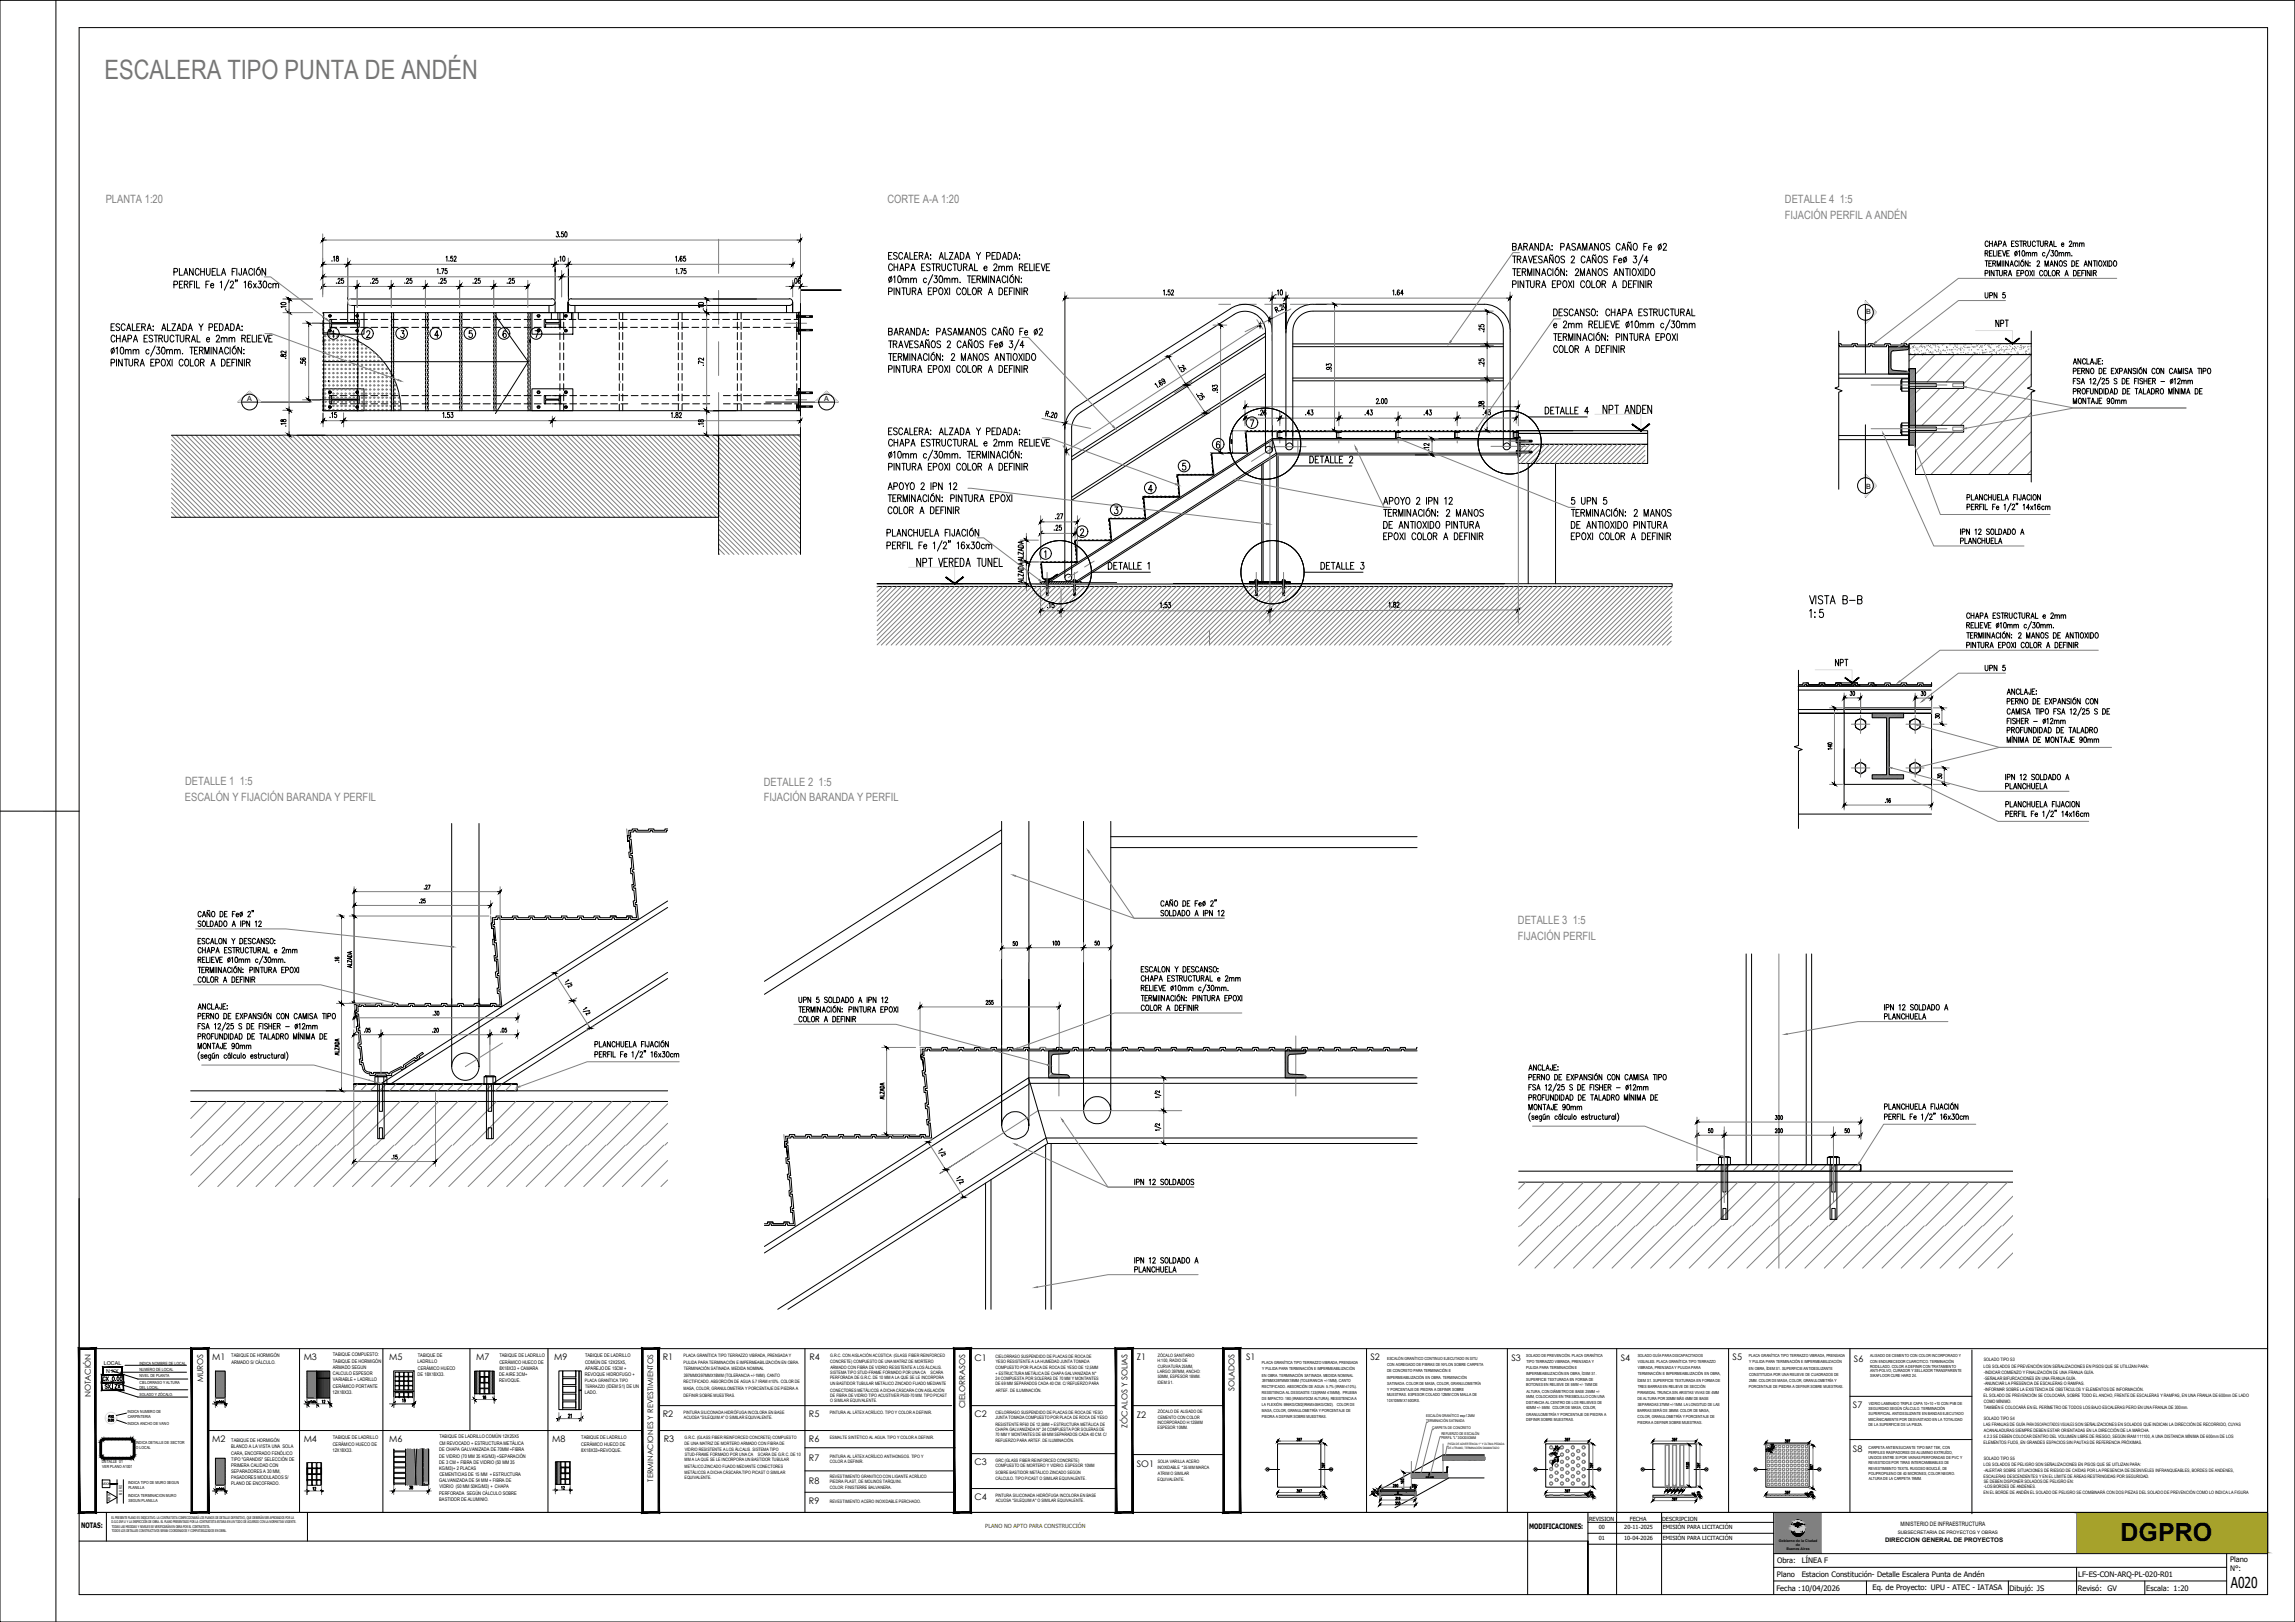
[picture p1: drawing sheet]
<svg xmlns="http://www.w3.org/2000/svg" width="841mm" height="594mm" viewBox="0 0 841 594" stroke-linecap="round" stroke-linejoin="round" font-family="sans-serif">
<defs><g id="words">
<text font-size="9.8" fill="#767676" x="38.4" y="28.9">ESCALERA TIPO PUNTA DE ANDÉN</text>
<text font-size="9.2" x="777.1" y="564.2">DGPRO</text>
<g font-size="5.7">
<text x="730.2" y="121">NPT</text>
<text x="671.3" y="245.2">NPT</text>
</g>
<text font-size="5.5" x="817.5" y="581.6">A020</text>
<g font-size="5.3">
<text x="726.4" y="110.4">UPN 5</text>
<text x="726.4" y="246.9">UPN 5</text>
</g>
<g font-size="4.9">
<text x="676.6" y="256.1">30</text>
<text x="708.7" y="286.5">30</text>
<text x="624.8" y="416.3">50</text>
<text x="674.9" y="416.3">50</text>
</g>
<text font-size="4.9" fill="#808080" x="702.7" y="256.1">30</text>
<g font-size="4.4">
<text x="711.6" y="264.2" transform="rotate(-90 711.6 264.2)">30</text>
<text x="370.1" y="347.5">50</text>
<text x="400" y="347.5">50</text>
<text x="37.4" y="509.8">SX</text>
<text x="40.9" y="509.8">ZX</text>
<text x="571.1" y="536.9" transform="rotate(-90 571.1 536.9)">60</text>
</g>
<g font-size="4.2" fill="#808080">
<text x="38.7" y="74.4">PLANTA 1:20</text>
<text x="325.2" y="74.4">CORTE A-A 1:20</text>
<text x="654.1" y="74.5">DETALLE 4 1:5</text>
<text x="654.1" y="80.3">FIJACIÓN PERFIL A ANDÉN</text>
<text x="67.8" y="287.6">DETALLE 1 1:5</text>
<text x="279.9" y="287.7">DETALLE 2 1:5</text>
<text x="67.8" y="293.4">ESCALÓN Y FIJACIÓN BARANDA Y PERFIL</text>
<text x="279.9" y="293.5">FIJACIÓN BARANDA Y PERFIL</text>
<text x="556.3" y="338.6">DETALLE 3 1:5</text>
<text x="556.2" y="344.4">FIJACIÓN PERFIL</text>
</g>
<g font-size="4">
<text x="116.8" y="515.1">12</text>
<text x="178.9" y="513.6" transform="rotate(-90 178.9 513.6)">16</text>
<text x="210.3" y="520.7" transform="rotate(-90 210.3 520.7)">21</text>
<text x="568.7" y="532">30</text>
<text x="113.6" y="547.2">12</text>
<text x="152" y="546.8" transform="rotate(-90 152 546.8)">38</text>
<text x="204.6" y="546.8">12</text>
<text x="581.4" y="548.6">18</text>
<text x="620.5" y="548.6">18</text>
<text x="662.2" y="548.6">18</text>
</g>
<g font-size="4" fill="#808080">
<text x="146" y="514.7">18</text>
<text x="645.9" y="533">20</text>
</g>
<g font-size="3.5">
<text x="38.8" y="520.3">PXX</text>
<text x="647.7" y="530.9">20</text>
<text x="486.1" y="539" transform="rotate(-90 486.1 539)">397</text>
<text x="509.4" y="545.7">290</text>
<text x="486.1" y="548.6" transform="rotate(-90 486.1 548.6)">18</text>
<text x="653" y="548.2">397</text>
</g>
<g font-size="3.5" fill="#808080">
<text x="516.1" y="545.7">39</text>
<text x="505.9" y="548.6" transform="rotate(-90 505.9 548.6)">44</text>
</g>
<g font-size="3.3">
<text x="77.8" y="498.2">M1</text>
<text x="111.3" y="498.2">M3</text>
<text x="142.6" y="498.2">M5</text>
<text x="174.5" y="498.2">M7</text>
<text x="203.1" y="498.2">M9</text>
<text x="242.9" y="498.1">R1</text>
<text x="296.6" y="498.2">R4</text>
<text x="357.2" y="498.5">C1</text>
<text x="416.6" y="498.2">Z1</text>
<text x="456.6" y="498.2">S1</text>
<text x="502.2" y="498.2">S2</text>
<text x="553.8" y="498.4">S3</text>
<text x="593.9" y="498.5">S4</text>
<text x="634.9" y="498.1">S5</text>
<text x="679.4" y="498.8">S6</text>
<text x="679" y="515.7">S7</text>
<text x="242.9" y="519">R2</text>
<text x="296.4" y="518.9">R5</text>
<text x="357.2" y="519.1">C2</text>
<text x="416.6" y="519.3">Z2</text>
<text x="77.8" y="528.2">M2</text>
<text x="111.3" y="528.2">M4</text>
<text x="142.7" y="528.2">M6</text>
<text x="202.3" y="528.2">M8</text>
<text x="243.2" y="528.2">R3</text>
<text x="296.4" y="528">R6</text>
<text x="679" y="531.8">S8</text>
<text x="296.4" y="535.1">R7</text>
<text x="357.2" y="536.7">C3</text>
<text x="416.6" y="537.4">SO1</text>
<text x="296.4" y="543.5">R8</text>
<text x="296.4" y="550.8">R9</text>
<text x="357.2" y="549.5">C4</text>
</g>
<g font-size="3.1">
<text x="579.6" y="548.6">5</text>
<text x="618.8" y="548.6">5</text>
<text x="660" y="548.6">5</text>
</g>
<g font-size="3.1" fill="#808080">
<text x="609.6" y="547.2">30</text>
<text x="610.7" y="547.2">37</text>
<text x="614.9" y="547.2">30</text>
</g>
<g font-size="3">
<text x="74.4" y="506.3" transform="rotate(-90 74.4 506.3)">MUROS</text>
<text x="452.4" y="509.6" transform="rotate(-90 452.4 509.6)">SOLADOS</text>
<text x="33.3" y="511.8" transform="rotate(-90 33.3 511.8)">NOTACIÓN</text>
<text x="353.7" y="515.8" transform="rotate(-90 353.7 515.8)">CIELORRASOS</text>
<text x="413.2" y="522.9" transform="rotate(-90 413.2 522.9)">ZÓCALOS Y SOLIAS</text>
</g>
<g font-size="2.8">
<text x="239.4" y="542.6" transform="rotate(-90 239.4 542.6)">TERMINACIONES Y REVESTIMIENTOS</text>
<text x="29.8" y="559.7">NOTAS:</text>
<text x="560.4" y="560.1">MODIFICACIONES:</text>
<text x="651.3" y="572.6">Obra:</text>
<text x="660.3" y="572.6">LÍNEA F</text>
<text x="817.2" y="572">Plano</text>
<text x="817.2" y="575.4">N°:</text>
<text x="651.2" y="577.5">Plano</text>
<text x="660.3" y="577.4">Estacion Constitución- Detalle Escalera Punta de Andén</text>
<text x="761.6" y="577.5">LF-ES-CON-ARQ-PL-020-R01</text>
<text x="651" y="582.6">Fecha :10/04/2026</text>
<text x="686.2" y="582.4">Eq. de Proyecto: UPU - ATEC - IATASA</text>
<text x="736.4" y="582.6">Dibujó: JS</text>
<text x="761.4" y="582.6">Revisó:</text>
<text x="772.3" y="582.6">GV</text>
<text x="786.5" y="582.6">Escala: 1:20</text>
</g>
<g font-size="2.6">
<text x="683.9" y="115.2">B</text>
<text x="90.6" y="146.7">A</text>
<text x="302" y="146.7">A</text>
<text x="683.9" y="179">B</text>
</g>
<text font-size="2.3" x="690.8" y="564.9">DIRECCION GENERAL DE PROYECTOS</text>
<text font-size="2.2" x="696.4" y="558.8">MINISTERIO DE INFRAESTRUCTURA</text>
<g font-size="2.1">
<text x="582.4" y="557">REVISION</text>
<text x="597.3" y="557">FECHA</text>
<text x="609.1" y="557">DESCRIPCION</text>
<text x="585.9" y="560.2">00</text>
<text x="595.2" y="560.2">20-11-2025</text>
<text x="609.3" y="560.2">EMISIÓN PARA LICITACIÓN</text>
<text x="585.9" y="564.2">01</text>
<text x="595.2" y="564.2">10-04-2026</text>
<text x="609.3" y="564.2">EMISIÓN PARA LICITACIÓN</text>
</g>
<text font-size="2.1" fill="#b80000" x="361.1" y="559.8">PLANO NO APTO PARA CONSTRUCCIÓN</text>
<g font-size="2">
<text x="38" y="500.1">LOCAL</text>
<text x="38.9" y="502.9">N XX</text>
</g>
<g font-size="1.8">
<text x="84.8" y="497.2">TABIQUE DE HORMIGÓN</text>
<text x="122" y="496.8">TABIQUE COMPUESTO:</text>
<text x="153.1" y="497.2">TABIQUE DE</text>
<text x="183" y="497.1">TABIQUE DE LADRILLO</text>
<text x="214.4" y="497">TABIQUE DE LADRILLO</text>
<text x="84.8" y="499.7">ARMADO S/ CÁLCULO.</text>
<text x="121.9" y="503.7">CALCULO ESPESOR</text>
<text x="122" y="499.3">TABIQUE DE HORMIGÓN</text>
<text x="122" y="501.5">ARMADO SEGUN</text>
<text x="153.1" y="499.3">LADRILLO</text>
<text x="153.1" y="501.9">CERÁMICO HUECO</text>
<text x="182.9" y="504">DE AIRE 3CM+</text>
<text x="183" y="499.6">CERÁMICO HUECO DE</text>
<text x="183" y="501.8">8X18X33 + CAMARA</text>
<text x="214.4" y="503.9">REVOQUE HIDROFUGO +</text>
<text x="214.4" y="499.5">COMÚN DE 12X25X5,</text>
<text x="214.5" y="501.7">APAREJO DE 15CM +</text>
<text x="121.9" y="508.4">CERÁMICO PORTANTE</text>
<text x="122" y="505.9">VARIABLE + LADRILLO</text>
<text x="153.1" y="504">DE 18X18X33.</text>
<text x="182.9" y="506.2">REVOQUE.</text>
<text x="121.8" y="510.5">12X18X33.</text>
<text x="214.4" y="510.6">LADO.</text>
<text x="122" y="527.1">TABIQUE DE LADRILLO</text>
<text x="161" y="526.8">TABIQUE DE LADRILLO COMÚN 12X25X5</text>
<text x="213" y="527.1">TABIQUE DE LADRILLO</text>
<text x="84.7" y="530.3">BLANCO A LA VISTA UNA SOLA</text>
<text x="84.7" y="532.8">CARA, ENCOFRADO FENÓLICO</text>
<text x="84.8" y="528.1">TABIQUE DE HORMIGÓN</text>
<text x="121.8" y="531.8">12X18X33.</text>
<text x="121.9" y="529.7">CERÁMICO HUECO DE</text>
<text x="161" y="531.5">DE CHAPA GALVANIZADA DE 70MM +FIBRA</text>
<text x="161" y="529.4">CM REVOCADO + ESTRUCTURA METÁLICA</text>
<text x="213" y="529.6">CERÁMICO HUECO DE</text>
<text x="213" y="531.8">8X18X33+REVOQUE.</text>
<text x="84.7" y="537.5">PRIMERA CALIDAD CON</text>
<text x="84.7" y="539.7">SEPARADORES A 30 MM,</text>
<text x="84.8" y="535.3">TIPO &quot;GRANDIS&quot; SELECCIÓN DE</text>
<text x="161" y="534">DE VIDRIO (70 MM 35 KG/M3) +SEPARACIÓN</text>
<text x="161" y="536.2">DE 3 CM + FIBRA DE VIDRIO (50 MM 35</text>
<text x="161" y="538.4">KG/M3)+ 2 PLACAS</text>
<text x="84.7" y="541.8">PASADORES MODULADOS S/</text>
<text x="84.7" y="544">PLANO DE ENCOFRADO.</text>
<text x="161" y="542.8">GALVANIZADA DE 54 MM + FIBRA DE</text>
<text x="161" y="540.6">CEMENTICIAS DE 15 MM + ESTRUCTURA</text>
<text x="161.1" y="545">VIDRIO (50 MM 50KG/M3) + CHAPA</text>
<text x="161" y="547.5">PERFORADA SEGÚN CÁLCULO SOBRE</text>
<text x="161" y="549.7">BASTIDOR DE ALUMINIO.</text>
</g>
<g font-size="1.7">
<text x="250.5" y="496.8">PLACA GRANÍTICA TIPO TERRAZZO VIBRADA, PRENSADA Y</text>
<text x="304.2" y="497.1">G.R.C. CON AISLACIÓN ACÚSTICA: (GLASS FIBER REINFORCED</text>
<text x="364.8" y="497.3">CIELORRASO SUSPENDIDO DE PLACAS DE ROCA DE</text>
<text x="424.3" y="497">ZÓCALO SANITARIO</text>
<text x="250.5" y="499.4">PULIDA PARA TERMINACIÓN E IMPERMEABILIZACIÓN EN OBRA.</text>
<text x="250.6" y="502">TERMINACIÓN SATINADA. MEDIDA NOMINAL</text>
<text x="304.2" y="499">CONCRETE) COMPUESTO DE UNA MATRIZ DE MORTERO</text>
<text x="304.2" y="503.2">SISTEMA TIPO STUD-FRAME FORMADO POR UNA CÁSCARA</text>
<text x="304.3" y="501.3">ARMADO CON FIBRA DE VIDRIO RESISTENTE A LOS ÁLCALIS.</text>
<text x="364.8" y="503.5">+ ESTRUCTURA METÁLICA DE CHAPA GALVANIZADA N°</text>
<text x="364.8" y="501.3">COMPUESTO POR PLACA DE ROCA DE YESO DE 12,5MM</text>
<text x="364.9" y="499.3">YESO RESISTENTE A LA HUMEDAD JUNTA TOMADA</text>
<text x="424.2" y="498.9">H:100, RADIO DE</text>
<text x="424.2" y="502.8">LARGO 397MM, ANCHO:</text>
<text x="424.2" y="500.9">CURVATURA 25MM,</text>
<text x="726.9" y="500.9">LOS SOLADOS DE PREVENCIÓN SON SEÑALIZACIONES EN PISOS QUE SE UTILIZAN PARA:</text>
<text x="727" y="498.6">SOLADO TIPO S3</text>
<text x="727" y="503.1">-INDICAR COMIENZO Y FINALIZACIÓN DE UNA FRANJA GUÍA.</text>
<text x="214.4" y="506.3">PLACA GRANÍTICA TIPO</text>
<text x="214.4" y="508.5">TERRAZZO (IDEM S1) DE UN</text>
<text x="250.5" y="506.7">RECTIFICADO. ABSORCIÓN DE AGUA 5.7 IRAM ≤10%. COLOR DE</text>
<text x="250.5" y="509.3">MASA, COLOR, GRANULOMETRÍA Y PORCENTAJE DE PIEDRA A</text>
<text x="250.5" y="504.2">397MMX397MMX18MM (TOLERANCIA +/-1MM). CANTO</text>
<text x="304.2" y="505.2">PERFORADA DE G.R.C. DE 10 MM A LA QUE SE LE INCORPORA</text>
<text x="304.2" y="507.4">UN BASTIDOR TUBULAR METÁLICO ZINCADO FIJADO MEDIANTE</text>
<text x="304.2" y="509.7">CONECTORES METÁLICOS A DICHA CÁSCARA CON AISLACIÓN</text>
<text x="364.8" y="507.4">DE 69 MM SEPARADOS CADA 40 CM. C/ REFUERZO PARA</text>
<text x="364.8" y="505.5">24 COMPUESTA POR SOLERAS DE 70 MM Y MONTANTES</text>
<text x="364.9" y="509.7">ARTEF. DE ILUMINACIÓN.</text>
<text x="424.2" y="506.8">IDEM S1.</text>
<text x="424.3" y="504.8">50MM, ESPESOR 18MM.</text>
<text x="727" y="505.3">-SEÑALAR BIFURCACIONES EN UNA FRANJA GUÍA.</text>
<text x="727" y="507.2">-ANUNCIAR LA PRESENCIA DE ESCALERAS O RAMPAS.</text>
<text x="727" y="509.5">-INFORMAR SOBRE LA EXISTENCIA DE OBSTÁCULOS Y ELEMENTOS DE INFORMACIÓN.</text>
<text x="250.5" y="511.5">DEFINIR SOBRE MUESTRAS.</text>
<text x="304.2" y="511.6">DE FIBRA DE VIDRIO TIPO ACUSTIVER P500-70 MM. TIPO PICAST</text>
<text x="304.2" y="513.6">O SIMILAR EQUIVALENTE.</text>
<text x="726.9" y="511.7">EL SOLADO DE PREVENCIÓN SE COLOCARÁ, SOBRE TODO EL ANCHO, FRENTE DE ESCALERAS Y RAMPAS, EN UNA FRANJA DE 600mm DE LADO</text>
<text x="726.9" y="513.9">COMO MÍNIMO.</text>
<text x="250.5" y="517.9">PINTURA SILICONADA HIDRÓFUGA INCOLORA EN BASE</text>
<text x="250.6" y="519.9">ACUOSA &quot;SILEQUIM A&quot; O SIMILAR EQUIVALENTE.</text>
<text x="304.1" y="517.9">PINTURA AL LÁTEX ACRÍLICO. TIPO Y COLOR A DEFINIR.</text>
<text x="364.8" y="517.9">CIELORRASO SUSPENDIDO DE PLACAS DE ROCA DE YESO</text>
<text x="364.8" y="519.9">JUNTA TOMADA COMPUESTO POR PLACA DE ROCA DE YESO</text>
<text x="424.2" y="521.6">INCORPORADO H:125MM</text>
<text x="424.2" y="519.7">CEMENTO CON COLOR</text>
<text x="424.3" y="517.7">ZÓCALO DE ALISADO DE</text>
<text x="727" y="520">SOLADO TIPO S4</text>
<text x="727" y="516.1">TAMBIÉN E COLOCARÁ EN EL PERÍMETRO DE TODOS LOS BAJO ESCALERAS PERO EN UNA FRANJA DE 300mm.</text>
<text x="250.9" y="527.1">G.R.C. (GLASS FIBER REINFORCED CONCRETE) COMPUESTO</text>
<text x="304.1" y="526.9">ESMALTE SINTÉTICO AL AGUA. TIPO Y COLOR A DEFINIR.</text>
<text x="364.8" y="522.1">RESISTENTE RF60 DE 12,5MM + ESTRUCTURA METÁLICA DE</text>
<text x="364.8" y="524.1">CHAPA GALVANIZADA N° 24 COMPUESTA POR SOLERAS DE</text>
<text x="364.8" y="526">70 MM Y MONTANTES DE 69 MM SEPARADOS CADA 40 CM. C/</text>
<text x="424.2" y="523.6">ESPESOR 10MM.</text>
<text x="726.9" y="522.2">LAS FRANJAS DE GUÍA PARA DISCAPACITADOS VISUALES SON SEÑALIZACIONES EN SOLADOS QUE INDICAN LA DIRECCIÓN DE RECORRIDO, CUYAS</text>
<text x="727" y="526.6">4.2.3 SE DEBEN COLOCAR DENTRO DEL VOLUMEN LIBRE DE RIESGO, SEGÚN IRAM 111100, A UNA DISTANCIA MÍNIMA DE 600mm DE LOS</text>
<text x="727" y="524.4">ACANALADURAS SIEMPRE DEBEN ESTAR ORIENTADAS EN LA DIRECCIÓN DE LA MARCHA.</text>
<text x="250.9" y="529.1">DE UNA MATRIZ DE MORTERO ARMADO CON FIBRA DE</text>
<text x="250.9" y="533.3">STUD-FRAME FORMADO POR UNA CÁSCARA DE G.R.C. DE 10</text>
<text x="251" y="531.4">VIDRIO RESISTENTE A LOS ÁLCALIS. SISTEMA TIPO</text>
<text x="304.1" y="533.9">PINTURA AL LÁTEX ACRÍLICO ANTIHONGOS. TIPO Y</text>
<text x="364.8" y="528.3">REFUERZO PARA ARTEF. DE ILUMINACIÓN.</text>
<text x="726.9" y="528.9">ELEMENTOS FIJOS, EN GRANDES ESPACIOS SIN PAUTAS DE REFERENCIA PRÓXIMAS.</text>
<text x="250.9" y="535.3">MM A LA QUE SE LE INCORPORA UN BASTIDOR TUBULAR</text>
<text x="250.9" y="537.5">METÁLICO ZINCADO FIJADO MEDIANTE CONECTORES</text>
<text x="250.9" y="539.7">METÁLICOS A DICHA CÁSCARA.TIPO PICAST O SIMILAR</text>
<text x="304.1" y="535.8">COLOR A DEFINIR.</text>
<text x="364.8" y="535.5">GRC (GLASS FIBER REINFORCED CONCRETE)</text>
<text x="364.8" y="537.5">COMPUESTO DE MORTERO Y VIDRIO. ESPESOR 10MM</text>
<text x="364.8" y="539.7">SOBRE BASTIDOR METÁLICO ZINCADO SEGÚN</text>
<text x="424.2" y="538.2">INOXIDABLE *35 MM MARCA</text>
<text x="424.2" y="536">SOLIA VARILLA ACERO</text>
<text x="726.9" y="536.8">LOS SOLADOS DE PELIGRO SON SEÑALIZACIONES EN PISOS QUE SE UITLIZAN PARA:</text>
<text x="727" y="534.6">SOLADO TIPO S5</text>
<text x="727" y="539">-ALERTAR SOBRE SITUACIONES DE RIESGO DE CAÍDAS POR LA PRESENCIA DE DESNIVELES INFRANQUEABLES, BORDES DE ANDENES,</text>
<text x="250.9" y="541.7">EQUIVALENTE.</text>
<text x="304.1" y="541.4">REVESTIMIENTO GRANITICO CON LIGANTE ACRÍLICO</text>
<text x="304.1" y="543.3">PIEDRA PLAST, DE MOLINOS TARQUINI.</text>
<text x="304.1" y="545.3">COLOR: FINISTERRE BALVANERA.</text>
<text x="364.8" y="542">CÁLCULO. TIPO PICAST O SIMILAR EQUIVALENTE.</text>
<text x="424.2" y="542.5">EQUIVALENTE.</text>
<text x="424.3" y="540.3">ATRIM O SIMILAR</text>
<text x="726.9" y="541.2">ESCALERAS DESCENDENTES Y EN EL LÍMITE DE ÁREAS RESTRINGIDAS POR SEGURIDAD.</text>
<text x="727" y="543.2">SE DEBEN DISPONER SOLADOS DE PELIGRO EN:</text>
<text x="727" y="545.1">-LOS BORDES DE ANDENES.</text>
<text x="304.1" y="550.4">REVESTIMIENTO ACERO INOXIDABLE PERCHADO.</text>
<text x="364.8" y="548.2">PINTURA SILICONADA HIDRÓFUGA INCOLORA EN BASE</text>
<text x="364.9" y="550.2">ACUOSA &quot;SILEQUIM A&quot; O SIMILAR EQUIVALENTE.</text>
<text x="726.9" y="547.4">EN EL BORDE DE ANDÉN EL SOLADO DE PELIGRO SE COMBINARÁ CON DOS PIEZAS DEL SOLADO DE PREVENCIÓN COMO LO INDICA LA FIGURA</text>
<text x="695.5" y="561.8">SUBSECRETARIA DE PROYECTOS Y OBRAS</text>
</g>
<g font-size="1.6">
<text x="51.1" y="499.9">INDICA NOMBRE DE LOCAL</text>
<text x="51.1" y="502.1">NUMERO DE LOCAL</text>
<text x="44.7" y="547.5" transform="rotate(-90 44.7 547.5)">M U R O</text>
</g>
<g font-size="1.5">
<text x="559.3" y="497">SOLADO DE PREVENCIÓN. PLACA GRANÍTICA</text>
<text x="600.1" y="497">SOLADO GUÍA PARA DISCAPACITADOS</text>
<text x="640.9" y="497">PLACA GRANÍTICA TIPO TERRAZZO VIBRADA, PRENSADA</text>
<text x="685.4" y="497">ALISADO DE CEMENTO CON COLOR INCORPORADO Y</text>
<text x="462.4" y="499.4">PLACA GRANÍTICA TIPO TERRAZZO VIBRADA, PRENSADA</text>
<text x="462.5" y="501.8">Y PULIDA PARA TERMINACIÓN E IMPERMEABILIZACIÓN</text>
<text x="508.3" y="498.2">ESCALÓN GRANÍTICO CONTINUO EJECUTADO IN SITU</text>
<text x="508.3" y="502.6">DE CONCRETO PARA TERMINACIÓN E</text>
<text x="508.3" y="500.3">CON AGREGADO DE FIBRAS DE NYLON SOBRE CARPETA</text>
<text x="559.3" y="503.7">IMPERMEABILIZACIÓN EN OBRA, ÍDEM S1.</text>
<text x="559.3" y="501.3">PULIDA PARA TERMINACIÓN E</text>
<text x="559.4" y="499.1">TIPO TERRAZZO VIBRADA, PRENSADA Y</text>
<text x="600.2" y="503.7">TERMINACIÓN E IMPERMEABILIZACIÓN EN OBRA,</text>
<text x="600.2" y="499.3">VISUALES. PLACA GRANÍTICA TIPO TERRAZZO</text>
<text x="600.2" y="501.4">VIBRADA, PRENSADA Y PULIDA PARA</text>
<text x="640.9" y="501.7">EN OBRA, ÍDEM S1. SUPERFICIE ANTIDESLIZANTE</text>
<text x="641" y="503.8">CONSTITUIDA POR UNA RELIEVE DE CUADRADOS DE</text>
<text x="641" y="499.4">Y PULIDA PARA TERMINACIÓN E IMPERMEABILIZACIÓN</text>
<text x="685.3" y="500.9">RODILLADO. COLOR A DEFINIR CON TRATAMIENTO</text>
<text x="685.3" y="499.1">CON ENDURECEDOR CUARCITICO. TERMINACIÓN</text>
<text x="685.4" y="502.7">ANTI-POLVO, CURADOR Y SELLADOR TRANSPARENTE</text>
<text x="51.1" y="504.3">NIVEL DE PLANTA</text>
<text x="51.1" y="508.6">DEL LOCAL.</text>
<text x="51.1" y="506.8">CIELORRASO Y ALTURA</text>
<text x="462.4" y="504.2">EN OBRA. TERMINACIÓN SATINADA. MEDIDA NOMINAL</text>
<text x="462.4" y="508.5">RECTIFICADO. ABSORCIÓN DE AGUA: 5.7% (IRAM ≤10%).</text>
<text x="462.5" y="506.3">397MMX397MMX18MM (TOLERANCIA +/-1MM). CANTO</text>
<text x="508.3" y="504.9">IMPERMEABILIZACIÓN EN OBRA. TERMINACIÓN</text>
<text x="508.3" y="507.3">SATINADA. COLOR DE MASA, COLOR, GRANULOMETRÍA</text>
<text x="508.4" y="509.4">Y PORCENTAJE DE PIEDRA A DEFINIR SOBRE</text>
<text x="559.3" y="507.8">BOTONES EN RELIEVE DE 5MM +/- 1MM DE</text>
<text x="559.3" y="505.8">SUPERFICIE TEXTURADA EN FORMA DE</text>
<text x="600.1" y="506">ÍDEM S1. SUPERFICIE TEXTURADA EN FORMA DE</text>
<text x="600.2" y="508.4">TRES BARRAS EN RELIEVE DE SECCIÓN</text>
<text x="640.9" y="508.2">PORCENTAJE DE PIEDRA A DEFINIR SOBRE MUESTRAS.</text>
<text x="641" y="506.1">2MM. COLOR DE MASA, COLOR, GRANULOMETRÍA Y</text>
<text x="685.3" y="504.5">SIKAFLOOR CURE HARD 24.</text>
<text x="51.1" y="511.4">SOLADO Y ZÓCALO.</text>
<text x="462.4" y="510.6">RESISTENCIA AL DESGASTE:133(IRAM ≤15MM). PRUEBA</text>
<text x="462.4" y="512.6">DE IMPACTO: 180 (IRAM≥70CM ALTURA). RESISTENCIA A</text>
<text x="462.4" y="514.9">LA FLEXIÓN: 596KG/CM2(IRAM≥35KG/CM2). COLOR DE</text>
<text x="508.3" y="513.4">10X10MM X150GRS.</text>
<text x="508.3" y="511.4">MUESTRAS. ESPESOR COLADO 12MM CON MALLA DE</text>
<text x="559.3" y="514.2">DISTANCIA AL CENTRO DE LOS RELIEVES DE</text>
<text x="559.3" y="512.2">5MM, COLOCADOS EN TRESBOLILLO CON UNA</text>
<text x="559.4" y="510.1">ALTURA, CON DIÁMETRO DE BASE 25MM +/-</text>
<text x="600.1" y="510.5">PIRAMIDAL TRUNCA SIN ARISTAS VIVAS DE 4MM</text>
<text x="600.1" y="512.8">DE ALTURA POR 30MM MÁS 4MM DE BASE</text>
<text x="600.1" y="514.9">SEPARADAS 37MM +/-1MM. LA LONGITUD DE LAS</text>
<text x="684.8" y="514.4">VIDRIO LAMINADO TRIPLE CAPA 10+10 +10 CON PVB DE</text>
<text x="46.8" y="517.6">INDICA NUMERO DE</text>
<text x="46.8" y="521.8">INDICA ANCHO DE VANO</text>
<text x="46.8" y="519.4">CARPINTERIA</text>
<text x="462.4" y="517.3">MASA, COLOR, GRANULOMETRÍA Y PORCENTAJE DE</text>
<text x="462.4" y="519.4">PIEDRA A DEFINIR SOBRE MUESTRAS.</text>
<text x="559.3" y="520.5">DEFINIR SOBRE MUESTRAS.</text>
<text x="559.3" y="518.4">GRANULOMETRÍA Y PORCENTAJE DE PIEDRA A</text>
<text x="559.4" y="516.2">60MM +/- 5MM. COLOR DE MASA, COLOR,</text>
<text x="600.1" y="517.2">BARRAS SERÁ DE 38MM. COLOR DE MASA,</text>
<text x="600.1" y="521.6">PIEDRA A DEFINIR SOBRE MUESTRAS.</text>
<text x="600.1" y="519.5">COLOR, GRANULOMETRÍA Y PORCENTAJE DE</text>
<text x="684.7" y="520.4">MECÁNICAMENTE POR DESVASTADO EN LA TOTALIDAD</text>
<text x="684.8" y="516.5">SEGURIDAD SEGÚN CÁLCULO. TERMINACIÓN</text>
<text x="684.8" y="518.3">SUPERFICIAL ANTIDESLIZANTE EN BANDAS EJECUTADO</text>
<text x="684.7" y="522.2">DE LA SUPERFICIE DE LA PIEZA.</text>
<text x="49.8" y="528.8">INDICA DETALLE DE SECTOR</text>
<text x="49.8" y="530.6">O LOCAL</text>
<text x="684.7" y="532.7">PERFILES RASPADORES DE ALUMINIO EXTRUÍDO,</text>
<text x="684.8" y="530.6">CARPETA ANTIENSUCIANTE TIPO MAT TEK, CON</text>
<text x="37.4" y="535.8">DETALLE 01</text>
<text x="37.4" y="537.6">VER PLANO A1001</text>
<text x="684.7" y="534.5">UNIDOS ENTRE SI POR VAINAS PERFORADAS DE PVC Y</text>
<text x="684.7" y="536.3">REVESTIDOS POR TIRAS INTERCAMBIABLES DE</text>
<text x="684.7" y="538.4">REVESTIMIENTO TEXTIL RUGOSO BOUCLÉ, DE</text>
<text x="47" y="543.6">INDICA TIPO DE MURO SEGUN</text>
<text x="47" y="545.5">PLANILLA</text>
<text x="684.7" y="540.2">POLIPROPILENO DE 40 MICRONES, COLOR NEGRO.</text>
<text x="684.8" y="542">ALTURA DE LA CARPETA 19MM.</text>
<text x="47" y="548.2">INDICA TERMINACION MURO</text>
<text x="47.1" y="550.1">SEGUN PLANILLA</text>
</g>
<g font-size="1.4">
<text x="522.6" y="519">ESCALÓN GRANÍTICO esp:12MM</text>
<text x="522.6" y="520.9">TERMINACIÓN SATINADA</text>
<text x="524.9" y="523.4">CARPETA DE CONCRETO</text>
<text x="528.2" y="525.4">REFUERZO DE ESCALÓN</text>
<text x="528.2" y="527.1">PERFIL &quot;L&quot; 30X30X3MM</text>
<text x="40.9" y="556.3">EL PRESENTE PLANO ES INDICATIVO. LA CONTRATISTA CONFECCIONARÁ LOS PLANOS DE DETALLE DEFINITIVO, QUE DEBERÁN SER APROBADOS POR LA</text>
<text x="40.9" y="557.9">D.G.O.INF.U Y LA INSPECCIÓN DE OBRA. EL PLANO PRESENTADO POR LA CONTRATISTA ESTARA EN UN TODO DE ACUERDO CON LA NORMATIVA VIGENTE.</text>
<text x="40.9" y="559.6">TODAS LAS MEDIDAS Y NIVELES SE VERIFICARÁN EN OBRA POR EL CONTRATISTA.</text>
<text x="40.9" y="561.3">TODOS LOS DETALLES CONSTRUCTIVOS SERAN COORDINADOS Y COMPATIBILIZADOS EN OBRA.</text>
</g>
<g font-size="1.3">
<text x="37.4" y="543.9">MXX</text>
<text x="40.5" y="549.8" transform="rotate(-90 40.5 549.8)">RXX</text>
<text x="651.9" y="564.9">Gobierno de la Ciudad</text>
<text x="654.6" y="567.9">Buenos Aires</text>
<text x="658.2" y="566.4">de</text>
</g>
<g font-size="1.1">
<text x="530.6" y="529.3">PIEZA DE ADVERTENCIA 1° Y ÚLTIMA PEDADA</text>
<text x="530.6" y="530.8">DE c/TRAMO, TERMINACIÓN DIAMANTADO</text>
</g>
<g font-size=".5">
<text x="464.3" y="538.2">A</text>
<text x="487.6" y="538.2">A</text>
<text x="562.6" y="538.2">A</text>
<text x="585.8" y="538.2">A</text>
<text x="601.8" y="538.2">A</text>
<text x="625.1" y="538.2">A</text>
<text x="643.2" y="538.2">A</text>
<text x="666.5" y="538.2">A</text>
</g>
</g></defs>
<!-- layer: 25-SIM-CORTES -->
<g fill="none" stroke="#000" stroke-width=".37">
<path d="M683.6 111.5v-1.3l4 4.2-4 4.2v-1.3M683.6 111.6v25.1M94.3 147.3h1.4l-4.3-4-4.2 4h26.5M280.6 147.3h25.2M300 147.3h-1.3l4.2-4 4.2 4h-1.3M683.6 155.6v26.5l4-4.2-4-4.3v1.4"/>
<circle cx="683.6" cy="114.4" r="2.89"/>
<circle cx="91.5" cy="147.3" r="2.89"/>
<circle cx="302.9" cy="147.3" r="2.89"/>
<circle cx="683.6" cy="177.9" r="2.89"/>
</g>
<!-- layer: PDF2_Geometry -->
<g fill="none" stroke="#808080" stroke-width=".37">
<path d="M263.3 87.6v12.5M128.7 109.4a1.25 1.25 0 0 0-1.3 1.2 1.25 1.25 0 0 0 1.3 1.3M263.3 106.4v12.4M288 118.4h7.6M446.6 111.5h4.4M454.1 111.5h6.3M463.5 111.5h6.3M472.9 111.5h6.2M482.2 111.5h4.5M126.4 123l.1 .4 .4-.1M135.4 127.5l.4 .4M137.2 128.9l-.2 .4 .4-.1"/>
<path d="M140.1 131.9l-.2 .3 .5 .1M143.3 136.4l-.4 .4h.5M144.7 139.4l-.2 .4h.4M263.3 125.2v12.3M692.5 127l-.4 .5M692.8 127l-.7 .9M693 129.6l-.9 1.2M693 130l-.9 1M693 130.4l-.9 1M693 130.8l-.9 1M693 131.1l-.9 1M693 131.5l-.9 1"/>
<path d="M693 131.8l-.9 1.1M693 132.1l-.9 1M693 132.5l-.9 1M693 132.9l-.9 1M693 133.3l-.9 1M693 133.6l-.9 1M693 133.9l-.9 1M693 134.3l-.9 1M693 134.6l-.9 1M693.1 129.4l-1 1M693.1 134.9l-1 1.1M693.2 127l-1.1 1.3"/>
<path d="M693.2 135.1l-1.1 1.3M693.3 135.4l-1.2 1.4M693.6 127l-1.5 1.6M693.6 135.5l-1.5 1.5M693.8 127l-1.7 1.9M693.8 135.6l-1.5 1.4M694.1 135.6l-1.4 1.4M694.2 127l-2.1 2.3M694.5 135.6l-1.4 1.4M694.6 127l-2.5 2.6M694.8 135.6l-1.3 1.4M695 127l-2.9 3"/>
<path d="M695.1 135.8l-1.3 1.2M695.3 127l-1.5 1.5M695.5 135.8l-1.4 1.2M695.6 127l-1.3 1.4M695.8 135.8l-1.3 1.2M696 127l-1.3 1.4M696.1 135.8l-1.3 1.2M696.3 127l-1.2 1.4M696.4 135.8l-1.2 1.2M696.7 127l-1.2 1.4M696.8 135.9l-1.2 1.1M697.1 127l-1.3 1.4"/>
<path d="M697.1 135.9l-1.1 1.1M697.5 127l-1.3 1.3M697.5 135.9l-1.3 1.1M697.7 127l-1.1 1.3M697.7 135.9l-1.1 1.1M698.1 127l-1.1 1.3M698.1 135.9l-1.1 1.1M698.5 127l-1.2 1.3M698.5 135.9l-1.2 1.1M698.6 135.9l.9 .6-.4 .5M698.8 127l-1.1 1.1M698.8 136l-1.1 1"/>
<path d="M699.1 136l-1 1M699.2 127l-1.1 1.1M699.2 136.1l-.9 .9M699.5 136.4l-.8 .6M699.6 127l-1.1 1.1M699.6 127.4l-.8 .7M699.7 135l-.1 .1M699.7 128.1v.2M700.1 135l-.5 .5M700.1 127.5v.1M700.1 129.4v.1M700.2 125.9v.1"/>
<path d="M700.3 126.1v.2M700.3 129.6v.2M700.5 135l-.9 .9M700.7 135l-1.1 1.1M700.7 127.4v.1M700.8 126.9v.1M701.1 135l-1.5 1.5M701.2 126.9v.1M701.2 127.2v.2M701.3 127.1v.1M701.5 135l-2 2M701.5 126.5v.1"/>
<path d="M701.5 128.4v.1M701.7 129.4v.1M701.8 135l-2.2 2.3M702 135.3l-2.4 2.3M702 135.5l-2.4 2.4M702 135.9l-2.4 2.4M702 136.3l-2.4 2.3M702 136.6l-2.4 2.4M702 137.3l-2.4 2.5M702 137.6l-2.2 2.3M702 138l-1.8 1.9M702 138.4l-1.4 1.5"/>
<path d="M702 138.8l-1.2 1.1M702 139.1l-.8 .8M702 139.4l-.4 .5M702.1 129.9l-2.5 2.4M702.1 127.1v.1M702.1 129.6v.2M702.2 127.8v.1M702.5 128v.1M702.8 127.4v.1M702.8 128.1v.2M702.8 129.4v.1M703 129.6v.2"/>
<path d="M703.3 128.7v.2M703.5 127v.1M704 126.5v.1M704 126.9v.1M704.1 126.9v.1M704.1 128.4v.1M704.2 126v.1M704.3 129.4v.1M704.3 129.6v.2M704.5 127.1v.1M704.7 126.8v.1M704.8 129.5h.1"/>
<path d="M705.2 126.9v.1M705.2 129.6v.2M705.3 127.4v.1M705.5 127.1v.1M705.5 129.3v.1M705.7 129.3v.1M706 128.1v.2M706.1 126.6v.2M706.3 127.9v.1M706.6 126.5v.1M706.7 126.4v.1M706.7 128.4v.1"/>
<path d="M707 129.1v.2M707.1 126.9v.1M707.3 128.7v.2M707.5 126.4v.1M707.5 128.9v.1M707.6 127.1v.1M707.6 129v.1M708 129.3v.2M708 127.4v.1M708.2 126v.1M708.3 129.6v.3M708.3 128.9v.1"/>
<path d="M708.5 126.3v.1M708.8 126.3v.1M709.1 129.9l-9.5 9.5M709.1 128.1v.2M709.3 126.3v.2M709.3 127v.1M709.3 128.3v.1M709.7 128.7v.2M710.1 126.1v.2M710.2 126.9v.1M710.2 128.6v.1M710.4 127.9v.1"/>
<path d="M710.5 128.1v.2M710.6 127.1v.3M710.7 129.3v.1M711.1 128.5v.1M711.1 129.4v.1M711.3 128.9v.1M711.5 125.9v.1M711.5 129.6v.2M711.8 126.4v.1M712 125.9v.1M712 128.3v.1M712.2 128.1v.2"/>
<path d="M712.3 126.1v.2M712.3 129.8v.1M712.5 128.4v.1M713 128.4v.1M713.3 126.9v.2M713.3 127.2v.2M713.3 129.1v.2M713.5 127.2v.2M713.7 127.1v.1M713.7 128.1v.2M714.2 129.4v.1M714.3 128v.1"/>
<path d="M714.6 126.3v.1M714.6 128.1v.2M714.6 129.6v.2M715.1 128v.1M715.2 128.1v.2M715.3 128.9v.1M715.6 128v.1M715.6 129.1v.2M715.9 127.2v.2M715.9 129.3v.1M716.2 129.9l-10 10M716.3 126.1v.2"/>
<path d="M716.5 126.4v.1M716.5 126.9v.1M716.5 127.9v.1M717 127.1v.1M717.2 126.3v.1M717.2 128.1v.2M717.2 129.4v.1M717.3 127.1v.1M717.7 129.6v.2M717.8 127.6v.2M718.4 127.6v.2M718.4 128v.1"/>
<path d="M718.5 128.1v.2M718.6 127.1v.1M718.6 128.1v.2M718.6 129.1v.2M719.1 127.5v.1M719.5 129v.1M719.6 126.9v.1M719.7 126.3v.1M719.7 128.1v.2M720 127.1v.1M720.3 126.3v.1M720.3 129.4v.1"/>
<path d="M720.5 127.2v.2M720.9 129.6v.2M721 127.2v.2M721.1 127.1v.1M721.2 129.1v.2M721.3 127.1v.1M721.6 127.2v.2M721.6 128.1v.2M721.8 127.1v.1M722.5 128v.3M722.5 126.1v.2M722.7 126.9v.1"/>
<path d="M722.7 129.6v.2M723.1 127.1v.1M723.2 129.9l-10 10M723.2 127v.1M723.3 129v.1M723.5 129.4v.1M723.6 129.3v.1M723.7 126.9v.1M723.7 127.1v.1M723.7 129.1v.2M724 129.6v.2M724.1 129.4v.1"/>
<path d="M724.3 126.3v.1M724.5 126.8v.1M724.6 126.5v.1M724.6 128v.1M724.6 129.4v.1M725.1 126.1v.2M725.1 128v.1M725.5 127.2v.2M725.5 129.3v.1M725.8 126.6v.2M725.8 126.9v.1M726.2 127.1v.1"/>
<path d="M726.4 126.5v.1M726.4 127v.1M726.4 128.1v.2M726.5 129v.1M726.6 128.4v.1M726.6 129.4v.1M726.8 129.1v.2M727.1 129.6v.2M727.2 126.4v.1M727.4 129v.1M727.5 129.1v.2M727.6 126.1v.2"/>
<path d="M727.7 128.1h.1M728.1 128.9v.1M728.5 126.4v.1M728.6 126.3v.1M728.9 126.9v.1M729 127v.1M729.1 126.3v.1M729.1 128.9v.1M729.4 127.1v.1M729.5 127.2v.2M729.5 128.7v.2M729.6 127.4v.1"/>
<path d="M729.7 129.4v.1M729.8 126.1v.2M730 128.6v.1M730.1 129.6v.2M730.4 129.9l-10.8 10.6h-4v1.1h4M730.4 126v.1M730.4 128v.1M730.5 128.3v.1M730.9 128v.1M730.9 128.5v.1M731.2 125.9v.1M731.5 129.1v.2"/>
<path d="M731.6 127v.1M731.6 128.9v.1M731.6 129.4v.1M732.1 126.9v.1M732.2 128.4v.1M732.5 126.4v.1M732.5 127.1v.1M732.6 126.5v.1M732.7 128.3v.1M732.9 129.4v.1M733 126v.1M733 127.9v.1"/>
<path d="M733.2 129.6v.2M733.5 127.4v.1M733.5 128.1v.2M734 128v.1M734.2 126.9v.1M734.4 128.9v.1M734.5 128.3v.1M734.6 128.5v.1M734.9 128v.1M735.1 126.9v.1M735.4 127.9v.1M735.5 126v.1"/>
<path d="M735.5 127.9v.1M735.5 129.3v.1M735.6 127.1v.1M736 129.4v.1M736.2 127.9v.1M736.4 129.6v.2M736.5 126.5v.1M736.9 126.9v.1M737 128.7v.2M737.1 128v.1M737.4 129.9l-26.1 25.9M737.5 127.4v.1"/>
<path d="M737.6 127.8h.1M738.1 127.6v.2M738.2 125.9v.1M738.2 126.9v.1M738.2 127.9v.1M738.5 128.4v.1M738.6 127.1v.1M738.9 127.5v.1M739.1 129.3v.1M739.5 126.9v.1M739.5 128.9v.1M739.5 129.3v.1"/>
<path d="M739.5 129.6v.2M739.7 129.5v.1M740.2 127.2v.2M740.2 128v.1M740.5 126.5v.1M740.7 125.9v.1M740.7 126.6v.2M740.7 127.2v.2M740.9 127.8v.1M741.4 126.9v.1M741.5 127.5v.1M741.6 127.1v.1"/>
<path d="M741.6 129.6v.2M741.7 127.1v.1M742.1 126.9v.1M742.2 128.7v.2M742.2 129.3v.1M742.5 128.4v.1M742.5 129.6v.2M742.6 129.5v.1M742.7 128.6v.1M743 127v.1M743.2 128v.1M743.4 125.9v.1"/>
<path d="M743.5 126.9v.1M743.5 127.8v.1M743.6 129.4v.1M743.9 129.4v.1M744.2 126.8v.1M744.4 125.9h-44.8v4h44.8l-25.9 25.9M744.4 137l-36.8 36.8M744.4 129.4v.1M62.9 159.4l30 30.1M64.6 159.4l30 30.1M66.4 159.4l30 30.1M68.2 159.4l29.9 30.1"/>
<path d="M70 159.4l29.9 30.1M71.8 159.4l29.8 30.1M73.5 159.4l30 30.1M75.2 159.4l30.1 30.1M77 159.4l30 30.1M78.8 159.4l30 30.1M80.5 159.4l30 30.1M82.3 159.4l30 30.1M84.1 159.4l29.9 30.1M85.9 159.4l30 30.1M87.6 159.4l30 30.1M89.4 159.4l30 30.1"/>
<path d="M91.1 159.4l30 30.1M92.9 159.4l30 30.1M94.6 159.4l30.1 30.1M96.5 159.4l29.9 30.1M98.3 159.4l29.8 30.1M100 159.4l29.9 30.1M101.7 159.4l30.1 30.1M103.5 159.4l30 30.1M105.3 159.4l30 30.1M107 159.4l30 30.1M108.8 159.4l30 30.1M110.6 159.4l29.9 30.1"/>
<path d="M112.4 159.4l29.9 30.1M114.1 159.4l30 30.1M115.9 159.4l30 30.1M117.6 159.4l30.1 30.1M119.4 159.4l30 30.1M121.1 159.4l30.1 30.1M122.9 159.4l30 30.1M124.7 159.4l30 30.1M126.5 159.4l29.9 30.1M128.3 159.4l30 30.1M130 159.4l30 30.1M131.8 159.4l30 30.1"/>
<path d="M133.5 159.4l30 30.1M135.3 159.4l30 30.1M137.2 159.4l29.8 30.1M138.9 159.4l29.9 30.1M140.7 159.4l29.8 30.1M142.4 159.4l29.9 30.1M144.1 159.4l30.1 30.1M145.9 159.4l30 30.1M146.2 143.9l-.3 .3 .4 .2M147.7 159.4l30 30.1M149.4 159.4l30 30.1M151.2 159.4l30 30.1"/>
<path d="M153 159.4l29.9 30.1M154.8 159.4l30 30.1M156.5 159.4l30 30.1M158.3 159.4l30 30.1M160 159.4l30.1 30.1M161.8 159.4l30 30.1M163.5 159.4l30 30.1M165.3 159.4l30 30.1M167 159.4l30 30.1M168.9 159.4l29.9 30.1M170.7 159.4l30 30.1M172.4 159.4l30 30.1"/>
<path d="M174.2 159.4l30 30.1M175.9 159.4l30 30.1M177.7 159.4l30 30.1M179.6 159.4l29.8 30.1M181.3 159.4l29.9 30.1M183 159.4l29.9 30.1M184.8 159.4l29.9 30.1M186.5 159.4l30 30.1M188.3 159.4l30 30.1M190.1 159.4l30 30.1M191.8 159.4l30 30.1M193.5 159.4l30.1 30.1"/>
<path d="M195.4 159.4l29.9 30.1M197.2 159.4l30 30.1M198.9 159.4l30 30.1M200.7 159.4l30 30.1M202.4 159.4l30.1 30.1M204.2 159.4l30 30.1M205.9 159.4l30 30.1M207.7 159.4l30 30.1M209.4 159.4l30 30.1M211.3 159.4l29.9 30.1M213.1 159.4l29.9 30.1M214.8 159.4l30 30.1"/>
<path d="M216.6 159.4l30 30.1M218.3 159.4l30 30.1M220.1 159.4l30 30.1M221.9 159.4l29.9 30.1M223.7 159.4l29.9 30.1M225.4 159.4l29.9 30.1M227.2 159.4l29.9 30.1M228.9 159.4l29.9 30.1M230.7 159.4l30 30.1M232.5 159.4l30 30.1M234.2 159.4l43.6 43.7M235.9 159.4l43.7 43.7"/>
<path d="M237.8 159.4l43.6 43.7M239.6 159.4l43.6 43.7M241.3 159.4l43.7 43.7M243.1 159.4l43.6 43.7M244.8 159.4l43.7 43.7M246.6 159.4l43.6 43.7M248.3 159.4l43.7 43.7M250.1 159.4l43.2 43.3M251.8 159.4l41.5 41.6M253.7 159.4l39.6 39.7M255.5 159.4l37.8 37.9M257.2 159.4l36.1 36.2"/>
<path d="M259 159.4l34.3 34.4M260.7 159.4l32.6 32.7M262.5 159.4l30.8 30.9M263.3 143.8v15.6M264.3 159.4l29 29.1M266 159.4l27.3 27.3M267.7 159.4l25.6 25.5M269.6 159.4l23.7 23.8M271.3 159.4l22 22M273.1 159.4l20.2 20.3M274.8 159.4l18.5 18.5M276.6 159.4l16.7 16.8"/>
<path d="M278.3 159.4l15 15M280.1 159.4l13.2 13.2M281.8 159.4l11.5 11.4M283.6 159.3l9.7 9.8M285.3 159.3l8 8M287.1 159.3l6.2 6.3M288 146.4h7.6M288.8 159.3l4.5 4.5M290.6 159.3l2.7 2.6M292.3 159.3l1 .9M467.3 157.7h.4v.3l1.3-.3v4.5M490.6 157.7v4.5"/>
<path d="M512.4 157.7v4.5M534 157.7v4.5M685.7 157h27.8M685.7 141h27.8M699.8 158.3l-.2 .1M700 142.3l-.4 .2M700.2 158.3l-.6 .5M700.3 142.3l-.7 .6M700.6 142.3l-1 1M700.6 158.3l-1 .9M700.8 158.3l-1.2 1.2M701 142.3l-1.4 1.4"/>
<path d="M701.2 158.3l-1.6 1.6M701.3 142.3l-1.7 1.6M701.6 158.3l-2 2M701.7 142.3l-2.1 2M702 142.3l-2.4 2.3M702 142.6l-2.4 2.4M702 143l-2.4 2.4M702 143.3l-2.4 2.5M702 143.7l-2.4 2.3M702 144.4l-2.4 2.4M702 144.8l-2.4 2.3M702 145.1l-2.4 2.4"/>
<path d="M702 145.4l-2.4 2.4M702 145.8l-2.4 2.3M702 146.1l-2.4 2.4M702 146.5l-2.4 2.4M702 146.9l-2.4 2.4M702 147.3l-2.4 2.3M702 147.5l-2.4 2.4M702 147.9l-2.4 2.4M702 148.3l-2.4 2.4M702 148.6l-2.4 2.4M702 149l-2.4 2.4M702 149.3l-2.4 2.5"/>
<path d="M702 149.6l-2.4 2.6M702 150l-2.4 2.4M702 150.4l-2.4 2.4M702 150.8l-2.4 2.4M702 151.4l-2.4 2.5M702 151.8l-2.4 2.5M702 152.2l-2.4 2.3M702 152.5l-2.4 2.4M702 152.9l-2.4 2.4M702 153.2l-2.4 2.5M702 153.5l-2.3 2.3M702 153.9l-1.9 1.9"/>
<path d="M702 154.3l-1.5 1.5M702 154.7l-1.2 1.1M702 155l-.8 .8M702 155.3l-.5 .5M702 155.7l-.2 .1M702 158.3l-2.4 2.2M702 158.5l-2.4 2.4M702 158.9l-2.4 2.4M702 159.2l-2.4 2.5M702 159.5l-2.4 2.5M702 159.9l-2.4 2.5M703.8 142.3l-4.2 4.1"/>
<path d="M709 158.3l-7 6.9M710.8 142.3l-11.2 11.2M716.1 158.3l-14.1 14M718 142.3l-13.7 13.5M719.6 156.4h-4v1.3h4M744.4 144l-29.8 29.8M744.4 151.1l-22.7 22.7M744.4 158.2l-15.7 15.6M62.9 161.1l28.2 28.4M62.9 162.8l26.5 26.7M62.9 164.7l24.6 24.8M62.9 166.4l22.8 23.1"/>
<path d="M62.9 168.2l21.1 21.3M62.9 169.9l19.4 19.6M62.9 171.7l17.6 17.8M62.9 173.4l15.9 16.1M62.9 175.3l14.1 14.2M62.9 177.1l12.3 12.4M62.9 178.8l10.6 10.7M465.4 161.1v67.4M475.6 161.1v4.9M478.6 163.6h-11.5l-8.5 5.4M546.4 163.5h12.9M552.9 165.6h7"/>
<path d="M552.9 161.6h7M556.4 160.8v67.4M556.9 165.9l-.5 .5M557 162.1l-.6 .6M557 164l-.6 .5M557 166.6l-.5 .5M557.3 162.7l-.9 .9 .6-.6M559 162.7l-2.6 2.8h2.5v.2h-2.5M560.8 162.7l-4.4 4.6M562.5 162.7l-6.1 6.3M564.4 162.7l-7.1 7M566.1 162.7l-6.9 7"/>
<path d="M567.9 162.7l-7 7M569.7 162.7l-7 7M571.4 162.7l-7 7M573.2 162.9l-7.1 6.8M574.9 162.7l-7 7M576.7 162.6l-6.9 7.1M578.4 162.7l-6.9 7M580.3 162.7l-7 7M582 162.7l-7 7M583.8 162.7l-7 7M585.5 162.7l-7 7M587.3 162.7l-7 7"/>
<path d="M589 162.7l-7 7M590.9 162.7l-7.1 7M592.7 162.7l-7 7M594.4 162.7l-7 7M596.2 162.7l-7 7M597.9 162.7l-7 7M599.7 162.7l-7 7M601.4 162.7l-7 7M602.8 163.3l-6.6 6.4M602.8 165l-4.9 4.7M602.8 166.7l-3.1 3M602.8 168.5l-1.2 1.2"/>
<path d="M702 160.3l-2.4 2.4M702 160.7l-2.4 2.3M702 161l-2 2M702 161.3l-1.7 1.7M702 161.7l-1.3 1.3M702 162l-.9 1M702 162.4l-.7 .6M702 162.8l-.3 .2M744.4 165.3l-8.5 8.5M744.4 172.3l-1.5 1.5M62.9 180.6l8.7 8.9M62.9 182.3l7 7.2"/>
<path d="M62.9 184.1l5.2 5.4M62.9 185.8l3.5 3.7M62.9 187.6l1.7 1.9M62.9 189.3v.2M263.3 190.3l12.8 12.8M263.3 192.1l11 11M263.3 193.8l9.3 9.3M263.3 195.7l7.4 7.4M263.3 197.5l5.7 5.6M263.3 199.2l3.9 3.9M263.3 201l2.2 2.1M263.3 202.7l.4 .4"/>
<path d="M321.7 214.8l-.3 .2M323.4 214.8l-2 2M325.2 214.8l-3.8 3.7M326.9 214.8l-5.5 5.5M328.7 214.8l-7.3 7.3M330.4 214.8l-9 9.1M332.2 214.8l-10.8 10.9M333.9 214.8l-12.5 12.6M335.8 214.8l-14.4 14.4M337.6 214.8l-16.2 16.1M339.3 214.8l-17.9 17.9M341.1 214.8l-19.7 19.6"/>
<path d="M342.8 214.8l-21.4 21.4M344.6 214.8l-21.6 21.5M346.3 214.8l-21.6 21.5M348.1 214.8l-21.5 21.5M349.8 214.8l-21.5 21.5M351.7 214.8l-21.6 21.5M353.5 214.8l-21.7 21.5M355.2 214.8l-21.6 21.5M357 214.8l-21.7 21.5M358.7 214.8l-21.6 21.5M360.4 214.8l-21.6 21.5M362.3 214.8l-21.7 21.5"/>
<path d="M364.1 214.8l-21.6 21.5M365.8 214.8l-21.6 21.5M367.6 214.8l-21.6 21.5M369.3 214.8l-21.6 21.5M371.1 214.8l-21.6 21.5M372.8 214.8l-21.6 21.5M374.6 214.8l-21.5 21.5M376.3 214.8l-21.5 21.5M378.2 214.8l-21.6 21.5M380 214.8l-21.6 21.5M381.7 214.8l-21.6 21.5M382.5 213.2l-.5 .6"/>
<path d="M383.3 213.2l-.5 .6M383.5 214.8l-21.7 21.5M383.7 209.6v7.1M385.2 214.8l-21.6 21.5M385.2 213.2l-.6 .6M386.1 213.2l-.6 .6M387 214.8l-21.6 21.5M387 213.2l-.7 .6M387.8 213.2l-.6 .6M388.7 214.8l-21.6 21.5M388.7 213.2l-.6 .6M389.6 213.2l-.6 .6"/>
<path d="M390.5 214.8l-21.6 21.5M390.5 213.2l-.7 .6M391.4 213.2l-.7 .6M392.2 214.8l-21.5 21.5M392.2 213.2l-.6 .6M393.1 213.2l-.6 .6M393.7 209.6v7.1M394.1 214.8l-21.6 21.5M395 209.4l-3.5 2.1M395.7 213.2l-.6 .6M395.8 214.8l-21.6 21.5M396.2 213.5l-.2 .3"/>
<path d="M397.6 214.8l-21.6 21.5M399.4 214.8l-21.7 21.5M401 205.5l-3.5 2.2M401.1 214.8l-21.6 21.5M402.8 214.8l-21.6 21.5M404.7 214.8l-21.7 21.5M406.5 214.8l-21.6 21.5M408.2 214.8l-21.6 21.5M410 214.8l-21.6 21.5M411.7 214.8l-21.6 21.5M413.5 214.8l-21.6 21.5M415.2 214.8l-21.6 21.5"/>
<path d="M417 214.8l-21.5 21.5M418.7 214.8l-21.5 21.5M420.6 214.8l-21.6 21.5M422.4 214.8l-21.7 21.5M424.1 214.8l-21.6 21.5M425.9 214.8l-21.7 21.5M427.6 214.8l-21.6 21.5M429.4 214.8l-21.7 21.5M431.1 214.8l-21.6 21.5M432.9 214.8l-21.7 21.5M434.6 214.8l-21.5 21.5M436.5 214.8l-21.6 21.5"/>
<path d="M438.2 214.8l-21.6 21.5M440 214.8l-21.6 21.5M441.7 214.8l-21.6 21.5M443.5 214.8l-21.6 21.5M445.2 214.8l-21.6 21.5M447.1 214.8l-21.7 21.5M448.9 214.8l-21.7 21.5M450.6 214.8l-21.6 21.5M452.4 214.8l-21.7 21.5M454.1 214.8l-21.6 21.5M455.9 214.8l-21.6 21.5M457.6 214.8l-21.6 21.5"/>
<path d="M458.2 213.2l-.3 .3M459.1 213.2l-.5 .6M459.4 214.8l-21.7 21.5M460 213.2l-.5 .6M460.4 209.6v7.1M461.1 214.8l-21.5 21.5M461.8 213.2l-.6 .6M462.6 213.2l-.5 .6M463 214.8l-21.6 21.5M463.6 213.2l-.6 .6M464.5 213.2l-.6 .6M464.7 214.8l-21.6 21.5"/>
<path d="M465.4 213.2l-.7 .6M466.2 213.2l-.6 .6M466.5 214.8l-21.6 21.5M467.1 213.2l-.6 .6M468 213.2l-.6 .6M468.2 214.8l-21.6 21.5M468.9 213.2l-.7 .6M469.8 213.2l-.7 .6M470 214.8l-21.6 21.5M470.4 209.6v7.1M471.5 213.2l-.6 .6M471.7 214.8l-21.6 21.5"/>
<path d="M472.4 213.2l-.7 .6M472.9 213.5l-.1 .3M473.5 214.8l-21.6 21.5M475.3 214.8l-21.7 21.5M477 214.8l-21.5 21.5M478.9 214.8l-21.6 21.5M480.6 214.8l-21.6 21.5M482.4 214.8l-21.6 21.5M484.1 214.8l-21.6 21.5M485.9 214.8l-21.6 21.5M487.6 214.8l-21.6 21.5M489.5 214.8l-21.7 21.5"/>
<path d="M491.3 214.8l-21.7 21.5M493 214.8l-21.6 21.5M494.7 214.8l-21.6 21.5M496.5 214.8l-21.6 21.5M498.3 214.8l-21.6 21.5M500 214.8l-21.6 21.5M501.8 214.8l-21.7 21.5M503.5 214.8l-21.5 21.5M505.4 214.8l-21.6 21.5M507.1 214.8l-21.6 21.5M508.9 214.8l-21.6 21.5M510.6 214.8l-21.6 21.5"/>
<path d="M512.4 214.8l-21.6 21.5M514.1 214.8l-21.6 21.5M515.9 214.8l-21.6 21.5M517.6 214.8l-21.6 21.5M519.4 214.8l-21.5 21.5M521.3 214.8l-21.6 21.5M523 214.8l-21.6 21.5M524.8 214.8l-21.6 21.5M526.5 214.8l-21.6 21.5M528.3 214.8l-21.7 21.5M530 214.8l-21.6 21.5M531.9 214.8l-21.7 21.5"/>
<path d="M533.6 214.8l-21.6 21.5M535.4 214.8l-21.6 21.5M537.1 214.8l-21.6 21.5M538.9 214.8l-21.6 21.5M540.6 214.8l-21.6 21.5M542.4 214.8l-21.6 21.5M544.2 214.8l-21.7 21.5M545.9 214.8l-21.5 21.5M547.8 214.8l-21.6 21.5M549.5 214.8l-21.6 21.5M551.3 214.8l-21.6 21.5M553 214.8l-21.6 21.5"/>
<path d="M554.8 214.8l-21.6 21.5M556.5 214.8l-21.6 21.5M558.3 214.8l-21.6 21.5M560 214.8l-21.6 21.5M561.8 214.8l-21.5 21.5M563.6 214.8l-21.5 21.5M565.4 214.8l-21.6 21.5M567.2 214.8l-21.7 21.5M568.9 214.8l-21.6 21.5M570.7 214.8l-21.7 21.5M572.4 214.8l-21.6 21.5M574.3 214.8l-21.7 21.5"/>
<path d="M576 214.8l-21.6 21.5M577.8 214.8l-21.6 21.5M579.5 214.8l-21.6 21.5M581.3 214.8l-21.6 21.5M583 214.8l-21.6 21.5M584.8 214.8l-21.6 21.5M586.5 214.8l-21.6 21.5M588.3 214.8l-21.5 21.5M590.2 214.8l-21.6 21.5M591.9 214.8l-21.6 21.5M593.7 214.8l-21.6 21.5M595.4 214.8l-21.6 21.5"/>
<path d="M597.2 214.8l-21.6 21.5M598.9 214.8l-21.6 21.5M600.7 214.8l-21.6 21.5M602.4 214.8l-21.6 21.5M604.2 214.8l-21.5 21.5M606 214.8l-21.6 21.5M607.8 214.8l-21.6 21.5M609.6 214.8l-21.7 21.5M611.3 214.8l-21.6 21.5M612.5 218.8l-17.6 17.5M612.8 215l-21.4 21.3M612.8 216.8l-19.6 19.5"/>
<path d="M443.2 230.9v5.4M612.4 233.1l-3.2 3.2M612.4 234.8l-1.5 1.5M612.5 225.8l-10.4 10.5M612.5 227.7l-8.7 8.6M612.5 229.4l-6.9 6.9M612.5 231.2l-5.2 5.1M612.7 222.2l-14.1 14.1M612.7 224l-12.4 12.3M612.8 220.4l-16 15.9M659.1 261.3h48.7M678.5 265.3h6.7"/>
<path d="M681.8 262v6.6M681.8 278v6.7M686.3 261.3l-.2 .2M686.7 261.3l-.6 .6M686.9 261.3l-.8 1M687.3 261.3l-1.2 1.3M687.7 261.3l-1.5 1.6M688.1 261.3l-1.6 1.6M688.4 261.3l-1.6 1.6M688.7 261.3l-1.5 1.6M689.1 261.3l-1.5 1.6M689.5 261.3l-1.5 1.6"/>
<path d="M689.8 261.3l-1.5 1.6M690.2 261.3l-1.6 1.6M690.6 261.3l-1.6 1.6M690.8 261.3l-1.5 1.6M691.2 261.3l-1.5 1.6M691.6 261.3l-1.5 1.6M692 261.3l-1.5 1.6M692.3 261.3l-1.6 1.6M692.3 263l-1 1.1M692.3 263.4l-1 1M692.3 263.8l-1 1M692.3 264.1l-1 1"/>
<path d="M692.3 264.4l-1 1.1M692.3 264.8l-1 1.1M692.3 265.1l-1 1.2M692.3 265.5l-1 1M692.3 265.9l-1 1M692.3 266.3l-1 1M692.3 266.6l-1 1M692.3 267l-1 1M692.3 267.3l-1 1M692.3 267.6l-1 1M692.3 268l-1 1M692.3 268.4l-1 1"/>
<path d="M692.3 268.8l-1 1M692.3 269l-1 1.1M692.3 269.4l-1 1M692.3 269.8l-1 1M692.3 270.1l-1 1M692.3 270.5l-1 1M692.3 270.9l-1 1M692.3 271.1l-1 1M692.3 271.5l-1 1M692.3 271.9l-1 1M692.3 272.3l-1 1M692.3 272.6l-1 1"/>
<path d="M692.3 272.9l-1 1.1M692.3 273.3l-1 1M692.3 273.6l-1 1.1M692.3 274l-1 1M692.3 274.4l-1 1M692.3 274.8l-1 1M692.3 275l-1 1.2M692.3 275.4l-1 1M692.3 275.8l-1 1M692.3 276.2l-1 .9M692.3 276.5l-1 1M692.3 276.9l-1 1"/>
<path d="M692.3 277.1l-1 1M692.3 277.5l-1 1M692.3 277.9l-1 1M692.3 278.3l-1 1M692.3 278.7l-1 .9M692.3 278.9l-1 1.1M692.3 279.3l-1 1M692.3 279.6l-1 1.1M692.6 261.3l-1.5 1.6M693 261.3l-1.7 1.7M693.3 261.3l-2 2.1M693.7 261.3l-2.4 2.5"/>
<path d="M694.1 261.3l-1.6 1.6M694.5 261.3l-1.7 1.6M694.7 261.3l-1.5 1.6M695.1 261.3l-1.5 1.6M695.5 261.3l-1.6 1.6M695.8 261.3l-1.5 1.6M696.2 261.3l-1.6 1.6M696.6 261.3l-1.6 1.6M696.8 261.3l-1.5 1.6M697.2 261.3l-1.5 1.6M697.6 261.3l-1.5 1.6M697.6 261.6l-1.3 1.3"/>
<path d="M697.6 262l-.9 .9M697.6 262.4l-.5 .5M697.6 262.8l-.1 .1M698.5 265.3h6.6M701.8 262v6.6M701.8 278v6.7M678.5 281.3h6.7M686.5 283.8l-.4 .4M686.8 283.8l-.7 .7M687.2 283.8l-1.1 1.1M687.6 283.8l-1.5 1.5M687.8 283.8l-1.5 1.5"/>
<path d="M688.2 283.8l-1.5 1.5M688.6 283.8l-1.5 1.5M689 283.8l-1.5 1.5M689.3 283.8l-1.6 1.5M689.7 283.8l-1.6 1.5M689.9 283.8l-1.5 1.5M690.3 283.8l-1.5 1.5M690.7 283.8l-1.5 1.5M691.1 283.8l-1.6 1.5M692.3 280l-1 1M692.3 280.4l-1 1M692.3 280.8l-1 1"/>
<path d="M692.3 281l-1 1.1M692.3 281.4l-1 1M692.3 281.8l-1 1M692.3 282.1l-1 1.1M692.3 282.5l-1 1M692.3 282.8l-2.5 2.5M692.3 283.2l-2.1 2.1M692.3 283.5l-1.7 1.8M692.5 283.8l-1.5 1.5M692.8 283.8l-1.5 1.5M693.2 283.8l-1.6 1.5M693.6 283.8l-1.6 1.5"/>
<path d="M693.8 283.8l-1.5 1.5M694.2 283.8l-1.5 1.5M694.6 283.8l-1.5 1.5M695 283.8l-1.7 1.5M695.3 283.8l-1.6 1.5M695.6 283.8l-1.5 1.5M696 283.8l-1.5 1.5M696.3 283.8l-1.5 1.5M696.7 283.8l-1.5 1.5M697.1 283.8l-1.6 1.5M697.5 283.8l-1.7 1.5M697.6 283.9l-1.4 1.4"/>
<path d="M697.6 284.3l-1 1M697.6 284.7l-.6 .6M697.6 284.9l-.3 .4M698.5 281.3h6.6M651.9 349.4v115.1M474.9 379.4v22M131 397l-1.4 1.5M134.5 397l-2.4 2.5M138 397l-2.3 2.5M141.5 397l-2.4 2.5M145.1 397l-2.3 2.5M148.7 397l-2.4 2.5"/>
<path d="M152.1 397l-2.3 2.5M155.7 397l-2.4 2.5M159.3 397l-2.4 2.5M162.8 397l-2.4 2.5M166.3 397l-2.4 2.5M169.9 397l-2.5 2.5M173.4 397l-2.4 2.5M176.9 397l-2.4 2.5M180.4 397l-2.4 2.5M183.9 397l-2.4 2.5M184.1 382l-13.6 8.7M187.5 397l-2.4 2.5"/>
<path d="M189.5 398.7l-.8 .8M381.2 383.6h2v.7h4v-.7h.8v17.8M384.6 384.9l-.3 .2M384.9 384.9l-.6 .5M385.3 384.9l-1 .9M385.3 386.9l-1 1M385.3 387.3l-1 1M385.3 387.7l-1 1M385.3 388l-1 1M385.3 388.4l-1 .9M385.3 388.8l-1 .9M385.3 389l-1 1"/>
<path d="M385.3 389.4l-1 1M385.3 389.8l-1 1M385.3 390.2l-1 1M385.3 390.5l-1 1M385.3 390.8l-1 1.1M385.3 391.2l-1 1M385.3 391.5l-1 1M385.3 391.9l-1 1M385.3 392.3l-1 1M385.3 392.7l-1 1M385.6 384.9l-1.3 1.3M385.7 393.3l-1.4 1.4"/>
<path d="M385.9 384.9l-1.6 1.6M385.9 393.4l-1.5 1.4M386.2 393.4l-1.4 1.4M386.3 384.9l-2 2M386.5 393.4l-1.3 1.4M386.7 384.9l-2.4 2.4M386.9 393.4l-1.3 1.4M387.1 384.9l-2.8 2.6M387.2 393.5l-1.3 1.3M387.4 384.9l-1.5 1.4M387.6 393.5l-1.4 1.3M387.7 384.9l-1.4 1.3"/>
<path d="M387.8 393.5l-1.3 1.3M388 384.9l-1.3 1.3M388.2 393.5l-1.3 1.3M388.4 384.9l-1.3 1.3M388.6 393.5l-1.3 1.3M388.8 384.9l-1.4 1.3M388.9 393.5l-1.2 1.3M389.2 384.9l-1.4 1.3M389.2 393.7l-1.3 1.1M389.4 384.9l-1.1 1.1M389.6 393.7l-1.3 1.1M389.8 384.9l-1.2 1.1"/>
<path d="M389.8 393.7l-1.1 1.1M390.2 384.9l-1.1 1.1M390.2 393.7l-1.1 1.1M390.6 384.9l-1.3 1.1M390.6 393.7l-1.2 1.1M390.8 393.7l-1 1.1M390.9 384.9l-1.1 1.1M391.2 393.8l-1.1 1M391.3 384.9l-1.1 1M391.4 393.9l-1 .9M391.6 384.9l-1 1M391.6 394l-.8 .8"/>
<path d="M391.7 394.3l-.5 .5M391.8 385.4l-.4 .4M391.9 384.9l-1 1M391.9 394.5l-.3 .3M471.2 384.9l-.2 .2M471.6 384.9l-.6 .5M472 384.9l-1 .9M472 386.9l-1 1M472 387.3l-1 1M472 387.7l-1 1M472 388l-1 1M472 388.4l-1 .9"/>
<path d="M472 388.8l-1 .9M472 389l-1 1M472 389.4l-1 1M472 389.8l-1 1M472 390.2l-1 1M472 390.5l-1 1M472 390.8l-1 1.1M472 391.2l-1 1M472 391.5l-1 1M472 391.9l-1 1M472 392.3l-1 1M472 392.7l-1 1"/>
<path d="M472.1 392.9l-1.1 1.1M472.2 393l-1.2 1.3M472.4 384.9l-1.4 1.3M472.5 393.3l-1.5 1.4M472.6 393.4l-1.4 1.4M472.7 384.9l-1.7 1.6M473 393.4l-1.4 1.4M473.1 384.9l-2.1 2M473.2 393.4l-1.4 1.4M473.4 384.9l-2.4 2.4M473.6 393.4l-1.4 1.4M473.7 384.9l-2.7 2.6"/>
<path d="M474 393.5l-1.4 1.3M474.1 384.9l-1.5 1.4M474.2 393.5l-1.2 1.3M474.5 384.9l-1.4 1.3M474.6 393.5l-1.2 1.3M474.9 384.9l-1.4 1.3M475 393.5l-1.3 1.3M475.2 384.9l-1.3 1.3M475.2 393.5l-1.2 1.3M475.5 384.9l-1.3 1.3M475.6 393.5l-1.3 1.3M475.8 384.9l-1.2 1.3"/>
<path d="M476 393.7l-1.3 1.1M476.2 384.9l-1.2 1.1M476.2 393.7l-1.1 1.1M476.6 384.9l-1.2 1.1M476.6 393.7l-1.1 1.1M477 384.9l-1.3 1.1M477 393.7l-1.3 1.1M477.2 384.9l-1.1 1.1M477.2 393.7l-1.1 1.1M477.6 384.9l-1.1 1.1M477.9 393.8l-1.1 1M478 384.9l-1.2 1"/>
<path d="M478.1 393.9l-.9 .9M478.3 384.9l-1.1 1M478.3 394l-.7 .8M478.5 385.4l-.3 .4M478.5 394.3l-.6 .5M478.6 394.4l-.4-.6-.6-.1-1.1 1.1M478.6 384.9l-1 1M478.6 394.5l-.4 .3M73.8 419.4l-3.9 3.9M76 403.4l-6.1 6.3M80.8 419.4l-10.9 11M83 403.4l-13.1 13.3"/>
<path d="M87.9 419.4l-15.2 15.2M90.1 403.4l-16 16M94.9 419.4l-15.1 15.2M97.2 403.4l-15.9 16M102 419.4l-15.2 15.2M104.3 403.4l-16 16M109 419.4l-15.2 15.2M111.4 403.4l-16.1 16M116.1 419.4l-15.2 15.2M118.4 403.4l-16 16M123.1 419.4l-15.1 15.2M125.4 403.4l-15.9 16"/>
<path d="M130.3 419.4l-15.3 15.2M132.5 403.4l-16 16M137.3 419.4l-15.2 15.2M139.5 403.4l-15.8 16M144.4 419.4l-15.2 15.2M146.6 403.4l-16 16M151.4 419.4l-15.2 15.2M153.6 403.4l-16 16M158.5 419.4l-15.2 15.2M160.8 403.4l-16 16M165.5 419.4l-15.2 15.2M167.8 403.4l-15.9 16"/>
<path d="M172.7 419.4l-15.3 15.2M174.9 403.4l-16 16M179.7 419.4l-15.2 15.2M181.9 403.4l-15.9 16M186.8 419.4l-15.2 15.2M189 403.4l-16 16M193.8 419.4l-15.1 15.2M196 403.4l-16 16M200.9 419.4l-15.2 15.2M203.2 403.4l-16 16M207.9 419.4l-15.1 15.2M210.1 403.4l-15.9 16"/>
<path d="M214.9 419.4l-15.1 15.2M217.3 403.4l-16 16M222 419.4l-15.1 15.2M224.3 403.4l-15.9 16M229.2 419.4l-15.3 15.2M231.4 403.4l-16 16M236.2 419.4l-15.2 15.2M238.4 403.4l-16 16M243.3 419.4l-15.3 15.2M244.7 404.3l-15.2 15.1M244.7 411.4l-8.2 8M244.7 418.4l-1 1"/>
<path d="M433.1 406.8h-52.7l-36 23 12.8-8.1M631.9 412.7v27.8M671.9 412.7v27.8M244.7 425.1l-9.6 9.5M244.7 432.2l-2.5 2.4M559.1 433l-2.6 2.5M566.1 433l-9.6 9.7M573.2 433l-16 16M580.3 433l-16 16M587.4 433l-16.1 16M594.5 433l-16 16M601.5 433l-16 16"/>
<path d="M608.5 433l-15.9 16M615.6 433l-16 16M622.7 433l-16 16M623.4 426.6l-1.5 1.4M626.9 426.6l-2.4 2.4M629.8 433l-16.1 16M630.4 426.6l-2.4 2.4M633.9 426.6l-2.4 2.4M636.9 433l-16 16M637.5 426.6l-2.5 2.4M641 426.6l-2.4 2.4M643.9 433l-16 16"/>
<path d="M644.5 426.6l-2.4 2.4M648 426.6l-2.4 2.4M650.9 433l-15.9 16M651.6 426.6l-2.5 2.4M655.2 426.6l-2.4 2.4M658 433l-16 16M658.6 426.6l-2.3 2.4M662.1 426.6l-2.3 2.4M665.1 433l-16 16M665.8 426.6l-2.4 2.4M669.3 426.6l-2.4 2.4M672.1 433l-16 16"/>
<path d="M672.8 426.6l-2.4 2.4M676.3 426.6l-2.4 2.4M679.3 433l-16 16M679.9 426.6l-2.5 2.4M681.9 428.1l-.9 .9M686.3 433l-16 16M693.3 433l-15.9 16M700.4 433l-16 16M707.5 433l-16 16M714.5 433l-16 16M721.7 433l-16 16M728.7 433l-16 16"/>
<path d="M735.7 433l-15.9 16M737.7 438.1l-10.9 10.9M556.8 449l-.3 .3M564 449l-7.5 7.4M571 449l-14.5 14.4M578 449l-15.5 15.5M585.1 449l-15.6 15.5M592.1 449l-15.5 15.5M599.2 449l-15.5 15.5M606.2 449l-15.5 15.5M613.4 449l-15.6 15.5M620.4 449l-15.5 15.5"/>
<path d="M627.5 449l-15.6 15.5M634.5 449l-15.5 15.5M641.6 449l-15.4 15.5M648.6 449l-15.5 15.5M655.8 449l-15.6 15.5M662.8 449l-15.5 15.5M669.9 449l-15.6 15.5M676.9 449l-15.5 15.5M684 449l-15.5 15.5M691 449l-15.4 15.5M698.2 449l-15.6 15.5M705.2 449l-15.5 15.5"/>
<path d="M712.3 449l-15.6 15.5M719.3 449l-15.5 15.5M726.4 449l-15.5 15.5M733.4 449l-15.4 15.5M737.7 445.2l-3.8 3.8M737.7 451.9l-12.7 12.6M737.7 458.9l-5.6 5.6"/>
<circle cx="119.1" cy="138.1" r=".25"/>
<circle cx="119.1" cy="135.1" r=".26"/>
<circle cx="119.2" cy="130.6" r=".25"/>
<circle cx="119.2" cy="139.6" r=".25"/>
<circle cx="119.2" cy="129.1" r=".25"/>
<circle cx="119.2" cy="132.1" r=".25"/>
<circle cx="119.2" cy="127.6" r=".25"/>
<circle cx="119.2" cy="124.6" r=".25"/>
<circle cx="119.2" cy="126.1" r=".25"/>
<circle cx="119.2" cy="133.7" r=".25"/>
<circle cx="119.2" cy="123.1" r=".25"/>
<circle cx="119.2" cy="136.7" r=".25"/>
<circle cx="120.6" cy="138.2" r=".25"/>
<circle cx="120.6" cy="135.1" r=".25"/>
<circle cx="120.6" cy="132.2" r=".25"/>
<circle cx="120.6" cy="127.6" r=".25"/>
<circle cx="120.6" cy="139.6" r=".25"/>
<circle cx="120.6" cy="129.1" r=".25"/>
<circle cx="120.6" cy="130.7" r=".25"/>
<circle cx="120.6" cy="133.7" r=".25"/>
<circle cx="120.6" cy="123.1" r=".25"/>
<circle cx="120.6" cy="124.6" r=".25"/>
<circle cx="120.6" cy="126.1" r=".25"/>
<circle cx="120.6" cy="136.7" r=".25"/>
<circle cx="122.2" cy="138.1" r=".25"/>
<circle cx="122.2" cy="135.1" r=".26"/>
<circle cx="122.2" cy="139.6" r=".25"/>
<circle cx="122.2" cy="127.6" r=".25"/>
<circle cx="122.2" cy="130.6" r=".25"/>
<circle cx="122.2" cy="136.7" r=".25"/>
<circle cx="122.2" cy="124.6" r=".25"/>
<circle cx="122.2" cy="126.1" r=".25"/>
<circle cx="122.2" cy="123.1" r=".25"/>
<circle cx="122.2" cy="132.1" r=".25"/>
<circle cx="122.2" cy="129.1" r=".25"/>
<circle cx="122.2" cy="133.7" r=".25"/>
<circle cx="123.6" cy="138.2" r=".25"/>
<circle cx="123.6" cy="135.1" r=".25"/>
<circle cx="123.6" cy="139.6" r=".25"/>
<circle cx="123.6" cy="124.6" r=".25"/>
<circle cx="123.6" cy="126.1" r=".25"/>
<circle cx="123.6" cy="129.1" r=".25"/>
<circle cx="123.6" cy="123.1" r=".25"/>
<circle cx="123.6" cy="127.6" r=".25"/>
<circle cx="123.6" cy="130.7" r=".25"/>
<circle cx="123.6" cy="133.7" r=".25"/>
<circle cx="123.6" cy="136.7" r=".25"/>
<circle cx="123.6" cy="132.2" r=".25"/>
<circle cx="125.1" cy="138.2" r=".25"/>
<circle cx="125.1" cy="135.1" r=".25"/>
<circle cx="125.1" cy="123.1" r=".25"/>
<circle cx="125.1" cy="130.7" r=".25"/>
<circle cx="125.1" cy="139.6" r=".25"/>
<circle cx="125.1" cy="129.1" r=".25"/>
<circle cx="125.1" cy="133.7" r=".25"/>
<circle cx="125.1" cy="127.6" r=".25"/>
<circle cx="125.1" cy="124.6" r=".25"/>
<circle cx="125.1" cy="132.2" r=".25"/>
<circle cx="125.1" cy="126.1" r=".25"/>
<circle cx="125.1" cy="136.7" r=".25"/>
<circle cx="126.6" cy="138.2" r=".25"/>
<circle cx="126.6" cy="135.1" r=".25"/>
<circle cx="126.6" cy="139.6" r=".25"/>
<circle cx="126.6" cy="130.7" r=".25"/>
<circle cx="126.6" cy="126.1" r=".25"/>
<circle cx="126.6" cy="127.6" r=".25"/>
<circle cx="126.6" cy="136.7" r=".25"/>
<circle cx="126.6" cy="129.1" r=".25"/>
<circle cx="126.6" cy="124.6" r=".25"/>
<circle cx="126.6" cy="133.7" r=".25"/>
<circle cx="126.6" cy="132.2" r=".25"/>
<circle cx="128.1" cy="138.2" r=".25"/>
<circle cx="128.1" cy="135.1" r=".25"/>
<circle cx="128.2" cy="139.6" r=".25"/>
<circle cx="128.2" cy="127.6" r=".25"/>
<circle cx="128.2" cy="130.7" r=".25"/>
<circle cx="128.2" cy="133.7" r=".25"/>
<circle cx="128.2" cy="136.7" r=".25"/>
<circle cx="128.2" cy="132.2" r=".25"/>
<circle cx="128.2" cy="124.6" r=".25"/>
<circle cx="128.2" cy="126.1" r=".25"/>
<circle cx="128.2" cy="129.1" r=".25"/>
<circle cx="129.6" cy="138.2" r=".25"/>
<circle cx="129.6" cy="135.1" r=".25"/>
<circle cx="129.7" cy="127.6" r=".25"/>
<circle cx="129.7" cy="139.6" r=".25"/>
<circle cx="129.7" cy="130.7" r=".25"/>
<circle cx="129.7" cy="132.2" r=".25"/>
<circle cx="129.7" cy="129.1" r=".25"/>
<circle cx="129.7" cy="124.6" r=".25"/>
<circle cx="129.7" cy="126.1" r=".25"/>
<circle cx="129.7" cy="136.7" r=".25"/>
<circle cx="129.7" cy="133.7" r=".25"/>
<circle cx="131.2" cy="138.2" r=".25"/>
<circle cx="131.2" cy="135.1" r=".25"/>
<circle cx="131.2" cy="139.6" r=".25"/>
<circle cx="131.2" cy="126.1" r=".25"/>
<circle cx="131.2" cy="130.7" r=".25"/>
<circle cx="131.2" cy="129.1" r=".25"/>
<circle cx="131.2" cy="133.7" r=".25"/>
<circle cx="131.2" cy="136.7" r=".25"/>
<circle cx="131.2" cy="132.2" r=".25"/>
<circle cx="131.2" cy="127.6" r=".25"/>
<circle cx="132.7" cy="138.1" r=".25"/>
<circle cx="132.7" cy="135.1" r=".26"/>
<circle cx="132.7" cy="132.1" r=".25"/>
<circle cx="132.7" cy="139.6" r=".25"/>
<circle cx="132.7" cy="130.6" r=".25"/>
<circle cx="132.7" cy="129.1" r=".25"/>
<circle cx="132.7" cy="127.6" r=".25"/>
<circle cx="132.7" cy="136.7" r=".25"/>
<circle cx="132.7" cy="126.1" r=".25"/>
<circle cx="132.7" cy="133.7" r=".25"/>
<circle cx="134.2" cy="138.2" r=".25"/>
<circle cx="134.2" cy="135.1" r=".25"/>
<circle cx="134.2" cy="129.1" r=".25"/>
<circle cx="134.2" cy="139.6" r=".25"/>
<circle cx="134.2" cy="130.7" r=".25"/>
<circle cx="134.2" cy="132.2" r=".25"/>
<circle cx="134.2" cy="127.6" r=".25"/>
<circle cx="134.2" cy="136.7" r=".25"/>
<circle cx="134.2" cy="133.7" r=".25"/>
<circle cx="135.7" cy="138.1" r=".25"/>
<circle cx="135.7" cy="135.1" r=".26"/>
<circle cx="135.7" cy="139.6" r=".25"/>
<circle cx="135.7" cy="133.7" r=".25"/>
<circle cx="135.7" cy="130.6" r=".25"/>
<circle cx="135.7" cy="132.1" r=".25"/>
<circle cx="135.7" cy="129.1" r=".25"/>
<circle cx="135.7" cy="136.7" r=".25"/>
<circle cx="137.1" cy="138.2" r=".25"/>
<circle cx="137.1" cy="135.1" r=".25"/>
<circle cx="137.1" cy="139.6" r=".25"/>
<circle cx="137.1" cy="132.2" r=".25"/>
<circle cx="137.1" cy="133.7" r=".25"/>
<circle cx="137.1" cy="130.7" r=".25"/>
<circle cx="137.1" cy="136.7" r=".25"/>
<circle cx="138.6" cy="138.2" r=".25"/>
<circle cx="138.6" cy="135.1" r=".25"/>
<circle cx="138.6" cy="130.7" r=".25"/>
<circle cx="138.6" cy="132.2" r=".25"/>
<circle cx="138.6" cy="133.7" r=".25"/>
<circle cx="138.6" cy="136.7" r=".25"/>
<circle cx="138.6" cy="139.6" r=".25"/>
<circle cx="140.1" cy="138.2" r=".25"/>
<circle cx="140.1" cy="135.1" r=".25"/>
<circle cx="140.2" cy="139.6" r=".25"/>
<circle cx="140.2" cy="136.7" r=".25"/>
<circle cx="140.2" cy="133.7" r=".25"/>
<circle cx="141.6" cy="138.2" r=".25"/>
<circle cx="141.6" cy="135.1" r=".25"/>
<circle cx="141.7" cy="139.6" r=".25"/>
<circle cx="141.7" cy="136.7" r=".25"/>
<circle cx="143.2" cy="138.2" r=".25"/>
<circle cx="143.2" cy="139.6" r=".25"/>
<circle cx="119.1" cy="141.2" r=".25"/>
<circle cx="119.2" cy="148.7" r=".25"/>
<circle cx="119.2" cy="145.7" r=".25"/>
<circle cx="119.2" cy="144.1" r=".25"/>
<circle cx="119.2" cy="142.6" r=".25"/>
<circle cx="119.2" cy="150.2" r=".25"/>
<circle cx="119.3" cy="147.2" r=".24"/>
<circle cx="120.6" cy="141.2" r=".25"/>
<circle cx="120.6" cy="148.7" r=".25"/>
<circle cx="120.6" cy="144.2" r=".25"/>
<circle cx="120.6" cy="142.7" r=".25"/>
<circle cx="120.6" cy="145.7" r=".25"/>
<circle cx="120.6" cy="150.2" r=".25"/>
<circle cx="120.8" cy="147.2" r=".25"/>
<circle cx="122.2" cy="141.2" r=".25"/>
<circle cx="122.2" cy="150.2" r=".25"/>
<circle cx="122.2" cy="148.7" r=".25"/>
<circle cx="122.2" cy="142.6" r=".25"/>
<circle cx="122.2" cy="145.7" r=".25"/>
<circle cx="122.2" cy="144.1" r=".25"/>
<circle cx="122.3" cy="147.2" r=".25"/>
<circle cx="123.6" cy="141.2" r=".25"/>
<circle cx="123.6" cy="150.2" r=".25"/>
<circle cx="123.6" cy="142.7" r=".25"/>
<circle cx="123.6" cy="145.7" r=".25"/>
<circle cx="123.6" cy="148.7" r=".25"/>
<circle cx="123.6" cy="144.2" r=".25"/>
<circle cx="123.8" cy="147.2" r=".25"/>
<circle cx="125.1" cy="141.2" r=".25"/>
<circle cx="125.1" cy="145.7" r=".25"/>
<circle cx="125.1" cy="148.7" r=".25"/>
<circle cx="125.1" cy="144.2" r=".25"/>
<circle cx="125.1" cy="150.2" r=".25"/>
<circle cx="125.1" cy="142.7" r=".25"/>
<circle cx="125.3" cy="147.2" r=".25"/>
<circle cx="126.6" cy="141.2" r=".25"/>
<circle cx="126.6" cy="145.7" r=".25"/>
<circle cx="126.6" cy="150.2" r=".25"/>
<circle cx="126.6" cy="148.7" r=".25"/>
<circle cx="126.6" cy="142.7" r=".25"/>
<circle cx="126.6" cy="144.2" r=".25"/>
<circle cx="126.8" cy="147.2" r=".25"/>
<circle cx="128.1" cy="141.2" r=".25"/>
<circle cx="128.2" cy="142.7" r=".25"/>
<circle cx="128.2" cy="145.7" r=".25"/>
<circle cx="128.2" cy="148.7" r=".25"/>
<circle cx="128.2" cy="144.2" r=".25"/>
<circle cx="128.2" cy="150.2" r=".25"/>
<circle cx="128.3" cy="147.2" r=".25"/>
<circle cx="129.6" cy="141.2" r=".25"/>
<circle cx="129.7" cy="145.7" r=".25"/>
<circle cx="129.7" cy="148.7" r=".25"/>
<circle cx="129.7" cy="150.2" r=".25"/>
<circle cx="129.7" cy="142.7" r=".25"/>
<circle cx="129.7" cy="144.2" r=".25"/>
<circle cx="129.8" cy="147.2" r=".25"/>
<circle cx="131.2" cy="141.2" r=".25"/>
<circle cx="131.2" cy="142.7" r=".25"/>
<circle cx="131.2" cy="144.2" r=".25"/>
<circle cx="131.2" cy="148.7" r=".25"/>
<circle cx="131.2" cy="145.7" r=".25"/>
<circle cx="131.2" cy="150.2" r=".25"/>
<circle cx="131.3" cy="147.2" r=".25"/>
<circle cx="132.7" cy="141.2" r=".25"/>
<circle cx="132.7" cy="145.7" r=".25"/>
<circle cx="132.7" cy="144.1" r=".25"/>
<circle cx="132.7" cy="148.7" r=".25"/>
<circle cx="132.7" cy="142.6" r=".25"/>
<circle cx="132.7" cy="150.2" r=".25"/>
<circle cx="132.8" cy="147.2" r=".24"/>
<circle cx="134.2" cy="141.2" r=".25"/>
<circle cx="134.2" cy="148.7" r=".25"/>
<circle cx="134.2" cy="145.7" r=".25"/>
<circle cx="134.2" cy="150.2" r=".25"/>
<circle cx="134.2" cy="142.7" r=".25"/>
<circle cx="134.2" cy="144.2" r=".25"/>
<circle cx="134.3" cy="147.2" r=".25"/>
<circle cx="135.7" cy="141.2" r=".25"/>
<circle cx="135.7" cy="148.7" r=".25"/>
<circle cx="135.7" cy="145.7" r=".25"/>
<circle cx="135.7" cy="144.1" r=".25"/>
<circle cx="135.7" cy="142.6" r=".25"/>
<circle cx="135.7" cy="150.2" r=".25"/>
<circle cx="135.8" cy="147.2" r=".24"/>
<circle cx="137.1" cy="141.2" r=".25"/>
<circle cx="137.1" cy="144.2" r=".25"/>
<circle cx="137.1" cy="142.7" r=".25"/>
<circle cx="137.1" cy="148.7" r=".25"/>
<circle cx="137.1" cy="145.7" r=".25"/>
<circle cx="137.1" cy="150.2" r=".25"/>
<circle cx="137.3" cy="147.2" r=".25"/>
<circle cx="138.6" cy="141.2" r=".25"/>
<circle cx="138.6" cy="144.2" r=".25"/>
<circle cx="138.6" cy="148.7" r=".25"/>
<circle cx="138.6" cy="142.7" r=".25"/>
<circle cx="138.6" cy="145.7" r=".25"/>
<circle cx="138.6" cy="150.2" r=".25"/>
<circle cx="138.8" cy="147.2" r=".25"/>
<circle cx="140.1" cy="141.2" r=".25"/>
<circle cx="140.2" cy="145.7" r=".25"/>
<circle cx="140.2" cy="148.7" r=".25"/>
<circle cx="140.2" cy="150.2" r=".25"/>
<circle cx="140.2" cy="142.7" r=".25"/>
<circle cx="140.2" cy="144.2" r=".25"/>
<circle cx="140.3" cy="147.2" r=".25"/>
<circle cx="141.6" cy="141.2" r=".25"/>
<circle cx="141.7" cy="145.7" r=".25"/>
<circle cx="141.7" cy="148.7" r=".25"/>
<circle cx="141.7" cy="150.2" r=".25"/>
<circle cx="141.7" cy="142.7" r=".25"/>
<circle cx="141.7" cy="144.2" r=".25"/>
<circle cx="141.8" cy="147.2" r=".25"/>
<circle cx="143.2" cy="141.2" r=".25"/>
<circle cx="143.2" cy="148.7" r=".25"/>
<circle cx="143.2" cy="145.7" r=".25"/>
<circle cx="143.2" cy="150.2" r=".25"/>
<circle cx="143.2" cy="142.7" r=".25"/>
<circle cx="143.2" cy="144.2" r=".25"/>
<circle cx="143.3" cy="147.2" r=".25"/>
<circle cx="144.7" cy="141.2" r=".25"/>
<circle cx="144.7" cy="148.7" r=".25"/>
<circle cx="144.7" cy="142.7" r=".25"/>
<circle cx="144.7" cy="144.2" r=".25"/>
<circle cx="144.7" cy="145.7" r=".25"/>
<circle cx="144.7" cy="150.2" r=".25"/>
<circle cx="144.8" cy="147.2" r=".25"/>
<circle cx="146.2" cy="150.2" r=".25"/>
<circle cx="146.2" cy="148.7" r=".25"/>
<circle cx="146.2" cy="145.7" r=".25"/>
<circle cx="146.3" cy="147.2" r=".25"/>
</g>
<g fill="none" stroke="#000" stroke-width=".37">
<path d="M127.4 98v11.6M203.4 99.5v-1.5v11.6M114.4 118.4h17.3M118.4 114.5h174.9v14.8M118.6 114.5h-.2v.4h.2v1h-.2v.5h.2v1h-.2v.5h.2v1h-.2v.5h.2v1h-.2v.5h.2v1h-.2v.5h.2v1h-.2v.5h.2v1h-.2v.5h.2v-1h-.2v.5h.2v1h-.2v.5h.2v1h-.2v.5h.2v1h-.2v.5h.2v1h-.2v.5h.2v1h-.2v.5h.2v1h-.2v.5h.2v1h-.2v.5h.2v1h-.2v.5h.2v1h-.2v.5h.2v1h-.2v.5h.2v1h-.2v.5h.2v1h-.2v.5h.2v1h-.2v.5h.2v1h-.2v.5h.2v1h-.2v.5h.2v1h-.2l.2 1.5h-.2v.5h.2M120.6 115.3h.5l.4 .3-.4 .5h-.5l-.2-.5zM120.9 117h.6v1.1h9.5v-1.1h.7v2.9h-.7v-1.2h-9.5v1.2h-.6zM120.9 119.9h2.5M120.9 117h2.5M124.7 119.9h2.4M124.7 117h2.4M127.4 110.8v7.3"/>
<path d="M128.4 119.9h2.5M128.4 117h2.5M128.7 109.5h73.5M129.9 111.9v6.2M130.6 115.3h.5l.3 .3-.3 .5h-.5l-.2-.5zM131.1 114.5h-.2v.4h.2v1h-.2v.5h.2v1h-.2v.5h.2v1h-.2v.5h.2v1h-.2v.5h.2v1h-.2v.5h.2v1h-.2v.5h.2v1h-.2v.5h.2v-1h-.2v.5h.2v1h-.2v.5h.2v1h-.2v.5h.2v1h-.2v.5h.2v1h-.2v.5h.2v1h-.2v.5h.2v1h-.2v.5h.2v1h-.2v.5h.2v1h-.2v.5h.2v1h-.2v.5h.2v1h-.2v.5h.2v1h-.2v.5h.2v1h-.2v.5h.2v1h-.2v.5h.2v1h-.2v.5h.2v1h-.2v.5h.2v1h-.2l.2 1.5h-.2v.5h.2M132.1 119.9h2.6M132.1 117h2.6M133.4 114.5v7.9h-15v-4.5M135.9 119.9h2.5M135.9 117h2.5M139.7 119.9h2.5"/>
<path d="M139.7 117h2.5M143.4 119.9h2.5M143.4 117h2.5M143.5 114.5l-.1 35.9M144.3 114.5l-.2 35.9M147.2 119.9h2.4M147.2 117h2.4M150.9 119.9h2.5M150.9 117h2.5M154.7 119.9h2.5M154.7 117h2.5M156 114.5l-.1 35.9"/>
<path d="M156.9 114.5h-.2v.4h.2v1h-.2v.5h.2v1h-.2v.5h.2v1h-.2v.5h.2v1h-.2v.5h.2v1h-.2v.5h.2v1h-.2v.5h.2v1h-.2v.5h.2v1h-.2v.5h.2v1h-.2v.5h.2v1h-.2v.5h.2v1h-.2v.5h.2v1h-.2v.5h.2v1h-.2v.5h.2v1h-.2v.5h.2v1h-.2v.5h.2v1h-.2v.5h.2v1h-.2v.5h.2v1h-.2v.5h.2v1h-.2v.5h.2v1h-.2v.5h.2v1h-.2v.5h.2v1h-.2v.5h.2v1h-.2l.2 1.5h-.2M158.4 119.9h2.5M158.4 117h2.5M162.2 119.9h2.5M162.2 117h2.5M165.9 119.9h2.5M165.9 117h2.5M168.6 114.5l-.2 35.9M169.3 114.5l-.1 35.9M169.7 119.9h2.5M169.7 117h2.5M173.4 119.9h2.5"/>
<path d="M173.4 117h2.5M177 119.9h2.7M177 117h2.7M180.8 119.9h2.6M180.8 117h2.6M181 114.5l-.1 35.9M181.5 115.6l12 16.9-12 19M181.8 114.5l-.1 35.9M184.6 119.9h2.6M184.6 117h2.6M188.3 119.9h2.5M188.3 117h2.5"/>
<path d="M192 119.9h2.5M192 117h2.5M193.5 114.5l-.1 35.9M194.3 114.5v35.9M194.9 114.5h15v7.9h-15zM195.8 119.9h2.5M195.8 117h2.5M197 115.3h.7l.2 .3-.2 .5h-.7l-.2-.5zM199.4 117h.5v1.1h5v-1.1h.5v2.9h-.5v-1.2h-5v1.2h-.5zM199.6 119.9h7.7M199.6 117h7.7M201.2 111.9v2.6"/>
<path d="M202.1 114.5v2.5M202.2 109.4a1.25 1.25 0 0 1 1.2 1.2 1.25 1.25 0 0 1-1.2 1.3h-73.5M203.4 110.8v3.7M204.4 114.5v2.5M205.2 114.5v2.4M205.2 118v2.6M206.6 114.5v2.4M206.6 118v2.6M207.1 115.3h.6l.2 .3-.2 .5h-.6l-.3-.5zM208.2 114.5v-3.7v3.7M208.3 108.5v-10.5v11.6M208.6 119.9h2.5"/>
<path d="M208.6 117h2.5M209.4 109.4a1.25 1.25 0 0 0-1.2 1.2 1.25 1.25 0 0 0 1.2 1.3h79.8a1.25 1.25 0 0 0 1.3-1.3 1.25 1.25 0 0 0-1.3-1.2M209.4 109.5h79.8M209.4 114.5v2.5M210.7 111.9v2.6M211.9 114.5v2.5M212.3 119.9h2.5M212.3 117h2.5M216 119.9h2.6M216 117h2.6M219.8 119.9h2.5M219.8 117h2.5"/>
<path d="M223.6 119.9h2.5M223.6 117h2.5M226.9 114.5v2.4M226.9 118v2.6M227.3 119.9h2.5M227.3 117h2.5M228.2 114.5v2.4M228.2 118v2.6M231.1 119.9h2.5M231.1 117h2.5M234.8 119.9h2.5M234.8 117h2.5"/>
<path d="M238.6 119.9h2.5M238.6 117h2.5M242.3 119.9h2.5M242.3 117h2.5M246.1 119.9h2.5M246.1 117h2.5M248.6 114.5v2.4M248.6 118v2.6M249.8 119.9h2.5M249.8 117h2.5M250 114.5v2.4M250 118v2.6"/>
<path d="M253.6 119.9h2.5M253.6 117h2.5M257.3 119.9h2.5M257.3 117h2.5M261.1 119.9h2.5M261.1 117h2.5M261.3 114.5h5.7M264.8 119.9h2.5M264.8 117h2.5M268.6 119.9h2.4M268.6 117h2.4M270.2 114.5v2.4"/>
<path d="M270.2 118v2.6M271.6 114.5v2.4M271.6 118v2.6M272.3 119.9h2.4M272.3 117h2.4M276 119.9h2.5M276 117h2.5M279.7 119.9h2.5M279.7 117h2.5M283.5 119.9h2.5M283.5 117h2.5M287.2 119.9h2.5"/>
<path d="M287.2 117h2.5M288.2 111.9v2.6M290.5 114.5v-3.7v3.7M291 119.9h1.7M291 117h1.7M292 115.5l.1 .9zM292 114.5v2.4M292 118v2.6M292.1 115.4h.6v1h-.6M292.1 115.6h5.6v.7h-5M292.1 116.1h.6M292.7 115.8h2.5v.2h-2.5"/>
<path d="M293.3 114.4h-.6h.6v8h-.6v-8v8M293.3 117.5v12.5M297.7 115.8h-1v.2h1M390.2 108.1v103.4M481.1 114a7.4 7.4 0 0 0-7.3 7.5v38.2M481.1 111.4a9.9 9.9 0 0 0-9.8 10l-.1 42.6M481.2 114h62.7a7.1 7.1 0 0 1 7 7.5M481.2 111.5h62.7M543.9 111.4a9.6 9.6 0 0 1 9.5 10M553.4 108.1v12.5M118.4 132.4h12.7M118.4 121.9a28.5 28.5 0 0 1 28.5 28.5"/>
<path d="M118.5 132.5h75M120.3 139.7h.2zM120.6 120.6h.5l.4 .6-.4 .3h-.5l-.2-.3zM130.6 120.6h.5l.3 .6-.3 .3h-.5l-.2-.3zM197 120.6h.7l.2 .6-.2 .3h-.7l-.2-.3zM205.2 121.8v2.6M205.2 125.5v2.7M205.2 129.3v2.5M205.2 133v2.5M205.2 136.8v2.5M206.6 121.8v2.6M206.6 125.5v2.7"/>
<path d="M206.6 129.3v2.5M206.6 133v2.5M206.6 136.8v2.5M207.1 120.6h.6l.2 .6-.2 .3h-.6l-.3-.3zM226.9 121.8v2.6M226.9 125.5v2.7M226.9 129.3v2.5M226.9 133v2.5M226.9 136.8v2.5M227.2 139.9h.1M228.2 121.8v2.6M228.2 125.5v2.7"/>
<path d="M228.2 129.3v2.5M228.2 133v2.5M228.2 136.8v2.5M248.6 121.8v2.6M248.6 125.5v2.7M248.6 129.3v2.5M248.6 133v2.5M248.6 136.8v2.5M250 121.8v2.6M250 125.5v2.7M250 129.3v2.5M250 133v2.5"/>
<path d="M250 136.8v2.5M270.2 121.8v2.6M270.2 125.5v2.7M270.2 129.3v2.5M270.2 133v2.5M270.2 136.8v2.5M271.6 121.8v2.6M271.6 125.5v2.7M271.6 129.3v2.5M271.6 133v2.5M271.6 136.8v2.5M292 120.5l.1 .9z"/>
<path d="M292 121.8v2.6M292 125.5v2.7M292 129.3v2.5M292 133v2.5M292 136.8v2.5M292.1 120.4h.6v1h-.6M292.1 120.6h5.6v.6h-5.6M292.7 120.8h2.5v.2h-2.5M293.3 135.5v14.9h-174.9M293.3 136.3v8.1M297.7 120.8h-1v.2h1M463.7 136.8l-71 45.3"/>
<path d="M463.7 138l-71 45.3M463.7 123.2l-71 45.3M463.7 122l-71 45.3M466.2 121.5a10 10 0 0 0-15.3-8.4l-56.2 35.8M466.2 121.7v-13.6v16.7M466.2 122.6v42.6M471.2 120.5v-12.4v13.9M473.8 126h77.1M473.8 127h77.1M473.8 138.5h77.1M473.8 139.5h77.1M550.9 121.6v36.1"/>
<path d="M553.4 121.6v36.1M673.8 125.9h.9v.5h4v-.5h2v.5h4v-.5h2v.5h4v-.5h2v.5h4v-.5h2v.5h.9v.6h-1.5v-.6h-.8v.6h-5.2v-.6h-.8v.6h-5.2v-.6h-.8v.6h-5.2v-.6h-.8v.6h-5.2v-.6h-.3M673.8 121.3v20.3l-1.4 .5 2.7 1-1.3 .6v35.5M673.8 137h25.8M673.8 138.5h25.8M692.1 127v.1M693.9 128.4l-.5 .2-.4 .6v5.8l.8 .6 4.8 .4M693.9 128.5l4.9-.4a.92 .92 0 0 0 .8-1.1h-7.5v10h7.5v-.4M697 138.8v4.5l-.4-.8v-3zM697 138.8h2.6v4.5h-2.6M697 139.9h22.6v2.4h-20M701.6 129.8v.1"/>
<path d="M702 135h-2.4v28v-28h2.4v28h-2.4M702 139.8v.1M702.2 129.8v.1M704.5 129.9v.1M714.5 125.9h7.9M721.3 129.8v.1M722 129.8v.1M738.4 129.8v.1M740.9 129.8v.1M741.2 129.8v.1M743.5 129.8v.1M744.4 129.9h-44.8v16"/>
<path d="M744.4 121.3v20.3l-1.4 .5 2.7 1-1.3 .6v32.8M62.9 159.4h200.4v30.1h-200.4M108.9 159.4h10.2M114.1 146.4h17.6M118.4 142.4h15v8h-15zM118.4 151.4v3.8M120.6 148.7h.5l.4 .3-.4 .5h-.5l-.2-.5zM120.6 143.2h.5l.4 .5-.4 .5h-.5l-.2-.5zM120.9 144.9v3h2.5M123.4 144.9h-2.5h.6v1.3h9.5v-1.3h.7v3h-.7l-.1-1.3h-9.3l-.1 1.3h-.6M124.7 144.9h2.4M124.7 147.9h2.4"/>
<path d="M128.4 144.9h2.5M128.4 147.9h2.5M130.6 148.7h.5l.3 .3-.3 .5h-.5l-.2-.5zM130.6 143.2h.5l.3 .5-.3 .5h-.5l-.2-.5zM132.1 144.9h2.6M132.1 147.9h2.6M135.9 144.9h2.5M135.9 147.9h2.5M139.7 144.9h2.5M139.7 147.9h2.5M143.4 144.9h2.5M143.4 147.9h2.5"/>
<path d="M147.2 144.9h2.4M147.2 147.9h2.4M150.9 144.9h2.5M150.9 147.9h2.5M154.7 144.9h2.5M154.7 147.9h2.5M158.4 144.9h2.5M158.4 147.9h2.5M162.2 144.9h2.5M162.2 147.9h2.5M165.9 144.9h2.5M165.9 147.9h2.5"/>
<path d="M169.7 144.9h2.5M169.7 147.9h2.5M173.4 144.9h2.5M173.4 147.9h2.5M177 144.9h2.7M177 147.9h2.7M180.8 144.9h2.6M180.8 147.9h2.6M184.6 144.9h2.6M184.6 147.9h2.6M188.3 144.9h2.5M188.3 147.9h2.5"/>
<path d="M192 144.9h2.5M192 147.9h2.5M194.9 142.4h15v8h-15zM195.8 144.9h2.5M195.8 147.9h2.5M197 148.7h.7l.2 .3-.2 .5h-.7l-.2-.5zM197 143.2h.7l.2 .5-.2 .5h-.7l-.2-.5zM199.4 144.9h.5v1.3h5v-1.3h.5v3h-.5l-.1-1.3h-4.9v1.3h-.5zM199.6 144.9h2.5M199.6 147.9h2.5M202.4 144.9h5.2M202.4 147.9h5.2"/>
<path d="M205.2 140.5v2.5M205.2 144.3v2.5M205.2 148v2.4M206.6 140.5v2.5M206.6 144.3v2.5M206.6 148v2.4M207.1 148.7h.6l.2 .3-.2 .5h-.6l-.3-.5zM207.1 143.2h.6l.2 .5-.2 .5h-.6l-.3-.5zM208.8 144.9h2.5M208.8 147.9h2.5M212.6 144.9h2.5M212.6 147.9h2.5"/>
<path d="M216.3 144.9h2.5M216.3 147.9h2.5M220.1 144.9h2.5M220.1 147.9h2.5M223.8 144.9h2.5M223.8 147.9h2.5M226.9 140.5v2.5M226.9 144.3v2.5M226.9 148v2.4M227.6 144.9h2.5M227.6 147.9h2.5M228.2 140.5v2.5"/>
<path d="M228.2 144.3v2.5M228.2 148v2.4M231.3 144.9h2.5M235.1 144.9h2.5M235.1 147.9h2.5M238.8 144.9h2.5M238.8 147.9h2.5M242.6 144.9h2.5M242.6 147.9h2.5M246.3 144.9h2.5M246.3 147.9h2.5M248.6 140.5v2.5"/>
<path d="M248.6 144.3v2.5M248.6 148v2.4M250 140.5v2.5M250 144.3v2.5M250 148v2.4M250.1 144.9h2.5M250.1 147.9h2.5M253.8 144.9h2.5M253.8 147.9h2.5M257.6 144.9h2.5M257.6 147.9h2.5M259.9 150.4h9.9"/>
<path d="M261.3 159.4h10.2M265.1 144.9h2.5M265.1 147.9h2.5M268.8 144.9h2.5M268.8 147.9h2.5M270.2 140.5v2.5M270.2 144.3v2.5M270.2 148v2.4M271.6 140.5v2.5M271.6 144.3v2.5M271.6 148v2.4M272.5 144.9h2.6"/>
<path d="M272.5 147.9h2.6M276.2 144.9h2.6M276.2 147.9h2.6M280 144.9h2.6M280 147.9h2.6M283.7 144.9h2.6M283.7 147.9h2.6M287.5 144.9h2.6M287.5 147.9h2.6M291.2 144.9h1.5M291.2 147.9h1.5M292 143.5l.1 .9z"/>
<path d="M292 140.5v2.5M292 148v2.4M292.1 148.3v1.1zM292.1 148.3h.6v1.1h-.6M292.1 148.7h5.6v.5h-5.6M292.1 143.4h.6v1h-.6M292.1 143.7h.6M292.7 148.8h2.5v.2h-2.5M292.7 143.5h5v.7h-5.6M292.7 143.8h2.5v.2h-2.5M293.3 159.3v-53.1h14.9h-14.9v53.2M293.3 142.4h-.6h.6v8h-.6v-8v8"/>
<path d="M293.3 145.9v9.3M297.7 148.8h-1v.2h1M297.7 143.8h-1v.2h1M394.7 148.9a9.5 9.5 0 0 0-4.5 7.8M456.6 159.9l-.1-1 .6 7-.9-.2M468.2 158.7l.1 1.5h1.5M468.4 158h.3v-.3h.5v.3h1v-.3h.5v.3h1v-.3h.5v.3h1v-.3h.6v.3h.9v-.3h.6v.3h.9v-.3h.5v.3h1.1v-.3h.5v.3h1v-.3h.4v.3h1.1v-.3h.4v.3h1v-.3h.5v.3h1v-.3h.6v.3h.9v-.3h.6v.3h.9v-.3h.6v.3h1v-.3h.5v.3h1v-.3h.4v.3h1.1v-.3h.5v.3h1v-.3h.4v.3h1.1v-.3h.4v.3h1v-.3h.6v.3h1v-.3h.5v.3h1v-.3h.5v.3h1v-.3h.5v.3h1v-.3h.5v.3h1v-.3l1.5 .3M468.7 158h-1v-.3h-.4v.3h-1.1v-.3h-.4v.3h-1.1v-.3h-.5v.3h-1v-.3h-.5v.3h-.9v-.3h-.6v.3h-1v-.3h-.5v.3h-1v-.3l-1.5 .3v-.3h-.5v.3h-.3v.9l.1-.5M469 158l-12.4 .1 .6 7.9h-13.1l.3 5.3 .3 1.2-.2 .3 .2-.2 .2 1.4h-13.3l-.1 .7 .4 1.3-.3 .2h.3l.1 1.3h-.3l.4 1.5h-.2l.3 1.5h-.2l.2 .3 .2 1.3h-.8v-.2l-.1 .2h-1.4v-.2l-.1 .2h-1.4v-.2l-.1 .2h-1.4v-.2l-.1 .2h-1.4v-.2l-.1 .2h-1.4v-.2l-.1 .2h-1.4v-.2l-.1 .2h-1.4v-.2l-.1 .2h-1.4l-.1-.2v.2h-.4l.1 .4h-.2l.2 .3 .2 1.2h-.3l.3 .1 .1 1.4h-.3l.3 .1 .1 1.4h-.2l.2 .1 .1 1.4h-.2l.2 .1 .1 1.4h-13.2l-.1 .8h.2l.1 1.1-.2 .4h.2l.6 5.7h-13.3l.7 8h-13.2l.4 5.2 .4 .8 2.2 .2 1.1-.5 1.1-1 .2 .2v-.4l.6-.2-.3 .5-1.3 .6 .1 .3-.4 .2-1 .3v.2h-.5v-.2l-1.5 .2-.6-.6-.5-2.4h.2l-.3-1.5 .1-1v1M469.6 158.4l.3-.3h-1.9v2.5h1.9l-.3-.4M469.8 158.4h-1.3l-.3 .2M473.8 157.7v6.3"/>
<path d="M481 158l-12.1 .1M489.9 158.7v1.3l.2 .2M490.1 158.4l-.2 .2M490.2 158.4h1.2l.2-.3h-1.8v2.5h1.8l-.2-.4h-1.2M492.9 158l-12 .1M504.4 158h.4v-.3h.5v.3h1v-.3h.3v.3h1.2v-.3h.3v.3h1.1v-.3h.4v.3h1.2v-.3h.3v.3h1.2v-.3h.3v.3h1.2v-.3h.3v.3h1.2v-.3h.3v.3h1.2v-.3h.3v.3h1.2v-.3h.3v.3h1.2v-.3h.3v.3h1.2v-.3h.3v.3h1.2v-.3h.3v.3h1.2v-.3h.3v.3h1.2v-.3h.3v.3h1.2v-.3h.3v.3h1.2v-.3h.3v.3h1.2v-.3h.3v.3h1.2v-.3h.4v.3h.9v-.3h.5v.3h1v-.3h.6v.3h1v-.3h.4v.3h1.1v-.3h.4v.3h1v-.3l1.5 .3M504.9 158l-12 .1M511.6 158.6l1.7-.5h-1.9v2.5h1.9l-.2-.3-1.4-.1-.1-1.5M516.9 158l-12 .1M528.9 158l-12 .1M533.3 160l1.6 .5M534.9 158.1l-.3 .3h-1.3v1.5"/>
<path d="M535 158.1h-2v2.5l2-.1M540.4 158l.2-.3h.5v.3h1v-.3h.5v.3h1v-.3h.6v.3h.9v-.3h.6v.3h1v-.3h.4v.3h1.1v-.3h.5v.3h1v-.3h.4v.3h1.1v-.3h.4v.3h1v-.3h.5v.3h1.1v-.3l1.4 .3v-.3h.6l.2 .3M540.9 158l-12 .1M550.9 158v6M552.8 158.1h3.6M552.9 158l-12 .1M553.4 158.1v5.9M554.8 158.6l1.6-.5h-1.9v2.5h1.9l-.2-.3-1.3-.1-.1-1.5M555.6 158.1v4.1M556.4 157.7h47.4v1h-47.4zM556.4 158.7h47.4v4h-47.4zM556.4 159.6v.3"/>
<path d="M556.4 158.4v.1M576.4 157.7h-20v12h47.4v-7h-47.4M673.8 159.5h25.8M697 154.9v4.4l-.4-.8v-3zM697 154.9h2.6v4.4h-2.6M697 155.9h2.6M697 158.2h2.6M697 142.1h2.6M699.6 155.8h20v2.5h-20M699.6 156.4h10v1.3h-10M699.6 140.5h10v1.1h-10M745.4 143l-.4 .5"/>
<path d="M431.6 175.9l.5 6-.9-.1M431.6 176v.1M442.2 173.8h1.9M443.7 173.9l-11.8-.1-.4 .1-.1 .5 .2 1.5-.1-1.5M444.1 167.9l.5 6-.9-.1M444.1 168v.1M454.7 165.7h1.9M456.2 165.9l-12-.2-.3 .7 .2 1.5-.1-1.5M462.4 170.1v43.1M462.9 169.7v43.5M463.7 165.2v-43.7a7.5 7.5 0 0 0-11.5-6.3l-56.1 35.8a7.1 7.1 0 0 0-3.4 5.4v55.1M466.2 160.6l1.7 6"/>
<path d="M467.9 167.1v46.1M468.4 167.1v46.1M518.6 160.6h4.9M518.6 166.6h4.9M555.6 165.1l.2 1zM555.8 161h.6v1.1h-.6M555.8 165h.6v1.1h-.6M555.8 165.2h5.6v.7h-5.6M555.8 161v1.1zM555.8 161.2h5.6v.7h-5.6M556.4 160.6h-90.2l-82.5 52.6M556.4 166.6h-88.5l-73.1 46.6-.6 .6"/>
<path d="M556.4 161.1h-90l-81.8 52.1M556.4 166h-88.7l-73.7 47.2M556.4 160.1h.1M556.4 161.9h.1M556.4 161.4h2.5v.3h-2.5M557 160.1h-.6v7v-7h.6v7h-.6M557 164.9l-.5 .3M560 169.7v44.1M561.4 165.5h-1v.2h1M561.4 161.4h-1v.3h1M570 169.7v44.1M673.8 161h25.8"/>
<path d="M702 163v10.8h42.4M381.3 193v11.9M394.2 199.9h-.2l.3 1.5h-.2l.6 4.5-.9-.1h.4M404.9 197.8h1.8M406.3 197.9l-12-.1-.3 .1 .1 .5h-.3l.4 1.5-.4-1.5h.3M406.6 191.9l-.1 .5h.2l.1 1h-.2v.5h.2l.2 1h-.3l.4 1.4-.3 .1 .4 1.5-.9-.1M406.6 192v.1M417.2 189.8h2M418.7 189.9l-11.9-.1-.3 .1-.2 .5 .3 1.5-.1-1.5M419.1 183.9l.1 3 .3 .5-.1 1 .3 1.5-1-.1M419.1 184v.1M429.7 181.8h1.9"/>
<path d="M431.2 181.9l-12-.1-.4 .6 .3 1.5-.1-1.5M263.3 203.1v-43.7l30-.1v43.8M344.8 213.8h7.9M379.6 213.8h1.7M381.2 213.2v.6h15v-.6h-15h15M383.2 212.5h1.1zM383.2 212.5v.7h1.1v-.7M383.5 212.5v5.7h.6v-5M383.6 213.2v2.5h.2v-2.5M383.6 218.2v-1h.2v1M384 212.5v.7M384.2 213.2l-.5 .6"/>
<path d="M392.3 205.8h1.5M393.2 212.5h1.1zM393.2 212.5v.7h1.1v-.7M393.5 212.5v5.7h.6v-5.7M393.6 213.2v2.5h.4v-2.5l-.7 .6M393.6 218.2v-1h.4v1M393.8 205.9l-12-.1-.3 .1-.2 .5 .3 .5-.1-.5M394.2 200v.1M396.2 213.4h13M457.9 213.2v.6h15v-.6h-15h15v.6M459.9 212.5v.7h1.1v-.7M460 212.4l1 .1z"/>
<path d="M460.1 212.5v5.7h.6v-5.7M460.2 213.2v2.5h.4v-2.5M460.2 218.2v-1h.4v1M460.9 213.2l-.5 .6M469.9 212.5v.7h1.1v-.7M470 212.4l1 .1zM470.1 212.5v5.7h.6v-5.7M470.2 213.2v2.5h.4v-2.5l-.6 .6M470.2 218.2v-1h.4v1M551.3 213.8h-229.9h291.4v1h-291.4M658.9 252.7h48.8M658.9 259.9h48.8"/>
<path d="M658.9 251.4h48.8M659.1 245.5v27.5l-1.5 .5 2.8 1-1.3 .5v28.4M659.1 250.8h1.6v-.7h2v.7h4v-.7h2v.7h4v-.7h2v.7h4v-.7h2v.7h.9v.4h-1.5v-.4h-.8v.4h-5.2v-.4h-.8v.4h-5.2v-.4h-.8v.4h-5.2v-.4h-.8v.4h-2.2M661.8 250.1h.9v.7h4v-.7h2v.7h4v-.7h2v.7h4v-.7h2v.7h4v-.7h2v.7h.9v.4h-1.5v-.4h-.8v.4h-5.2v-.4h-.8v.4h-5.2v-.4h-.8v.4h-5.2v-.4h-.8v.4h-5.2v-.4h-.3M672.8 250.1h7.9M675.8 259.3h32v28h-32zM675.8 254.6v6.4M681.8 254.6v6.4M685.7 250.1h1v.7h4v-.7h2v.7h4v-.7h2v.7h4v-.7h2v.7h3.1v-.7v1.1v-.4v.4h-3.7v-.4h-.8v.4h-5.2v-.4h-.8v.4h-5.2v-.4h-.8v.4h-5.2v-.4h-.4M701.8 254.6v6.4M707.8 254.6v6.4M659.1 261.3h48.7h-48.7"/>
<path d="M675.8 274.3v21.7M679.8 265.3a1.95 1.95 0 0 0 2.9 1.6 1.95 1.95 0 0 0 .2-3.3 1.95 1.95 0 0 0-3 1.3l-.1 .4M680 264.1l1.8-1 1.9 1v2.3l-1.9 1.1-1.8-1.1zM686.1 261.3h11.5v1.6h-5.3v20.9h5.3v1.5h-11.5v-1.5h5.2v-20.9h-5.2zM699.8 264.1l2-1 1.9 1v2.3l-1.9 1.1-2-1.1zM707.8 274.3v21.7M659.1 298.2h48.7M680 280.2l1.8-1 1.9 1v2.2l-1.9 1.1-1.8-1.1zM699.8 280.2l2-1 1.9 1v2.2l-1.9 1.1-2-1.1zM165.5 301.6v89.1M175.5 301.6v89.1M231 312l-.6 .1 .3 2 .6-.1 .2 4h-.5l.2 2h.6l.4 4h-.7l.3 2h.5l.4 3.9-.7 .1 .3 2 .5-.1 .5 4.2h-1.6v-.6h-2"/>
<path d="M231.2 312.6v.1M244.7 304.1h-.4v.6h-5.3v-.6h-.7v.6h-5.3v-.6h-.7v.6h-1.3l.2 1.9h-.7l.2 .8h.6l.5 5.2h-.6v.8h.6l.5 5.1-.6 .1 .1 .8h.5l.5 5.1h-.6l.1 .9 .6-.2 .4 5.3h-.5v.9l.6-.1 .5 5.5h-2.7v-.7h-.9v.7h-5.2v-.7h-.8v.7h-5.1v-.7h-.9v.7h-5.2v-.7h-.8v.7h-5.1v-.7h-.9v.7h-5.2v-.7h-.8v.7h-5.1v-.7h-.9v.7h-5.2v-.7h-.8v.7h-5.1v-.7h-.8v.7h-1.4l.3 1.8h-.6v.8h.6l.5 5.1h-.7l.2 .9 .6-.1 .4 5.2h-.6l.1 .9 .6-.1 .4 5.2h-.5v.8h.6l.5 5.1-.6 .1 .1 .8h.5l.5 5.4h-2.8v-.6h-.7v.6h-5.2v-.6h-.8v.6h-5.3v-.6h-.7v.6h-5.2v-.6h-.8v.6h-5.3v-.6h-.7v.6h-5.2v-.6h-.8v.6h-5.3v-.6h-.7v.6h-5.3v-.6h-.7v.6h-5.3v-.6h-.7v.6h-1.3l.2 1.8-.7 .2 .2 .7h.6l.5 5.1h-.6v.9l.6-.1 .5 5.1-.6 .1 .1 .8h.5l.5 5.1-.6 .1 .1 .8 .6-.1 .6 2.3M244.7 303.6h-1v.5h-4.1v-.5h-1.9v.5h-4v-.5h-2v.5h-1.3l.1 2h-.6l.1 2 .7-.1 .3 4-.3-4-.7 .1-.1-2h.6M367.1 300.8v111.4v-28.6M367.1 303.9l-87 55.5M367.1 308.7l-87 55.5M377 300.8v111.4a5 5 0 0 0-6.6-4.7 5 5 0 0 0-2.2 7.8 5 5 0 0 0 8.1-.5l.5-.9 .2-1.7M397.1 300.8v86.4M407.1 300.8v82.8M407.1 306.4h112.2M407.1 310.4h112.2M129.8 325.5v41.5"/>
<path d="M223.6 335.5h2.2v.6h3.9v-.6h1.5M229.7 336.1h-3.9v-.6h-2.2v.6h-3.8v-.6h-2.1v.6h-3.9v-.6h-2.1v.6h-3.9v-.6h-2v.6h-4v-.6h-2v.6h-4v-.6h-2v.6h-4v-.6h-2v.6h-4v-.6h-2v.6h-1.4l.1 1.9-.5 .1 .1 1.9h.7l.3 4-.3-4h-.7l-.1-1.9 .5-.1M244.7 330l-105.3 67M244.7 332.4l-101.5 64.6M181.1 344h-.6l.2 2h.6l.4 4h-.7l.3 2 .6-.1 .3 4-.7 .1 .3 2 .6-.1 .4 4h-.6l.1 2h.6l.4 4.2h-1.5v-.6h-2h1.5M181.1 344.5v.1M244.7 358.4l-60.7 38.6M244.7 356.1l-64.4 40.9M367.1 358.7v23.9M639.9 349.4v77.2M641.9 349.4v77.2M661.9 349.4v77.2"/>
<path d="M663.9 349.4v77.2M124.8 367.5h5.5M131.1 375.9l-.3-3.9 .3 3.9-.6 .1 .3 2h.6l.3 3.9-.6 .1 .2 1.9h.6l.4 4h-.6l.2 2h.6a4 4 0 0 0 1.2 2.7l1 .6 .8 .1v.6h2v-.6h4v.6h2v-.9l3.3-1.6M173.8 367.5h2v.6h4v-.6M179.8 368.1h-4v-.6h-2v.6h-4v-.6h-2v.6h-4v-.6h-2v.6h-4v-.6h-2v.6h-4v-.6h-2v.6h-4v-.6h-2v.6h-4v-.6h-2v.6h-4v-.6h-1.9v.6h-1.4l.1 1.9h-.6l.2 2h.6h-.6l-.2-2h.6M69.9 399.5h174.8M129.6 397v2.5h59.9v-2.5h-59.9h59.9M133.5 391.5a2.2 2.2 0 0 0 2 1.2M135.3 395.5v.2M137.4 394.4l.8-.4h2.9l.7 .4zM137.4 394.4v2.6h4.4v-2.6M138.4 397v20.1h2.4v-20.1"/>
<path d="M138.5 394.4v2.6M139 397v10h1.1v-10M140.7 394.4v2.6M141.3 395.5v.2M146.9 391.4l.4 .5 1.6-1-.4-.5 3.4-2.2 .2 .5 1.8-1.2-.4-.5 1.7-1.1-.4-.5-2.1 1.5 .3 .5-.6 .4-.4-.5-4.2 2.9 .2 .5-.6 .5-.4-.5-4.1 2.1v.5h-.7v-.5h-5.3v.5h-.8v-.5h-.6M177.4 394.4l.6-.4h3l.7 .4zM177.4 394.4v2.6h4.3v-2.6M178.3 397v20.1h2.5v-20.1M178.4 394.4v2.6M178.9 397v10h1.2v-10M180.7 394.4v2.6M338.5 392l-.3-3.9 .3 3.9-.6 .2 .3 2 .4-.2 .6 4h-.7l.1 2.2 .7-.2 .4 4h-.7l.2 2.1h.6l.4 4h-.7l.3 1.9 .6-.1 .3 4.3h-1.5v-.6h-2"/>
<path d="M376.9 394.8l7 24M377 381.6v-22.9v23.9M385.3 387.3v5.1a1.01 1.01 0 0 0 1 1l4.7 .3 .5 .1 .3 .6M387.2 384.3h-4v-.7h-2v.7h-4v-.7h-2v.7h-4v-.7h-2v.7h-4v-.7h-2v.7h-4v-.7h-2v.7h-4v-.7h-2v.7h-4v-.7h-2v.7h-4v-.7h-2v.7h-1.3l.1 1.9h-.6l.3 1.9h.5h-.5l-.3-1.9h.6M388 384.3h-.2v.6h-5.3v-.6h-.7v.6h-5.2v-.6h-.8v.6h-5.3v-.6h-.7v.6h-5.2v-.6h-.8v.6h-5.3v-.6h-.7v.6h-5.3v-.6h-.7v.6h-5.1v-.6h-.9v.6h-5.1v-.6h-.9v.6h-1.3l.1 1.7h-.4v.9l.6-.1 .4 4.6v.7h-.6v.7h.7l.5 5.3h-.6v.7h.6l.5 5.2-.6 .1 .1 .7h.6l.4 5.2-.6 .1 .1 .7 .6-.1 .5 5.5h-2.9v-.6h-.7v.6h-5.3v-.6h-.7v.6h-5.2v-.6h-.8v.6h-5.1v-.6h-.9v.6h-5.2v-.6h-.7v.6h-5.2v-.6h-.8v.6h-5.3v-.6h-.7v.6h-5.3v-.6h-.7v.6h-5.3v-.6h-.7v.6h-1.4l.3 1.9h-.7l.1 .7h.6l.5 5.2-.7 .1 .2 .7h.5l.5 5.2-.7 .1 .2 .8 .6-.2 .4 5.3h-.5v.9l.6-.2 .5 5.3h-.6v.7h.6l.5 5.5h-2.8v-.6h-.7v.6h-5.3v-.6h-.7v.6h-1.8M391.8 385.1l-.3 .6-.5 .2-4.7 .3a1.01 1.01 0 0 0-1 1M391.9 385.3v-.4h-7.6v9.9h7.6v-.4M397.1 382.6v-23.9v48M407.1 381.6v25.1a5 5 0 0 0-6.9-4.7 5 5 0 0 0-1.6 8.1 5 5 0 0 0 8.1-1.7l.4-1.7M436.1 384.3h-.4v.6h-5.1v-.6h-.9v.6h-5.1v-.6h-.9v.6h-5.1v-.6h-.9v.6h-5.1v-.6h-.9v.6h-5.1v-.6h-.9v.6h-5.1v-.6h-.8v.6h-5.2v-.6h-.8v.6h-5.2v-.6h-.8v.6M472 387.3v5.1l.3 .7 .7 .3 4.6 .3M478.6 385.1l-.8 .8-5 .3-.6 .4-.2 .6"/>
<path d="M478.6 385.3v-.4h-7.6v9.9h7.6v-.4M483.7 384.9v-.6h.8v.6h5.2v-.6h.8v.6h5.2v-.6h.8v.6h5.2v-.6h.8v.6h5.2v-.6h.8v.6h5.1v-.6h.9v.6h4.8M484 384.3h-.3v.6h-5.2v-.6h-.8v.6h-5.2v-.6h-.8v.6h-5.2v-.6h-.8v.6h-5.2v-.6h-.8v.6h-5.2v-.6h-.8v.6h-5.2v-.6h-.8v.6h-5.2v-.6h-.8v.6h-5.1v-.6h-.9v.6M519.3 394.8h-142.4l-96.8 61.7M519.3 396.8h-141.8l-97.4 62.1M519.3 383.6l-.2 .7h-4.1v-.7h-1.9v.7h-4v-.7h-2v.7h-4v-.7h-2v.7h-4v-.7h-2v.7h-4v-.7h-2v.7h-4v-.7h-2v.7h-4v-.7h-2v.7h-4v-.7h-2v.7h-4v-.7h-2v.7h-4v-.7h-2v.7h-4v-.7h-2v.7h-4v-.7h-2v.7h-4v-.7h-2v.7h-4v-.7h-2v.7h-4v-.7h-1.9v.7h-4v-.7h-2v.7h-4v-.7h-2v.7h-4v-.7h-2v.7h-4v-.7h-2v.7h-4v-.7h-2v.7h-4v-.7h-2v.7h-4v-.7h-2v.7h-1.4M69.9 403.4h174.8M139 417.1v-4h1.1v4M178.9 417.1v-4h1.2v4M331.2 415.6h2v.6h4v-.6h1.4M337.2 416.2h-4v-.6h-2v.6h-4v-.6h-1.9v.6h-4.2v-.6h-1.8v.6h-4.1v-.6h-1.9v.6h-4.2v-.6h-1.8v.6h-4v-.6h-2v.6h-4v-.6h-2v.6h-4v-.6h-2v.6h-1.4l.2 1.9-.6 .1 .1 2 .6-.1 .4 4-.4-4-.6 .1-.1-2 .6-.1M383.2 419.3v60.2"/>
<path d="M385.2 418.8v60.7M519.3 418.8h-135.4l-95.2 60.7M519.3 416.8h-136l-98.3 62.7M288.6 424.1h-.6l.1 2h.7l.3 4h-.6l.3 2h.5l.3 3.8-.5 .2 .2 2h.6l.2 3.9-.5 .1 .2 2 .6-.1 .4 4.2h-1.5v-.6h-2M288.6 424.7v.1M361.2 433.3v46.2M363.2 432.1v47.4M556.5 429h181.2M556.5 433h181.2M621.9 426.6v2.4h60v-2.4h-60h60v2.4M629.8 424l.6-.4h3l.7 .4zM629.8 424v2.6h4.3v-2.6"/>
<path d="M630.7 426.6v20h2.4v-20M630.9 424v2.6M631.4 426.6v10h1.1v-10M633 424v2.6M669.6 424l.8-.4h3l.6 .4zM669.6 424v2.6h4.4v-2.6M670.6 426.6v20h2.5v-20M670.8 424v2.6M671.3 426.6v10h1.2v-10M673 424v2.6M280.1 448.2h1.1v-.6h2.1v.6h4M281.2 447.6h2.1v.6h4v-.6h1.5"/>
<path d="M631.4 446.6v-4h1.1v4M671.3 446.6v-4h1.2v4"/>
<circle cx="120.9" cy="115.7" r=".37"/>
<circle cx="130.9" cy="115.7" r=".37"/>
<circle cx="197.4" cy="115.7" r=".41"/>
<circle cx="207.3" cy="115.7" r=".39"/>
<circle cx="120.9" cy="121.1" r=".35"/>
<circle cx="130.9" cy="121.1" r=".35"/>
<circle cx="197.4" cy="121.1" r=".39"/>
<circle cx="207.3" cy="121.1" r=".39"/>
<circle cx="120.9" cy="143.7" r=".37"/>
<circle cx="120.9" cy="149.1" r=".37"/>
<circle cx="130.9" cy="143.7" r=".37"/>
<circle cx="130.9" cy="149.1" r=".38"/>
<circle cx="197.4" cy="149.1" r=".41"/>
<circle cx="197.5" cy="143.7" r=".35"/>
<circle cx="207.4" cy="143.7" r=".39"/>
<circle cx="207.5" cy="149.1" r=".35"/>
<circle cx="465" cy="164.7" r="1.28"/>
<circle cx="472.5" cy="163.6" r="1.25"/>
<circle cx="552.2" cy="163.6" r="1.25"/>
<circle cx="391.5" cy="211.6" r="1.23"/>
<circle cx="701.8" cy="265.3" r="1.95"/>
<circle cx="681.8" cy="281.3" r="1.89"/>
<circle cx="701.8" cy="281.3" r="1.89"/>
<circle cx="170.5" cy="390.7" r="5"/>
</g>
<!-- layer: 25-COTAS -->
<g fill="none" stroke="#808080" stroke-width=".37">
<path d="M118.3 85.7v23M119.5 87.9h172.6M119.5 96.8h6.6M127.4 94.6v14.1M128.7 96.8h73.4M203.3 94.6v3.8M204.6 96.8h2.4M205.8 99.1v9.6M208.3 94.6v3.6M209.5 96.8h79.8M290.6 94.6v3.6M293.3 85.7v25.2"/>
<path d="M103.7 109.5h10.9M103.7 114.5h10.9M105.9 110.8v38.2M110.9 118.4h6.2M113.1 119.6v25.6M119.5 104.9h10.1M119.5 101.4h85.1M130.9 102.7v9.9M132.1 104.9h10.1M143.4 102.7v9.9M144.7 104.9h10M155.9 102.7v9.9"/>
<path d="M157.2 104.9h10M168.4 102.7v9.9M169.7 104.9h10M180.9 102.7v9.9M182.2 104.9h10M193.4 102.7v9.9M207.1 101.4h85M256.7 109.5h2.6M256.7 114.5h2.6M259 110.8v2.5M259 115.8v33.4M288 104.9h1.2"/>
<path d="M290.5 104.9h2.8M290.5 102.7v6M294.6 104.9h1.2M390.2 106.9v48.7M391.5 109.2h73.5M444.5 119.1h5.1M460.6 117.1l2.2 3.5M460.8 119.7l-69 44.8M465.2 117.1l-8.9 4.4M466.2 106.9v48.7M467.5 109.2h2.5M471.2 106.9v4"/>
<path d="M472.5 109.2h79.7M473.1 113.2l-6.8 3.3M486.3 111.5h5M489.1 112.7v43.8M543.2 114h4M545 115.2v10M553.4 106.9v13.4M428.8 131.6l5.3 8.4M430 129.4l-6.2 3.9M436.6 139.7l-3.3 2.3M436.7 139.9l-6.2 3.9M447.3 120.3v44.2"/>
<path d="M542.6 126.5h4.6M542.6 139h4.6M545 127.7v10M103.7 150.3h3.6M103.7 159.4h3.6M105.9 151.5v6.7M110.9 146.4h6.2M118.4 151.2v5.1M119.6 154.1h5.1M125.9 151.2v5.1M127.1 154.1h74.1M202.4 152.5v3.9"/>
<path d="M203.7 154.1h88.4M256.7 150.4h2.1M259 159.4h2.2M259 150.4h2.2M259 151.7v6.5M293.3 152.5v3.9M381.8 153.3l7.4 1.5M390.4 155l9.3 1.9M435.4 142l5.7 8.3M443.7 150.1l-3.3 2.2M451.2 157.8h5.5M451.7 158v7.5"/>
<path d="M456.2 146.7v9.2M457.5 153.2h10.2M457.5 149h97.7M469 150.9v5M470.2 153.2h19.2M486 157.7h5.3M490.6 150.9v5M490.7 150.9v1.7M492 153.2h19.1M512.4 150.9v5M513.6 153.2h19.2M534 150.8v5.1"/>
<path d="M535.3 153.1h19.1M542.6 157.7h4.6M545 140.2v16.3M555.6 150.8v4.2M556.4 146.7v9.2M389.6 163.3l2.2 3.4M443.5 165.7h6.1M451.2 165.7h6.3M523.2 160.6h3.8M523.2 166.6h3.8M524.8 161.9v3.5M373.9 197.8h6.6"/>
<path d="M376.1 195.3v1.3M376.1 197.8v16M381.3 188.9v16.1M382.6 195.4h10.1M382.6 191.1h11M394 193.1v4M394.8 188.9v16.3M373.9 205.8h7.4M373.9 213.8h7.4M376.1 215v1.3M381.3 215.6v10.4M388.8 215.6v10.4"/>
<path d="M382.6 223.7h5M390.1 223.7h74M465.4 223.1v2.9M555.2 223.4l-88.6 .3M556.4 222.8v2.9M670.5 259.3h4.7M675.8 253.8v6.8M681.8 253.8v6.8M701.8 253.9v7.5M707.8 253.9v7.5M708.5 259.3h4.9M672.3 260.3v26"/>
<path d="M708.5 265.3h4.9M670.5 287.3h4.7M675.8 287.9v8.8M676.8 294.9h30M707.8 287.9v8.8M708.5 287.3h5.8M708.5 281.3h5.8M123.4 335.5h2.8M125.2 336.5v30M128 335.5h51.2M129.8 324.8v41.6M130.8 326.6h51.5"/>
<path d="M130.8 331.6h48M179.8 329.8v5.1M183.3 324.8v42.7M203.8 357.2l5.4 8.5M204.7 355.4l-2.1 1.4M367.1 345.4v5.7M368 347.2h8M377 345.3v7M378.1 347.1h18M397.1 345.3v7M398.1 347.1h8M407.1 345.3v6.3"/>
<path d="M123.4 367.5h12.4M125.2 368.5v29.9M128 367.4h12.4M129.6 377.2v19.2M129.8 371v5.5M130.7 379h7.9M130.8 372.8h58M139.7 377.2l-.1 16.4M140.7 379h37.8M179.5 377.2v16.4M180.5 379h8.2M189.7 377.2v3.3"/>
<path d="M189.8 371v3.5M210.4 367.3l5.4 8.5M211.3 365.5l-2.9 1.9M217.8 375.7l-2.9 1.9M337.2 367v16M338.2 368.8h49M388.2 367v16.6M123.4 399.4h12.4M323.1 383.6h12.4M324.9 384.7v29.9M424.7 394.8h1.2M426.5 395.8v10"/>
<path d="M129.6 400.2v27M159.6 400.2v27M323.1 415.6h12.4M340.6 419.1l5.4 8.5M341.6 417.3l-2.2 1.4M424.7 406.8h1.2M424.7 418.8h1.2M426.5 407.8v10M621.9 409.2v15.9M622.9 415.8h8M622.9 411h58M631.9 414v11.1"/>
<path d="M632.9 415.8h38M671.9 414v6.7M672.9 415.8h8M681.9 409.2v8M130.7 425.4h27.9M347.2 429.2l5.4 8.5M348.1 427.5l-2.2 1.4M348.2 427.4l-3 1.9M354.7 437.6l-3 1.9"/>
</g>
<g fill="#000" stroke="#000" stroke-width=".37">
<path d="M139.9 378.7l-.1 .2zM682.2 410.7l-.1 .1z"/>
<path d="M117.9 88.3l.3-.4zM118.2 87.9l-.3 .4zM118.4 87.7l-.1 .3zM118.4 87.7l-.1 .3zM118.4 87.7l.2-.2zM118.6 87.5l-.1 .3z"/>
<path d="M117.9 97.1l.3-.3zM118.2 96.8l-.3 .4zM118.2 96.8l.2-.2zM118.4 96.6l-.1 .3zM118.6 96.4l-.2 .2zM118.6 96.4l-.1 .3z"/>
<path d="M118.1 88.1l-.2 .2zM117.9 88.3l.2-.2z"/>
<path d="M118.1 97l-.2 .2zM117.9 97.1l.2-.1z"/>
<path d="M127 97.1l.4-.3zM127.4 96.8l-.3 .4zM127.4 96.8l.2-.2zM127.6 96.6l-.2 .3zM127.7 96.4l-.1 .3zM127.7 96.4l-.1 .3z"/>
<path d="M127.2 97l-.1 .2zM127 97.1l.2-.1z"/>
<path d="M127.7 96.4l-.1 .3zM127.7 96.4l-.1 .3z"/>
<path d="M127.7 96.4l-.3 .5zM127.7 96.4l-.3 .5zM127.4 96.8l-.1 .2zM127.4 96.8l-.1 .2zM127.2 97l-.1 .2zM127 97.1l.2-.1z"/>
<path d="M202.9 97.1l.4-.3zM203.3 96.8l-.3 .4zM203.3 96.8l.2-.2zM203.5 96.6l-.2 .3zM203.6 96.4l-.1 .3zM203.6 96.4l-.1 .3z"/>
<path d="M203.1 97l-.1 .2zM203.1 97l-.1 .2z"/>
<path d="M203.6 96.4l-.1 .3zM203.6 96.4l-.1 .3z"/>
<path d="M203.6 96.4l-.3 .5zM203.6 96.4l-.3 .5zM203.3 96.8l-.1 .2zM203.1 97l.2-.2zM203.1 97l-.1 .2zM203.1 97l-.1 .2z"/>
<path d="M208.3 96.8l-.3 .4zM208.3 96.8l-.3 .4zM208.3 96.8l.1-.2zM208.4 96.6l-.1 .3zM208.6 96.4l-.1 .3zM208.6 96.4l-.1 .3z"/>
<path d="M208.1 97l-.1 .2zM208.1 97l-.1 .2z"/>
<path d="M208.6 96.4l-.2 .2zM208.6 96.4l-.1 .3z"/>
<path d="M208.6 96.4l-.3 .5zM208.6 96.4l-.3 .5zM208.3 96.8l-.2 .2zM208.3 96.8l-.2 .2zM208.1 97l-.1 .2zM207.9 97.1l.2-.1z"/>
<path d="M290.9 96.4l-.1 .3zM290.9 96.4l-.1 .3z"/>
<path d="M290.9 96.4l-.3 .5zM290.9 96.4l-.3 .5zM290.6 96.8l-.2 .2zM290.4 97l.2-.2zM290.4 97l-.1 .2zM290.4 97l-.1 .2z"/>
<path d="M293.5 87.7l.2-.2zM293.7 87.5l-.1 .3z"/>
<path d="M293.7 87.5l-.3 .5zM293.7 87.5l-.3 .5zM293.3 87.9l-.1 .2zM293.1 88.1l.2-.2zM293.1 88.1l-.1 .2zM293.1 88.1l-.1 .2z"/>
<path d="M105.6 109.1l.4 .4zM105.6 109.2l.4 .3zM105.9 109.5l.3 .2zM105.9 109.5l.3 .2zM106.2 109.7l.1 .1zM106.1 109.7l.2 .1z"/>
<path d="M105.6 109.1l.4 .4zM105.6 109.2l.4 .3zM105.9 109.5l.3 .2zM105.9 109.5l.3 .2zM106.2 109.7l.1 .1zM106.1 109.7l.2 .1z"/>
<path d="M105.6 109.2l.2 .1zM105.6 109.2l.2 .1z"/>
<path d="M105.6 109.2l.2 .1zM105.6 109.2l.2 .1z"/>
<path d="M106.2 114.7l.1 .1zM106.1 114.7l.2 .1z"/>
<path d="M105.9 114.5l.4 .3zM105.9 114.5l.4 .3zM105.7 114.4l.3 .1zM105.7 114.4l.3 .1zM105.6 114.2l.2 .1zM105.6 114.2l.2 .1z"/>
<path d="M112.7 118.1l.5 .3zM112.7 118.1l.5 .3zM113.2 118.4l.1 .1zM113.1 118.4l.2 .1zM113.3 118.6l.2 .1zM113.3 118.6l.2 .2z"/>
<path d="M112.7 118.1l.2 .2zM112.7 118.1l.3 .1z"/>
<path d="M117.9 105.3l.3-.4zM118.2 104.9l-.3 .4zM118.2 104.9l.2-.2zM118.4 104.7l-.1 .3zM118.4 104.7l.2-.2zM118.6 104.5l-.1 .3z"/>
<path d="M117.9 101.7l.3-.3zM118.2 101.4l-.3 .4zM118.2 101.4l.2-.2zM118.4 101.2l-.1 .2zM118.6 101l-.2 .2zM118.6 101l-.1 .2z"/>
<path d="M118.1 105.1l-.2 .2zM118.1 105.1l-.2 .2z"/>
<path d="M118.1 101.5l-.2 .3zM118.1 101.5l-.2 .3z"/>
<path d="M130.5 105.3l.4-.4zM130.9 104.9l-.3 .4zM131 104.7l-.1 .3zM131 104.7l-.1 .3zM131.2 104.5l-.1 .3zM131.2 104.5l-.1 .3z"/>
<path d="M130.7 105.1l-.1 .2zM130.7 105.1l-.1 .2z"/>
<path d="M131.2 104.5l-.1 .3zM131.2 104.5l-.1 .3z"/>
<path d="M131.2 104.5l-.3 .5zM131.2 104.5l-.3 .5zM130.9 104.9l-.2 .2zM130.7 105.1l.2-.2zM130.7 105.1l-.1 .2zM130.7 105.1l-.1 .2z"/>
<path d="M143 105.3l.4-.4zM143.4 104.9l-.3 .4zM143.6 104.7l-.2 .3zM143.6 104.7l-.2 .3zM143.7 104.5l-.1 .3zM143.7 104.5l-.1 .3z"/>
<path d="M143.2 105.1l-.1 .2zM143.2 105.1l-.1 .2z"/>
<path d="M143.7 104.5l-.1 .3zM143.7 104.5l-.1 .3z"/>
<path d="M143.7 104.5l-.3 .5zM143.7 104.5l-.3 .5zM143.4 104.9l-.1 .2zM143.2 105.1l.2-.2zM143.2 105.1l-.1 .2zM143.2 105.1l-.1 .2z"/>
<path d="M155.9 104.9l-.3 .4zM155.9 104.9l-.3 .4zM155.9 104.9l.2-.2zM156.1 104.7l-.2 .3zM156.2 104.5l-.1 .3zM156.2 104.5l-.1 .3z"/>
<path d="M155.7 105.1l-.1 .2zM155.7 105.1l-.1 .2z"/>
<path d="M156.2 104.5l-.1 .3zM156.2 104.5l-.1 .3z"/>
<path d="M156.2 104.5l-.3 .5zM156.2 104.5l-.3 .5zM155.9 104.9l-.1 .2zM155.9 104.9l-.1 .2zM155.7 105.1l-.1 .2zM155.7 105.1l-.1 .2z"/>
<path d="M168.4 104.9l-.3 .4zM168.4 104.9l-.3 .4zM168.4 104.9l.2-.2zM168.6 104.7l-.2 .3zM168.7 104.5l-.1 .3zM168.7 104.5l-.1 .3z"/>
<path d="M168.2 105.1l-.1 .2zM168.2 105.1l-.1 .2z"/>
<path d="M168.7 104.5l-.1 .3zM168.7 104.5l-.1 .3z"/>
<path d="M168.7 104.5l-.3 .5zM168.7 104.5l-.3 .5zM168.4 104.9l-.1 .2zM168.4 104.9l-.1 .2zM168.2 105.1l-.1 .2zM168.2 105.1l-.1 .2z"/>
<path d="M180.5 105.3l.4-.4zM180.9 104.9l-.3 .4zM180.9 104.9l.2-.2zM181.1 104.7l-.1 .3zM181.1 104.7l.2-.2zM181.3 104.5l-.2 .3z"/>
<path d="M180.7 105.1l-.1 .2zM180.7 105.1l-.2 .2z"/>
<path d="M181.1 104.7l.2-.2zM181.3 104.5l-.2 .3z"/>
<path d="M181.3 104.5l-.3 .5zM181.3 104.5l-.3 .5zM180.9 104.9l-.1 .2zM180.9 104.9l-.1 .2zM180.7 105.1l-.1 .2zM180.7 105.1l-.2 .2z"/>
<path d="M193.6 104.7l.2-.2zM193.8 104.5l-.2 .3z"/>
<path d="M193.8 104.5l-.3 .5zM193.8 104.5l-.3 .5zM193.4 104.9l-.1 .2zM193.2 105.1l.2-.2zM193.2 105.1l-.1 .2zM193.2 105.1l-.2 .2z"/>
<path d="M205.4 101.7l.4-.3zM205.8 101.4l-.3 .4zM206 101.2l-.2 .2zM206 101.2l-.2 .2zM206 101.2l.1-.2zM206.1 101l-.1 .2z"/>
<path d="M205.6 101.5l-.1 .3zM205.6 101.5l-.1 .3z"/>
<path d="M206 101.2l.1-.2zM206.1 101l-.1 .2z"/>
<path d="M206.1 101l-.3 .4zM206.1 101l-.3 .4zM205.8 101.4l-.1 .2zM205.6 101.5l.2-.1zM205.6 101.5l-.1 .3zM205.6 101.5l-.1 .3z"/>
<path d="M258.6 114.1l.4 .4zM258.6 114.2l.3 .3zM259 114.5l.2 .2zM258.9 114.5l.3 .2zM259.2 114.7l.1 .1zM259.1 114.7l.2 .1z"/>
<path d="M258.6 109.1l.4 .4zM258.6 109.2l.4 .3zM259 109.5l.2 .2zM258.9 109.5l.3 .2zM259.2 109.7l.1 .1zM259.1 109.7l.2 .1z"/>
<path d="M258.6 114.2l.2 .1zM258.6 114.2l.2 .1z"/>
<path d="M258.6 109.2l.2 .1zM258.6 109.2l.2 .1z"/>
<path d="M259.2 114.7l.1 .1zM259.1 114.7l.2 .1z"/>
<path d="M258.9 114.5l.4 .3zM259 114.5l.3 .3zM258.7 114.4l.2 .1zM258.7 114.4l.3 .1zM258.6 114.2l.2 .1zM258.6 114.2l.2 .1z"/>
<path d="M290.8 104.5l-.1 .3zM290.8 104.5l-.1 .3z"/>
<path d="M290.8 104.5l-.3 .5zM290.8 104.5l-.3 .5zM290.4 104.9l-.1 .2zM290.3 105.1l.1-.2zM290.3 105.1l-.1 .2zM290.3 105.1l-.1 .2z"/>
<path d="M293 105.3l.3-.4zM293.3 104.9l-.3 .4zM293.5 104.7l-.1 .3zM293.5 104.7l-.1 .3zM293.7 104.5l-.1 .3zM293.7 104.5l-.1 .3z"/>
<path d="M293.1 105.1l-.1 .2zM293.1 105.1l-.1 .2z"/>
<path d="M293.7 101l-.1 .2zM293.7 101l-.1 .2z"/>
<path d="M293.7 101l-.3 .4zM293.7 101l-.3 .4zM293.3 101.4l-.1 .2zM293.1 101.5l.2-.1zM293.1 101.5l-.1 .3zM293.1 101.5l-.1 .3z"/>
<path d="M389.8 109.5l.4-.3zM390.2 109.2l-.3 .4zM390.2 109.2l.2-.2zM390.4 109l-.2 .2zM390.4 109l.1-.2zM390.5 108.8l-.1 .2z"/>
<path d="M390 109.3l-.1 .3zM390 109.3l-.2 .2z"/>
<path d="M447 118.7l.3 .4zM446.9 118.8l.4 .3zM447.3 119.1l.2 .1zM447.3 119.1l.2 .1zM447.5 119.2l.2 .2zM447.4 119.3l.3 .1z"/>
<path d="M446.9 118.8l.2 .1zM446.9 118.8l.2 .1z"/>
<path d="M461.9 118.5v.3zM461.9 118.5v.3z"/>
<path d="M461.9 118.5l-.1 .5zM461.9 118.5l-.1 .5zM461.8 119v.2zM461.8 119v.2zM461.7 119.2l.1 .3zM461.7 119.2l.1 .3z"/>
<path d="M465.2 117l-.2 .5zM465.2 117l-.1 .6zM465.2 116.8v.3zM465.2 116.8v.3zM465.3 116.6v.2zM465.3 116.6v.2z"/>
<path d="M465.1 117.3v.3zM465.1 117.3v.3z"/>
<path d="M465.9 109.5l.3-.3zM466.2 109.2l-.3 .4zM466.2 109.2l.2-.2zM466.4 109l-.1 .2zM466.4 109l.2-.2zM466.6 108.8l-.2 .2z"/>
<path d="M466 109.3l-.1 .3zM466 109.3l-.1 .2z"/>
<path d="M466.4 109l.2-.2zM466.6 108.8l-.2 .2z"/>
<path d="M466.6 108.8l-.3 .4zM466.6 108.8l-.3 .4zM466.2 109.2l-.1 .2zM466.2 109.2l-.1 .2zM466 109.3l-.1 .3zM466 109.3l-.1 .2z"/>
<path d="M470.9 109.5l.3-.3zM471.2 109.2l-.3 .4zM471.2 109.2l.2-.2zM471.4 109l-.1 .2zM471.4 109l.2-.2zM471.6 108.8l-.2 .2z"/>
<path d="M471 109.3l-.1 .3zM471 109.3l-.1 .2z"/>
<path d="M471.4 109l.2-.2zM471.6 108.8l-.2 .2z"/>
<path d="M471.6 108.8l-.3 .4zM471.6 108.8l-.3 .4zM471.2 109.2l-.1 .2zM471.2 109.2l-.1 .2zM471 109.3l-.1 .3zM471 109.3l-.1 .2z"/>
<path d="M488.7 111.1l.4 .3zM488.7 111.1l.4 .3zM489.1 111.4l.1 .2zM489 111.5l.2 .2zM489.2 111.6l.2 .2zM489.2 111.7l.2 .1z"/>
<path d="M488.7 111.1l.2 .1zM488.7 111.1l.2 .1z"/>
<path d="M544.6 113.6l.4 .3zM544.6 113.6l.4 .3zM545 113.9l.2 .2zM544.9 114l.3 .1zM545.2 114.1l.2 .2zM545.1 114.2l.3 .1z"/>
<path d="M544.6 113.6l.2 .1zM544.6 113.6l.2 .1z"/>
<path d="M553.7 108.8l-.1 .2zM553.7 108.8l-.1 .2z"/>
<path d="M553.7 108.8l-.3 .4zM553.7 108.8l-.3 .4zM553.4 109.2l-.1 .2zM553.4 109.2l-.1 .2zM553.2 109.3l-.1 .3zM553.2 109.3l-.2 .2z"/>
<path d="M427.6 130.4l.5 .1zM427.6 130.5h.5zM428.1 130.5l.2 .1zM428.1 130.6h.2zM428.3 130.6l.3 .1zM428.3 130.7h.3z"/>
<path d="M427.6 130.5h.3zM427.6 130.4l.3 .1z"/>
<path d="M544.6 126.1l.4 .3zM544.6 126.1l.4 .3zM544.9 126.5l.3 .1zM544.9 126.5l.3 .1zM545.1 126.7l.3 .1zM545.1 126.7l.3 .1z"/>
<path d="M544.6 138.6l.4 .4zM544.6 138.7l.4 .3zM544.9 139l.3 .1zM544.9 139l.3 .1zM545.2 139.1l.2 .2zM545.1 139.2l.3 .1z"/>
<path d="M544.6 126.1l.2 .2zM544.6 126.1l.2 .2z"/>
<path d="M544.6 138.7l.2 .1zM544.6 138.6l.2 .2z"/>
<path d="M545.1 126.7l.3 .1zM545.1 126.7l.3 .1z"/>
<path d="M545.2 139.1l.2 .2zM545.1 139.2l.3 .1z"/>
<path d="M544.9 126.5l.5 .3zM544.9 126.5l.5 .3zM544.8 126.3l.2 .1zM544.8 126.3l.2 .1zM544.6 126.1l.2 .2zM544.6 126.1l.2 .2z"/>
<path d="M544.9 139l.5 .3zM544.9 139l.5 .3zM544.8 138.8l.2 .2zM544.8 138.8l.2 .2zM544.6 138.7l.2 .1zM544.6 138.6l.2 .2z"/>
<path d="M105.6 149.9l.4 .4zM105.6 150l.4 .3zM105.9 150.3l.3 .1zM105.9 150.3l.3 .1zM106.2 150.4l.1 .2zM106.1 150.5l.2 .1z"/>
<path d="M105.6 150l.2 .1zM105.6 149.9l.2 .2z"/>
<path d="M106.2 150.4l.1 .2zM106.1 150.5l.2 .1z"/>
<path d="M106.2 159.6l.1 .2zM106.1 159.6l.2 .2z"/>
<path d="M105.9 150.3l.4 .4zM105.9 150.3l.4 .3zM105.7 150.1l.3 .2zM105.8 150.1l.2 .2zM105.6 150l.2 .1zM105.6 149.9l.2 .2z"/>
<path d="M105.9 159.5l.4 .3zM105.9 159.5l.4 .3zM105.7 159.3l.3 .1zM105.7 159.3l.3 .1zM105.6 159.1l.2 .1zM105.6 159.1l.2 .1z"/>
<path d="M113.3 146.6l.2 .1zM113.3 146.6l.2 .2z"/>
<path d="M113.1 146.4l.4 .4zM113.1 146.4l.4 .3zM112.9 146.3l.3 .1zM113 146.2l.2 .2zM112.7 146.1l.2 .2zM112.7 146.1l.3 .1z"/>
<path d="M118 154.4l.4-.3zM118.4 154.1l-.3 .4zM118.5 153.9l-.1 .2zM118.5 153.9l-.1 .2zM118.5 153.9l.2-.2zM118.7 153.7l-.1 .2z"/>
<path d="M118.2 154.2l-.1 .3zM118 154.4l.2-.2z"/>
<path d="M125.9 154.1l-.3 .4zM125.9 154.1l-.3 .4zM125.9 154.1l.1-.2zM126 153.9l-.1 .2zM126.2 153.7l-.1 .2zM126.2 153.7l-.1 .2z"/>
<path d="M125.7 154.2l-.1 .3zM125.7 154.2l-.1 .3z"/>
<path d="M126.2 153.7l-.1 .2zM126.2 153.7l-.1 .2z"/>
<path d="M126.2 153.7l-.3 .4zM126.2 153.7l-.3 .4zM125.9 154.1l-.1 .2zM125.9 154.1l-.1 .2zM125.7 154.2l-.1 .3zM125.7 154.2l-.1 .3z"/>
<path d="M202 154.4l.4-.3zM202.4 154.1l-.3 .4zM202.4 154.1l.2-.2zM202.6 153.9l-.1 .2zM202.8 153.7l-.2 .2zM202.8 153.7l-.2 .2z"/>
<path d="M202.2 154.2l-.1 .3zM202.2 154.2l-.2 .2z"/>
<path d="M202.6 153.9l.2-.2zM202.8 153.7l-.2 .2z"/>
<path d="M202.8 153.7l-.3 .4zM202.8 153.7l-.4 .4zM202.4 154.1l-.1 .2zM202.4 154.1l-.1 .2zM202.2 154.2l-.1 .3zM202 154.4l.2-.2z"/>
<path d="M258.6 150l.4 .4zM258.6 150.1l.4 .3zM259 150.4l.2 .2zM258.9 150.4l.3 .2zM259.2 150.6l.1 .1zM259.1 150.6l.2 .1z"/>
<path d="M258.6 150.1l.2 .1zM258.6 150.1l.2 .1z"/>
<path d="M259.2 159.6l.1 .2zM259.1 159.6l.2 .2z"/>
<path d="M259.2 150.6l.1 .1zM259.1 150.6l.2 .1z"/>
<path d="M258.9 159.5l.4 .3zM259 159.4l.3 .4zM258.7 159.3l.2 .2zM258.7 159.3l.3 .1zM258.6 159.1l.2 .1zM258.6 159.1l.2 .1z"/>
<path d="M258.9 150.4l.4 .3zM258.9 150.4l.4 .3zM258.7 150.3l.3 .1zM258.8 150.2l.2 .2zM258.6 150.1l.2 .1zM258.6 150.1l.2 .1z"/>
<path d="M293.7 153.7l-.1 .2zM293.7 153.7l-.1 .2z"/>
<path d="M293.7 153.7l-.3 .4zM293.7 153.7l-.3 .4zM293.3 154.1l-.1 .2zM293.1 154.2l.2-.1zM293.1 154.2l-.1 .3zM293.1 154.2l-.1 .3z"/>
<path d="M390.6 154.8l.2-.1zM390.8 154.7l-.2 .2z"/>
<path d="M390.4 155.1l.4-.4zM390.4 155l.4-.3zM390.4 155l-.2 .2zM390.2 155.1l.2-.1zM390.2 155.1l-.2 .2zM390 155.3l.2-.2z"/>
<path d="M434.2 140.8l.5 .1zM434.2 140.9h.5zM434.7 140.9l.3 .1zM434.7 141l.3 .1zM435 141h.2zM435 141.1l.2-.1z"/>
<path d="M434.2 140.9h.3zM434.2 140.8l.3 .1z"/>
<path d="M435 141.1h.3zM435 141.2l.3-.1z"/>
<path d="M434.8 141.1h.5zM434.8 141l.5 .1zM434.5 141h.3zM434.5 141h.3zM434.3 141h.2zM434.3 140.9l.2 .1z"/>
<path d="M442 151.4h.3zM442 151.4h.3z"/>
<path d="M441.8 151.4h.5zM441.8 151.3l.5 .1zM441.5 151.3h.3zM441.6 151.3h.2zM441.3 151.3h.3zM441.3 151.2l.3 .1z"/>
<path d="M455.9 149.3l.3-.3zM456.2 149l-.3 .4zM456.2 149l.2-.2zM456.4 148.8l-.1 .2zM456.4 148.8l.2-.2zM456.6 148.6l-.2 .2z"/>
<path d="M455.9 153.5l.3-.4zM456.2 153.1l-.3 .4zM456.2 153.1l.2-.2zM456.4 152.9l-.1 .3zM456.4 152.9l.2-.1zM456.6 152.8l-.2 .2z"/>
<path d="M456 149.1l-.1 .3zM456 149.1l-.1 .3z"/>
<path d="M456 153.3l-.1 .2zM456 153.3l-.1 .2z"/>
<path d="M468.6 153.5l.4-.4zM469 153.1l-.3 .4zM469.1 152.9l-.1 .3zM469.1 152.9l-.1 .3zM469.1 152.9l.2-.1zM469.3 152.8l-.1 .2z"/>
<path d="M468.8 153.3l-.1 .2zM468.6 153.5l.2-.2z"/>
<path d="M469.1 152.9l.2-.1zM469.3 152.8l-.1 .2z"/>
<path d="M469.3 152.8l-.3 .4zM469.3 152.8l-.3 .3zM469 153.1l-.2 .3zM468.8 153.3l.2-.2zM468.8 153.3l-.1 .2zM468.6 153.5l.2-.2z"/>
<path d="M489.2 157.9l.2 .2zM489.2 157.9l.2 .2z"/>
<path d="M489 157.8l.4 .3zM489 157.8l.4 .3zM488.8 157.6l.3 .1zM488.8 157.6l.3 .1zM488.7 157.4l.2 .1zM488.7 157.4l.2 .1z"/>
<path d="M490.4 153.5l.3-.4zM490.7 153.1l-.3 .4zM490.9 152.9l-.1 .3zM490.9 152.9l-.1 .3zM490.9 152.9l.2-.1zM491.1 152.8l-.1 .2z"/>
<path d="M490.5 153.3l-.1 .2zM490.5 153.3l-.1 .2z"/>
<path d="M490.8 152.9l.2-.1zM491 152.8l-.2 .2z"/>
<path d="M491 152.8l-.3 .4zM491 152.8l-.4 .3zM490.6 153.1l-.1 .3zM490.6 153.1l-.1 .3zM490.4 153.3l-.1 .2zM490.2 153.5l.2-.2z"/>
<path d="M512 153.5l.4-.4zM512.4 153.1l-.3 .4zM512.5 152.9l-.1 .3zM512.5 152.9l-.1 .3zM512.5 152.9l.2-.1zM512.7 152.8l-.1 .2z"/>
<path d="M512.2 153.3l-.1 .2zM512 153.5l.2-.2z"/>
<path d="M512.5 152.9l.2-.1zM512.7 152.8l-.1 .2z"/>
<path d="M512.7 152.8l-.3 .4zM512.7 152.8l-.3 .3zM512.4 153.1l-.2 .3zM512.2 153.3l.2-.2zM512.2 153.3l-.1 .2zM512 153.5l.2-.2z"/>
<path d="M533.6 153.4l.4-.3zM534 153.1l-.3 .4zM534 153.1l.2-.2zM534.2 152.9l-.1 .2zM534.2 152.9l.2-.2zM534.4 152.7l-.2 .3z"/>
<path d="M533.8 153.3l-.1 .2zM533.8 153.3l-.1 .2z"/>
<path d="M534.2 152.9l.2-.1zM534.4 152.8l-.2 .2z"/>
<path d="M534.4 152.8l-.3 .4zM534.4 152.8l-.4 .3zM534 153.1l-.1 .3zM533.8 153.3l.2-.2zM533.8 153.3l-.1 .2zM533.8 153.3l-.1 .2z"/>
<path d="M545.1 157.9l.3 .2zM545.1 157.9l.3 .2z"/>
<path d="M544.9 157.8l.5 .3zM544.9 157.8l.5 .3zM544.8 157.6l.2 .1zM544.8 157.6l.2 .1zM544.6 157.4l.2 .1zM544.6 157.4l.2 .1z"/>
<path d="M555.8 152.9l.2-.2zM556 152.7l-.1 .3z"/>
<path d="M556 152.7l-.3 .4zM556 152.7l-.3 .4zM555.6 153.1l-.1 .2zM555.6 153.1l-.1 .2zM555.5 153.3l-.2 .2zM555.3 153.4l.2-.1z"/>
<path d="M556.6 148.8l.1-.2zM556.7 148.6l-.1 .2z"/>
<path d="M556.7 148.6l-.3 .4zM556.7 148.6l-.3 .4zM556.4 149l-.1 .2zM556.4 149l-.1 .2zM556.2 149.1l-.1 .3zM556.2 149.1l-.1 .3z"/>
<path d="M390.7 165.2v.5zM390.7 165.2v.5zM390.8 164.9v.3zM390.8 164.9v.3zM390.8 164.7l.1 .2zM390.8 164.7l.1 .2z"/>
<path d="M390.7 165.4v.3zM390.7 165.4v.3z"/>
<path d="M447.4 165.9l.3 .2zM447.4 165.9l.2 .2z"/>
<path d="M447.3 165.8l.3 .3zM447.3 165.8l.4 .3zM447.1 165.6l.2 .1zM447.1 165.5l.2 .2zM446.9 165.4l.2 .2zM446.9 165.4l.2 .1z"/>
<path d="M524.5 160.2l.3 .4zM524.4 160.3l.4 .3zM524.8 160.6l.2 .2zM524.8 160.6l.2 .2zM524.9 160.8l.3 .1zM524.9 160.8l.3 .1z"/>
<path d="M524.4 160.3l.2 .1zM524.4 160.3l.2 .1z"/>
<path d="M525 166.8l.2 .2zM524.9 166.8l.3 .2z"/>
<path d="M524.8 166.7l.4 .3zM524.8 166.7l.4 .3zM524.6 166.5l.2 .1zM524.6 166.4l.2 .2zM524.4 166.3l.2 .1zM524.4 166.3l.2 .1z"/>
<path d="M376.3 198l.2 .2zM376.3 198l.2 .2z"/>
<path d="M376.1 197.9l.4 .3zM376.1 197.9l.4 .3zM375.9 197.7l.3 .1zM375.9 197.7l.3 .1zM375.8 197.5l.2 .1zM375.8 197.5l.2 .1z"/>
<path d="M381.3 195.3l-.3 .4zM381.3 195.3l-.3 .4zM381.3 195.3l.2-.2zM381.5 195.1l-.1 .3zM381.5 195.1l.2-.1zM381.7 195l-.1 .2z"/>
<path d="M381.3 191.1l-.3 .5zM381.3 191.1l-.3 .5zM381.3 191.1l.2-.1zM381.5 191l-.1 .2zM381.7 190.8l-.1 .2zM381.7 190.8l-.1 .2z"/>
<path d="M381.1 195.5l-.1 .2zM381.1 195.5l-.1 .2z"/>
<path d="M381.1 191.3l-.1 .3zM381.1 191.3l-.1 .3z"/>
<path d="M394.1 195.1l.2-.1zM394.3 195l-.1 .2z"/>
<path d="M394.3 195l-.3 .4zM393.9 195.3l.4-.3zM393.9 195.3l-.1 .3zM393.9 195.3l-.1 .3zM393.8 195.5l-.2 .2zM393.6 195.7l.2-.2z"/>
<path d="M395.2 190.8l-.2 .2zM395.2 190.8l-.2 .2z"/>
<path d="M395.2 190.8l-.3 .4zM395.2 190.8l-.3 .4zM394.8 191.1l-.1 .3zM394.8 191.1l-.1 .3zM394.6 191.3l-.1 .3zM394.6 191.3l-.1 .3z"/>
<path d="M375.8 213.4l.4 .4zM375.8 213.5l.4 .3zM376.2 213.8l.1 .1zM376.1 213.8l.2 .1zM376.3 213.9l.2 .2zM376.3 214l.2 .1z"/>
<path d="M375.8 205.4l.4 .4zM375.8 205.5l.4 .3zM376.2 205.8l.1 .2zM376.1 205.8l.2 .2zM376.3 206l.2 .1zM376.3 206l.2 .1z"/>
<path d="M375.8 213.5l.2 .1zM375.8 213.4l.2 .2z"/>
<path d="M375.8 205.5l.2 .1zM375.8 205.5l.2 .1z"/>
<path d="M376.3 206l.2 .1zM376.3 206l.2 .1z"/>
<path d="M376.1 205.8l.4 .3zM376.1 205.8l.4 .3zM375.9 205.7l.3 .1zM375.9 205.7l.3 .1zM375.8 205.5l.2 .1zM375.8 205.5l.2 .1z"/>
<path d="M381 224l.3-.3zM381.3 223.7l-.3 .4zM381.3 223.7l.2-.2zM381.5 223.5l-.1 .2zM381.5 223.5l.2-.2zM381.7 223.3l-.1 .3z"/>
<path d="M381.1 223.9l-.1 .2zM381.1 223.9l-.1 .2z"/>
<path d="M388.5 224l.3-.3zM388.8 223.7l-.3 .4zM389 223.5l-.1 .2zM389 223.5l-.1 .2zM389 223.5l.2-.2zM389.2 223.3l-.2 .3z"/>
<path d="M388.6 223.9l-.1 .2zM388.6 223.9l-.1 .2z"/>
<path d="M389 223.5l.2-.2zM389.2 223.3l-.2 .3z"/>
<path d="M389.2 223.3l-.3 .4zM389.2 223.3l-.4 .4zM388.8 223.7l-.1 .2zM388.6 223.9l.2-.2zM388.6 223.9l-.1 .2zM388.6 223.9l-.1 .2z"/>
<path d="M465 224.1l.3-.4zM465.3 223.7l-.2 .4zM465.5 223.5l-.1 .2zM465.5 223.5l-.1 .2zM465.5 223.5l.2-.2zM465.7 223.3l-.1 .3z"/>
<path d="M465.2 223.9l-.1 .2zM465.2 223.9l-.2 .2z"/>
<path d="M465.5 223.5l.2-.2zM465.7 223.3l-.1 .3z"/>
<path d="M465.7 223.3l-.3 .4zM465.7 223.3l-.3 .4zM465.3 223.7l-.1 .2zM465.2 223.9l.1-.2zM465.2 223.9l-.1 .2zM465.2 223.9l-.1 .2z"/>
<path d="M556.6 223.2l.1-.2zM556.7 223l-.1 .3z"/>
<path d="M556.7 223l-.3 .4zM556.7 223l-.3 .4zM556.4 223.4l-.1 .2zM556.2 223.6l.2-.2zM556.2 223.6l-.1 .2zM556.2 223.6l-.1 .2z"/>
<path d="M672 258.9l.3 .3zM672 259l.2 .3zM672.3 259.2l.1 .2zM672.2 259.3l.2 .1zM672.4 259.4l.2 .1zM672.4 259.4l.2 .1z"/>
<path d="M672 259l.1 .1zM672 259l.1 .1z"/>
<path d="M672.4 287.4l.2 .1zM672.4 287.4l.2 .1z"/>
<path d="M672.2 287.3l.4 .2zM672.2 287.3l.4 .2zM672.1 287.2l.2 .1zM672.1 287.1l.2 .2zM672 287l.1 .1zM672 287l.1 .1z"/>
<path d="M675.8 294.8l-.2 .4zM675.8 294.8l-.2 .4zM675.8 294.8l.1-.1zM675.9 294.7v.2zM675.9 294.7l.2-.1zM676.1 294.6l-.1 .2z"/>
<path d="M675.7 295l-.1 .2zM675.7 295l-.1 .2z"/>
<path d="M708.1 294.6l-.1 .2zM708.1 294.6l-.1 .2z"/>
<path d="M708.1 294.6l-.2 .3zM708.1 294.6l-.2 .3zM707.8 294.8l-.1 .2zM707.8 294.8l-.1 .2zM707.7 295l-.1 .2zM707.7 295l-.1 .2z"/>
<path d="M124.9 335.2l.3 .3zM124.8 335.3l.4 .2zM125.1 335.5l.2 .1zM125.1 335.5l.2 .1zM125.3 335.6l.2 .2zM125.3 335.7l.2 .1z"/>
<path d="M124.8 335.3h.2zM124.9 335.2l.1 .1z"/>
<path d="M129.8 326.6l-.3 .3zM129.8 326.6l-.3 .3zM129.8 326.6l.1-.2zM129.9 326.4l-.1 .2zM130 326.3l-.1 .2zM130 326.3l-.1 .2z"/>
<path d="M129.5 331.9l.3-.3zM129.8 331.6l-.3 .3zM129.8 331.6l.1-.1zM129.9 331.5l-.1 .2zM130 331.3l-.1 .2zM130 331.3l-.1 .2z"/>
<path d="M129.5 335.2l.3 .3zM129.5 335.3l.3 .2zM129.8 335.5l.1 .1zM129.8 335.5l.1 .1zM129.9 335.6l.2 .2zM129.9 335.7l.2 .1z"/>
<path d="M129.5 335.3h.2zM129.5 335.2l.2 .1z"/>
<path d="M129.6 326.7l-.1 .2zM129.6 326.7l-.1 .2z"/>
<path d="M129.6 331.7l-.1 .2zM129.6 331.7l-.1 .2z"/>
<path d="M179.9 331.5l.1-.2zM180 331.3l-.1 .2z"/>
<path d="M180 331.3l-.2 .4zM180 331.3l-.2 .4zM179.8 331.6l-.1 .2zM179.6 331.7l.2-.1zM179.6 331.7l-.1 .2zM179.5 331.9l.1-.2z"/>
<path d="M183.4 326.4l.1-.1zM183.5 326.3v.2z"/>
<path d="M183.5 326.3l-.2 .3zM183.5 326.3l-.2 .3zM183.3 326.6l-.1 .1zM183.3 326.6l-.1 .1zM183.1 326.7l-.1 .2zM183.1 326.7l-.1 .2z"/>
<path d="M202.8 356.3l.4 .1zM202.8 356.3l.4 .1zM203.2 356.4h.2zM203.2 356.4h.2zM203.4 356.4h.2zM203.4 356.5h.2z"/>
<path d="M202.8 356.3h.3zM202.8 356.3h.3z"/>
<path d="M366.7 347.5l.3-.3zM367 347.2l-.2 .3zM367.2 347.1l-.1 .2zM367.2 347.1l.1-.2zM367.3 346.9l-.1 .2z"/>
<path d="M366.9 347.4l-.1 .1zM366.9 347.4l-.2 .1z"/>
<path d="M376.7 347.4l.3-.3zM377 347.1l-.2 .3zM377 347.1l.2-.2zM377.2 346.9l-.1 .2zM377.3 346.8l-.1 .2zM377.3 346.8l-.1 .2z"/>
<path d="M376.9 347.2l-.1 .2zM376.9 347.2l-.1 .2z"/>
<path d="M377.3 346.9l-.1 .2zM377.3 346.9l-.1 .2z"/>
<path d="M377.3 346.9l-.2 .4zM377 347.2l.3-.3zM377 347.2l-.1 .2zM377 347.2l-.1 .2zM376.9 347.4l-.1 .1zM376.9 347.4l-.1 .1z"/>
<path d="M396.7 347.4l.3-.3zM397 347.1l-.2 .3zM397 347.1l.2-.2zM397.2 346.9l-.1 .2zM397.3 346.8l-.1 .2zM397.3 346.8l-.1 .2z"/>
<path d="M396.9 347.2l-.1 .2zM396.7 347.4l.2-.2z"/>
<path d="M397.3 346.8l-.1 .2zM397.3 346.8l-.1 .2z"/>
<path d="M397.3 346.8l-.2 .3zM397.3 346.8l-.2 .3zM397 347.1l-.1 .2zM396.9 347.2l.1-.1zM396.9 347.2l-.1 .2zM396.7 347.4l.2-.2z"/>
<path d="M407.2 346.9l.1-.1zM407.3 346.8l-.1 .2z"/>
<path d="M407.3 346.8l-.2 .3zM407.3 346.8l-.3 .3zM407 347.1v.2zM407 347.1v.2zM406.9 347.2l-.1 .2zM406.9 347.2l-.1 .2z"/>
<path d="M124.9 367.2l.3 .3zM124.8 367.3l.4 .2zM125.1 367.6h.2zM125.1 367.6h.2zM125.3 367.6l.2 .2zM125.3 367.7l.2 .1z"/>
<path d="M124.8 367.3l.2 .1zM124.8 367.3l.2 .1z"/>
<path d="M125.3 367.6l.2 .2zM125.3 367.7l.2 .1z"/>
<path d="M125.1 367.6l.4 .2zM125.1 367.6l.4 .2zM125 367.4l.2 .1zM125 367.4l.2 .1zM124.8 367.3l.2 .1zM124.8 367.3l.2 .1z"/>
<path d="M129.3 379.2l.3-.2zM129.6 379l-.2 .3zM129.6 379l.2-.2zM129.8 378.8l-.1 .2zM129.8 378.8l.1-.1zM129.9 378.7l-.1 .2z"/>
<path d="M129.5 373l.3-.2zM129.8 372.8l-.3 .3zM129.8 372.8l.1-.2zM129.9 372.6l-.1 .2zM130 372.5l-.1 .2zM130 372.5l-.1 .2z"/>
<path d="M129.5 379.1l-.1 .2zM129.3 379.2l.2-.1z"/>
<path d="M129.6 372.9l-.1 .2zM129.6 372.9l-.1 .2z"/>
<path d="M129.9 367.5l.2 .2zM129.9 367.6l.2 .1z"/>
<path d="M129.8 367.4l.3 .3zM129.8 367.4l.3 .3zM129.6 367.3l.2 .1zM129.6 367.3l.2 .1zM129.5 367.1l.2 .2zM129.5 367.1l.2 .2z"/>
<path d="M139.3 379.2l.3-.2zM139.6 379l-.2 .3zM139.8 378.8l-.2 .2zM139.8 378.8l-.1 .2zM139.8 378.8l.1-.1zM139.9 378.7l-.1 .2z"/>
<path d="M139.5 379.1l-.1 .2zM139.3 379.2l.2-.1z"/>
<path d="M139.9 378.7l-.3 .3zM139.9 378.7l-.3 .3zM139.6 379l-.1 .2zM139.6 379l-.1 .2zM139.4 379.1v.2zM139.4 379.1v.2z"/>
<path d="M179.2 379.2l.3-.2zM179.5 379l-.2 .3zM179.6 378.8v.2zM179.6 378.8v.2zM179.6 378.8l.2-.1zM179.8 378.7l-.1 .2z"/>
<path d="M179.4 379.1l-.1 .2zM179.2 379.2l.2-.1z"/>
<path d="M179.6 378.8l.2-.1zM179.8 378.7l-.1 .2z"/>
<path d="M179.8 378.7l-.2 .3zM179.8 378.7l-.2 .3zM179.5 379l-.1 .2zM179.5 379l-.1 .2zM179.4 379.1l-.1 .2zM179.2 379.2l.2-.1z"/>
<path d="M189.8 378.8l.1-.1zM189.9 378.7l-.1 .2z"/>
<path d="M190 372.5l-.1 .2zM190 372.5l-.1 .2z"/>
<path d="M189.9 378.7l-.2 .3zM189.9 378.7l-.2 .3zM189.7 379l-.2 .2zM189.5 379.1l.2-.1zM189.5 379.1l-.1 .2zM189.4 379.2l.1-.1z"/>
<path d="M190 372.5l-.2 .3zM190 372.5l-.2 .3zM189.8 372.8l-.1 .1zM189.6 372.9l.2-.1zM189.6 372.9l-.1 .2zM189.6 372.9l-.1 .2z"/>
<path d="M209.4 366.4l.4 .1zM209.4 366.4l.4 .1zM209.8 366.5h.2zM209.8 366.5h.2zM210 366.5h.2zM210 366.6h.2z"/>
<path d="M209.4 366.4h.3zM209.4 366.4h.3z"/>
<path d="M209.9 366.6h.2zM209.9 366.6h.2z"/>
<path d="M209.7 366.6h.4zM209.7 366.5l.4 .1zM209.5 366.6h.2zM209.5 366.5h.2zM209.3 366.5h.2zM209.3 366.5h.2z"/>
<path d="M216.5 376.7h.2zM216.5 376.7h.2z"/>
<path d="M216.3 376.7h.4zM216.3 376.6l.4 .1zM216.1 376.6h.2zM216.1 376.6h.2zM215.9 376.6h.2zM215.9 376.5l.2 .1z"/>
<path d="M337.1 368.8l-.2 .3zM337.1 368.8l-.2 .3zM337.1 368.8l.2-.1zM337.3 368.7l-.1 .1zM337.4 368.5l-.1 .2zM337.4 368.5l-.1 .2z"/>
<path d="M337 368.9l-.1 .2zM337 368.9l-.1 .2z"/>
<path d="M388.4 368.5l-.1 .2zM388.4 368.5l-.1 .2z"/>
<path d="M388.4 368.5l-.2 .3zM388.4 368.5l-.2 .3zM388.2 368.8l-.1 .2zM388.2 368.8l-.2 .1zM388 368.9l-.1 .2zM388 368.9l-.1 .2z"/>
<path d="M125.3 399.6l.2 .1zM125.3 399.6l.1 .1z"/>
<path d="M125.1 399.5l.3 .2zM125.1 399.5l.4 .2zM125 399.3l.2 .1zM125 399.3l.2 .1zM124.8 399.2l.2 .1zM124.8 399.2l.2 .1z"/>
<path d="M324.7 383.3l.2 .3zM324.6 383.4l.3 .3zM324.9 383.6l.2 .2zM324.9 383.7l.2 .1zM325 383.8l.2 .1zM325 383.8l.2 .1z"/>
<path d="M324.6 383.4l.2 .1zM324.6 383.4l.2 .1z"/>
<path d="M426.2 394.5l.3 .3zM426.1 394.5l.3 .3zM426.5 394.8l.1 .1zM426.4 394.8l.2 .1zM426.6 394.9l.2 .1zM426.6 394.9l.2 .1z"/>
<path d="M426.1 394.5l.2 .1zM426.1 394.5l.2 .1z"/>
<path d="M325 415.7l.2 .1zM325 415.7l.2 .1z"/>
<path d="M324.9 415.6l.3 .2zM324.9 415.6l.3 .2zM324.7 415.4l.2 .1zM324.7 415.4l.2 .1zM324.6 415.3l.2 .1zM324.6 415.3l.2 .1z"/>
<path d="M339.7 418.2h.4zM339.7 418.2h.4zM340.1 418.2l.2 .1zM340.1 418.3h.2zM340.3 418.3h.2zM340.3 418.4h.2z"/>
<path d="M339.7 418.2h.2zM339.7 418.2h.2z"/>
<path d="M426.2 406.5l.3 .3zM426.1 406.5l.4 .3zM426.5 406.8l.1 .1zM426.4 406.8l.2 .1zM426.6 406.9l.2 .1zM426.6 407l.1 .1z"/>
<path d="M426.1 406.5l.2 .2zM426.1 406.5l.2 .1z"/>
<path d="M426.6 406.9l.2 .1zM426.6 407l.1 .1z"/>
<path d="M426.6 418.9l.2 .2zM426.6 419l.2 .1z"/>
<path d="M426.4 406.8l.3 .3zM426.4 406.8l.4 .2zM426.3 406.7l.2 .1zM426.3 406.6l.2 .2zM426.1 406.5l.2 .2zM426.1 406.5l.2 .1z"/>
<path d="M426.4 418.8l.4 .3zM426.4 418.8l.4 .3zM426.3 418.7l.2 .1zM426.3 418.7l.2 .1zM426.1 418.5l.2 .1zM426.1 418.5l.2 .1z"/>
<path d="M621.6 416l.2-.2zM621.8 415.8l-.2 .3zM621.8 415.8l.2-.2zM622 415.6l-.1 .2zM622 415.6l.1-.1zM622.1 415.5l-.1 .2z"/>
<path d="M621.6 411.2l.2-.3zM621.8 410.9l-.2 .4zM621.8 410.9l.2-.1zM622 410.8l-.1 .2zM622 410.8l.1-.1zM622.1 410.7l-.1 .1z"/>
<path d="M621.7 415.9l-.1 .2zM621.6 416l.1-.1z"/>
<path d="M621.7 411.1l-.1 .2zM621.6 411.2l.1-.1z"/>
<path d="M631.6 416l.2-.2zM631.8 415.8l-.2 .3zM631.8 415.8l.2-.2zM632 415.6l-.1 .2zM632 415.6l.1-.1zM632.1 415.5l-.1 .2z"/>
<path d="M631.7 415.9l-.1 .2zM631.6 416l.1-.1z"/>
<path d="M632 415.6l.1-.1zM632.1 415.5l-.1 .2z"/>
<path d="M632.1 415.5l-.2 .3zM632.1 415.5l-.3 .3zM631.8 415.8v.2zM631.8 415.8v.2zM631.7 415.9l-.1 .2zM631.6 416l.1-.1z"/>
<path d="M671.6 416l.3-.2zM671.9 415.8l-.3 .3zM671.9 415.8l.1-.2zM672 415.6l-.1 .2zM672.1 415.5v.2zM672.1 415.5v.2z"/>
<path d="M671.7 415.9l-.1 .2zM671.7 415.9l-.1 .2z"/>
<path d="M672.1 415.5v.2zM672.1 415.5v.2z"/>
<path d="M672.1 415.5l-.2 .3zM672.1 415.5l-.2 .3zM671.9 415.8l-.1 .2zM671.9 415.8l-.2 .1zM671.7 415.9l-.1 .2zM671.7 415.9l-.1 .2z"/>
<path d="M682.2 415.5l-.1 .2zM682.2 415.5l-.1 .2z"/>
<path d="M682.2 415.5l-.3 .3zM682.2 415.5l-.3 .3zM681.9 415.8l-.1 .2zM681.9 415.8l-.1 .2zM681.7 415.9v.2zM681.7 415.9v.2z"/>
<path d="M682.2 410.7l-.3 .3zM682.2 410.7l-.3 .3zM681.9 410.9l-.1 .2zM681.9 410.9l-.1 .2zM681.7 411.1v.2zM681.7 411.1v.2z"/>
<path d="M129.6 425.4l-.2 .3zM129.6 425.4l-.2 .3zM129.6 425.4l.2-.1zM129.8 425.3l-.1 .1zM129.8 425.3l.1-.2zM129.9 425.1l-.1 .2z"/>
<path d="M129.5 425.5l-.1 .2zM129.5 425.5l-.1 .2z"/>
<path d="M159.7 425.3l.2-.2zM159.9 425.1l-.2 .2z"/>
<path d="M159.9 425.1l-.3 .3zM159.9 425.1l-.3 .3zM159.6 425.4l-.1 .2zM159.6 425.4l-.1 .2zM159.4 425.5l-.1 .2zM159.4 425.5l-.1 .2z"/>
<path d="M346.3 428.2l.4 .1zM346.3 428.3h.4zM346.7 428.3l.2 .1zM346.7 428.4h.2zM346.9 428.4h.2zM346.9 428.4l.2 .1z"/>
<path d="M346.3 428.3h.2zM346.3 428.2l.2 .1z"/>
<path d="M346.8 428.4l.2 .1zM346.8 428.5h.2z"/>
<path d="M346.6 428.5h.4zM346.6 428.4l.4 .1zM346.4 428.4h.2zM346.4 428.4h.2zM346.2 428.4h.2zM346.2 428.3l.2 .1z"/>
<path d="M353.4 438.5l.2 .1zM353.4 438.6l.2 .1z"/>
<path d="M353.2 438.6l.4 .1zM353.2 438.5l.4 .1zM353 438.5h.2zM353 438.5h.2zM352.8 438.5h.2zM352.8 438.4l.2 .1z"/>
</g>
<g fill="none" stroke="#000" stroke-width=".37">
<path d="M118.3 87.9h1.2M118.3 87.3v1.3M118.3 96.2v1.2M118.3 96.8h1.2M121.6 95.5l.1 .1M122.2 94.2l.3-.4v1.9M123.3 93.9v.4a.98 .98 0 0 1 .7 1.3 .57 .57 0 0 1-.8-.5 .57 .57 0 0 1 .6-.6l.2-.6zM126.1 96.8h2.6M127.4 96.2v1.2M160.2 98.8l.3-.4v1.9M161.8 98.4h.9l-.7 1.9M163.5 94.2l.3-.4v1.9"/>
<path d="M163.8 98.4h-.6v.7a.55 .55 0 0 1 .7 .5 .55 .55 0 0 1-.8 .5l-.1-.2M164.5 95.5l.1 .1M165.8 93.8h-.6v.7a.55 .55 0 0 1 .8 .6 .55 .55 0 0 1-.8 .4l-.1-.2M166.4 94.3l.1-.3a.41 .41 0 0 1 .6-.1 .41 .41 0 0 1 0 .6l-.8 1.2h.9M202.1 96.8h2.5M203.3 96.2v1.2M203.9 84.9h.7l-.4 .7a.52 .52 0 0 1 .5 .8 .52 .52 0 0 1-.9 0M204.6 95.5l.1 .1M205.1 86.6l.1 .1M205.2 94.2l.3-.4v1.9M206.4 93.9l.1-.1a1.1 1.1 0 0 1 0 1.9l-.3-.8zM206.4 84.9h-.6l-.1 .8a.52 .52 0 0 1 .8 .1 .52 .52 0 0 1-.1 .7 .52 .52 0 0 1-.7-.1"/>
<path d="M207 96.8h2.5M207.1 85l.2-.1a1.12 1.12 0 0 1 0 1.9l-.4-.8zM208.3 96.2v1.2M247.6 94.2l.3-.4v1.9M247.7 98.8l.3-.4v1.9M248.6 95.5l.1 .1M249.3 98.4h.9l-.6 1.9M249.9 94.1v-.2a.93 .93 0 0 0-.9 .8 .93 .93 0 0 0 .6 1 .54 .54 0 0 0 .4-.6 .54 .54 0 0 0-.6-.5l-.2 .5M251.2 93.8h-.6v.7a.55 .55 0 0 1 .7 .6 .55 .55 0 0 1-.8 .4l-.1-.2M251.3 98.4h-.6v.7a.56 .56 0 0 1 .8 .5 .56 .56 0 0 1-.9 .5v-.2M289.3 96.8h1.3M290.6 96.2v1.2"/>
<path d="M292.1 87.9h1.2M293.3 87.3v1.3M103 110.9l1-.1 .8 .3a1.1 1.1 0 0 1-1.8 0zM104.7 113.1l-.1 .1M104.8 112.3h-1.8l.3 .3M105.3 109.5h1.3M105.3 114.5h1.3M105.9 109.5v1.3M105.9 113.3v1.2M112.5 118.4h1.2M113.1 118.4v1.2M118.3 100.8v1.2"/>
<path d="M118.3 104.3v1.3M118.3 104.9h1.2M118.3 101.4h1.2M123.3 103.6v.1M123.9 102.4l.1-.3a.41 .41 0 0 1 .5-.1 .41 .41 0 0 1 .1 .6l-.8 1.2h.9M125.8 101.9h-.6l-.1 .8a.51 .51 0 0 1 .8 .1 .51 .51 0 0 1-.1 .7 .51 .51 0 0 1-.7-.1M129.6 104.9h2.5M130.9 104.3v1.3M135.8 103.6l.1 .1M136.5 102.4v-.3a.41 .41 0 0 1 .6-.1 .41 .41 0 0 1 .1 .6l-.8 1.2h.9M138.4 101.9h-.6l-.1 .8a.51 .51 0 0 1 .7 .1 .51 .51 0 0 1 0 .7 .51 .51 0 0 1-.8-.1M142.2 104.9h2.5"/>
<path d="M143.4 104.3v1.3M148.3 103.6l.1 .1M149 102.4v-.3a.41 .41 0 0 1 .6-.1 .41 .41 0 0 1 0 .6l-.7 1.2h.9M150.9 101.9h-.6v.7a.55 .55 0 0 1 .7 .6 .55 .55 0 0 1-.8 .4v-.2M154.7 104.9h2.5M155.9 104.3v1.3M160.8 103.6l.1 .1M161.2 100.1l.1 .1M161.5 102.4v-.3a.41 .41 0 0 1 .6-.1 .41 .41 0 0 1 .1 .6l-.8 1.2h.9M163.4 101.9h-.6l-.1 .8a.5 .5 0 0 1 .7 .1 .5 .5 0 0 1 0 .7 .5 .5 0 0 1-.7-.1M167.2 104.9h2.5M168.4 104.3v1.3"/>
<path d="M173.4 103.6v.1M174 102.4l.1-.3a.41 .41 0 0 1 .5-.1 .41 .41 0 0 1 .1 .6l-.8 1.2h.9M175.9 101.9h-.6l-.1 .8a.5 .5 0 0 1 .7 .1 .5 .5 0 0 1 0 .7 .5 .5 0 0 1-.7-.1M179.7 104.9h2.5M180.9 104.3v1.3M185.9 103.6v.1M186.5 102.4v-.3a.41 .41 0 0 1 .6-.1 .41 .41 0 0 1 .1 .6l-.8 1.2h.9M188.4 101.9h-.6l-.1 .8a.54 .54 0 0 1 .9 .5 .54 .54 0 0 1-.9 .4v-.2M192.2 104.9h1.2M193.4 104.3v1.3M204.6 101.4h2.5M205.8 100.8v1.2"/>
<path d="M248.8 100.1v.1M256.1 110.9l.9-.1 .8 .3a1.12 1.12 0 0 1-1.9 0zM257.7 113.1v.1M257.8 112.3h-1.9l.4 .3M258.3 109.5h1.3M258.3 114.5h1.3M259 109.5v1.3M259 113.3v2.5M289.2 104.9h1.3M290.5 104.3v1.3M290.6 103.6l.1 .1M291.4 102l.2-.1a1.12 1.12 0 0 1 0 1.9l-.4-.8z"/>
<path d="M292.1 101.4h1.2M293.2 102.2l-.3-.3a1.14 1.14 0 0 0 0 1.9 .55 .55 0 0 0 .4-.7 .55 .55 0 0 0-.7-.4l-.2 .5M293.3 100.8v1.2M293.3 104.3v1.3M293.3 104.9h1.3M390.2 109.2h1.3M390.2 108.6v1.2M426.4 106.5l.3-.3v1.9M427.4 107.9l.1 .1M428.7 106.2h-.6v.8a.53 .53 0 0 1 .8 .4 .53 .53 0 0 1-.8 .5l-.1-.2M429.3 106.7l.1-.3a.41 .41 0 0 1 .6-.1 .41 .41 0 0 1 0 .6l-.8 1.2h.9M446.7 119.1h1.2"/>
<path d="M447.3 119.1v1.2M461.5 118.5l.7 1M461.8 119l-1 .7M464.9 116.5l.6 1.1M465 109.2h2.5M466.2 108.6v1.2M466.3 116.5l-1.1 .6M467.5 113.6l.6-.4-.3-.7-.7 .3 .8 1.7M467.6 107.9v.1M467.9 113.4l.8 .7M468.1 106.5l.3-.3v1.9M469.1 113.7h.1"/>
<path d="M469.1 112.3l-.1-.3a.4 .4 0 0 1 .5-.3 .4 .4 0 0 1 .3 .5l-.1 1.4 .8-.4M469.3 106.3l.2-.1a1.14 1.14 0 0 1 0 1.9l-.4-.8zM470 109.2h2.5M470.2 111.4l.1-.2a1.1 1.1 0 0 1 .8 1.7l-.7-.6zM471.2 108.6v1.2M488.4 111.5h1.3M489.1 111.5v1.2M510.4 106.5l.3-.3v1.9M511.5 107.9v.1M512.8 106.5l-.2-.3a1.16 1.16 0 0 0-.1 1.9 .56 .56 0 0 0 .3-.7 .56 .56 0 0 0-.6-.4l-.2 .5M514.2 107.5h-.9l.6-1.3v1.9M542 118.9v.7h.8a.53 .53 0 0 1 .4-.8 .53 .53 0 0 1 .5 .8l-.2 .1"/>
<path d="M544.3 114h1.3M545 114v1.2M552.2 109.2h1.2M553.4 108.6v1.2M103 129.9v.6l.4 .1a.97 .97 0 0 1 1.3-.7 .57 .57 0 0 1-.4 .8 .57 .57 0 0 1-.6-.7zM104.7 131.2h-.1M104.8 128.5v.9l-1.1-.8a.41 .41 0 0 0-.7 .2 .41 .41 0 0 0 .3 .5h.1M110.1 132.4v.6l.8 .1a.52 .52 0 0 1 .1-.8 .52 .52 0 0 1 .7 .1 .52 .52 0 0 1-.1 .7M110.4 131.1l-.3 .3a1.16 1.16 0 0 0 1.9 0 .56 .56 0 0 0-.7-.3 .56 .56 0 0 0-.4 .6l.5 .2M111.9 133.6l-.1 .1M257.7 133.7v.1M257.8 133l-1.9-.7v.9"/>
<path d="M257.8 131.1v.9l-1.1-.8a.4 .4 0 0 0-.7 .1 .4 .4 0 0 0 .3 .6h.1M425.2 139.5l-.1-.1a.94 .94 0 0 0-.3 1.1 .94 .94 0 0 0 1 .5 .54 .54 0 0 0 0-.7 .54 .54 0 0 0-.7 0l.1 .4M426.6 139.1v.5a.51 .51 0 0 1-.8-.1 .51 .51 0 0 1 .3-.8 .93 .93 0 0 1 .9 .7 .93 .93 0 0 1-.4 1l-.2-.1M428.1 130.6l.7 1M428.6 130.3l-1 .6M431.8 134v.1M433.2 133.9l.3-.1a.41 .41 0 0 1 .4 .4 .41 .41 0 0 1-.5 .4h-1.4l.5 .7M434.6 135.3l-.3-.6-.7 .4a.53 .53 0 0 1 .1 .9 .53 .53 0 0 1-.9-.4l.2-.1M486.1 134v-.7l.7 .4a.53 .53 0 0 1 .7-.5 .53 .53 0 0 1 .1 .9M486.7 134.5l.4 .2a.5 .5 0 0 1-.5 .7 .5 .5 0 0 1-.5-.7l1.5-.1 .3 .3-.2 .4M487.8 135.8l-.1 .1M542 131.5v.6h.7a.54 .54 0 0 1 .5-.8 .54 .54 0 0 1 .5 .9h-.2"/>
<path d="M543.8 121.4l-.1 .1M543.8 134h-.1M543.9 120.1v.9l-1.2-.8a.42 .42 0 0 0-.7 .1 .42 .42 0 0 0 .4 .6M543.9 132.6v.9l-1-.7a.5 .5 0 0 0-.6-.2 .5 .5 0 0 0-.2 .7l.3 .1M544.3 126.5h1.3M544.3 139h1.3M545 125.2v2.5M545 137.7v2.5M103 153.7v.7h.4a.98 .98 0 0 1 1.3-.7 .57 .57 0 0 1-.4 .8 .57 .57 0 0 1-.6-.6zM104.7 156l-.1 .1M104.8 155.2h-1.8l.3 .3M105.3 150.3h1.3"/>
<path d="M105.3 159.4h1.3M105.9 149v2.5M105.9 158.2v1.2M112.5 146.4h1.2M113.1 145.2v1.2M118.4 154.1h1.2M118.4 153.5v1.2M120.9 152.8l.1 .1M121.5 151.4l.3-.3v1.9M123.3 151.1h-.7v.8a.53 .53 0 0 1 .8 .4 .53 .53 0 0 1-.8 .5l-.1-.2M124.7 154.1h2.4M125.9 153.5v1.2"/>
<path d="M162.3 151.4l.3-.3v1.9M163.3 152.8l.1 .1M164.7 151.1h-.7v.7a.54 .54 0 0 1 .8 .5 .54 .54 0 0 1-.8 .5l-.1-.2M165.3 151.1h.7l-.4 .7a.52 .52 0 0 1 .5 .8 .52 .52 0 0 1-.9 0M201.2 154.1h2.5M202.4 153.5v1.2M246 151.4l.3-.3v1.9M247.1 152.8v.1M247.8 151.2l-.1 .3a.97 .97 0 0 1 .7 1.4 .57 .57 0 0 1-.8-.5 .57 .57 0 0 1 .7-.6l.1-.6zM249 151.5v-.2a.41 .41 0 0 1 .6-.1 .41 .41 0 0 1 0 .6l-.7 1.2h.9M256.1 153.8v.6h.5a.6 .6 0 0 1 .6-.7 .6 .6 0 0 1 .5 .7 .75 .75 0 0 1-1.1-.6zM257.7 156.1h.1"/>
<path d="M257.8 155.2h-1.9l.4 .3M258.3 159.4h1.3M258.3 150.4h1.3M259 149.2v2.5M259 158.2v1.2M292.1 154.1h1.2M293.3 153.5v1.2M383.3 151.4l.8 .1 .1-.7-.7-.2-.4 1.8M383.8 151.5l.2 1.1M384.5 152.5l.1 .1M385.4 151.4l.1-.3a.41 .41 0 0 1 .6 .1 .41 .41 0 0 1-.1 .6l-1 1 .9 .1M386.8 151.3h.2a1.1 1.1 0 0 1-.4 1.8l-.2-.9z"/>
<path d="M389.2 154.8l1.2 .2M390.5 154.4l-.2 1.2M423.3 140.9l.1-.5 1 1.6M424.9 141.4h.1M434.1 140l.7 1.1M434.7 141l.7 1M435.2 140.6l-1 .7M435.3 140.7l-1.1 .7M438.6 144.3v.1M440 144.2l.2-.1a.42 .42 0 0 1 .4 .4 .42 .42 0 0 1-.5 .4h-1.3l.5 .7M441.1 150.3l.7 1.1M441.4 145.5l-.3-.5-.7 .4a.53 .53 0 0 1 .1 .9 .53 .53 0 0 1-.8-.4l.1-.2"/>
<path d="M442.3 151l-1 .7M444.3 141.8v-.7l.7 .4a.53 .53 0 0 1 .8-.5 .53 .53 0 0 1 0 .9M444.9 142.3l.5 .2a.5 .5 0 0 1-.5 .7 .5 .5 0 0 1-.5-.7 .93 .93 0 0 1 1-.3 .93 .93 0 0 1 .7 .8l-.2 .1M446.1 143.7h-.1M451.7 157.8v.2M451.8 157.8h-.1M456.2 153.2h1.3M456.2 149h1.3M456.2 148.4v1.2M456.2 152.5v1.3M461.3 151.8l.1 .1M462 150.6v-.3a.41 .41 0 0 1 .6 0 .41 .41 0 0 1 0 .6l-.7 1.1h.9"/>
<path d="M463.9 150.4l-.1-.2a.93 .93 0 0 0-.8 .8 .93 .93 0 0 0 .5 1 .55 .55 0 0 0 .5-.6 .55 .55 0 0 0-.7-.4l-.2 .4M467.7 153.2h2.5M469 152.5v1.3M478.5 151.8l.1 .1M480 151.4h-.9l.6-1.3v1.9M480.4 150.1h.7l-.3 .8a.52 .52 0 0 1 .4 .7 .52 .52 0 0 1-.9 .1M488.4 157.7h1.3M489.1 156.5v1.2M489.4 153.2h1.2M490.6 152.5v1.3M490.7 153.2h1.3M490.7 152.5v1.3"/>
<path d="M500.3 151.8v.1M501.8 151.4h-1l.6-1.3v1.9M502.2 150.1h.7l-.4 .8a.52 .52 0 0 1 .5 .7 .52 .52 0 0 1-.9 .1M504.4 146.4v-.2a.41 .41 0 0 1 .6-.1 .41 .41 0 0 1 .1 .6l-.8 1.2h.9M505.6 147.7l.1 .1M506.4 146.1l.2-.1a1.14 1.14 0 0 1 0 1.9l-.4-.8zM507.6 146.1l.2-.1a1.14 1.14 0 0 1 0 1.9l-.4-.8zM511.1 153.2h2.5M512.4 152.5v1.3M521.9 151.8v.1M523.4 151.4h-.9l.6-1.3v1.9M523.8 150.1h.7l-.3 .8a.52 .52 0 0 1 .4 .7 .52 .52 0 0 1-.9 .1"/>
<path d="M532.8 153.2h1.2M534 152.5v1.3M534 153.1h1.3M542 149v-.7l.7 .4a.53 .53 0 0 1 .8-.5 .53 .53 0 0 1 0 .9M542.1 147.1v.6h.5a.6 .6 0 0 1 .6-.7 .6 .6 0 0 1 .6 .7 .74 .74 0 0 1-1.2-.6zM543.5 151.8l.1 .1M543.8 149.6l-.1 .1M544.3 157.7h1.3M545 156.5v1.2M545 151.4h-.9l.6-1.3v1.9M545.5 150.1h.6l-.3 .7a.52 .52 0 0 1 .4 .8 .52 .52 0 0 1-.9 0M554.4 153.1h1.2"/>
<path d="M555.2 149h1.2M555.6 152.5v1.2M556.4 148.4v1.2M390.4 164.6l.7 1.1M391.8 164.5l-1 .7M446.7 165.7h1.2M447.3 164.5v1.2M451.1 161.3l.3 .2zM451.3 161.1v.1M451.3 161.6v.1M451.3 162.3v.1M451.4 162.3l-.3 .1 .3 .1"/>
<path d="M451.4 162.1l-.3 .1M451.4 161.6l-.3 .1 .3 .3h-.3M451.4 161l-.3 .1 .3 .1M451.5 165.7h.3M451.7 165.5v.3l-.1-.1M523.6 164.8h-.1M523.7 163.9h-1.9l.4 .3M523.7 162.4v.9l-1.2-.8a.41 .41 0 0 0-.6 .1 .41 .41 0 0 0 .3 .6M524.2 160.6h1.2M524.2 166.6h1.2M524.8 160.6v1.3M524.8 165.4v1.2"/>
<path d="M373.2 199.8a1.06 1.06 0 0 1 1.1-.2 1.06 1.06 0 0 1 .7 .8h-1.9zM374.4 198.3v.6M375 198.1l-1.9 .5 1.9 .5M375.5 197.8h1.2M376.1 196.6v1.2M381.3 190.5v1.3M381.3 194.7v1.3M381.3 195.4h1.3M381.3 191.1h1.3M386.3 194l.1 .1M386.8 189.9h.1M387 192.8v-.3a.41 .41 0 0 1 .6 0 .41 .41 0 0 1 0 .6l-.7 1.1h.9"/>
<path d="M387.4 188.6l.1-.3a.41 .41 0 0 1 .5 0 .41 .41 0 0 1 .1 .6l-.8 1.1h.9M388.6 188.2h.9l-.7 1.8M388.9 192.4h-.6v.7a.54 .54 0 0 1 .7 .5 .54 .54 0 0 1-.8 .4v-.1M392.7 195.4h1.3M393.6 191.1h1.2M394 194.7v1.3M394.8 190.5v1.3M373.2 207.8a1.06 1.06 0 0 1 1.1-.2 1.06 1.06 0 0 1 .7 .8h-1.9zM374.4 201v.6M374.4 204.7v.6M374.4 206.3v.6M374.4 209v.6"/>
<path d="M374.4 212.7v.6M375 212.5l-1.9 .5 1.9 .5M375 211.4v.7h-1.9M375 210.2v.8l-1.9-.8v.8M375 208.8l-1.9 .5 1.9 .5M375 206.1l-1.9 .5 1.9 .5M375 204.5l-1.9 .5 1.9 .5M375 203.4v.7h-1.9M375 202.2v.9l-1.9-.9v.9M375 200.8l-1.9 .5 1.9 .5M375.5 205.8h1.2M375.5 213.8h1.2"/>
<path d="M376.1 204.6v2.5M376.1 213.8v1.2M381.3 223.7h1.3M381.3 223.1v1.3M383.9 222.4l.1 .1M384.5 221.1l.3-.4v1.9M386.2 220.7h-.6l-.1 .8a.53 .53 0 0 1 .8 .5 .53 .53 0 0 1-.8 .4v-.2M387.6 223.7h2.5M388.8 223.1v1.3M425.2 221.1l.3-.4v1.9M426.3 222.4l.1 .1M427.6 220.7h-.6l-.1 .8a.52 .52 0 0 1 .7 .1 .52 .52 0 0 1 0 .7 .52 .52 0 0 1-.8-.1"/>
<path d="M428.2 220.7h.7l-.4 .7a.53 .53 0 0 1 .5 .8 .53 .53 0 0 1-.9 0M464.1 223.7h2.5M465.4 223.1v1.3M509 220.9l.3-.3v1.9M510.1 222.3h.1M510.8 220.7v.5a.6 .6 0 0 1 .7 .6 .6 .6 0 0 1-.7 .5 .75 .75 0 0 1 .6-1.1v-.5zM511.9 221l.1-.3a.41 .41 0 0 1 .6 0 .41 .41 0 0 1 0 .6l-.7 1.1h.9M555.2 223.4h1.2M556.4 222.8v1.2M671.8 259.3h1M672.3 259.3v1M669.9 272.2a.74 .74 0 0 1 .9-.3 .74 .74 0 0 1 .5 .7 .75 .75 0 0 1-.8 .3 .75 .75 0 0 1-.6-.7z"/>
<path d="M670.9 273v.7l-1-.5h1.5M671.4 274.3h-1.5l.2 .2M671.8 287.3h1M672.3 286.3v1M675.8 294.9h1M675.8 294.4v1M690.9 293.8l.1 .1M691.3 292.7l.3-.2v1.5M692.8 292.7l-.1-.2a.75 .75 0 0 0-.7 .7 .75 .75 0 0 0 .4 .8 .39 .39 0 0 0 .4-.5 .39 .39 0 0 0-.6-.2l-.1 .2M706.8 294.9h1M707.8 294.4v1M124.7 335.5h.9"/>
<path d="M125.2 335.5v1M129.3 335.5h1M129.8 326.6h1M129.8 326.1v1M129.8 331.1v1M129.8 335.5v1M129.8 331.6h1M153.7 330.6l.1 .1M154.2 329.6v-.1a.33 .33 0 0 1 .5-.3 .33 .33 0 0 1 .1 .6l-.6 .9h.7M155.5 325.5v.1M155.8 329.2h-.5v.6a.42 .42 0 0 1 .5 .1 .42 .42 0 0 1-.1 .6 .42 .42 0 0 1-.5-.1M156 324.5l.2-.3 .4 .3-.7 1.2h.7"/>
<path d="M156.9 324.2h.7l-.5 1.5M178.8 331.6h1M179.8 331.1v1M182.3 326.6h1M183.3 326.1v1M123 350.6h-.2a.73 .73 0 0 0 .6 .8 .73 .73 0 0 0 .8-.5 .4 .4 0 0 0-.5-.4 .4 .4 0 0 0-.2 .6l.2 .1M124.2 352.4h-.1M124.2 351.7h-1.5l.3 .3M127.4 349.9a.86 .86 0 0 1 .9-.2 .86 .86 0 0 1 .6 .7h-1.5zM128.4 348.7v.5M128.4 350.8v.5M128.4 353.8v.5"/>
<path d="M128.9 353.6l-1.5 .4 1.5 .4M128.9 352.7v.6h-1.5M128.9 351.8v.7l-1.5-.7v.7M128.9 350.7l-1.5 .4 1.5 .4M128.9 348.5l-1.5 .4 1.5 .4M203.2 356.4l.6 .8M203.7 356.1l-.9 .6M208.1 358.9l.4 .1-1.3 .8M367.1 347.2h.9M367.1 346.7v1M376 347.2h1M377 346.6v1.1"/>
<path d="M377 347.1h1.1M385.8 345l.3-.3v1.5M386.8 344.8a.73 .73 0 0 1 .7 .6 .73 .73 0 0 1-.5 .8l-.3-.3zM387.8 344.8a.73 .73 0 0 1 .7 .6 .73 .73 0 0 1-.5 .8l-.4-.3zM396.1 347.1h2M397.1 346.6v1M406.1 347.1h1M407.1 346.6v1M124.7 367.5h.9M125.2 366.5v2M129.3 367.4h1M129.6 379h1.1"/>
<path d="M129.6 378.5v1M129.8 366.4v1M129.8 372.3v1M129.8 372.8h1M133.6 377.9v.1M134.2 376.7a.74 .74 0 0 1 .7 .6 .74 .74 0 0 1-.5 .8l-.3-.3zM135.6 376.6h-.5v.6a.44 .44 0 0 1 .6 .4 .44 .44 0 0 1-.6 .3l-.1-.1M138.6 379h2.1M139.6 378.5v1M158.5 377.9l.1 .1M158.7 371.7h.1M159 377l.1-.3a.34 .34 0 0 1 .5 0 .34 .34 0 0 1 0 .5l-.6 .9h.7"/>
<path d="M159.3 370.4h.5l-.3 .5a.42 .42 0 0 1 .4 .7 .42 .42 0 0 1-.7 0M160.1 376.7a.74 .74 0 0 1 .7 .6 .74 .74 0 0 1-.4 .8l-.4-.3zM160.3 370.5a.73 .73 0 0 1 .7 .6 .73 .73 0 0 1-.4 .8l-.4-.3zM178.5 379h2M179.5 378.5v1M183.6 377.9v.1M184.1 376.7a.74 .74 0 0 1 .8 .6 .74 .74 0 0 1-.5 .8l-.4-.3zM185.6 376.6h-.5v.6a.41 .41 0 0 1 .5 .1 .41 .41 0 0 1 0 .5 .41 .41 0 0 1-.6 0M188.7 379h1M188.8 372.8h1M189.7 378.5v1M189.8 372.3v1"/>
<path d="M209.1 360.6a.31 .31 0 0 1 .5 .1 .31 .31 0 0 1-.2 .4l-1.3 .1 .4 .6M209.2 365.7l.5 .9M209.5 360l-2.4 .5M209.8 366.5l.6 .8M210.1 366.3l-.8 .5M210.2 366.2l-.8 .5M214.7 369l.4 .1-1.3 .8M215.7 370.7l.2-.1a.33 .33 0 0 1 .3 .4 .33 .33 0 0 1-.4 .3l-1.1-.1 .4 .6M215.8 375.8l.5 .9M216.1 370.1l-2.4 .5M216.7 376.4l-.8 .5M337.2 368.8h1"/>
<path d="M337.2 368.3v1M361.4 366.8v-.2a.32 .32 0 0 1 .5-.1 .32 .32 0 0 1 0 .5l-.6 .9h.7M362.9 366.4h-.5v.6a.4 .4 0 0 1 .5 .1 .4 .4 0 0 1 0 .6 .4 .4 0 0 1-.6-.1M363.9 366.4h-.5v.6a.42 .42 0 0 1 .6 .1 .42 .42 0 0 1-.1 .6 .42 .42 0 0 1-.6-.1M387.2 368.8h1M388.2 368.3v1M122.8 381.9a.83 .83 0 0 1 .9-.2 .83 .83 0 0 1 .5 .7h-1.5zM123.7 380.7v.5M123.7 382.8v.5M123.7 385.8v.5M124.2 385.6l-1.5 .4 1.5 .4M124.2 384.7v.6h-1.5"/>
<path d="M124.2 383.8v.7l-1.5-.7v.7M124.2 382.7l-1.5 .4 1.5 .4M124.2 380.5l-1.5 .4 1.5 .4M124.7 399.4h.9M125.2 398.4v1M322.6 398a.83 .83 0 0 1 .8-.2 .83 .83 0 0 1 .6 .7h-1.5zM323.5 396.8v.5M323.5 399v.5M324 399.9v.7l-1.5-.7v.7M324 398.8l-1.5 .4 1.5 .4M324 396.7l-1.5 .4 1.5 .4M324.4 383.6h1"/>
<path d="M324.9 383.6v1.1M424.9 399.5v.7l-.7-.5a.4 .4 0 0 0-.5-.2 .4 .4 0 0 0-.2 .5l.3 .1M426 394.8h1M426.5 394.8v1M323.5 401.9v.5M324 401.8l-1.5 .4 1.5 .4M324 400.8v.7h-1.5M324.4 415.6h1M324.9 414.6v1M340.1 418.3l.5 .8M340.5 418l-.8 .5M423.1 400.4l2.3 .9"/>
<path d="M423.1 412.4l2.3 .9M424.9 401.8h-1.5l.3 .3M424.9 413.9h-1.5l.3 .2M424.9 411.5v.7l-.9-.6a.33 .33 0 0 0-.5 .1 .33 .33 0 0 0 .2 .5h.1M426 406.8h1M426 418.8h1M426.5 405.8v2M426.5 417.8v1M621.9 415.8h1M621.9 410.5v1M621.9 415.3v1M621.9 411h1"/>
<path d="M630.9 415.8h2M631.9 415.3v1M650.6 413.7a.33 .33 0 0 1 .5-.3 .33 .33 0 0 1 0 .5l-.6 1h.7M650.6 408.6h.6l-.3 .5a.42 .42 0 0 1 .4 .7 .42 .42 0 0 1-.8 0M651.7 413.5a.73 .73 0 0 1 .7 .6 .73 .73 0 0 1-.5 .8l-.3-.3zM651.7 408.6a.73 .73 0 0 1 .7 .6 .73 .73 0 0 1-.5 .9l-.3-.3zM652.7 413.5a.69 .69 0 0 1 .6 .6 .69 .69 0 0 1-.6 .7zM652.7 408.6a.69 .69 0 0 1 .6 .7 .69 .69 0 0 1-.6 .7zM670.9 415.8h2M671.9 415.3v1M680.9 415.8h1M680.9 411h1"/>
<path d="M681.9 410.5v1M681.9 415.3v1M129.6 424.9v1M129.6 425.4h1.1M143.7 424.4h.1M144.1 423.3l.3-.3v1.5M145.5 423h-.5v.6a.42 .42 0 0 1 .6 .1 .42 .42 0 0 1-.1 .6 .42 .42 0 0 1-.6-.1M158.6 425.4h1M159.6 424.9v1M345 420.8h.3l-1.2 .8M345.9 422.5l.6 .1-.3 .4h-1.2l.3 .6M346 427.6l.6 .8"/>
<path d="M346.4 421.9l-2.4 .5M346.7 428.4l.5 .8M347 428.2l-.8 .5M347.1 428.1l-.8 .5M351.6 430.9h.3l-1.2 .8M352.6 432.6l.2-.1a.33 .33 0 0 1 .3 .3 .33 .33 0 0 1-.4 .3h-1.1l.3 .6M352.6 437.7l.6 .8M353 432l-2.5 .5M353.6 438.2l-.8 .6"/>
<circle cx="122.2" cy="122.1" r="2.13"/>
<circle cx="134.7" cy="122.1" r="2.13"/>
<circle cx="147.2" cy="122.1" r="2.13"/>
<circle cx="159.7" cy="122.1" r="2.13"/>
<circle cx="172.2" cy="122.1" r="2.13"/>
<circle cx="184.7" cy="122.1" r="2.13"/>
<circle cx="196.5" cy="122.1" r="2.13"/>
<circle cx="458.8" cy="154.8" r="2.13"/>
<circle cx="421.5" cy="178.7" r="2.13"/>
<circle cx="433.9" cy="170.7" r="2.13"/>
<circle cx="446.4" cy="162.7" r="2.13"/>
<circle cx="396.5" cy="194.7" r="2.13"/>
<circle cx="409" cy="186.7" r="2.13"/>
<circle cx="383.1" cy="202.7" r="2.13"/>
</g>
<!-- layer: 25-SIM-CORTES -->
<g fill="none" stroke="#dcdcdc" stroke-width=".37">
<path d="M683.6 110.2v1.4M683.6 117.3v1.4M683.7 110.3v1.3M683.7 117.3v1.2M683.9 110.4v1.2M683.9 117.3v1.1M683.9 110.5v1.1M683.9 117.3v1M684 110.7v.9M684 117.3v.9M684.1 110.8v.8M684.1 117.3v.8"/>
<path d="M684.2 110.9v.7M684.2 117.3v.7M684.3 111v.6M684.3 117.2v.7M684.4 111.1v.6M684.4 117.2v.6M684.5 111.2v.5M684.5 117.2v.5M684.6 111.3v.4M684.6 117.2v.4M684.7 111.4v.4M684.7 117.1v.4"/>
<path d="M684.8 111.5v.3M684.8 117.1v.3M684.9 111.6v.3M684.9 117v.3M685 111.7v.2M685 117v.2M685.1 111.8v.2M685.1 116.9v.2M685.2 111.9v.1M685.2 116.8v.2M685.3 112v.1M685.3 116.8v.1"/>
<path d="M685.4 112.1v.1M685.4 116.7v.1M685.5 112.2v.1M685.5 116.6v.1M685.6 112.3h.1M685.6 116.5v.1M685.7 112.4v.1M685.7 116.4v.1M685.8 112.5v.1M685.8 116.3h.1M685.9 112.6v.1M685.9 116.2v.1"/>
<path d="M686 112.7v.1M686 116.1v.1M686.1 112.8v.2M686.1 115.9v.1M686.2 112.9v.2M686.2 115.7v.2M686.3 113v.4M686.3 115.5v.3M686.4 113.1v.6M686.4 115.2v.5M686.5 113.3v.9M686.5 114.7v.9"/>
<path d="M686.6 113.4v2.1M686.7 113.5v1.9M686.8 113.6v1.7M686.9 113.7v1.5M687 113.8v1.3M687.1 113.9v1.1M687.2 114v.9M687.3 114.1v.7M687.4 114.2v.5M687.5 114.3v.3M687.6 114.4v.1M87.3 147.2h1.3"/>
<path d="M87.4 147.1h1.2M87.5 147h1.1M87.6 146.9h1M87.7 146.8h.9M88 146.5h.7M88.1 146.4h.6M88.2 146.3h.6M88.3 146.2h.5M88.4 146.1h.4M88.5 146h.4M88.6 145.9h.3M88.7 146.6l-.9 .1"/>
<path d="M88.7 145.9h.3M88.8 145.7h.2M88.9 145.6h.2M89 145.6h.2M89.2 145.5h.1M89.4 145.3h-.1M89.5 145.2h.1M89.6 145h.1M89.7 145h.1M89.8 144.9h.1M89.9 144.8h.1M90 144.7h.2"/>
<path d="M90.1 144.6h.3M90.2 144.5h.5M90.3 144.4h.9M90.4 144.3h2.2M90.5 144.2h2M90.6 144.1h1.8M90.7 144h1.5M90.9 143.8h1.1M91 143.7h.9M91.1 143.6h.7M91.2 143.5h.5M91.3 143.4h.3"/>
<path d="M91.4 143.3h.1M91.7 144.4h1M92.3 144.5h.5M92.5 144.6h.4M92.8 144.7h.2M92.9 144.8h.2M93.1 144.9h.1M93.2 145h.1M93.4 145h.1M93.5 145.2h.1M93.6 145.3h.1M93.7 145.5h.1"/>
<path d="M93.8 145.6h.1M93.9 145.6h.1M93.9 145.7h.2M94 145.9h.2M94.1 145.9h.2M94.1 146h.3M94.1 146.1h.5M94.2 146.2h.5M94.2 146.3h.6M94.3 146.4h.6M94.3 146.5h.7M94.3 146.6l.9 .1"/>
<path d="M94.3 146.8h1M94.3 146.9h1.1M94.4 147h1.1M94.4 147.1h1.2M94.4 147.2h1.3M298.7 147.2h1.3M298.8 147.1h1.2M298.9 147h1.1M299 146.9h1M299.1 146.8h.9M299.4 146.5h.7M299.5 146.4h.6"/>
<path d="M299.6 146.3h.5M299.7 146.2h.5M299.8 146.1h.4M299.9 146h.3M300 145.9h.3M300.1 146.6l-.9 .1M300.1 145.9h.3M300.2 145.7h.2M300.3 145.6h.2M300.4 145.6h.1M300.5 145.5h.1M300.8 145.3h-.1"/>
<path d="M300.8 145.2h.1M300.9 145h.1M301.1 145h.1M301.2 144.9h.1M301.3 144.8h.1M301.4 144.7h.2M301.5 144.6h.3M301.6 144.5h.5M301.7 144.4h.9M301.8 144.3h2.2M301.9 144.2h1.9M302 144.1h1.7"/>
<path d="M302.1 144h1.5M302.3 143.8h1.1M302.4 143.7h.9M302.5 143.6h.7M302.6 143.5h.5M302.7 143.4h.3M302.8 143.3h.1M303.1 144.4h1M303.7 144.5h.5M303.9 144.6h.4M304.2 144.7h.2M304.3 144.8h.2"/>
<path d="M304.5 144.9h.1M304.6 145h.1M304.8 145h.1M304.9 145.2h.1M304.9 145.3h.2M305.1 145.5h.1M305.2 145.6h.1M305.3 145.6h.1M305.3 145.7h.2M305.4 145.9h.2M305.4 145.9h.3M305.5 146h.3"/>
<path d="M305.5 146.1h.4M305.6 146.2h.4M305.6 146.3h.5M305.6 146.4h.6M305.7 146.5h.6M305.7 146.6l.9 .1M305.7 146.8h1M305.7 146.9h1.1M305.8 147h1.1M305.8 147.1h1.2M305.8 147.2h1.3M683.6 173.6v1.4"/>
<path d="M683.7 173.8v1.2M683.9 173.9v1.1M683.9 174v1M684 174.1v.9M684.1 174.2v.8M684.2 174.3v.7M684.3 174.4v.7M684.4 174.5v.6M684.5 174.6v.5M684.6 174.7v.4M684.7 174.8v.4M684.8 174.9v.3"/>
<path d="M684.9 175v.3M685 175.1v.2M685.1 175.2v.2M685.2 175.3v.1M685.3 175.4v.1M685.4 175.5v.1M685.5 175.6v.1M685.6 175.7v.1M685.6 179.9v.1M685.7 175.8v.1M685.7 179.8v.1M685.8 175.9v.1"/>
<path d="M685.8 179.7v.1M685.9 176v.1M685.9 179.6v.1M686 176.1v.1M686 179.5h.1M686.1 176.2v.2M686.1 179.3v.1M686.2 176.4v.2M686.2 179.1v.2M686.3 176.5v.3M686.3 178.9v.4M686.4 176.6v.5"/>
<path d="M686.4 178.6v.5M686.5 176.7v.9M686.5 178.1v.9M686.6 176.8v2.1M686.7 176.9v1.9M686.8 177v1.7M686.9 177.1v1.5M687 177.2v1.3M687.1 177.3v1.1M687.2 177.4v.9M687.3 177.5v.7M687.4 177.6v.5"/>
<path d="M687.5 177.7v.3M687.6 177.8v.1M683.6 180.7v1.4M683.7 180.7v1.3M683.9 180.7v1.2M683.9 180.7v1.1M684 180.7v.9M684.1 180.7v.8M684.2 180.7v.7M684.3 180.7v.6M684.4 180.6v.6M684.5 180.6v.5"/>
<path d="M684.6 180.5v.5M684.7 180.5v.4M684.8 180.5v.3M684.9 180.4v.3M685 180.4v.2M685.1 180.3v.2M685.2 180.2v.2M685.3 180.2v.1M685.4 180.1v.1M685.5 180v.1"/>
</g>
<!-- layer: 25-LEADER -->
<g fill="none" stroke="#000" stroke-width=".37">
<path d="M63.7 99.6l1.2-.1 .1-1-1.3-.2v2.5M65.7 98.3v2.5h1.2M67.6 100h1M70.8 98.3v2.5l-1.4-2.5v2.5M73 98.9a.74 .74 0 0 0-.9-.6 .74 .74 0 0 0-.6 1v.6a.74 .74 0 0 0 .6 .9 .74 .74 0 0 0 .9-.6M73.6 98.3v2.5M73.6 99.5h1.3M74.9 98.3v2.5M75.6 98.3v1.8l.6 .7 .5-.1 .3-.6v-1.8M77.7 99.5h.8M79 98.3h-1.3v2.5h1.3M79.5 98.3v2.5h1.2"/>
<path d="M81.4 100h1M85.1 99.5h.7M86.3 98.3h-1.2v2.5M86.8 98.3v2.5M88.5 98.3l-.1 2.3-.7 .1-.2-.7M89.4 100h.9M92.6 98.9a.74 .74 0 0 0-.9-.6 .74 .74 0 0 0-.5 1v.6a.74 .74 0 0 0 .5 .9 .74 .74 0 0 0 .9-.6M93.2 98.3v2.5M94.3 98.7l.2-.2a1.08 1.08 0 0 1 1 1.2 1.08 1.08 0 0 1-1.2 1 1.46 1.46 0 0 1 0-2zM95.1 97.8l-.8 .5M97.3 98.3v2.5l-1.3-2.5v2.5M325.6 93.7h.8"/>
<path d="M326.9 92.5h-1.3v2.5h1.3M327.1 97.2a.74 .74 0 0 0-.9-.6 .74 .74 0 0 0-.6 1v.6a.74 .74 0 0 0 .6 .9 .74 .74 0 0 0 .9-.6M327.6 96.6v2.5M327.6 97.8h1.4M328.8 92.8l-.5-.3-.9 .3 .2 .6 1.2 .8v.4l-.5 .4-.9-.4M329 96.6v2.5M329.7 99.1l.8-2.5 .8 2.5M330 98.3h1M330.8 93.1a.73 .73 0 0 0-.9-.6 .73 .73 0 0 0-.5 .9v.6a.73 .73 0 0 0 .5 1 .73 .73 0 0 0 .9-.6M331.3 95l.8-2.5 .8 2.5M331.6 94.1h1M331.8 98l1.2-.2 .2-.3-.2-.8-1.2-.1v2.5"/>
<path d="M333.4 92.5v2.5h1.2M333.8 99.1l.8-2.5 .7 2.5M334.1 98.3h1M335.1 93.7h.7M336.3 92.5h-1.2v2.5h1.2M336.9 93.7l1.1-.2 .1-.8-1.2-.2v2.5M337.5 93.7l.7 1.3M337.7 97.8h.8M338.9 95l.7-2.5 .8 2.5M339 96.6h-1.3v2.5h1.3M339.2 94.1h.9M340.9 97l-.5-.4-.9 .4 .2 .6 1.2 .8v.4l-.5 .3-.9-.3"/>
<path d="M341 94.8h.1zM341.1 93.3v.2zM341.4 96.6h1.4M342.1 96.6v2.5M343.2 97.8l1.1-.1 .2-.3-.2-.7-1.1-.1v2.5M343.8 97.8l.7 1.3M344.2 95l.8-2.5 .7 2.5M344.5 94.1h.9M345.1 96.6v1.8l.6 .7 .7-.3 .1-2.2M346.3 92.5v2.5h1.1M347.9 92.5h1.3l-1.3 2.5h1.3M348.7 97.2a.74 .74 0 0 0-.9-.6 .74 .74 0 0 0-.6 1v.6a.74 .74 0 0 0 .6 .9 .74 .74 0 0 0 .9-.6"/>
<path d="M349.2 96.6h1.4M349.8 95l.8-2.5 .7 2.5M349.9 96.6v2.5M350.1 94.1h.9M351 96.6v1.8l.5 .7 .7-.3 .1-2.2M351.9 92.5a1.25 1.25 0 0 1 1.4 1.2 1.25 1.25 0 0 1-1.4 1.3zM353.1 97.8l1.1-.1 .2-.3-.2-.7-1.1-.1v2.5M353.7 97.8l.7 1.3M353.9 95l.8-2.5 .7 2.5M354.2 94.1h1M355 99.1l.8-2.5 .8 2.5M355.3 98.3h1"/>
<path d="M357.1 96.6v2.5h1.2M357.8 92.5l.8 1.2 .7-1.2M358.6 93.7v1.3M360.6 98.2h1.1l-.2-.6a.74 .74 0 0 0-.9 .7 .74 .74 0 0 0 .9 .7l.2-.2M361.5 93.8l1.2-.1 .1-1-1.3-.2v2.5M363.5 93.7h.8M364.2 97.2l.4-.6 .5 .1 .2 .4-.2 .9-1 1.1h1.3M364.8 92.5h-1.3v2.5h1.3M365.3 92.5a1.25 1.25 0 0 1 1.4 1.2 1.25 1.25 0 0 1-1.4 1.3zM366 98l.5-.5 .5 .1 .1 1.5M366 97.5v1.6M367.1 98l.4-.5 .5 .1 .1 1.5"/>
<path d="M367.3 95l.8-2.5 .8 2.5M367.6 94.1h1M368.9 98l.4-.5 .5 .1 .1 1.5M368.9 97.5v1.6M369.4 92.5a1.25 1.25 0 0 1 1.4 1.2 1.25 1.25 0 0 1-1.4 1.3zM369.9 98l.5-.5 .5 .1 .1 1.5M371.4 95l.8-2.5 .8 2.5M371.7 94.1h1M373.5 94.8h.2zM373.5 97.8l1.2-.1 .2-.3-.2-.7-1.2-.1v2.5M373.6 93.3v.2zM374.2 97.8l.7 1.3"/>
<path d="M375.5 97.8h.8M376.8 96.6h-1.3v2.5h1.3M377.3 96.6v2.5h1.2M379 96.6v2.5M379.7 97.8h.8M381 96.6h-1.3v2.5h1.3M381.5 96.6l.8 2.5 .8-2.5M383.4 97.8h.8M384.7 96.6h-1.3v2.5h1.3M554.3 90.3l1.1-.1 .2-.4-.2-.5-1.1-.2v2.5l1.2-.2 .1-.6-.4-.5M554.3 93.8h1.3M554.3 98.4h1.3"/>
<path d="M555 93.8v2.5M555 98.4v2.5M556 95l1.1-.1 .2-.9-1.3-.2v2.5M556 99.6h.8M556.3 91.6l.8-2.5 .7 2.5M556.6 90.8h.9M556.7 95l.6 1.3M557.3 98.4h-1.3v2.5h1.3M557.8 99.6l1.2-.1 .2-.4-.2-.6-1.2-.1v2.5M558 96.3l.8-2.5 .7 2.5M558.3 95.5h.9M558.4 90.3l1.1-.1 .2-.4-.2-.5-1.1-.2v2.5"/>
<path d="M558.5 99.6l.7 1.3M559.1 90.3l.6 1.3M560.1 93.8l.8 2.5 .7-2.5M560.4 91.6l.7-2.5 .8 2.5M560.7 90.8h.9M562 95h.8M562.1 98.4v2.5M563.2 93.8h-1.2v2.5h1.2M563.8 89.1v2.5l-1.3-2.5v2.5M564.2 98.4v2.5l-1.3-2.5v2.5M564.6 89.1a1.33 1.33 0 0 1 1.3 .9 1.33 1.33 0 0 1-.4 1.5l-.9 .1zM565.1 94.1l-.4-.3-.9 .3 .2 .6 1.1 .6v.6l-.4 .4-.9-.4"/>
<path d="M565.7 96.3l.8-2.5 .7 2.5M566 95.5h1M566.6 91.6l.8-2.5 .7 2.5M566.9 90.8h.9M568.5 99a.74 .74 0 0 0-.9-.6 .74 .74 0 0 0-.5 1v.6a.74 .74 0 0 0 .5 .9 .74 .74 0 0 0 .9-.6M568.8 90v.2zM568.8 91.4v.2zM569.1 93.3l-.3 .4-.6-.4-.3 .4M569.1 98.4v2.5M569.2 94v2.3l-1.4-2.3v2.3M570.2 98.8l.2-.1a1.14 1.14 0 0 1 1 1.1 1.14 1.14 0 0 1-1 1.1l-.2-.1a1.46 1.46 0 0 1 0-2zM570.3 93.9l.2-.1a1.28 1.28 0 0 1 1 1.2 1.28 1.28 0 0 1-1 1.3 1.65 1.65 0 0 1-.2-2.4z"/>
<path d="M571 98l-.8 .4M571.9 90.5l1.2-.2 .2-.3-.2-.7-1.2-.2v2.5M573.3 98.4v2.5l-1.4-2.5v2.5M573.3 94.1l-.4-.3-.9 .3 .2 .6 1.1 .6v.6l-.4 .4-.9-.4M573.9 91.6l.8-2.5 .7 2.5M574.1 99.3v.2zM574.2 90.8h.9M575.8 94.4l.2-.5 .6-.1 .4 .7-1.3 1.8h1.3M577.3 89.5l-.4-.4-.9 .4 .2 .6 1.1 .8v.4l-.4 .3-.9-.3M577.3 99l.4-.6h.4l.4 .5-1.3 2h1.4M577.9 91.6l.8-2.5 .7 2.5M578.2 90.8h.9"/>
<path d="M580 91.6v-2.5l.8 2.5 .7-2.5v2.5M580.9 94.4a.73 .73 0 0 0-.9-.6 .73 .73 0 0 0-.6 .9v.6a.73 .73 0 0 0 .6 1 .73 .73 0 0 0 .9-.6M581.4 96.3l.8-2.5 .8 2.5M581.7 95.5h1M582.3 91.6l.8-2.5 .7 2.5M582.6 90.8h.9M584.8 93.3l-.3 .4-.6-.4-.3 .4M584.9 94v2.3l-1.4-2.3v2.3M584.9 98.4v2.5l-1.4-2.5v2.5M585.7 89.1v2.5l-1.3-2.5v2.5M586 93.9l.2-.1a1.28 1.28 0 0 1 1 1.2 1.28 1.28 0 0 1-1 1.3 1.65 1.65 0 0 1-.2-2.4zM586 98.5l.2-.1a1.3 1.3 0 0 1 1 1.3 1.3 1.3 0 0 1-1 1.2 1.67 1.67 0 0 1-.2-2.4z"/>
<path d="M586.9 89.3l.2-.2a1.28 1.28 0 0 1 .9 1.3 1.28 1.28 0 0 1-.9 1.2 1.67 1.67 0 0 1-.2-2.3zM589 94.1l-.4-.3-.9 .3 .2 .6 1.1 .6v.6l-.4 .4-.9-.4M589 98.8l-.4-.4-.9 .4 .2 .6 1.1 .8v.4l-.4 .3-.9-.3M589.9 89.5l-.5-.4-.8 .4 .2 .6 1.1 .8v.4l-.5 .3-.8-.3M591.4 95h.8M592.7 93.8h-1.3v2.5M593.2 95.3h1.1l-.2-.6a.75 .75 0 0 0-1 .8 .75 .75 0 0 0 1 .7l.2-.3M593.7 89.7a.74 .74 0 0 0-.9-.5 .74 .74 0 0 0-.5 .9v.6a.74 .74 0 0 0 .5 .9 .74 .74 0 0 0 .9-.5M594.3 91.6l.8-2.5 .7 2.5M594.6 90.8h.9M594.9 98.4v2.5l-1.4-2.5v2.5M595.6 98.4h1.4"/>
<path d="M595.9 93.9l-.8 2.4M596.3 98.4v2.5M597.3 98.4v2.5M597.6 88.7l-.3 .3-.4-.3-.4 .3M597.7 89.4v2.2l-1.3-2.2v2.2M598.5 98.5l.2-.1a1.3 1.3 0 0 1 1 1.3 1.3 1.3 0 0 1-1 1.2 1.67 1.67 0 0 1-.2-2.4zM598.7 93.8h1l-.6 .9a.73 .73 0 0 1 .7 1.2 .73 .73 0 0 1-1.3-.1M598.9 89.3l.2-.2a1.28 1.28 0 0 1 .9 1.3 1.28 1.28 0 0 1-.9 1.2 1.67 1.67 0 0 1-.2-2.3zM600.2 98.4l1.3 2.5M601.5 98.4l-1.3 2.5M602.1 93.3l-1.7 3.8M602.1 98.4v2.5"/>
<path d="M602.4 90.3h.7M602.9 98.4a1.26 1.26 0 0 1 1.3 1.3 1.26 1.26 0 0 1-1.3 1.2zM603.6 89.1h-1.2v2.5M603.9 95.5h-1.4l.9-1.7v2.5M604.1 90.7h1.1l-.2-.6a.74 .74 0 0 0-.9 .7 .74 .74 0 0 0 .9 .7l.2-.2M605.2 98.5l.2-.1a1.3 1.3 0 0 1 1 1.3 1.3 1.3 0 0 1-1 1.2 1.67 1.67 0 0 1-.2-2.4zM608.7 89.3l-.9 2.3M609.5 89.7l.4-.6 .6 .2 .2 .3-.3 .9-1 1.1h1.4M40.7 119.8h.8M41.9 118.6h-1.2v2.5h1.2M43.8 118.9l-.4-.3-.9 .3 .2 .6 1.1 .9v.3l-.4 .4-.9-.4M45.8 119.2a.74 .74 0 0 0-.9-.6 .74 .74 0 0 0-.5 .9v.6a.74 .74 0 0 0 .5 1 .74 .74 0 0 0 .9-.6"/>
<path d="M48.5 118.6v2.5h1.2M50.1 119.8h.8M51.4 118.6h-1.3v2.5h1.3M51.9 119.8l1.2-.1 .2-.4-.2-.6-1.2-.1v2.5M52.6 119.8l.7 1.3M56.1 119.4v.3zM61.4 118.6v2.5h1.1M63 118.6h1.3l-1.3 2.5h1.3M63.7 104.3l1.2-.1 .2-.4-.2-.7-1.2-.1v2.5M65.7 104.2h.8M67 103h-1.3v2.5h1.3M67 118.6a1.25 1.25 0 0 1 1.4 1.2 1.25 1.25 0 0 1-1.4 1.3z"/>
<path d="M67.4 100.8l.7-2.5 .8 2.5M67.5 104.2l1.2-.2 .2-.3-.2-.6-1.2-.1v2.5M68.2 104.2l.7 1.3M69.6 104.2h.7M70.8 103h-1.2v2.5M71.3 103v2.5M72 103v2.5h1.2M72.9 118.6l.8 1.2 .7-1.2M73.7 119.8v1.3M75.5 104.2h.7M76.6 119.9l1.1-.1 .2-1-1.3-.2v2.5M76.7 103h-1.2v2.5"/>
<path d="M77.2 104.5h1.1l-.2-.6a.74 .74 0 0 0-.9 .7 .74 .74 0 0 0 .9 .7l.2-.2M78.6 119.8h.8M79.8 118.6h-1.2v2.5h1.2M80.4 118.6a1.25 1.25 0 0 1 1.4 1.2 1.25 1.25 0 0 1-1.4 1.3zM80.7 103.4l.5-.4v2.5M81.2 100.8l.7-2.5 .8 2.5M83.9 102.5l-1.7 3.8M84.4 103.6l.4-.6 .6 .1 .2 .3-1.3 2.1h1.3M84.5 118.6a1.25 1.25 0 0 1 1.4 1.2 1.25 1.25 0 0 1-1.4 1.3zM86.4 102.6l-.2 .6M87 102.6l-.2 .6M88.7 119.4v.3z"/>
<path d="M89.1 100.8l.7-2.5 .8 2.5M89.5 103.4l.4-.4v2.5M92.1 103.3l-.6-.3a1.48 1.48 0 0 0 .2 2.5 .74 .74 0 0 0 .5-1 .74 .74 0 0 0-.9-.5l-.3 .6M92.9 103.8l1 1.7M93.9 103.8l-1 1.7M94.7 103h1l-.5 .9a.74 .74 0 0 1 .6 1.2 .74 .74 0 0 1-1.3-.1M96.7 103.1l.5-.1a1.63 1.63 0 0 1 0 2.5l-.7-.5-.1-1zM99.4 104.2l-.1-.3a.74 .74 0 0 0-1 .7 .74 .74 0 0 0 1 .7l.1-.2M100 104.3l.5-.5 .5 .1 .1 1.6M100 103.8v1.7M101.1 104.3l.4-.5 .5 .1 .1 1.6M325.6 106.8l1.2-.2 .1-.9-1.3-.3v2.5"/>
<path d="M326.7 101.1l-.9 2.4M327.4 101.5l.5-.5v2.5M327.6 105.4v2.5M329.2 101.1l.5-.1a1.49 1.49 0 0 1-.2 2.5 1.88 1.88 0 0 1-.3-2.4zM329.7 105.4v2.5l-1.3-2.5v2.5M330.5 105.4h1.3M330.9 102.4l.4-.5 .5 .1 .1 1.5M330.9 101.9v1.6M331.2 105.4v2.5M331.9 102.4l.5-.5 .5 .1 .1 1.5M332.2 105.4v1.8l.6 .7 .6-.3 .1-2.2M333.7 102.4l.5-.5 .5 .1 .1 1.5"/>
<path d="M333.7 101.9v1.6M334.3 106.6l1.1-.1 .2-.3-.2-.6-1.1-.2v2.5M334.8 102.4l.5-.5 .4 .1 .1 1.5M335 106.6l.6 1.3M336.3 107.9l.8-2.5 .7 2.5M336.6 107.1h.9M339.5 102.2l-.2-.2a.74 .74 0 0 0-.9 .7 .74 .74 0 0 0 .9 .7l.2-.2M340.2 106.6h.8M341.4 105.4h-1.2v2.5h1.2M341.8 100.6l-1.7 3.8M342 106.8l1.2-.2 .1-.3-.1-.7-1.2-.2v2.5M342.4 101h1l-.5 1a.73 .73 0 0 1 .6 1.1 .73 .73 0 0 1-1.3 0"/>
<path d="M344.4 101.1l.5-.1a1.49 1.49 0 0 1-.2 2.5 1.88 1.88 0 0 1-.3-2.4zM344.4 105.6l.2-.2a1.28 1.28 0 0 1 1 1.3 1.28 1.28 0 0 1-1 1.2 1.65 1.65 0 0 1-.2-2.3zM346 102.4l.5-.5 .5 .1v1.5M346 101.9v1.6M346.1 105.4l1.3 2.5M347 102.4l.5-.5 .5 .1 .1 1.5M347.4 105.4l-1.3 2.5M348 105.4v2.5M348.9 102.4l.4-.5 .5 .1 .1 1.5M348.9 101.9v1.6M349.9 102.4l.5-.5 .5 .1 .1 1.5M351.8 103.3l.1 .1"/>
<path d="M352 106a.73 .73 0 0 0-.9-.5 .73 .73 0 0 0-.5 .9v.6a.73 .73 0 0 0 .5 .9 .73 .73 0 0 0 .9-.5M353 105.6l.1-.2a1.28 1.28 0 0 1 1 1.3 1.28 1.28 0 0 1-1 1.2 1.65 1.65 0 0 1-.1-2.3zM354.5 101h1.3M354.7 105.4v2.5h1.1M355.2 101v2.5M356.2 102.2h.8M356.7 105.6l.2-.2a1.28 1.28 0 0 1 1 1.3 1.28 1.28 0 0 1-1 1.2 1.65 1.65 0 0 1-.2-2.3zM357.4 101h-1.2v2.5h1.2M358 102.2l1.2-.1 .1-.3-.1-.7-1.2-.1v2.5M358.4 106.6l1.1-.1 .2-.3-.2-.6-1.1-.2v2.5M358.7 102.2l.6 1.3M359.1 106.6l.6 1.3"/>
<path d="M360 103.5v-2.5l.8 2.5 .7-2.5v2.5M362.2 107.9l.8-2.5 .7 2.5M362.3 101v2.5M362.5 107.1h.9M364.4 101v2.5l-1.3-2.5v2.5M365.1 103.5l.8-2.5 .8 2.5M365.4 102.7h1M366.1 105.4a1.25 1.25 0 0 1 1.4 1.3 1.25 1.25 0 0 1-1.4 1.2zM368.1 106.6h.8M368.7 101.6a.74 .74 0 0 0-.9-.5 .74 .74 0 0 0-.6 .9v.6a.74 .74 0 0 0 .6 .9 .74 .74 0 0 0 .9-.6M369 119.7l-.3 .4-.5-.4-.4 .4M369.3 101v2.5"/>
<path d="M369.3 105.4h-1.2v2.5h1.2M369.9 106.6h.8M370.4 101.4l.2-.1a1.14 1.14 0 0 1 1 1.1 1.14 1.14 0 0 1-1 1.1l-.2-.1a1.43 1.43 0 0 1 0-2zM371.2 105.4h-1.3v2.5M371.2 100.6l-.8 .4M371.6 105.4v2.5M373.4 101v2.5l-1.3-2.5v2.5M373.7 105.4v2.5l-1.3-2.5v2.5M374.3 101.9v.2zM374.3 103.3v.2zM374.5 105.4v2.5M375.2 106.6l1.2-.1 .1-.8-1.3-.3v2.5"/>
<path d="M375.9 106.6l.7 1.3M554.3 104.1l1.1-.1 .2-.3-.2-.8-1.1-.1v2.5M556.3 102.8v2.5M558.4 102.8v2.5l-1.3-2.5v2.5M559.2 102.8h1.3M559.8 100.9v-2.5l.8 2.5 .7-2.5v2.5M559.8 102.8v2.5M560.9 102.8v1.8l.5 .7 .7-.3 .1-2.2M563 104l1.1-.1 .2-.4-.2-.6-1.1-.1v2.5M563.6 104l.7 1.3M565 100.9l.7-2.5 .8 2.5M565 105.3l.7-2.5 .8 2.5"/>
<path d="M565.3 100.1h.9M565.3 104.5h.9M568.9 104h.7M569.3 113.2a1.25 1.25 0 0 1 1.4 1.2 1.25 1.25 0 0 1-1.4 1.3zM569.3 119.1h1.2l-.2-.6a.74 .74 0 0 0-1 .7 .74 .74 0 0 0 1 .7l.2-.2M570.1 102.8h-1.2v2.5h1.2M570.7 104.1l1.1-.1 .2-.3-.2-.8-1.1-.1v2.5M571.3 114.4h.8M572.6 113.2h-1.3v2.5h1.3M573 118.2l.3-.6 .6 .1 .2 .3-.3 .9-.9 1.2h1.3M573.1 102.9l.2-.1a1.28 1.28 0 0 1 .9 1.3 1.28 1.28 0 0 1-.9 1.2 1.67 1.67 0 0 1-.2-2.4zM574.1 100.7v.2z"/>
<path d="M574.5 113.5l-.5-.3-.8 .3 .1 .6 1.2 .8v.4l-.5 .4-.8-.4M574.8 118.9l.4-.5 .5 .1 .1 1.6M574.8 102.8l1.3 2.5M574.8 118.4v1.7M575.8 118.9l.5-.5 .5 .1 .1 1.6M576.1 102.8l-1.3 2.5M576.5 113.8a.73 .73 0 0 0-.9-.6 .73 .73 0 0 0-.5 .9v.6a.73 .73 0 0 0 .5 1 .73 .73 0 0 0 .9-.6M576.7 102.8v2.5M577 115.7l.8-2.5 .8 2.5M577.3 114.8h1M577.6 118.9l.5-.5 .5 .1 .1 1.6M577.6 118.4v1.7"/>
<path d="M578.7 118.9l.4-.5 .5 .1 .1 1.6M579.1 100.9v-2.5l.8 2.5 .8-2.5v2.5M580.5 113.2v2.5l-1.4-2.5v2.5M580.7 103.4a.73 .73 0 0 0-.9-.5 .73 .73 0 0 0-.6 .9v.6a.73 .73 0 0 0 .6 .9 .73 .73 0 0 0 .9-.6M581.4 100.9l.8-2.5 .8 2.5M581.6 102.9l.2-.1a1.28 1.28 0 0 1 1 1.3 1.28 1.28 0 0 1-1 1.2 1.67 1.67 0 0 1-.2-2.4zM581.7 100.1h1M582.3 118.8l1.1-.2 .2-.3-.2-.6-1.1-.1v2.5M582.6 113.5l-.5-.3-.9 .3 .2 .6 1.2 .8v.4l-.5 .4-.9-.4M583 118.8l.6 1.3M583.3 102.8v2.5h1.2M583.5 113.3l.2-.1a1.28 1.28 0 0 1 1 1.2 1.28 1.28 0 0 1-1 1.3 1.67 1.67 0 0 1-.2-2.4z"/>
<path d="M584.3 118.8h.7M585.3 114v.2zM585.3 115.4v.3zM585.3 102.9l.2-.1a1.28 1.28 0 0 1 1 1.3 1.28 1.28 0 0 1-1 1.2 1.67 1.67 0 0 1-.2-2.4zM585.5 117.6h-1.2v2.5h1.2M586.1 117.6v2.5h1.1M587.1 104l1.1-.1 .2-.4-.2-.6-1.1-.1v2.5M587.7 104l.7 1.3M587.7 117.6v2.5M588.5 118.8h.7M589.7 117.6h-1.2v2.5h1.2M589.9 113.8a.73 .73 0 0 0-.9-.6 .73 .73 0 0 0-.5 .9v.6a.73 .73 0 0 0 .5 1 .73 .73 0 0 0 .9-.6"/>
<path d="M590.3 117.6l.7 2.5 .8-2.5M590.5 114.4h1.3M590.5 113.2v2.5M590.9 105.3l.7-2.5 .8 2.5M591.1 104.5h1M591.4 100.9l.8-2.5 .8 2.5M591.7 100.1h1M591.8 113.2v2.5M592.2 118.8h.7M592.6 115.7l.7-2.5 .8 2.5M592.9 114.8h.9M593.4 117.6h-1.2v2.5h1.2"/>
<path d="M594.7 114.5l1.1-.1 .2-.4-.2-.7-1.1-.1v2.5M594.8 102.8a1.33 1.33 0 0 1 1.3 .9 1.33 1.33 0 0 1-.4 1.5l-.9 .1zM596.7 115.7l.7-2.5 .8 2.5M596.8 104h.7M596.9 117.7l-.9 2.4M596.9 114.8h1M597.6 118l.5-.4v2.5M598 102.8h-1.2v2.5h1.2M598.6 104h.7M599.4 117.7l.5-.1a1.49 1.49 0 0 1-.2 2.5 1.88 1.88 0 0 1-.3-2.4zM599.8 102.8h-1.2v2.5M600.3 102.8v2.5"/>
<path d="M600.6 114.4h.7M601 118.9l.5-.5 .5 .1 .1 1.6M601 118.4v1.7M601.8 113.2h-1.2v2.5h1.2M602.1 118.9l.5-.5 .4 .1 .1 1.6M602.4 102.8v2.5l-1.4-2.5v2.5M603.1 102.8v2.5M603.7 113.5l-.5-.3-.8 .3 .2 .6 1.1 .8v.4l-.5 .4-.8-.4M603.9 104l1.1-.1 .2-.4-.2-.6-1.1-.1v2.5M603.9 118.9l.5-.5 .5 .1v1.6M603.9 118.4v1.7M604.3 113.2h1.3"/>
<path d="M604.6 104l.6 1.3M604.9 118.9l.5-.5 .5 .1 .1 1.6M604.9 113.2v2.5M606 114.4l1.1-.2 .2-.3-.2-.6-1.1-.1v2.5M606.7 114.4l.6 1.3M608 113.2v1.7l.6 .8 .6-.4 .1-2.1M609.7 118.8l-.2-.3a.74 .74 0 0 0-.9 .7 .74 .74 0 0 0 .9 .7l.2-.2M611.5 113.8a.74 .74 0 0 0-.9-.6 .74 .74 0 0 0-.5 .9v.6a.74 .74 0 0 0 .5 1 .74 .74 0 0 0 .9-.6M612 117.1l-1.7 3.8M612.1 113.2h1.3M612.6 117.6h1l-.5 .9a.74 .74 0 0 1 .6 1.2 .74 .74 0 0 1-1.3-.1M612.8 113.2v2.5"/>
<path d="M613.8 113.2v1.7l.6 .8 .6-.4 .1-2.1M614.6 117.7l.4-.1a1.63 1.63 0 0 1 0 2.5l-.6-.5-.1-1zM615.9 114.4l1.2-.2 .1-.3-.1-.6-1.2-.1v2.5M616.2 118.9l.5-.5 .4 .1 .1 1.6M616.2 118.4v1.7M616.6 114.4l.6 1.3M617.2 118.9l.5-.5 .5 .1 .1 1.6M617.9 115.7l.8-2.5 .7 2.5M618.2 114.8h.9M619 118.9l.5-.5 .5 .1 .1 1.6M619 118.4v1.7M620 113.2v2.5h1.1"/>
<path d="M620.1 118.9l.5-.5 .5 .1v1.6M40.7 132.9l1.1-.1 .2-.4-.2-.7-1.1-.1v2.5M41.7 127.3l-.8 2.4M42.1 123.4a.73 .73 0 0 0-.9-.6 .73 .73 0 0 0-.5 .9v.6a.73 .73 0 0 0 .5 .9 .73 .73 0 0 0 .9-.5M42.5 127.6l.5-.4v2.5M42.7 122.8v2.5M42.7 131.6v2.5M42.7 123.9h1.3M44 122.8v2.5M44.3 127.3l.5-.1a1.63 1.63 0 0 1 0 2.5l-.7-.5-.1-1zM44.8 125.3l.8-2.5 .7 2.5M44.8 131.6v2.5l-1.3-2.5v2.5"/>
<path d="M45.1 124.4h.9M45.6 131.6h1.3M45.9 128.5l.5-.5 .5 .1 .1 1.6M45.9 128v1.7M46.2 131.6v2.5M46.4 121.1l.8-2.5 .7 2.5M46.7 120.3h.9M46.9 124.1l1.1-.2 .2-.3-.2-.7-1.1-.1v2.5M47 128.5l.5-.5 .4 .1 .1 1.6M47.3 131.6v1.7l.5 .8 .7-.4 .1-2.1M48.8 128.5l.5-.5 .4 .1 .1 1.6M48.8 128v1.7"/>
<path d="M48.9 125.3l.8-2.5 .7 2.5M49.2 124.4h.9M49.4 132.8l1.1-.2 .1-.8-1.2-.2v2.5M49.8 128.5l.5-.5 .5 .1 .1 1.6M50 132.8l.7 1.3M51.4 134.1l.7-2.5 .8 2.5M51.6 133.2h1M52.8 123.9h.8M53.9 121.1l.8-2.5 .8 2.5M54 122.8h-1.2v2.5h1.2M54.2 120.3h1M54.6 128.3l-.2-.2a.74 .74 0 0 0-.9 .7 .74 .74 0 0 0 .9 .7l.2-.2"/>
<path d="M55.3 132.8h.7M55.9 123.1l-.4-.3-.7 .1-.1 .7 1.1 .6 .1 .7-.4 .4-.9-.4M56 121h.2zM56.5 131.6h-1.2v2.5h1.2M56.5 122.8h1.3M56.9 126.7l-1.7 3.8M57.1 132.9l1.1-.1 .2-.4-.2-.7-1.1-.1v2.5M57.2 122.8v2.5M57.5 127.2h1l-.6 .9a.73 .73 0 0 1 .7 1.1 .73 .73 0 0 1-1.3 0M58.2 123.9l1.2-.1 .2-.3-.2-.6-1.2-.1v2.5M58.9 123.9l.7 1.4M59.3 121.1l.7-2.5 .8 2.5"/>
<path d="M59.5 127.3l.4-.1a1.49 1.49 0 0 1-.1 2.5 1.88 1.88 0 0 1-.3-2.4zM59.5 131.7l.1-.1a1.28 1.28 0 0 1 1 1.2 1.28 1.28 0 0 1-1 1.3 1.65 1.65 0 0 1-.1-2.4zM59.6 120.3h.9M60.2 122.8v1.7l.6 .8 .7-.4 .1-2.1M61.1 128.5l.5-.5 .4 .1 .1 1.6M61.1 128v1.7M61.2 131.6l1.3 2.5M62.1 128.5l.5-.5 .5 .1 .1 1.6M62.5 131.6l-1.3 2.5M63.1 131.6v2.5M63.8 123.4a.74 .74 0 0 0-1-.6 .74 .74 0 0 0-.5 .9v.6a.74 .74 0 0 0 .5 .9 .74 .74 0 0 0 1-.5M63.9 128.5l.5-.5 .5 .1 .1 1.6"/>
<path d="M63.9 128v1.7M64.3 122.8h1.4M64.9 121.1l.8-2.5 .7 2.5M65 128.5l.5-.5 .4 .1 .1 1.6M65 122.8v2.5M65.2 120.3h.9M66 122.8v1.7l.6 .8 .7-.4 .1-2.1M66.9 129.4l.1 .1M67.1 132.2a.73 .73 0 0 0-.9-.6 .73 .73 0 0 0-.5 .9v.6a.73 .73 0 0 0 .5 1 .73 .73 0 0 0 .9-.6M68 131.7l.2-.1a1.28 1.28 0 0 1 1 1.2 1.28 1.28 0 0 1-1 1.3 1.65 1.65 0 0 1-.2-2.4zM68.1 123.9l1.2-.1 .2-.3-.2-.6-1.2-.1v2.5M68.8 123.9l.7 1.4"/>
<path d="M69 121.1l.7-2.5 .8 2.5M69.3 120.3h.9M69.6 127.2h1.3M69.7 131.6v2.5h1.2M70.1 125.3l.8-2.5 .7 2.5M70.2 127.2v2.5M70.4 124.4h1M71.3 128.3h.7M71.8 131.7l.1-.1a1.28 1.28 0 0 1 1 1.2 1.28 1.28 0 0 1-1 1.3 1.65 1.65 0 0 1-.1-2.4zM72.2 122.8v2.5h1.2M72.5 127.2h-1.2v2.5h1.2M73.1 128.3l1.1-.1 .2-.3-.2-.6-1.1-.1v2.5"/>
<path d="M73.5 132.8l1.1-.2 .2-.3-.2-.6-1.1-.1v2.5M73.7 128.3l.7 1.4M74.1 132.8l.7 1.3M75.1 129.7v-2.5l.7 2.5 .8-2.5v2.5M75.6 124.3h1.2l-.2-.6a.74 .74 0 0 0-1 .7 .74 .74 0 0 0 1 .7l.2-.2M77.3 134.1l.7-2.5 .8 2.5M77.4 127.2v2.5M77.6 133.2h.9M79.3 123.4l.4-.6 .5 .1 .2 .3-.3 .9-.9 1.2h1.3M79.5 127.2v2.5l-1.4-2.5v2.5M80.2 129.7l.8-2.5 .7 2.5M80.5 128.8h1"/>
<path d="M81.1 124.1l.5-.5 .4 .1 .1 1.6M81.1 123.6v1.7M81.2 131.6a1.25 1.25 0 0 1 1.3 1.2 1.25 1.25 0 0 1-1.3 1.3zM82.1 124.1l.5-.5 .5 .1 .1 1.6M82.4 121.1l.8-2.5 .7 2.5M82.7 120.3h1M83.2 132.8h.7M83.8 127.8a.74 .74 0 0 0-1-.6 .74 .74 0 0 0-.5 .9v.6a.74 .74 0 0 0 .5 1 .74 .74 0 0 0 1-.6M83.9 124.1l.5-.5 .5 .1 .1 1.6M83.9 123.6v1.7M84.3 127.2v2.5M84.4 131.6h-1.2v2.5h1.2"/>
<path d="M85 124.1l.5-.5 .4 .1 .1 1.6M85 132.8h.7M85.5 127.5l.2-.1a1.14 1.14 0 0 1 1 1.1 1.14 1.14 0 0 1-1 1.2l-.2-.2a1.43 1.43 0 0 1 0-2zM86.2 131.6h-1.2v2.5M86.2 126.7l-.7 .5M86.5 121.1l.8-2.5 .7 2.5M86.7 131.6v2.5M86.8 120.3h1M88.5 127.2v2.5l-1.3-2.5v2.5M88.6 121h.2zM88.6 123.9l1.1-.1 .2-.3-.2-.6-1.1-.1v2.5M88.8 131.6v2.5l-1.3-2.5v2.5"/>
<path d="M89.3 123.9l.6 1.4M89.4 128v.2zM89.4 129.4v.3zM89.6 131.6v2.5M90.3 132.8l1.2-.2 .1-.8-1.3-.2v2.5M90.6 123.9h.8M91 132.8l.7 1.3M91.8 122.8h-1.2v2.5h1.2M92.4 122.8v2.5h1.2M94 122.8v2.5M94.8 123.9h.8M96 122.8h-1.2v2.5h1.2"/>
<path d="M96.6 122.8l.8 2.5 .7-2.5M98.5 123.9h.8M99.8 122.8h-1.3v2.5h1.3M121.8 121.6l.5-.5v2.5M134.4 121.7l.4-.6 .5 .1 .2 .4-.2 .8-1 1.2h1.3M147 121.1h1l-.5 1a.73 .73 0 0 1 .6 1.1 .73 .73 0 0 1-1.3-.1M160.7 122.8h-1.4l1-1.7v2.5M173 121.1h-1l-.1 1.1a.74 .74 0 0 1 1.1 0 .74 .74 0 0 1-.1 1.1 .74 .74 0 0 1-1.1-.2M185.5 121.5l-.6-.4a1.47 1.47 0 0 0 .1 2.5 .74 .74 0 0 0 .6-.9 .74 .74 0 0 0-1-.5l-.3 .6M196.1 121.1h1.3l-1 2.5M325.6 121.4l1.2-.1 .2-.4-.2-.6-1.2-.1v2.5l1.3-.2v-.9l-.4-.2M325.6 135.2l1.2-.1 .2-.4-.2-.7-1.2-.1v2.5"/>
<path d="M325.6 124.9h1.4M325.6 129.5h1.4M326.3 124.9v2.5M326.3 129.5v2.5M327.3 126l1.2-.1 .1-.8-1.3-.2v2.5M327.3 130.7h.8M327.6 122.7l.8-2.5 .8 2.5M327.6 133.9v2.5M327.9 121.9h1M328 126l.7 1.4M328.6 129.5h-1.3v2.5h1.3M329.2 130.7l1.1-.1 .2-.4-.2-.6-1.1-.1v2.5"/>
<path d="M329.4 127.4l.7-2.5 .8 2.5M329.6 126.5h1M329.7 121.4l1.2-.1 .2-.4-.2-.6-1.2-.1v2.5M329.7 133.9v2.5l-1.3-2.5v2.5M329.8 130.7l.7 1.3M330.4 121.4l.7 1.3M330.5 133.9h1.3M331.2 132v-2.5l.7 2.5 .8-2.5v2.5M331.2 133.9v2.5M331.4 124.9l.8 2.5 .8-2.5M331.7 122.7l.8-2.5 .7 2.5M332 121.9h1"/>
<path d="M332.2 133.9v1.8l.6 .7 .6-.3 .1-2.2M333.4 126h.7M333.4 129.5v2.5M334.3 135.1l1.1-.1 .2-.4-.2-.6-1.1-.1v2.5M334.6 124.9h-1.2v2.5h1.2M335 135.1l.6 1.3M335.2 120.2v2.5l-1.4-2.5v2.5M335.5 129.5v2.5l-1.3-2.5v2.5M335.9 120.2a1.33 1.33 0 0 1 1.4 .8 1.33 1.33 0 0 1-.4 1.6l-1 .1zM336.3 132l.8-2.5 .7 2.5M336.3 136.4l.8-2.5 .7 2.5M336.5 125.2l-.5-.3-.8 .3 .1 .6 1.1 .6a.59 .59 0 0 1-.4 1l-.8-.4"/>
<path d="M336.6 131.2h.9M336.6 135.6h.9M337.1 127.4l.7-2.5 .8 2.5M337.4 126.5h.9M337.9 122.7l.8-2.5 .7 2.5M338.2 121.9h1M339.8 130.1a.73 .73 0 0 0-.9-.6 .73 .73 0 0 0-.5 1v.6a.73 .73 0 0 0 .5 .9 .73 .73 0 0 0 .9-.6M340 122.6h.2zM340.1 121v.3zM340.2 135.1h.8M340.4 124.4l-.3 .3-.5-.3-.4 .3M340.4 129.5v2.5"/>
<path d="M340.5 125.1v2.3l-1.3-2.3v2.3M341.4 133.9h-1.2v2.5h1.2M341.5 129.9l.2-.2a1.14 1.14 0 0 1 1 1.2 1.14 1.14 0 0 1-1 1.1l-.2-.1a1.46 1.46 0 0 1 0-2zM341.6 125l.2-.1a1.28 1.28 0 0 1 1 1.2 1.28 1.28 0 0 1-1 1.3 1.65 1.65 0 0 1-.2-2.4zM342 135.2l1.2-.1 .1-.4-.1-.7-1.2-.1v2.5M342.3 129l-.8 .5M343.2 121.5l1.2-.1 .2-.4-.2-.7-1.2-.1v2.5M344.4 134l.2-.1a1.28 1.28 0 0 1 1 1.3 1.28 1.28 0 0 1-1 1.2 1.67 1.67 0 0 1-.2-2.4zM344.6 129.5v2.5l-1.4-2.5v2.5M344.7 125.2l-.9-.3a.56 .56 0 0 0-.5 .5 .56 .56 0 0 0 .4 .5l.8 .4 .2 .7-.5 .4-.9-.4M345.2 122.7l.8-2.5 .8 2.5M345.4 130.3v.3z"/>
<path d="M345.4 131.8v.2zM345.5 121.9h1M346.1 133.9l1.3 2.5M347.2 125.4l.1-.4 .6-.1 .4 .7-1.3 1.8h1.4M347.4 133.9l-1.3 2.5M348 133.9v2.5M348.7 120.6l-.5-.4-.7 .1-.1 .7 1.1 .6 .2 .8-.5 .3-.9-.3M348.7 130.1l.4-.6 .5 .1 .2 .4-1.2 2h1.3M349.2 122.7l.8-2.5 .8 2.5M349.5 121.9h1M351.3 122.7v-2.5l.8 2.5 .8-2.5v2.5M352 134.5a.73 .73 0 0 0-.9-.6 .73 .73 0 0 0-.5 1v.6a.73 .73 0 0 0 .5 .9 .73 .73 0 0 0 .9-.6"/>
<path d="M352.2 125.4a.73 .73 0 0 0-.9-.5 .73 .73 0 0 0-.5 .9v.6a.73 .73 0 0 0 .5 .9 .73 .73 0 0 0 .9-.5M352.3 132v-2.5l.8 2.5 .7-2.5v2.5M352.8 127.4l.7-2.5 .8 2.5M353 134l.1-.1a1.28 1.28 0 0 1 1 1.3 1.28 1.28 0 0 1-1 1.2 1.67 1.67 0 0 1-.1-2.4zM353.1 126.5h.9M353.6 122.7l.8-2.5 .8 2.5M353.9 121.9h1M354.6 132l.7-2.5 .8 2.5M354.7 133.9v2.5h1.1M354.9 131.2h.9M356.1 124.4l-.3 .3-.6-.3-.2 .3M356.2 125.1v2.3l-1.3-2.3v2.3"/>
<path d="M356.7 134l.2-.1a1.28 1.28 0 0 1 1 1.3 1.28 1.28 0 0 1-1 1.2 1.67 1.67 0 0 1-.2-2.4zM357.1 120.2v2.5l-1.4-2.5v2.5M357.3 125l.2-.1a1.28 1.28 0 0 1 1 1.2 1.28 1.28 0 0 1-1 1.3 1.65 1.65 0 0 1-.2-2.4zM358 129.5v2.5l-1.3-2.5v2.5M358.2 120.3l.2-.1a1.28 1.28 0 0 1 1 1.3 1.28 1.28 0 0 1-1 1.2 1.67 1.67 0 0 1-.2-2.4zM358.4 135.1l1.1-.1 .2-.4-.2-.6-1.1-.1v2.5M359.1 135.1l.6 1.3M359.2 129.6l.1-.1a1.28 1.28 0 0 1 1 1.3 1.28 1.28 0 0 1-1 1.2 1.67 1.67 0 0 1-.1-2.4zM360.4 125.2l-.5-.3-.8 .3 .1 .6 1.1 .6a.59 .59 0 0 1-.4 1l-.8-.4M361.3 120.6l-.5-.4-.9 .4 .2 .6 1.2 .8v.4l-.5 .3-.9-.3M362.2 129.9l-.5-.4-.8 .4 .2 .6 1.1 .8v.3l-.5 .4-.8-.4M362.2 136.4l.8-2.5 .7 2.5"/>
<path d="M362.5 135.6h.9M362.8 126h.7M364 124.9h-1.2v2.5M364.5 126.4h1.1l-.2-.6a.75 .75 0 0 0-.9 .7 .75 .75 0 0 0 .9 .7l.2-.2M364.6 132l.7-2.5 .8 2.5M364.9 131.2h.9M365.1 120.8a.74 .74 0 0 0-.9-.6 .74 .74 0 0 0-.6 1v.6a.74 .74 0 0 0 .6 .9 .74 .74 0 0 0 .9-.6M365.6 122.7l.8-2.5 .8 2.5M365.9 121.9h1M366.1 133.9a1.33 1.33 0 0 1 1.4 .8 1.33 1.33 0 0 1-.4 1.6l-1 .1zM367.2 125l-.8 2.4M368 129.5v2.5l-1.3-2.5v2.5"/>
<path d="M368.1 135.1h.8M368.8 129.5h1.3M369.1 120.5v2.2l-1.4-2.2v2.2M369.3 133.9h-1.2v2.5h1.2M369.4 129.5v2.5M369.9 135.1h.8M370 124.9h1.1l-.6 .9a.73 .73 0 0 1 .6 1.1 .73 .73 0 0 1-1.3 0M370.2 120.3l.2-.1a1.28 1.28 0 0 1 1 1.3 1.28 1.28 0 0 1-1 1.2 1.67 1.67 0 0 1-.2-2.4zM370.5 129.5v2.5M371.2 133.9h-1.3v2.5M371.6 129.6l.2-.1a1.28 1.28 0 0 1 1 1.3 1.28 1.28 0 0 1-1 1.2 1.67 1.67 0 0 1-.2-2.4zM371.6 133.9v2.5"/>
<path d="M373.3 129.5l1.4 2.5M373.4 124.4l-1.7 3.8M373.7 133.9v2.5l-1.3-2.5v2.5M373.7 121.4h.8M374.5 133.9v2.5M374.7 129.5l-1.4 2.5M375 120.2h-1.3v2.5M375.2 126.5h-1.4l1-1.6v2.5M375.2 135.1l1.2-.1 .2-.4-.2-.6-1.2-.1v2.5M375.2 129.5v2.5M375.4 121.8h1.2l-.2-.6a.74 .74 0 0 0-1 .7 .74 .74 0 0 0 1 .7l.2-.2M375.9 135.1l.7 1.3"/>
<path d="M376 129.5a1.33 1.33 0 0 1 1.4 .8 1.33 1.33 0 0 1-.4 1.6l-1 .1zM378.4 129.6l.2-.1a1.28 1.28 0 0 1 1 1.3 1.28 1.28 0 0 1-1 1.2 1.67 1.67 0 0 1-.2-2.4zM380 120.3l-.8 2.4M380.9 120.8l.4-.6 .5 .1 .2 .4-.3 .8-.9 1.2h1.3M569.3 122.2h1.4M570 122.2v2.5M570.8 127.2a.73 .73 0 0 0-.9-.6 .73 .73 0 0 0-.6 1v.6a.73 .73 0 0 0 .6 .9 .73 .73 0 0 0 .9-.6M571.1 123.4h.7M571.7 126.7l.2-.1a1.28 1.28 0 0 1 1 1.3 1.28 1.28 0 0 1-1 1.2 1.65 1.65 0 0 1-.2-2.4zM572.3 122.2h-1.2v2.5h1.2M572.9 123.4l1.1-.1 .1-.9-1.2-.2v2.5M573.4 126.6v2.5h1.2"/>
<path d="M573.5 123.4l.7 1.3M574.9 124.7v-2.5l.7 2.5 .8-2.5v2.5M575.4 126.7l.2-.1a1.28 1.28 0 0 1 1 1.3 1.28 1.28 0 0 1-1 1.2 1.65 1.65 0 0 1-.2-2.4zM577.2 127.8l1.1-.1 .2-.4-.2-.6-1.1-.1v2.5M577.2 122.2v2.5M577.8 127.8l.7 1.3M579.2 122.2v2.5l-1.3-2.5v2.5M580 124.7l.7-2.5 .8 2.5M580.3 123.9h.9M580.9 129.1l.8-2.5 .8 2.5M581.2 128.3h1M583.5 122.8a.74 .74 0 0 0-.9-.6 .74 .74 0 0 0-.5 1v.6a.74 .74 0 0 0 .5 .9 .74 .74 0 0 0 .9-.6"/>
<path d="M584.1 122.2v2.5M584.9 126.6a1.25 1.25 0 0 1 1.3 1.3 1.25 1.25 0 0 1-1.3 1.2zM585.2 122.6l.2-.2a1.08 1.08 0 0 1 1 1.2 1.08 1.08 0 0 1-1.2 1 1.46 1.46 0 0 1 0-2zM586 121.7l-.8 .5M586.8 127.8h.8M588.1 126.6h-1.3v2.5h1.3M588.3 122.2v2.5l-1.3-2.5v2.5M588.7 127.8h.7M589.1 123v.3zM589.1 124.5v.2zM589.9 126.6h-1.2v2.5M590.4 126.6v2.5"/>
<path d="M592.3 123.5l1.1-.1 .2-.4-.2-.7-1.1-.1v2.5M592.5 126.6v2.5l-1.4-2.5v2.5M593.2 126.6v2.5M594 127.8l1.1-.1 .2-.4-.2-.6-1.1-.1v2.5M594.3 122.2v2.5M594.7 127.8l.6 1.3M596.4 122.2v2.5l-1.4-2.5v2.5M597.1 122.2h1.4M597.8 122.2v2.5M598.8 122.2v1.8l.6 .7 .7-.4 .1-2.1M600.9 123.4l1.2-.1 .1-.9-1.3-.2v2.5M601.6 123.4l.7 1.3"/>
<path d="M603 124.7l.7-2.5 .8 2.5M603.2 123.9h1M606.8 123.4h.8M608.1 122.2h-1.3v2.5h1.3M608.7 123.5l1.1-.1 .2-.4-.2-.7-1.1-.1v2.5M611 122.3l.2-.1a1.28 1.28 0 0 1 1 1.3 1.28 1.28 0 0 1-1 1.2 1.65 1.65 0 0 1-.2-2.4zM612.8 122.2l1.3 2.5M614.1 122.2l-1.3 2.5M614.7 122.2v2.5M325.6 157.9h.8M326.9 156.7h-1.3v2.5h1.3M328.8 157.1l-.5-.4-.9 .4 .2 .6 1.2 .8v.4l-.5 .3-.9-.3"/>
<path d="M330.8 157.3a.73 .73 0 0 0-.9-.6 .73 .73 0 0 0-.5 1v.6a.73 .73 0 0 0 .5 .9 .73 .73 0 0 0 .9-.6M331.3 159.2l.8-2.5 .8 2.5M331.6 158.4h1M333.4 156.7v2.5h1.2M335.1 157.9h.7M336.3 156.7h-1.2v2.5h1.2M336.9 157.9l1.1-.1 .2-.3-.2-.7-1.1-.1v2.5M337.5 157.9l.7 1.3M338.9 159.2l.7-2.5 .8 2.5M339.2 158.4h.9M341 159.1h.1zM341.1 157.6v.2z"/>
<path d="M344.2 159.2l.8-2.5 .7 2.5M344.5 158.4h.9M346.3 156.7v2.5h1.1M347.9 156.7h1.3l-1.3 2.5h1.3M349.8 159.2l.8-2.5 .7 2.5M350.1 158.4h.9M351.9 156.7a1.25 1.25 0 0 1 1.4 1.3 1.25 1.25 0 0 1-1.4 1.2zM353.9 159.2l.8-2.5 .7 2.5M354.2 158.4h1M357.8 156.7l.8 1.2 .7-1.2M358.6 157.9v1.3M361.5 158l1.2-.1 .2-.3-.2-.8-1.2-.1v2.5"/>
<path d="M363.5 157.9h.8M364.8 156.7h-1.3v2.5h1.3M365.3 156.7a1.33 1.33 0 0 1 1.4 .9 1.33 1.33 0 0 1-.4 1.5l-1 .1zM367.3 159.2l.8-2.5 .8 2.5M367.6 158.4h1M369.4 156.7a1.25 1.25 0 0 1 1.4 1.3 1.25 1.25 0 0 1-1.4 1.2zM371.4 159.2l.8-2.5 .8 2.5M371.7 158.4h1M373.5 159.1h.2zM373.6 157.6v.2zM458.2 153.8h1.3l-1 2.5M566.3 149.1a1.25 1.25 0 0 1 1.3 1.3 1.25 1.25 0 0 1-1.3 1.2z"/>
<path d="M568.3 150.3h.7M569.5 149.1h-1.2v2.5h1.2M570.1 149.1h1.3M570.7 149.1v2.5M571.8 151.6l.7-2.5 .8 2.5M572.1 150.8h.9M573.9 149.1v2.5h1.1M575.5 149.1v2.5h1.1M577.1 150.3h.8M578.3 149.1h-1.2v2.5h1.2M582.1 150.8h-1.4l1-1.7v2.5M325.5 179.3l.7-2.5 .8 2.5"/>
<path d="M325.6 171l1.2-.1 .2-.4-.2-.7-1.2-.1v2.5M325.7 178.5h1M326.7 165.4l-.9 2.4M327.1 161.5a.74 .74 0 0 0-.9-.6 .74 .74 0 0 0-.6 1v.5a.74 .74 0 0 0 .6 1 .74 .74 0 0 0 .9-.6M327.4 165.8l.5-.5v2.5M327.6 178.1l1.1-.1 .2-.3-.2-.8-1.1-.1v2.5M327.6 160.9v2.5M327.6 169.7v2.5M327.6 162.1h1.4M329 160.9v2.5M329.2 165.4l.5-.1a1.49 1.49 0 0 1-.2 2.5 1.88 1.88 0 0 1-.3-2.4zM329.7 163.4l.8-2.5 .8 2.5"/>
<path d="M329.7 169.7v2.5l-1.3-2.5v2.5M329.9 176.9l.2-.1a1.28 1.28 0 0 1 1 1.3 1.28 1.28 0 0 1-1 1.2 1.65 1.65 0 0 1-.2-2.4zM330 162.6h1M330.5 169.7h1.3M330.9 166.6l.4-.5 .5 .2 .1 1.5M330.9 166.1v1.7M331.2 169.7v2.5M331.6 176.8l.8 1.2 .8-1.2M331.8 162.2l1.2-.1 .2-.4-.2-.7-1.2-.1v2.5M331.9 166.6l.5-.5 .5 .2 .1 1.5M332.2 169.7v1.8l.6 .7 .6-.4 .1-2.1M332.4 178v1.3"/>
<path d="M333.7 166.6l.5-.5 .5 .2 .1 1.5M333.7 166.1v1.7M333.8 163.4l.8-2.5 .7 2.5M333.9 176.9l.2-.1a1.28 1.28 0 0 1 1 1.3 1.28 1.28 0 0 1-1 1.2 1.65 1.65 0 0 1-.2-2.4zM334.1 162.6h1M334.3 170.9l1.1-.1 .2-.4-.2-.6-1.1-.1v2.5M334.8 166.6l.5-.5 .4 .2 .1 1.5M335 170.9l.6 1.3M336.3 172.2l.8-2.5 .7 2.5M336.6 171.4h.9M337.5 177.4l.4-.6h.4l.4 .5-.3 .8-.9 1.2h1.3M337.7 162.1h.8"/>
<path d="M339 160.9h-1.3v2.5h1.3M339.5 166.5l-.2-.2a.74 .74 0 0 0-.9 .7 .74 .74 0 0 0 .9 .7l.2-.3M340.2 170.9h.8M340.9 161.2l-.5-.3-.9 .3 .2 .7 1.2 .8v.3l-.5 .4-.9-.4M341.2 176.8v2.5M341.4 169.7h-1.2v2.5h1.2M341.4 160.9h1.4M341.8 164.8l-1.7 3.8M341.9 178.1l1.2-.1 .2-.3-.2-.8-1.2-.1v2.5M342 171l1.2-.1 .1-.4-.1-.7-1.2-.1v2.5M342.1 160.9v2.5M342.4 165.3h1l-.5 1a.73 .73 0 0 1 .6 1.1 .73 .73 0 0 1-1.3-.1"/>
<path d="M343.2 162.1l1.1-.1 .2-.4-.2-.6-1.1-.1v2.5M343.8 162.1l.7 1.3M344.4 165.4l.5-.1a1.49 1.49 0 0 1-.2 2.5 1.88 1.88 0 0 1-.3-2.4zM344.4 169.8l.2-.1a1.28 1.28 0 0 1 1 1.3 1.28 1.28 0 0 1-1 1.2 1.67 1.67 0 0 1-.2-2.4zM345.1 160.9v1.8l.6 .7 .7-.4 .1-2.1M345.3 176.8v2.5l-1.4-2.5v2.5M346 166.6l.5-.5 .5 .2v1.5M346 166.1v1.7M346.1 169.7l1.3 2.5M347 166.6l.5-.5 .5 .2 .1 1.5M347.4 169.7l-1.3 2.5M347.8 177.3l.5-.5v2.5"/>
<path d="M348 169.7v2.5M348.7 161.5a.74 .74 0 0 0-.9-.6 .74 .74 0 0 0-.6 1v.5a.74 .74 0 0 0 .6 1 .74 .74 0 0 0 .9-.6M348.9 166.6l.4-.5 .5 .2 .1 1.5M348.9 166.1v1.7M349.2 160.9h1.4M349.5 177.4l.2-.5 .5-.1 .4 .7-1.2 1.8h1.3M349.9 166.6l.5-.5 .5 .2 .1 1.5M349.9 160.9v2.5M351 160.9v1.8l.5 .7 .7-.4 .1-2.1M351.8 167.6l.1 .1M352 170.3a.73 .73 0 0 0-.9-.6 .73 .73 0 0 0-.5 1v.6a.73 .73 0 0 0 .5 .9 .73 .73 0 0 0 .9-.6M353 169.8l.1-.1a1.28 1.28 0 0 1 1 1.3 1.28 1.28 0 0 1-1 1.2 1.67 1.67 0 0 1-.1-2.4z"/>
<path d="M353.1 162.1l1.1-.1 .2-.4-.2-.6-1.1-.1v2.5M353.7 162.1l.7 1.3M354.5 165.3h1.3M354.7 169.7v2.5h1.1M355 163.4l.8-2.5 .8 2.5M355.2 165.3v2.5M355.3 162.6h1M356.2 166.5h.8M356.7 169.8l.2-.1a1.28 1.28 0 0 1 1 1.3 1.28 1.28 0 0 1-1 1.2 1.67 1.67 0 0 1-.2-2.4zM357.1 160.9v2.5h1.2M357.4 165.3h-1.2v2.5h1.2M358 166.5l1.2-.1 .1-.4-.1-.6-1.2-.1v2.5"/>
<path d="M358.4 170.9l1.1-.1 .2-.4-.2-.6-1.1-.1v2.5M358.7 166.5l.6 1.3M359.1 170.9l.6 1.3M360 167.8v-2.5l.8 2.5 .7-2.5v2.5M360.6 162.4h1.1l-.2-.5a.74 .74 0 0 0-.9 .7 .74 .74 0 0 0 .9 .7l.2-.3M362.2 172.2l.8-2.5 .7 2.5M362.3 165.3v2.5M362.5 171.4h.9M364.2 161.5l.4-.6 .5 .1 .2 .4-.2 .8-1 1.2h1.3M364.4 165.3v2.5l-1.3-2.5v2.5M365.1 167.8l.8-2.5 .8 2.5M365.4 167h1"/>
<path d="M366 162.2l.5-.5 .5 .2 .1 1.5M366 161.7v1.7M366.1 169.7a1.33 1.33 0 0 1 1.4 .8 1.33 1.33 0 0 1-.4 1.6l-1 .1zM367.1 162.2l.4-.5 .5 .2 .1 1.5M368.1 170.9h.8M368.7 165.9a.74 .74 0 0 0-.9-.6 .74 .74 0 0 0-.6 1v.5a.74 .74 0 0 0 .6 1 .74 .74 0 0 0 .9-.6M368.9 162.2l.4-.5 .5 .2 .1 1.5M368.9 161.7v1.7M369.3 165.3v2.5M369.3 169.7h-1.2v2.5h1.2M369.9 162.2l.5-.5 .5 .2 .1 1.5M369.9 170.9h.8"/>
<path d="M370.4 165.7l.2-.2a1.14 1.14 0 0 1 1 1.2 1.14 1.14 0 0 1-1 1.1l-.2-.1a1.44 1.44 0 0 1 0-2zM371.2 169.7h-1.3v2.5M371.2 164.8l-.8 .5M371.6 169.7v2.5M373.4 165.3v2.5l-1.3-2.5v2.5M373.5 162.1l1.2-.1 .2-.4-.2-.6-1.2-.1v2.5M373.7 169.7v2.5l-1.3-2.5v2.5M374.2 162.1l.7 1.3M374.3 166.1v.3zM374.3 167.6v.2zM374.5 169.7v2.5M375.2 170.9l1.2-.1 .2-.4-.2-.6-1.2-.1v2.5"/>
<path d="M375.5 162.1h.8M375.9 170.9l.7 1.3M376.8 160.9h-1.3v2.5h1.3M377.3 160.9v2.5h1.2M379 160.9v2.5M379.7 162.1h.8M381 160.9h-1.3v2.5h1.3M381.5 160.9l.8 2.5 .8-2.5M383.4 162.1h.8M384.7 160.9h-1.3v2.5h1.3M422.3 179.4h-1.4l.9-1.7v2.5M434.4 169.7h-.9l-.1 1a.74 .74 0 0 1 1 .1 .74 .74 0 0 1-.1 1.1 .74 .74 0 0 1-1-.2"/>
<path d="M446.9 162l-.6-.3a1.48 1.48 0 0 0 .1 2.5 .74 .74 0 0 0 .6-.9 .74 .74 0 0 0-1-.6l-.2 .6M480 167.1a1.25 1.25 0 0 1 1.4 1.2 1.25 1.25 0 0 1-1.4 1.3zM482 168.2h.7M483.2 167.1h-1.2v2.5h1.2M483.8 167.1h1.3M484.5 167.1v2.5M485.5 169.6l.8-2.5 .7 2.5M485.8 168.7h.9M487.6 167.1v2.5h1.1M489.2 167.1v2.5h1.2M490.8 168.2h.8M492.1 167.1h-1.3v2.5h1.3"/>
<path d="M494.6 167.7l.1-.5 .6-.1 .4 .7-1.2 1.8h1.3M325 195.2l1.2-.1 .2-.4-.2-.7-1.2-.1v2.5M325 199.8l1.2-.1 .2-.4-.2-.7-1.2-.1v2.5M325.5 181.2h1.3M326.1 181.2v2.5M326.9 186.2a.73 .73 0 0 0-.9-.5 .73 .73 0 0 0-.5 .9v.6a.73 .73 0 0 0 .5 .9 .73 .73 0 0 0 .9-.5M327 193.9v2.5h1.2M327 199.7h.8M327.2 182.4h.7M327.8 185.8l.2-.2a1.28 1.28 0 0 1 1 1.3 1.28 1.28 0 0 1-1 1.2 1.67 1.67 0 0 1-.2-2.3zM328.3 198.5h-1.3v2.5h1.3M328.4 181.2h-1.2v2.5h1.2"/>
<path d="M328.7 196.4l.7-2.5 .8 2.5M328.8 199.7l1.2-.1 .2-.4-.2-.6-1.2-.1v2.5M329 195.5h.9M329 182.4l1.1-.1 .2-.4-.2-.6-1.1-.1v2.5M329.5 199.7l.7 1.3M329.5 185.6v2.5h1.2M329.6 182.4l.7 1.3M330.9 199.7h.7M331 183.7v-2.5l.7 2.5 .8-2.5v2.5M331.6 185.8l.1-.2a1.28 1.28 0 0 1 1 1.3 1.28 1.28 0 0 1-1 1.2 1.67 1.67 0 0 1-.1-2.3zM332.1 193.9v2.5l-1.3-2.5v2.5M332.1 198.5h-1.2v2.5"/>
<path d="M332.6 198.5v2.5M333.3 186.8l1.1-.1 .2-.4-.2-.5-1.1-.2v2.5M333.3 181.2v2.5M333.3 198.5v2.5h1.2M333.9 186.8l.7 1.3M334.3 194.5a.74 .74 0 0 0-.9-.6 .74 .74 0 0 0-.6 .9v.6a.74 .74 0 0 0 .6 1 .74 .74 0 0 0 .9-.6M334.9 193.9v2.5M334.9 195.1h1.3M335.4 181.2v2.5l-1.4-2.5v2.5M336.1 183.7l.8-2.5 .8 2.5M336.2 193.9v2.5M336.4 182.9h1"/>
<path d="M336.8 199.7h.7M337 193.9v1.8l.5 .7 .7-.4 .1-2.1M337.1 188.1l.7-2.5 .8 2.5M337.4 187.3h.9M338 198.5h-1.2v2.5M339 195.1h.8M339.6 181.8a.73 .73 0 0 0-.9-.6 .73 .73 0 0 0-.5 1v.6a.73 .73 0 0 0 .5 .9 .73 .73 0 0 0 .9-.6M340.2 181.2v2.5M340.3 193.9h-1.3v2.5h1.3M340.8 193.9v2.5h1.2M341 185.6a1.33 1.33 0 0 1 1.3 .9 1.33 1.33 0 0 1-.4 1.5l-.9 .1zM341.4 181.6l.1-.1a1.14 1.14 0 0 1 1 1.1 1.14 1.14 0 0 1-1 1.1l-.1-.1a1.46 1.46 0 0 1 0-2z"/>
<path d="M342 199l.5-.5v2.5M342.1 180.8l-.7 .4M342.5 196.4l.7-2.5 .8 2.5M342.8 195.5h.9M343 186.8h.7M344.2 185.6h-1.2v2.5h1.2M344.4 181.2v2.5l-1.3-2.5v2.5M344.8 186.8h.7M345.2 182.2h.2zM345.2 198l-1.7 3.8M345.3 183.5v.2zM345.7 199.1l.4-.6 .6 .1 .2 .4-.3 .8-1 1.2h1.3"/>
<path d="M346 185.6h-1.2v2.5M346.4 195.1h.7M346.5 185.6v2.5M347.6 193.9h-1.2v2.5M347.7 198.2l-.2 .5M348.1 193.9v2.5M348.3 198.2l-.2 .5M348.4 182.5l1.1-.1 .2-.3-.2-.8-1.1-.1v2.5M348.6 185.6v2.5l-1.3-2.5v2.5M349.4 185.6v2.5M349.8 193.9l-.1 2.2-.3 .3-.4-.1-.2-.8M350.1 186.8l1.2-.1 .2-.4-.2-.5-1.2-.2v2.5"/>
<path d="M350.4 196.4l.7-2.5 .8 2.5M350.4 181.2v2.5M350.7 195.5h.9M350.8 199l.4-.5v2.5M350.8 186.8l.7 1.3M352.5 181.2v2.5l-1.3-2.5v2.5M353.3 181.2h1.3M353.4 198.9l-.6-.4a1.47 1.47 0 0 0 .2 2.5 .74 .74 0 0 0 .5-.9 .74 .74 0 0 0-.9-.5l-.3 .6M353.9 194.5a.74 .74 0 0 0-.9-.6 .74 .74 0 0 0-.5 .9v.6a.74 .74 0 0 0 .5 1 .74 .74 0 0 0 .9-.6M353.9 181.2v2.5M354.2 199.3l1 1.7M354.5 193.9v2.5"/>
<path d="M355 181.2v1.8l.6 .7 .6-.3 .1-2.2M355.2 199.3l-1 1.7M355.6 194.2l.2-.1a1.14 1.14 0 0 1 1 1.1 1.14 1.14 0 0 1-1 1.2l-.2-.1a1.46 1.46 0 0 1 0-2.1zM356 198.5h1l-.5 1a.73 .73 0 0 1 .6 1.1 .73 .73 0 0 1-1.3-.1M356.4 193.4l-.8 .5M357.1 182.4l1.1-.1 .2-.4-.2-.6-1.1-.1v2.5M357.7 182.4l.7 1.3M358 198.6l.5-.1a1.49 1.49 0 0 1-.2 2.5 1.88 1.88 0 0 1-.3-2.4zM358.7 193.9v2.5l-1.4-2.5v2.5M359.1 183.7l.7-2.5 .8 2.5M359.4 182.9h.9M360.8 199.7l-.2-.2a.74 .74 0 0 0-1 .7 .74 .74 0 0 0 1 .7l.2-.2"/>
<path d="M361.3 199.8l.5-.5 .5 .2 .1 1.5M361.3 199.3v1.7M362.4 199.8l.5-.5 .4 .2 .1 1.5M363 182.4h.7M364.2 181.2h-1.2v2.5h1.2M364.8 182.5l1.1-.1 .2-.3-.2-.8-1.1-.1v2.5M367.2 181.3l.2-.1a1.3 1.3 0 0 1 1 1.3 1.3 1.3 0 0 1-1 1.2 1.67 1.67 0 0 1-.2-2.4zM368.9 181.2l1.3 2.5M370.2 181.2l-1.3 2.5M370.8 181.2v2.5M396 194.3l.3-.6h.4l.4 .5-.3 .8-.9 1.2h1.3M408.6 185.7h1l-.6 .9a.74 .74 0 0 1 .7 1.2 .74 .74 0 0 1-1.3-.1"/>
<path d="M507 184.7l.8-2.5 .8 2.5M507 191a1.25 1.25 0 0 1 1.4 1.2 1.25 1.25 0 0 1-1.4 1.3zM507 186.6h1.4M507 196.4h.8M507.3 183.9h1M507.7 186.6v2.5M508.3 195.2h-1.3v2.5h1.3M508.8 187.8h.7M508.8 196.5l1.2-.1 .1-1-1.3-.2v2.5M509 192.2h.8M509.1 183.5l1.2-.1 .2-.4-.2-.7-1.2-.1v2.5M510 186.6h-1.2v2.5h1.2"/>
<path d="M510.3 191h-1.3v2.5h1.3M510.6 187.8l1.1-.1 .1-.9-1.2-.2v2.5M511.2 195.3l.2-.1a1.28 1.28 0 0 1 1 1.2 1.28 1.28 0 0 1-1 1.3 1.65 1.65 0 0 1-.2-2.4zM511.2 187.8l.7 1.3M511.5 182.3l.2-.1a1.28 1.28 0 0 1 1 1.2 1.28 1.28 0 0 1-1 1.3 1.65 1.65 0 0 1-.2-2.4zM512.6 189.1v-2.5l.7 2.5 .8-2.5v2.5M512.7 193.5l.7-2.5 .8 2.5M513 192.7h.9M513 195.2l1.3 2.5M513.2 182.2l.8 1.2 .8-1.2M514 183.4v1.3M514.3 195.2l-1.3 2.5"/>
<path d="M514.9 186.6v2.5M514.9 195.2v2.5M515.5 182.3l.2-.1a1.28 1.28 0 0 1 1 1.2 1.28 1.28 0 0 1-1 1.3 1.65 1.65 0 0 1-.2-2.4zM516.1 191v2.5l-1.3-2.5v2.5M516.8 191h1.4M517 186.6v2.5l-1.4-2.5v2.5M517.5 191v2.5M517.7 189.1l.8-2.5 .7 2.5M518 188.3h.9M518.6 191v2.5M518.9 195.8a.74 .74 0 0 0-1-.6 .74 .74 0 0 0-.5 .9v.6a.74 .74 0 0 0 .5 1 .74 .74 0 0 0 1-.6M519.1 182.8l.4-.6h.4l.4 .5-.3 .8-1 1.2h1.4"/>
<path d="M519.7 191.1l.2-.1a1.28 1.28 0 0 1 1 1.2 1.28 1.28 0 0 1-1 1.3 1.65 1.65 0 0 1-.2-2.4zM519.8 195.3l.2-.1a1.28 1.28 0 0 1 1 1.2 1.28 1.28 0 0 1-1 1.3 1.65 1.65 0 0 1-.2-2.4zM521.2 187.2a.73 .73 0 0 0-.9-.6 .73 .73 0 0 0-.5 1v.5a.73 .73 0 0 0 .5 1 .73 .73 0 0 0 .9-.6M521.4 191l1.4 2.5M521.5 195.2v2.5h1.2M521.8 186.6v2.5M522.8 182.2v2.5M522.8 191l-1.4 2.5M522.9 187l.2-.2a1.08 1.08 0 0 1 1 1.2 1.08 1.08 0 0 1-1.2 1 1.46 1.46 0 0 1 0-2zM523.3 191v2.5M523.5 183.5l1.2-.1 .1-1-1.3-.2v2.5M523.5 195.3l.2-.1a1.28 1.28 0 0 1 1 1.2 1.28 1.28 0 0 1-1 1.3 1.65 1.65 0 0 1-.2-2.4z"/>
<path d="M523.7 186.1l-.8 .5M524.1 191a1.25 1.25 0 0 1 1.4 1.2 1.25 1.25 0 0 1-1.4 1.3zM525.2 196.4l1.2-.1 .1-.9-1.3-.2v2.5M525.9 196.4l.7 1.3M526 186.6v2.5l-1.3-2.5v2.5M526.5 191.1l.2-.1a1.28 1.28 0 0 1 1 1.2 1.28 1.28 0 0 1-1 1.3 1.65 1.65 0 0 1-.2-2.4zM526.8 187.6h.1zM526.9 182.2v2.5l-1.4-2.5v2.5M526.9 188.9v.2zM529 197.7l.8-2.5 .8 2.5M529.3 196.8h1M529.4 182.7l.5-.5v2.5"/>
<path d="M530 192.3l1.1-.1 .2-.4-.2-.7-1.1-.1v2.5M530.1 187.2l.2-.5 .6-.1 .3 .7-1.2 1.8h1.3M531.1 182.8l.1-.5 .6-.1 .4 .7-1.3 1.8h1.4M532 191v2.5M533 195.2a1.25 1.25 0 0 1 1.3 1.2 1.25 1.25 0 0 1-1.3 1.3zM533.7 189.1v-2.5l.8 2.5 .7-2.5v2.5M534.1 191v2.5l-1.3-2.5v2.5M534.8 191h1.4M534.9 196.4h.8M535.5 191v2.5M536 189.1l.7-2.5 .8 2.5M536.2 195.2h-1.3v2.5h1.3"/>
<path d="M536.3 188.3h.9M536.6 191v1.8l.5 .7 .7-.3 .1-2.2M536.7 196.4h.8M538 195.2h-1.3v2.5M538.5 195.2v2.5M538.6 192.2l1.2-.1 .2-.4-.2-.6-1.2-.1v2.5M539.3 192.2l.7 1.3M539.4 186.6v2.5l-1.3-2.5v2.5M540.6 186.7l.1-.1a1.28 1.28 0 0 1 1 1.2 1.28 1.28 0 0 1-1 1.3 1.65 1.65 0 0 1-.1-2.4zM540.6 195.2v2.5l-1.4-2.5v2.5M540.7 193.5l.7-2.5 .8 2.5M540.9 192.7h1"/>
<path d="M541.3 195.2v2.5M542.1 196.4l1.1-.1 .1-.9-1.2-.2v2.5M542.8 196.4l.6 1.3M543.6 187l-.5-.4-.8 .4 .2 .6 1 .5a.59 .59 0 0 1-.4 1l-.8-.4M575.8 191a1.25 1.25 0 0 1 1.4 1.2 1.25 1.25 0 0 1-1.4 1.3zM575.8 186.6h1.4M575.8 196.4h.8M576.5 186.6v2.5M577 182.2h-1l-.1 1.1a.74 .74 0 0 1 1.1 0 .74 .74 0 0 1-.1 1.1 .74 .74 0 0 1-1.1-.2M577.1 195.2h-1.3v2.5h1.3M577.5 187.8h.8M577.6 196.5l1.2-.1 .2-.4-.2-.7-1.2-.1v2.5"/>
<path d="M577.8 192.2h.8M578.8 186.6h-1.3v2.5h1.3M579.1 191h-1.3v2.5h1.3M579.4 187.8l1.1-.1 .2-.4-.2-.6-1.1-.1v2.5M579.5 182.2v1.8l.6 .7 .7-.4 .1-2.1M580 195.3l.2-.1a1.28 1.28 0 0 1 1 1.2 1.28 1.28 0 0 1-1 1.3 1.65 1.65 0 0 1-.2-2.4zM580 187.8l.7 1.3M581.3 189.1v-2.5l.8 2.5 .8-2.5v2.5M581.4 193.5l.8-2.5 .8 2.5M581.6 183.5l1.2-.1 .2-.4-.2-.7-1.2-.1v2.5M581.7 192.7h1M581.7 195.2l1.4 2.5"/>
<path d="M583.1 195.2l-1.4 2.5M583.6 186.6v2.5M583.6 195.2v2.5M584.9 191v2.5l-1.4-2.5v2.5M585 182.2v2.5l-1.4-2.5v2.5M585.6 191h1.4M585.7 186.6v2.5l-1.3-2.5v2.5M586.3 191v2.5M586.5 189.1l.7-2.5 .8 2.5M586.8 188.3h.9M587.4 191v2.5M587.6 195.8a.73 .73 0 0 0-.9-.6 .73 .73 0 0 0-.5 .9v.6a.73 .73 0 0 0 .5 1 .73 .73 0 0 0 .9-.6"/>
<path d="M588.5 191.1l.2-.1a1.28 1.28 0 0 1 1 1.2 1.28 1.28 0 0 1-1 1.3 1.65 1.65 0 0 1-.2-2.4zM588.6 195.3l.2-.1a1.28 1.28 0 0 1 1 1.2 1.28 1.28 0 0 1-1 1.3 1.65 1.65 0 0 1-.2-2.4zM588.7 182.2h-1l-.1 1.1a.74 .74 0 0 1 1.1 0 .74 .74 0 0 1-.1 1.1 .74 .74 0 0 1-1.1-.2M590 187.2a.74 .74 0 0 0-.9-.6 .74 .74 0 0 0-.5 1v.5a.74 .74 0 0 0 .5 1 .74 .74 0 0 0 .9-.6M590.2 191l1.3 2.5M590.3 195.2v2.5h1.1M590.6 186.6v2.5M591.5 191l-1.3 2.5M591.7 187l.2-.2a1.08 1.08 0 0 1 1 1.2 1.08 1.08 0 0 1-1.2 1 1.46 1.46 0 0 1 0-2zM592.1 191v2.5M592.3 195.3l.2-.1a1.28 1.28 0 0 1 1 1.2 1.28 1.28 0 0 1-1 1.3 1.65 1.65 0 0 1-.2-2.4zM592.5 186.1l-.8 .5"/>
<path d="M592.9 191a1.25 1.25 0 0 1 1.3 1.2 1.25 1.25 0 0 1-1.3 1.3zM594 196.4l1.2-.1 .2-.4-.2-.6-1.2-.1v2.5M594.7 196.4l.7 1.3M594.8 186.6v2.5l-1.4-2.5v2.5M595.2 191.1l.2-.1a1.28 1.28 0 0 1 1 1.2 1.28 1.28 0 0 1-1 1.3 1.65 1.65 0 0 1-.2-2.4zM595.6 187.4v.3zM595.6 188.9v.2zM597.8 197.7l.8-2.5 .8 2.5M598.1 196.8h1M598.8 192.3l1.1-.1 .2-.4-.2-.7-1.1-.1v2.5M598.9 187.2l.3-.6h.4l.4 .5-.3 .8-.9 1.2h1.3M600.8 191v2.5"/>
<path d="M601.7 195.2a1.25 1.25 0 0 1 1.4 1.2 1.25 1.25 0 0 1-1.4 1.3zM602.5 189.1v-2.5l.7 2.5 .8-2.5v2.5M602.9 191v2.5l-1.4-2.5v2.5M603.6 191h1.4M603.7 196.4h.8M604.3 191v2.5M604.8 189.1l.7-2.5 .8 2.5M605 195.2h-1.3v2.5h1.3M605.1 188.3h.9M605.3 191v1.8l.6 .7 .7-.3 .1-2.2M605.5 196.4h.8M606.8 195.2h-1.3v2.5"/>
<path d="M607.3 195.2v2.5M607.4 192.2l1.2-.1 .2-.4-.2-.6-1.2-.1v2.5M608.1 192.2l.7 1.3M608.2 186.6v2.5l-1.3-2.5v2.5M609.3 186.7l.2-.1a1.28 1.28 0 0 1 1 1.2 1.28 1.28 0 0 1-1 1.3 1.65 1.65 0 0 1-.2-2.4zM609.3 195.2v2.5l-1.3-2.5v2.5M609.5 193.5l.7-2.5 .8 2.5M609.7 192.7h1M610.1 195.2v2.5M610.9 196.4l1.1-.1 .1-.9-1.2-.2v2.5M611.5 196.4l.7 1.3M612.4 187l-.5-.4-.8 .4 .2 .6 1 .5a.59 .59 0 0 1-.4 1l-.8-.4"/>
<path d="M338.5 200.1h1.1l-.2-.6a.74 .74 0 0 0-.9 .7 .74 .74 0 0 0 .9 .7l.2-.2M382.8 202.2l.4-.5v2.5M406.1 206a1.25 1.25 0 0 1 1.4 1.2 1.25 1.25 0 0 1-1.4 1.3zM408.2 207.2h.7M409.4 206h-1.2v2.5h1.2M410 206h1.3M410.6 206v2.5M411.7 208.5l.7-2.5 .8 2.5M412 207.7h.9M413.8 206v2.5h1.1M415.4 206v2.5h1.1M417 207.2h.8"/>
<path d="M418.3 206h-1.3v2.5h1.3M420.6 206.5l.5-.5v2.5M484.1 206a1.25 1.25 0 0 1 1.4 1.2 1.25 1.25 0 0 1-1.4 1.3zM486.1 207.2h.7M487.3 206h-1.2v2.5h1.2M487.9 206h1.3M488.5 206v2.5M489.6 208.5l.8-2.5 .7 2.5M489.9 207.6h.9M491.7 206v2.5h1.1M493.3 206v2.5h1.2M494.9 207.2h.8"/>
<path d="M496.2 206h-1.3v2.5h1.3M498.8 206h1l-.6 .9a.73 .73 0 0 1 .6 1.2 .73 .73 0 0 1-1.2-.1"/>
<circle cx="595.5" cy="95" r=".76"/>
<circle cx="608.2" cy="90.4" r=".77"/>
<circle cx="326.3" cy="102.3" r=".76"/>
<circle cx="596.4" cy="118.8" r=".76"/>
<circle cx="41.3" cy="128.4" r=".77"/>
<circle cx="366.8" cy="126.1" r=".77"/>
<circle cx="379.6" cy="121.4" r=".77"/>
<circle cx="326.3" cy="166.5" r=".76"/>
</g>
<g fill="#808080" stroke="#808080" stroke-width=".37">
<path d="M119.7 116.7l.8 .9-1.1-.6z"/>
<path d="M145.9 139l1.1 .6-1.2-.2z"/>
<path d="M531.5 124.8l.4 .3-.9 .9z"/>
<path d="M541.2 156.6l.3 .2-.9 .9z"/>
<path d="M452.7 175.6h1.3l-.1 .5z"/>
<path d="M496.6 163.5l.7 1.1-.3 .2z"/>
<path d="M512.4 160.6l1.2 .3-.1 .4z"/>
<path d="M407.7 156.3l.3-.3 .7 1z"/>
<path d="M430.9 177.1l1.1 .7-1.3-.3z"/>
<path d="M464.2 191.6l1.2 .4-1.3 .1z"/>
<path d="M381 212.3l.8 .9-1.1-.6z"/>
</g>
<path d="M556.8 92.5h-2.4l-22.7 32.4M96.8 101.4h2.4l20.3 15.5M571.8 116.8h-2.3l-28.1 39.9M97.1 122.2h2.3l46.5 17M374.5 123.6h2.4l31 32.5M354.7 178.8l109.4 13M382 160.3h2.4l46.4 17M453.9 175.8l53.3 10h1.1M497.1 164.7l10.1 21.1h2.4M513.5 161.1l61.3 24.7h2.4M358.1 197h2.4l20.3 15.4" fill="none" stroke="#808080" stroke-width=".37"/>
<!-- layer: PDF2_Geometry -->
<g fill="none" stroke="#757575" stroke-width=".37">
<path d="M456.2 157.9l.2 .5M456.2 157.7h.5M431.4 174.4l-.2-.6 .2 .6M443.7 165.7l.2 .7M393.8 197.8v.6M406.3 189.8v.6M418.7 181.8l.1 .6M381.3 205.8v.6v-.5M392.7 213.8h36.9h-36.9M229.7 303.6l.2 2.5M179.8 335.5l.2 2.6M129.8 367.5l.2 2.5-.1-2"/>
<path d="M337.2 383.6h2M337.3 384.1l.1 2.1M287.3 415.6l.2 2.6"/>
</g>
<!-- layer: 0-MUROS -->
<g fill="none" stroke="#000" stroke-width=".37">
<path d="M450.8 159.9v.3M450.8 159.8v.1M450.9 159.8h.1M451 159.4l-.1 .3M451.4 157.9l-.4 1.5M451.6 157.5l-.2 .4M451.7 157.4h-.1M451.8 157l-.1 .3M452.2 156.3l-.4 .7M452.6 155.5l-.4 .7M452.6 155.5h.1M452.7 155.4h.1"/>
<path d="M452.8 155.2l-.1 .2M452.9 155.1l-.1 .1M453.1 154.8l-.2 .2M453.2 154.7l-.1 .1M453.2 154.6v.1M453.3 154.5v.1M453.5 154.3l-.1 .1M453.5 154.2v.1M453.6 154.2h.1M454.1 153.6l-.5 .5M454.2 153.5l-.1 .1M455 152.7l-.8 .8"/>
<path d="M455.5 152.3l-.5 .4M455.7 152.1l-.2 .2M455.8 152.1h.1M455.9 152h-.1M456 151.9l-.1 .1M456.1 151.9h-.1M456.2 151.8l-.1 .1M456.3 151.7l-.1 .1M456.4 151.7h-.1M456.4 151.6v.1M456.6 151.5l-.1 .1M456.9 151.3l-.3 .2"/>
<path d="M457.1 151.2l-.2 .1M457.2 151.2h-.1M457.2 151.1v.1M458.3 150.6l-1 .5M458.6 150.5l-.3 .1M459.1 150.3l-.5 .2M459.3 150.2l-.2 .1M459.3 150.2h.1M460.5 149.9l-1.1 .2M460.9 149.7l-.4 .1M461.9 149.6l-1 .1M462.4 149.5l-.4 .1"/>
<path d="M462.5 149.5h-.1M463.1 149.5h-.6M463.2 149.5h.1M463.4 149.5h.1M463.4 149.5h.7M464.1 149.5h.3M464.4 149.5h.1M464.5 149.5l.9 .1M465.4 149.6l2.3 .5M467.8 150.1h.1M467.9 150.2l.3 .1M468.2 150.3h.1"/>
<path d="M468.3 150.3h.1M468.4 150.3l.1 .1M468.5 150.4l.8 .3M469.3 150.8l.3 .1M469.7 150.9l.3 .2M470 151.1l.2 .1M470.2 151.2l.1 .1M470.3 151.3h.1M470.4 151.4h.1M470.5 151.4h.1M470.6 151.4v.1M470.6 151.5l.2 .1"/>
<path d="M470.8 151.6h.1M470.9 151.7h.1M471 151.7h.1M471 151.8h.2M471.2 151.9l.3 .2M471.6 152.1l.1 .1M471.7 152.3h.1M471.8 152.3l.9 .8M472.7 153.1l.1 .1M472.8 153.2h.1M472.8 153.2l.1 .1M472.9 153.3l.7 .7"/>
<path d="M473.6 154.1h.1M473.6 154.1l.1 .1M473.7 154.2l.2 .2M473.9 154.4v.1M473.9 154.5l.3 .3M474.2 154.8v.1M474.2 154.9h.1M474.3 155h.1M474.3 155l.4 .6M474.7 155.6l.3 .5M475 156.1h.1M475 156.2l.1 .2"/>
<path d="M475.2 156.4v.1M475.3 156.6l.1 .3M475.4 156.9l.3 .7M475.7 157.6l.2 .6M476 158.2v.1M476 158.3h.1M476 158.4h.1M476 158.5l.1 .1M476.1 158.7h.1M476.1 158.7l.1 .3M476.2 159v.1M476.2 159.1l.1 .2"/>
<path d="M476.3 159.4h.1M476.3 159.5l.1 .4M476.4 159.9v.2M542 159.5l-.2 .6M542 159.2v.2M542.2 158.5l-.2 .6M542.2 158.4h.1M542.3 158.3h-.1M542.3 158.2v.1M542.4 158l-.1 .2M543.3 156.1l-.9 1.9M543.3 156v.1"/>
<path d="M543.5 155.8l-.1 .2M543.6 155.6l-.1 .1M543.6 155.5v.1M543.7 155.4v.1M543.8 155.4h-.1M544 155l-.2 .4M544.2 154.8l-.1 .2M544.4 154.6l-.2 .1M544.5 154.4l-.1 .1M544.6 154.3l-.1 .1M544.8 154.1l-.2 .2M545.2 153.7l-.4 .4"/>
<path d="M545.3 153.6v.1M545.8 153.2l-.5 .4M545.9 153l-.1 .2M546.2 152.9l-.2 .1M546.2 152.8v.1M546.5 152.6l-.3 .2M546.5 152.6h.1M546.6 152.5v.1M546.7 152.5h-.1M547 152.3l-.3 .2M547.1 152.2l-.1 .1M547.2 152.2h-.1"/>
<path d="M547.2 152.1v.1M547.3 152.1h.1M547.4 152.1h-.1M547.6 151.9l-.2 .1M547.9 151.8l-.3 .1M548.1 151.7l-.2 .1M548.9 151.3l-.8 .4M549 151.3h-.1M549.1 151.2h-.1M549.2 151.2h-.1M549.3 151.2h-.1M549.4 151.1l-.1 .1"/>
<path d="M549.5 151.1h-.1M549.6 151v.1M550 150.9l-.3 .1M550.3 150.8l-.3 .1M550.9 150.7l-.5 .1M551.4 150.6l-.5 .1M551.6 150.6h-.1M551.7 150.6h.1M551.8 150.6h.1M552 150.5l-.1 .1M552.4 150.5h-.4M552.5 150.5h-.1"/>
<path d="M552.5 150.5h.2M552.7 150.5h.1M552.8 150.5l3.3 .3M556.1 150.8l.9 .3M557 151.1l.3 .1M557.4 151.2v.1M557.5 151.3h.1M557.6 151.3l.1 .1M557.7 151.4h.1M557.8 151.4l1.1 .5M558.9 152h.1M559 152l.4 .3"/>
<path d="M559.5 152.3h.1M559.5 152.4l.4 .2M559.9 152.6h.1M560 152.7h.1M560.1 152.7v.1M560.2 152.8l.1 .1M560.3 152.9h.1M560.4 152.9l.2 .3M560.7 153.2h.1M560.7 153.2l.8 .8M561.6 154l.1 .2M561.7 154.2l.2 .2"/>
<path d="M561.9 154.4l.1 .1M562 154.5l.5 .6M562.5 155.2l.3 .4M562.9 155.6l.3 .6M563.2 156.2h.1M563.2 156.3h.1M563.3 156.3l.4 .8M563.7 157.1l.1 .1M563.8 157.3h.1M563.8 157.3l.5 1.4M564.3 158.7v.1M564.3 158.8l.1 .1"/>
<path d="M564.4 158.9v.2M564.4 159.1v.1M564.5 159.2v.2M564.5 159.4v.2M564.5 159.7l.2 .6M450.6 161.8v1.4M450.6 163.2v.5M450.6 163.7h.1M450.7 163.8v.1M450.7 163.9v.1M450.7 164.1h.1M450.7 164.1v.2"/>
<path d="M450.7 164.3v.1M450.7 164.4v.1M450.7 164.5l.1 .1M450.8 164.6v.2M450.8 160.2l-.2 1.6M450.8 164.8v.1M450.8 164.9v.1M450.8 165.1l.1 .2M450.9 165.3l.1 .3M451 165.6v.3M451.1 166h.1M451.1 166.1h.1"/>
<path d="M451.1 166.2h.1M451.1 166.3h.1M451.2 166.3l.1 .4M451.3 166.7h.1M451.3 166.8l.1 .3M451.4 167.1l.4 .8M451.8 167.9v.1M451.8 168v.1M451.8 168.1l.4 .8M452.3 168.9v.1M452.3 169l.3 .5M452.7 169.6h.1"/>
<path d="M452.7 169.6l.1 .2M452.8 169.8l.2 .3M453 170.1l.1 .1M453.1 170.2l.2 .2M453.3 170.5h.1M453.4 170.6h.1M453.4 170.6l.2 .2M453.6 170.8v.1M453.7 170.9l.4 .5M454.2 171.5l.9 .9M455.1 172.4h.1M455.2 172.4l.2 .2"/>
<path d="M455.5 172.7h.1M455.5 172.7l.3 .2M455.8 173h.1M455.9 173l.2 .1M456.1 173.1l.3 .3M456.5 173.4l.3 .2M456.8 173.6h.1M456.9 173.6l1.8 1M458.7 174.6h.1M458.8 174.6l.1 .1M459 174.7l3.6 .8M462.6 175.5h.3"/>
<path d="M463 175.5h.2M463.3 175.5h.1M464.3 175.5h-.9M464.4 175.5h.1M464.7 175.5h-.2M464.8 175.5h.1M467.6 174.9l-2.8 .6M467.9 174.8l-.3 .1M468 174.8h.1M468.4 174.6l-.4 .2M469.4 174.2l-.9 .4M469.5 174.2h-.1"/>
<path d="M469.6 174.1l-.1 .1M469.9 173.9l-.3 .2M470.3 173.7l-.4 .2M470.4 173.7h-.1M470.5 173.6h-.1M470.9 173.4l-.4 .2M470.9 173.3h.1M471 173.3h.1M471.5 172.9l-.5 .3M471.7 172.8l-.2 .1M471.8 172.7h-.1M471.8 172.6v.1"/>
<path d="M473.1 171.4l-1.3 1.2M473.5 171l-.3 .4M473.6 171h-.1M473.9 170.6l-.3 .3M474 170.4l-.1 .2M474 170.4h.1M474.1 170.3h-.1M474.4 169.9l-.3 .4M474.4 169.8v.1M474.5 169.7l-.1 .1M474.5 169.7h.1M474.7 169.4l-.2 .2"/>
<path d="M474.7 169.4h.1M474.8 169.3h-.1M474.9 169.1l-.1 .1M475 168.9l-.1 .2M475.1 168.7l-.1 .2M475.1 168.6v.1M475.2 168.5v.1M475.2 168.5h.1M475.6 167.6l-.3 .8M475.7 167.5v.1M475.7 167.4v.1M475.7 167.4h.1"/>
<path d="M475.8 167.3h-.1M476.5 160.2v.2M476.5 160.1v.1M476.5 160.6h.1M476.5 160.5h.1M476.5 160.7h.1M476.5 160.8h.1M476.6 160.8v.5M476.6 163.7l-.8 3.5M476.6 161.4l.1 1.5M476.6 161.3v.1M476.7 163l-.1 .7"/>
<path d="M541.7 161.9v.8M541.7 161v.1M541.7 162.7l.2 1.9M541.7 161.4v.4M541.7 161.1v.3M541.7 160.9v.1M541.7 160.8v.1M541.7 160.8h.1M541.7 160.6h.1M541.7 160.6v.1M541.8 160.4h.1M541.8 160.5h-.1"/>
<path d="M541.8 160.1v.3M542 164.7l.2 .9M542.2 165.7l.2 .5M542.4 166.2l.1 .1M542.5 166.4l.1 .4M542.6 166.8l.5 .9M543.1 167.7l.1 .1M543.2 167.8h.1M543.2 167.9l.1 .1M543.3 168l.2 .2M543.5 168.3h.1M543.5 168.4h.1"/>
<path d="M543.6 168.4l.2 .4M543.8 168.8l.4 .4M544.2 169.3h.1M544.2 169.3l.1 .2M544.3 169.5l.5 .5M544.8 170l.4 .3M545.2 170.4l.2 .2M545.4 170.6l.1 .1M545.5 170.7l.1 .1M545.7 170.8l.1 .1M545.8 170.9l.1 .1M545.9 171l.2 .2"/>
<path d="M546.2 171.2l.2 .2M546.5 171.5h.1M546.6 171.6h.1M546.7 171.6l.3 .2M547 171.8l.1 .1M547.1 171.9h.1M547.2 171.9l.1 .1M547.3 172l.4 .2M547.8 172.2v.1M547.8 172.3l1.1 .5M548.9 172.8l.4 .1M549.3 172.9h.1"/>
<path d="M549.4 173l.7 .2M550.1 173.2l1.6 .3M551.8 173.5h.1M551.8 173.5l.4 .1M552.2 173.6h.4M552.6 173.6h.1M552.7 173.6h.1M552.8 173.6h.9M553.7 173.6h.1M556.4 173.2l-2.6 .4M557.1 173l-.7 .2M557.1 172.9h.1"/>
<path d="M557.5 172.8l-.3 .1M557.8 172.6l-.2 .2M558.6 172.3l-.7 .3M558.7 172.2v.1M559.1 172l-.4 .2M559.3 171.9l-.2 .1M559.4 171.9h-.1M559.4 171.8v.1M559.9 171.5l-.4 .3M560 171.5h-.1M560 171.4h.1M560.4 171.1l-.3 .3"/>
<path d="M560.8 170.8l-.3 .3M560.9 170.7l-.1 .1M561 170.6l-.1 .1M561.2 170.4l-.2 .2M561.3 170.4h-.1M561.7 169.9l-.4 .4M561.9 169.7l-.2 .2M562.2 169.3l-.3 .4M562.3 169.3h.1M562.5 168.9l-.2 .3M562.6 168.8v.1M562.8 168.5l-.2 .3"/>
<path d="M562.9 168.4l-.1 .1M562.9 168.4h.1M563.2 168l-.3 .3M563.2 167.9h.1M563.3 167.8h-.1M563.3 167.7v.1M563.8 166.9l-.5 .8M563.8 166.8h.1M563.9 166.4l-.1 .4M564 166.4h-.1M564 166.3h.1M564.5 164.8l-.5 1.4"/>
<path d="M564.7 160.3v.1M564.7 163.7l-.2 1M564.7 160.4v.1M564.7 160.5v.1M564.7 160.7h.1M564.7 160.8v.2M564.7 163.1v.6M564.8 161.1v2M382.1 199.9l-.3 .2M382.2 199.8h-.1M382.2 199.8h.1M382.3 199.7v.1"/>
<path d="M382.9 199.4l-.5 .3M383 199.4h-.1M384 198.9l-1 .4M384.1 198.8l-.1 .1M384.4 198.7l-.3 .1M384.5 198.7h.1M385.4 198.4l-.8 .3M387.6 198l-2.2 .4M387.7 198h.1M387.9 198h.1M387.9 198h1M388.9 198h.1"/>
<path d="M389 198h.1M389.2 198l3 .7M392.3 198.7h.1M392.4 198.7l.3 .1M392.7 198.8l.2 .1M392.9 198.9l.7 .3M393.6 199.2l.2 .1M393.8 199.4l.2 .1M394.1 199.5l.3 .2M394.4 199.7h.1M394.5 199.7v.1M394.5 199.8h.1"/>
<path d="M394.6 199.8l.4 .3M459.9 199.9l-.6 .5M460 199.9h.1M460.7 199.5l-.7 .3M460.7 199.4v.1M461.6 199l-.8 .4M462.7 198.6l-1.1 .4M463 198.5l-.3 .1M463.3 198.4l-.3 .1M463.7 198.3l-.3 .1M463.7 198.3h.1M463.8 198.3h.1"/>
<path d="M463.9 198.2h.1M464.2 198.2h-.2M464.4 198.2h-.2M464.4 198.2h.1M464.6 198.1l-.1 .1M464.7 198.1h.1M466.9 198l-2.1 .1M466.9 198h.4M467.4 198v.1M467.5 198.1h.1M467.7 198.1h.1M467.8 198.1h.2"/>
<path d="M468 198.1l.2 .1M468.2 198.2h.1M468.3 198.2h.1M468.4 198.2h.1M468.5 198.2h.1M468.6 198.2l.2 .1M468.9 198.3h.1M468.9 198.3h.2M469.1 198.3l.1 .1M469.2 198.4h.1M469.3 198.4h.2M469.5 198.5h.1"/>
<path d="M469.7 198.5h.1M469.8 198.5h.1M469.9 198.6h.1M469.9 198.6l1 .3M470.9 199l.4 .1M471.3 199.2h.2M471.5 199.2l.1 .1M471.6 199.3h.1M471.7 199.3l.4 .3M472.2 199.6h.1M472.2 199.6l.3 .2M472.5 199.8l.7 .4"/>
<path d="M376.8 209.9l.1 1.4M376.8 209.3v.5M376.8 208.8v.4M376.8 209.2v.1M376.9 208.6h.1M376.9 208.7h.1M376.9 208.8h-.1M376.9 208.4h.1M376.9 208.5h.1M376.9 208.3v.1M376.9 208.2v.1M376.9 208.1v.1"/>
<path d="M377 207.8l-.1 .3M377 211.4v.4M377 207.4v.4M377 211.8l.2 .8M377.2 206.5l-.2 .8M377.2 212.7l.1 .2M377.3 206.5h-.1M377.3 206.4h.1M377.3 206.3h.1M377.3 212.9l.3 .9M377.4 206.1l-.1 .1M377.4 206v.1"/>
<path d="M377.4 205.9v.1M377.5 205.7l-.1 .2M377.5 205.6v.1M377.6 205.4l-.1 .2M377.6 213.8l.1 .1M377.7 214l.1 .4M377.8 204.8l-.2 .6M377.9 214.4l.4 .8M378.2 204l-.3 .8M378.3 215.3h.1M378.3 215.3l.1 .1M378.4 215.4l.2 .3"/>
<path d="M378.5 203.5l-.3 .5M378.6 203.5h-.1M378.6 215.7v.1M378.6 215.8l.1 .1M378.7 215.9l.2 .3M378.7 203.3l-.1 .1M378.8 203.1l-.1 .2M378.9 203h-.1M378.9 216.2v.1M378.9 202.9v.1M378.9 216.3h.1M379 216.4h.1"/>
<path d="M379.1 216.4l.2 .3M379.2 202.6l-.3 .3M379.2 202.5v.1M379.3 216.7v.1M379.3 202.4l-.1 .1M379.3 216.8l.2 .2M379.5 217l.1 .1M379.6 217.1l.1 .1M379.7 202l-.4 .4M379.7 217.2l.1 .2M379.8 217.4h.1M379.9 201.8l-.2 .1"/>
<path d="M379.9 217.4l.1 .2M380 217.6h.1M380 201.6l-.1 .1M380.1 217.6v.1M380.2 217.7l.7 .7M380.6 201l-.6 .6M380.9 200.8l-.3 .2M380.9 218.4l.1 .1M381 200.7l-.1 .1M381 218.5l.2 .1M381.2 218.6l.1 .1M381.3 218.7l.2 .2"/>
<path d="M381.3 200.4l-.3 .3M381.6 218.9v.1M381.6 200.2l-.3 .2M381.6 219h.1M381.7 200.1v.1M381.7 219l.4 .3M381.8 200.1h-.1M382.1 219.3h.1M382.2 219.4h.1M382.3 219.4h.1M382.3 219.5h.2M382.5 219.6l.2 .1"/>
<path d="M382.8 219.7l.1 .1M382.9 219.8l1.2 .5M393.6 219.9l-1.1 .5M393.7 219.9h-.1M394.3 219.6l-.6 .3M394.4 219.5h-.1M394.5 219.4h.1M395 219.1l-.5 .3M395 200.1h.1M395.1 200.1v.1M395.2 200.2l.6 .5M395.4 218.8l-.4 .3"/>
<path d="M395.4 218.8h.1M395.6 218.6l-.1 .2M395.8 218.5l-.2 .1M395.8 200.7l.1 .1M395.9 200.8l.2 .1M396.1 201h.1M396.2 201l.9 .9M396.2 218.1l-.4 .4M396.6 217.7l-.4 .4M396.7 217.6v.1M397.1 217.2l-.4 .4M397.1 202h.1"/>
<path d="M397.1 217.2h.1M397.2 202l.1 .2M397.2 217.1h.1M397.3 217l-.1 .1M397.3 202.2l.3 .3M397.6 216.7l-.3 .3M397.6 202.6h.1M397.6 202.6l.1 .1M397.7 202.7h.1M397.7 202.8l.3 .2M397.8 216.4l-.2 .2M397.8 216.3h.1"/>
<path d="M398 203.1h.1M398 203.2l.1 .1M398 216l-.2 .3M398.1 215.9h.1M398.1 203.3l.2 .3M398.2 215.7l-.1 .2M398.3 215.7h-.1M398.3 215.6h.1M398.3 203.6l.1 .2M398.4 203.8h.1M398.5 203.9l.3 .7M398.6 215.1l-.3 .5"/>
<path d="M398.7 214.9l-.1 .2M398.8 204.6l.4 .9M398.9 214.3l-.2 .6M399 214.2v.1M399 214.2h.1M399.1 214.1h-.1M399.1 214h.1M399.1 213.9h.1M399.2 213.8l-.1 .1M399.2 213.7v.1M399.2 205.5l.1 .2M399.3 205.8l.1 .2"/>
<path d="M399.4 206v.1M399.4 206.1v.1M399.5 206.2v.1M399.5 206.4h.1M399.5 206.5l.1 .1M399.6 206.6v.1M399.6 206.7v.1M399.6 206.8l.1 .2M399.7 207v.1M399.7 207.1v.2M399.7 207.3h.1M399.8 211.7l-.6 2"/>
<path d="M399.8 207.4v.1M399.8 207.6v.1M399.8 207.7v.1M399.8 207.9l.1 .1M399.8 207.8v.1M399.9 208v.1M399.9 208.1v.1M399.9 208.2v.2M399.9 208.4v.1M399.9 208.6v.1M399.9 210.5l-.1 1.2M399.9 208.5h.1"/>
<path d="M399.9 208.7v1.8M454.7 209.1v.9M454.7 210.1h.1M454.8 210.2v.7M454.8 209l-.1 .1M454.8 208.7v.3M454.8 208.6h.1M454.8 208.5h.1M454.8 208.3h.1M454.8 208.4h.1M454.8 208.2v.1M454.8 210.9l.1 .6"/>
<path d="M454.9 208.1l-.1 .1M454.9 207.6v.5M454.9 211.6l.3 1.1M455.2 206.5l-.3 1.1M455.2 212.7l.1 .4M455.3 206.1l-.1 .3M455.3 213.1l.1 .2M455.3 205.9v.2M455.4 205.8v.1M455.4 213.4l.2 .6M455.4 205.6v.2M455.6 205.1l-.2 .5"/>
<path d="M455.7 214.1v.1M455.7 205v.1M455.7 214.2l.4 .8M456.1 215l.4 .8M456.4 203.6l-.7 1.4M456.5 203.4l-.1 .2M456.5 203.4h.1M456.6 215.8v.1M456.6 215.9h.1M456.6 216l.1 .1M456.6 203.2v.1M456.8 203.1l-.1 .1"/>
<path d="M456.8 216.1l.1 .2M456.8 203h.1M456.9 202.9l-.1 .1M456.9 216.3h.1M456.9 202.8v.1M456.9 216.3l.2 .3M457.2 216.7h.1M457.2 202.5l-.3 .3M457.2 216.7l.2 .2M457.4 217l.3 .3M457.7 217.3v.1M457.8 201.8l-.6 .6"/>
<path d="M457.8 217.4l.1 .2M457.9 201.6l-.1 .2M457.9 217.6h.1M458 201.5l-.1 .1M458 217.6l1 1M459 200.6l-1 .9M459 218.6h.1M459.1 200.5v.1M459.1 218.6l.3 .3M459.3 200.4l-.2 .1M459.4 218.9l.4 .2M459.8 219.2h.1"/>
<path d="M459.9 219.2h.1M460 219.3l.4 .2M460.4 219.6h.2M460.6 219.6l.7 .4M471.7 219.8l-.5 .3M472.7 219.3l-1 .5M472.8 219.2h-.1M472.8 219.2h.1M473.1 219l-.2 .1M473.1 218.9v.1M473.2 200.3h.1M473.2 218.9h.1"/>
<path d="M473.3 218.8l-.1 .1M473.3 200.4h.1M473.4 218.8h-.1M473.4 200.4l.5 .4M473.5 218.6l-.1 .2M473.6 218.6h-.1M473.7 218.5l-.1 .1M473.9 200.8l.1 .1M474 200.9h.1M474 201l.2 .1M474.2 201.1h.1M474.3 201.2l.2 .2"/>
<path d="M474.5 201.4l.2 .2M474.6 217.6l-.8 .9M474.7 201.6l.1 .1M474.8 201.7l.2 .2M475 201.9l.1 .1M475.1 217.2l-.4 .4M475.1 202l.2 .2M475.3 202.2v.1M475.3 202.3l.1 .2M475.4 216.8l-.3 .3M475.4 216.7v.1M475.4 202.5l.2 .1"/>
<path d="M475.5 216.7h-.1M475.6 202.6v.1M475.6 202.7l.2 .3M475.7 216.3l-.2 .3M475.8 216.3h-.1M475.8 203h.1M475.9 203.1l.1 .1M476 216l-.2 .3M476 203.2l.2 .3M476 215.9h.1M476.1 215.8l-.1 .1M476.2 215.6l-.1 .2"/>
<path d="M476.2 203.6h.1M476.2 203.6l.5 .9M476.7 204.5l.2 .3M476.8 214.5l-.6 1.1M476.9 214.3l-.1 .2M476.9 204.9l.3 .8M476.9 214.2v.1M477 214.1l-.1 .1M477 214h.1M477.1 213.8l-.1 .1M477.1 213.7v.1M477.2 213.5l-.1 .2"/>
<path d="M477.2 205.8h.1M477.3 205.8l.1 .3M477.4 206.1v.1M477.4 206.2v.1M477.4 206.3l.1 .3M477.5 206.6v.1M477.5 206.7l.1 .1M477.6 206.8v.1M477.6 206.9v.2M477.6 212l-.4 1.5M477.6 207.1v.1M477.6 207.2l.1 .3"/>
<path d="M477.7 207.6l.1 .1M477.8 207.7v.1M477.8 207.8v.1M477.8 207.9v.2M477.8 208.1v.1M477.8 211l-.2 1M477.8 208.2v.1M477.8 208.3v.1M477.8 208.4v.1M477.8 208.5h.1M477.9 208.6v.1M477.9 208.8h.1"/>
<path d="M477.9 209.9l-.1 1.1M477.9 208.9v.9M477.9 209.8h.1M384.1 220.3l.1 .1M384.3 220.4l.4 .1M384.7 220.6l.6 .1M385.3 220.8l1.3 .2M386.6 221l2.5 .1M389.2 221.1h-.1M389.3 221.1h.1M389.5 221.1h-.1M389.9 221.1h-.4"/>
<path d="M390 221.1h-.1M390.1 221l-.1 .1M391.4 220.8l-1.2 .2M391.5 220.7h.1M391.6 220.7h.1M391.9 220.6l-.3 .1M392 220.6h-.1M392.4 220.4l-.4 .2M392.5 220.4h.1M461.3 220l.1 .1M461.4 220.1h.1M461.5 220.1l1.2 .5"/>
<path d="M462.7 220.6h.1M462.8 220.6h.1M462.9 220.7h.1M463 220.7h.1M463.1 220.7h.1M463.2 220.7l.2 .1M463.5 220.8h.1M463.6 220.8l.1 .1M463.7 220.9h.1M463.8 220.9h.1M463.9 220.9h.1M464 220.9l.2 .1"/>
<path d="M464.2 221h.1M464.3 221h.1M464.4 221h.1M464.5 221l.3 .1M464.8 221.1h.1M464.9 221.1h.1M465 221.1h.3M467.7 221.1h-2.4M467.8 221.1h-.1M468 221l-.2 .1M468.2 221h-.2M468.5 220.9l-.3 .1"/>
<path d="M468.6 220.9h.1M468.7 220.9h.1M469 220.8l-.2 .1M469.5 220.7l-.5 .1M469.6 220.7h.1M469.7 220.7h.1M470.5 220.4l-.7 .2M471.1 220.1l-.5 .3M471.2 220.1h-.1"/>
</g>
<!-- layer: 50-Cotas -->
<path d="M560.1 152.7h21.6M473.8 170.7h21.6M400 209.6h21.6M477.9 209.6h21.6" fill="none" stroke="#000" stroke-width=".37"/>
<!-- layer: 25-NIV-CORTE -->
<path d="M584.5 151.7h16.8v6M333 207.8h16.8v6" fill="none" stroke="#dcdcdc" stroke-width=".37"/>
<g fill="#000" stroke="#000" stroke-width=".37">
<path d="M601.3 157.9l3.3-2.4-.2-.3zM601.3 157.6l3.1-2.4-3.1 2.7zM598.1 155.5l3.2 2.4v-.3zM598.3 155.2l3 2.4-3.2-2.1z"/>
<path d="M349.8 214l3.3-2.5-.2-.2zM349.8 213.6l3.1-2.3-3.1 2.7zM346.6 211.5l3.2 2.5v-.4zM346.8 211.3l3 2.3-3.2-2.1z"/>
</g>
<g fill="none" stroke="#000" stroke-width=".37">
<path d="M588.9 148.4v3l-1.4-3v3M589.7 150l1.2-.1 .2-.4-.2-.9-1.2-.2v3M591.8 148.4h1.4M592.5 148.4v3M595.5 151.4l.8-3 .8 3M595.8 150.4h1M599.1 148.4v3l-1.4-3v3M599.9 148.4h.7a1.91 1.91 0 0 1 0 3h-.7zM602 149.9h.8M603.3 148.4h-1.3v3h1.3M605.3 148.4v3l-1.4-3v3M337.4 204.5v3l-1.4-3v3"/>
<path d="M338.2 206.1l1.2-.2 .2-.4-.2-.9-1.2-.1v3M340.3 204.5h1.4M341 204.5v3M344 204.5l.8 3 .8-3M346 205.9h.8M347.3 204.5h-1.3v3h1.3M347.9 205.9l1.2-.1 .2-.4-.2-.8-1.2-.1v3M348.6 205.9l.7 1.6M350 205.9h.8M351.3 204.5h-1.3v3h1.3M351.9 204.5a1.58 1.58 0 0 1 1.4 .9 1.58 1.58 0 0 1-.2 1.7l-.5 .4h-.7zM354 207.5l.8-3 .8 3"/>
<path d="M354.3 206.5h1M358.1 204.5h1.4M358.8 204.5v3M359.9 204.5l.1 2.6a.64 .64 0 0 0 .6 .4 .64 .64 0 0 0 .6-.4l.1-2.6M363.5 204.5v3l-1.4-3v3M364.3 205.9h.8M365.6 204.5h-1.3v3h1.3M366.2 204.5v3h1.2"/>
</g>
<!-- layer: PDF2_Geometry -->
<path d="M686.1 283.8v.1M385.3 392.9l-1 1.1M385.6 393l-1.3 1.3" fill="none" stroke="#dbdbdb" stroke-width=".37"/>
<!-- layer: 5-LEADER -->
<g fill="#808080" stroke="#808080" stroke-width=".37">
<path d="M379.2 471.6l1-.4v.4z"/>
<path d="M389.1 409.9l.7 .7-.3 .2z"/>
<path d="M371.8 418.9l1 .3-.2 .3z"/>
<path d="M398.6 311.4l.7 .8-.2 .1z"/>
<path d="M371.2 320.5l1 .2-.2 .3z"/>
<path d="M371.9 384.3l.9-.5 .1 .3z"/>
<path d="M383.9 389.9l.9 .4-1-.1z"/>
<path d="M654 378.9l.9-.3 .1 .3z"/>
<path d="M681.3 425.7l.2 .1-.6 .8z"/>
<path d="M631 423.3l.9 .5-1-.2z"/>
<path d="M690 158.6l.6 .8-.3 .2z"/>
<path d="M701 161.6l.5 .9-.4 .1z"/>
<path d="M719.6 157l1-.3v.3z"/>
<path d="M719.6 141.6l1 .1v.3z"/>
<path d="M687.4 125.1l.2 .3-.9 .5z"/>
<path d="M696.5 126.3l.2 .2-.9 .5z"/>
<path d="M696.1 249.4l.2 .2-.9 .5z"/>
<path d="M701.8 281.3l.9-.4 .1 .3z"/>
<path d="M701.8 265.3l1 .1-.1 .3z"/>
<path d="M692.3 281l1 .1v.3z"/>
<path d="M701 285.7l.9 .3-.1 .3z"/>
<path d="M165.4 346.6l.9 .2-1 .1z"/>
<path d="M143.9 367.1l.9 .4-1-.1z"/>
<path d="M138.7 396.5l.9 .4-1-.1z"/>
<path d="M189.5 398.3l.9-.5 .1 .3z"/>
</g>
<g fill="none" stroke="#808080" stroke-width=".37">
<path d="M734.9 110.1h-17.2l-21.1 16.3M775.7 102h-58l-30.2 23.3M690.4 159.5l18.3 40.5h33M720.6 141.8l39.4 7.6h41.1h-41.1l-39.4 7.4M701.3 162.6l9.8 25.8h40.1M768.9 238.2h-58l-14.7 11.3M734.9 246.6h-17.2l-12.7 9.8M702.8 265.5l29.9 8.2h17M773.8 273.7h-41.1l-29.9 7.4M693.3 281.3l31.9 8.5h33M701.9 286.1l30.3 14.7h33.2M399.2 312.3l16.4 24h33h-33l-43.5-15.5"/>
<path d="M71.7 340.2h33l60.6 6.5M70.8 360.7h46.7l26.4 6.6M290.9 375.2h37.5l55.4 14.8M455.1 371h-46.7l-35.5 12.9M713.8 374.2h-33l-25.9 4.5M73.9 390.1h41.1l23.7 6.5M248.9 388.9h-33.7l-24.7 9M389.6 410.7l16.4 24.1h31.5h-31.5l-33.3-15.4M561.6 412.5h41.1l28.3 10.9M724 411.8h-33.7l-8.9 13.9M439.1 466.9h-33.1l-25.8 4.5"/>
</g>
<g fill="none" stroke="#000" stroke-width=".37">
<path d="M727.5 92.8l.9-.1v-.8l-.9-.1v2M727.5 95.5h1M728 92.8l.5 1M728 95.5v2M728.6 88.8a.59 .59 0 0 0-.7-.5 .59 .59 0 0 0-.4 .7v.5a.59 .59 0 0 0 .4 .8 .59 .59 0 0 0 .7-.5M728.8 96.5h.6M729 88.3v2M729 99.1v1.9M729 89.2h1.1M729 92.8h.7M729.8 95.5h-1v2h1M730 91.8h-1v2h1"/>
<path d="M730.1 88.3v2M730.3 96.5l.9-.1 .1-.7-1-.2v2M730.5 91.8v2h.9M730.7 90.3l.6-2 .6 2M730.7 99.1v1.9l-1-1.9v1.9M730.8 96.5l.5 1M730.9 89.6h.8M731.3 99.1h1.1M731.8 91.8v2M731.9 97.5v-2l.6 2 .6-2v2M731.9 99.1v1.9M732.4 89.3l.9-.1 .1-.7-1-.2v2"/>
<path d="M732.4 92.8h.6M732.7 99.1v1.4l.5 .5 .5-.2 .1-1.7M733.4 91.8h-1v2h1M733.7 95.5v2M733.8 91.8l.7 2 .6-2M734 90.3l.6-2 .6 2M734.2 89.6h.8M734.3 95.5v2M735.4 92.8h.6M736 95.5v2l-1.1-2v2M736.4 91.8h-1v2h1M736.6 97.5l.6-2 .6 2"/>
<path d="M736.8 96.9h.8M737.1 89.2h.6M738.1 88.3h-1v2h1M739.1 91.9l-.7 1.9M739.4 96a.59 .59 0 0 0-.7-.5 .59 .59 0 0 0-.4 .8v.5a.59 .59 0 0 0 .4 .7 .59 .59 0 0 0 .7-.5M739.6 88.6l-.3-.3-.7 .3 .1 .4 .8 .4 .1 .6-.3 .3-.7-.3M739.7 92.2l.4-.4v2M739.9 95.5v2M740.1 99.1h-1v1.9h1M740.1 88.3h1.1M740.6 88.3v2M740.8 95.8l.1-.1a.86 .86 0 0 1 .8 .9 .86 .86 0 0 1-.9 .8l-.3-.5z"/>
<path d="M741.2 91.9l.2-.1a1.12 1.12 0 0 1 0 2l-.5-.8zM741.4 95.1l-.6 .4M741.5 89.2l.9-.1 .1-.6-1-.2v2M742 89.2l.5 1.1M742.5 92.9l.3-.4 .4 .1 .1 1.2M742.5 99.1h.1a1.02 1.02 0 0 1 .8 .9 1.02 1.02 0 0 1-.8 1 1.36 1.36 0 0 1-.1-1.9zM742.5 92.5v1.3M743.1 88.3v1.4l.4 .6 .6-.3v-1.7M743.2 95.5v2l-1-2v2M743.3 92.9l.4-.4 .4 .1v1.2M743.8 99.1l1.1 1.9M743.9 96.2v.2z"/>
<path d="M743.9 97.3v.2zM744.7 92.9l.4-.4 .4 .1 .1 1.2M744.7 92.5v1.3M744.9 99.1l-1.1 1.9M745.4 99.1v1.9M745.6 92.9l.4-.4 .4 .1v1.2M745.9 88.8a.59 .59 0 0 0-.7-.5 .59 .59 0 0 0-.5 .7v.5a.59 .59 0 0 0 .5 .8 .59 .59 0 0 0 .7-.5M746.4 88.3h1M746.5 96l.3-.5 .6 .4-1 1.6h1.1M746.9 88.3v2M747.7 88.3v1.4l.5 .6 .6-.6v-1.4M748.6 99.5a.59 .59 0 0 0-.8-.4 .59 .59 0 0 0-.4 .7v.5a.59 .59 0 0 0 .4 .7 .59 .59 0 0 0 .8-.4"/>
<path d="M749.3 99.1h.2a1.02 1.02 0 0 1 .8 .9 1.02 1.02 0 0 1-.8 1 1.36 1.36 0 0 1-.2-1.9zM749.4 89.2l.9-.1v-.7l-.9-.1v2M749.4 92.8a.55 .55 0 0 0-.8 0 .55 .55 0 0 0 0 .7 .55 .55 0 0 0 .8 0M749.4 97.5v-2l.6 2 .6-2v2M749.9 89.2l.6 1.1M750.7 99.1v1.9h.9M751 90.3l.6-2 .6 2M751.2 97.5l.6-2 .7 2M751.2 89.6h.8M751.2 91.4l-1.3 3.1M751.5 96.9h.7M751.7 91.8h.8l-.4 .8a.59 .59 0 0 1 .4 .9 .59 .59 0 0 1-1-.1"/>
<path d="M752.3 99.1h.2a.96 .96 0 0 1 .8 1 .96 .96 0 0 1-1 .9l-.3-.7zM752.7 88.3v2h.9M753.3 91.9l.2-.1a1.11 1.11 0 0 1 .6 1 1.11 1.11 0 0 1-.6 1l-.5-.8zM754 95.5v2l-1.1-2v2M754.6 92.9l.4-.4 .3 .1 .1 1.2M754.6 92.5v1.3M754.9 95.6l.1-.1a1.03 1.03 0 0 1 .8 1 1.03 1.03 0 0 1-.8 1 1.31 1.31 0 0 1-.1-1.9zM755.4 89.5h.9l-.1-.5a.57 .57 0 0 0-.8 .6 .57 .57 0 0 0 .9 .4M755.4 92.9l.4-.4 .4 .1 .1 1.2M756.9 92.9l.3-.4 .4 .1 .1 1.2M756.9 92.5v1.3M757.3 95.8l-.4-.3-.6 .3 .1 .5 .8 .4a.55 .55 0 0 1-.1 .8 .55 .55 0 0 1-.8-.3"/>
<path d="M757.7 92.9l.4-.4 .4 .1v1.2M758.3 88.8l.3-.5 .6 .4-1 1.6h1.1M759.2 93.6l.1 .1M759.2 95.5a1.01 1.01 0 0 1 1.1 1 1.01 1.01 0 0 1-1.1 1zM759.8 89.3l.3-.3h.4l.1 1.3M759.8 89v1.3M759.8 99.1a1 1 0 0 1 1.1 .9 1 1 0 0 1-1.1 1zM760.6 89.3l.4-.3h.4v1.3M760.8 96.5h.6M761.8 95.5h-1v2h1M762 89.3l.4-.3h.4l.1 1.3M762 89v1.3"/>
<path d="M762.4 99.1h-1v1.9h1M762.9 89.3l.4-.3h.4v1.3M763.7 97.5l.6-2 .6 2M763.9 99.1h-1v1.9M763.9 96.9h.8M764.3 99.1v1.9M765.9 99.1v1.9l-1-1.9v1.9M766.5 95.5v2l-1.1-2v2M766.6 99.1v1.9M767.1 95.5h1M767.6 95.5v2M768.5 95.5v2"/>
<path d="M769.4 95.6l.1-.1a1.03 1.03 0 0 1 .8 1 1.03 1.03 0 0 1-.8 1 1.31 1.31 0 0 1-.1-1.9zM770.7 95.5l1.1 2M771.8 95.5l-1.1 2M772.3 95.5v2M772.9 95.5a1.01 1.01 0 0 1 1.1 1 1.01 1.01 0 0 1-1.1 1zM774.8 95.6l.1-.1a1.03 1.03 0 0 1 .8 1 1.03 1.03 0 0 1-.8 1 1.31 1.31 0 0 1-.1-1.9zM727.5 100.1l.9-.1v-.9h-.9v1.9M734.4 100l.9-.1v-.8h-.9v1.9M734.9 100l.6 1M736 101l.6-1.9 .6 1.9M736.2 100.4h.8M739.1 100h.6"/>
<path d="M740.6 100.1l.9-.1v-.9h-.9v1.9M753.7 100l.9-.1v-.8h-.9v1.9M754.2 100l.5 1M756.7 101l.6-1.9 .6 1.9M756.9 100.4h.8M761.4 100h.6M762.9 100h.6M767.1 100l1-.1v-.8h-1v1.9M767.7 100l.5 1M759.8 133.4l.6-2 .6 2M759.8 135.9l.9-.1v-.8l-.9-.1v2M759.8 139.5h.6"/>
<path d="M760 132.7h.8M760.8 138.6h-1v2M761.4 135.8h.6M762.2 138.9l-.3-.3-.7 .3 .1 .5 .9 .6-.3 .6-.7-.3M762.4 134.9h-1v2h1M762.5 131.4v2l-1-2v2M762.8 135.8l1-.1v-.7l-1-.1v2M762.9 139.9h.8M763.4 135.8l.5 1.1M764.3 131.8a.59 .59 0 0 0-.7-.4 .59 .59 0 0 0-.5 .7v.5a.59 .59 0 0 0 .5 .8 .59 .59 0 0 0 .7-.5M764.7 131.4v2h1M765.5 134.9v2l-1.1-2v2"/>
<path d="M765.8 139l.4-.4v2M766 133.4l.6-2 .6 2M766.3 132.7h.7M766.4 135l.2-.1a.96 .96 0 0 1 .8 1 .96 .96 0 0 1-1 .9l-.3-.7zM767.1 139.1l.3-.5 .6 .4-1 1.6h1.1M768.5 131.4l-.2 1.9h-.4l-.2-.6M768.9 132.3h.6M769.2 134.9a1 1 0 0 1 1.1 1 1 1 0 0 1-1.1 1zM769.9 131.4h-1v2h1M769.9 138.2l-1.4 3.1M770.3 139.1l.3-.5 .6 .4-1 1.6h1.1M770.4 132v.2z"/>
<path d="M770.4 133.2v.2zM770.8 135.8h.6M771.8 134.9h-1v2h1M772.7 138.6h-.8l-.1 .9a.59 .59 0 0 1 .9 0 .59 .59 0 0 1-.1 .8 .59 .59 0 0 1-.8-.1M773.7 135.8h.6M774.7 134.9h-1v2h1M775.2 134.9l1 2M775.8 138.9l-.4-.3-.7 .3 .2 .5 .7 .3a.55 .55 0 0 1-.1 .9 .55 .55 0 0 1-.8-.3M776.2 134.9l-1 2M776.7 135.9l.9-.1v-.8l-.9-.1v2M777.7 138.6a1.01 1.01 0 0 1 1.1 1 1.01 1.01 0 0 1-1.1 1zM778.3 136.9l.6-2 .6 2"/>
<path d="M778.5 136.2h.8M779.3 139.5h.6M780.3 138.6h-1v2h1M781 134.9v2l-1-2v2M782.2 139.5h.6M782.7 135.2l-.4-.3-.6 .3 .1 .5 .9 .6-.4 .6-.6-.3M783.2 138.6h-1v2M783.2 134.9v2M783.6 138.6v2M784.1 135.2l.1-.1a.86 .86 0 0 1 .9 .9 .86 .86 0 0 1-1 .8l-.3-.6zM784.7 134.5l-.6 .4M785.2 138.9l-.3-.3-.7 .3v.4l1 .7-.3 .6-.7-.3"/>
<path d="M785.7 139.5h1.1M785.7 138.6v2M786.5 134.9v2l-1-2v2M786.8 138.6v2M787.4 139.5h.6M788.4 138.6h-1v2h1M788.8 139.5h.9l.1-.7-1-.2v2M789.3 139.5l.6 1.1M789.7 135.4a.59 .59 0 0 0-.7-.5 .59 .59 0 0 0-.4 .8v.4a.59 .59 0 0 0 .4 .8 .59 .59 0 0 0 .7-.5M790.5 135l.1-.1a1.02 1.02 0 0 1 .8 1 1.02 1.02 0 0 1-.8 1 1.36 1.36 0 0 1-.1-1.9zM791.9 139.7h1.3M792.9 134.9v2l-1-2v2"/>
<path d="M796.1 135.4a.59 .59 0 0 0-.7-.5 .59 .59 0 0 0-.4 .8v.4a.59 .59 0 0 0 .4 .8 .59 .59 0 0 0 .7-.5M796.1 138.7l-.7 1.9M796.6 136.9l.6-2 .6 2M796.7 139l.4-.4v2M796.8 136.2h.8M798 139.1l.3-.5 .7 .4-1 1.6h1M798.3 136.9v-2l.6 2 .6-2v2M799.5 139.7l.4-.4 .3 .1 .1 1.2M799.5 139.3v1.3M800.1 134.9v2M800.3 139.7l.4-.4 .4 .1 .1 1.2M801.8 135.2l-.4-.3-.7 .3 .2 .5 .9 .6-.4 .6-.7-.3"/>
<path d="M801.8 139.7l.4-.4 .3 .1 .1 1.2M801.8 139.3v1.3M802.2 136.9l.6-2 .6 2M802.4 136.2h.8M802.6 139.7l.4-.4 .4 .1v1.2M805.3 134.9h1.1M805.9 134.9v2M806.7 134.9v2M807.3 135.9l.9-.1v-.8l-.9-.1v2M809.2 135l.2-.1a.96 .96 0 0 1 .8 1 .96 .96 0 0 1-1 .9l-.3-.7zM759.8 143.4l.9-.1v-.9l-.9-.1v2M759.8 147.8v-2l.6 2 .6-2v2"/>
<path d="M761.4 143.3l.9-.1v-.8l-.9-.1v2M761.9 145.9l.2-.1a1.03 1.03 0 0 1 .8 1 1.03 1.03 0 0 1-.8 1 1.36 1.36 0 0 1-.2-1.9zM761.9 143.3l.5 1M762.7 140.6l.6-2 .6 2M763.3 142.4l.1-.1a1.02 1.02 0 0 1 .8 1 1.02 1.02 0 0 1-.8 1 1.36 1.36 0 0 1-.1-1.9zM764.3 145.8v2l-1-2v2M764.7 143.3h.6M765 145.8h1M765.5 145.8v2M765.7 142.3h-1v2M766 142.3l.1 1.7 .4 .3 .5-.3 .1-1.7M766.3 147.8l.7-2 .6 2"/>
<path d="M766.6 147.2h.7M768.8 142.3v2l-1.1-2v2M768.8 145.8l-.1 1.9h-.5l-.2-.5M769.2 146.8h.7M769.4 142.3a1 1 0 0 1 1.1 1 1 1 0 0 1-1.1 1zM770.2 145.8h-1v2h1M771 142.3v2M771.6 142.3a1 1 0 0 1 1.1 1 1 1 0 0 1-1.1 1zM773.1 146.5l-.2 .5a.53 .53 0 0 1-.7-.2 .53 .53 0 0 1 .1-.7 .53 .53 0 0 1 .7 0l-.1 1.6-.4 .1-.3-.3M773.2 144.3l.6-2 .6 2M773.4 143.7h.8M773.9 145.9l.2-.1a1.12 1.12 0 0 1 .6 1 1.12 1.12 0 0 1-.6 1l-.4-.8z"/>
<path d="M774.9 142.3a1 1 0 0 1 1.1 1 1 1 0 0 1-1.1 1zM775.2 146.9l.4-.4 .3 .1 .1 1.2M775.2 146.5v1.3M776 146.9l.4-.4 .4 .1 .1 1.2M777.5 146.9l.4-.4 .3 .1 .1 1.2M777.5 146.5v1.3M777.9 142.3a1 1 0 0 1 1.1 1 1 1 0 0 1-1.1 1zM778.3 146.9l.4-.4 .4 .1v1.2M779.5 143.3h.6M780.5 142.3h-1v2h1M782.4 142.3h1.1M783 142.3v2"/>
<path d="M783.8 144.3l.6-2 .6 2M784 143.7h.8M785.5 142.3v2h.9M786.8 144.3l.6-2 .6 2M787 143.7h.8M788.4 142.3a1 1 0 0 1 1.1 1 1 1 0 0 1-1.1 1zM790 143.3l1-.1v-.8l-1-.1v2M790.6 143.3l.5 1M792 142.4l.1-.1a.96 .96 0 0 1 .8 1 .96 .96 0 0 1-.9 .9l-.4-.7zM794.8 144.3v-2l.6 2 .6-2v2M796.6 142.3v2M796.7 141.9l-.1 .2"/>
<path d="M798.3 142.3v2l-1.1-2v2M798.9 142.3v2M799.5 144.3v-2l.6 2 .6-2v2M801.3 144.3l.6-2 .6 2M801.5 143.7h.8M804.4 142.3a1 1 0 0 1 1.1 1 1 1 0 0 1-1.1 1zM806 143.3h.6M807 142.3h-1v2h1M718.4 198.1l1-.1v-.8l-1-.1v2M718.4 193.8v1.9M719.1 194.8l.9-.1v-.9h-.9v1.9M720 197.1v2h1"/>
<path d="M720.8 182.2l.9-.1v-.9h-.9v1.9M720.8 185.7l.9-.1v-.8l-.9-.1v2M721.3 199.1l.7-2 .6 2M721.6 198.4h.7M721.7 193.8v1.9l-1-1.9v1.9M722.4 181.2v1.9h.9M722.4 185.6h.6M723.4 184.7h-1v2h1M723.7 183.1l.6-1.9 .6 1.9M723.8 194.1l.4-.3v1.9M723.9 185.6l.9-.1v-.7l-.9-.1v2M723.9 182.5h.8"/>
<path d="M724.1 197.1v2l-1.1-2v2M724.4 185.6l.5 1.1M725.1 194.2l.1-.4h.5l.3 .5-1 1.4h1.1M725.5 185.6h.6M725.8 197.6a.59 .59 0 0 0-.7-.5 .59 .59 0 0 0-.4 .7v.5a.59 .59 0 0 0 .4 .8 .59 .59 0 0 0 .7-.5M726.3 197.1v2M726.3 198h1.1M726.5 181.2v1.9l-1.1-1.9v1.9M726.5 184.7h-1v2M726.8 184.7v2M727.4 197.1v2M727.5 184.7v2h.9"/>
<path d="M728 197.1v1.4l.4 .6 .6-.6v-1.4M728.2 181.6a.59 .59 0 0 0-.7-.4 .59 .59 0 0 0-.4 .7v.5a.59 .59 0 0 0 .4 .7 .59 .59 0 0 0 .7-.4M728.7 181.2v1.9M728.7 182.1h1M729 194l-.3-.2-.7 .2 .1 .5 .9 .7-.3 .5-.7-.2M729.7 198h.5M729.7 181.2v1.9M729.8 193.8h.2a.96 .96 0 0 1 .8 1 .96 .96 0 0 1-1 .9l-.3-.7zM730.2 185.6h.6M730.4 181.2v1.7l.4 .2 .6-.2v-1.7M730.6 197.1h-.9v2h.9M731.1 197.1v2h.9"/>
<path d="M731.2 193.8v1.9h.9M731.2 184.7h-1v2M731.6 185.9h.9l-.2-.5a.57 .57 0 0 0-.7 .7 .57 .57 0 0 0 .9 .3M732 182.1h.6M732.4 199.1l.6-2 .6 2M732.5 193.8a1 1 0 0 1 1.1 .9 1 1 0 0 1-1.1 1zM732.6 198.4h.8M733 181.2h-1v1.9h1M733.5 181.2v1.9h.9M734.1 195.7l.6-1.9 .6 1.9M734.3 195.1h.8M734.4 185.1l.4-.4v2"/>
<path d="M734.8 183.1l.6-1.9 .6 1.9M735 182.5h.8M735.8 193.8a1 1 0 0 1 1 .9 1 1 0 0 1-1 1zM737 184.3l-1.4 3M737.4 185.2l.3-.5 .6 .4-1 1.6h1.1M737.7 193.8h.1a.96 .96 0 0 1 .8 1 .96 .96 0 0 1-.9 .9l-.4-.7zM737.9 182.1h.6M738.9 181.2h-1v1.9M739 184.4l-.2 .5M739.3 181.2v1.9M739.4 184.4l-.1 .5M740.5 195.7l.6-1.9 .6 1.9"/>
<path d="M740.6 181.2l-.1 1.9h-.5l-.1-.6M740.7 195.1h.8M741.1 183.1l.6-1.9 .6 1.9M741.3 182.5h.8M741.4 185.1l.4-.4v2M743.8 186h-1.2l.8-1.3v2M743.9 181.6a.59 .59 0 0 0-.7-.4 .59 .59 0 0 0-.4 .7v.5a.59 .59 0 0 0 .4 .7 .59 .59 0 0 0 .7-.4M744.1 185.3l.9 1.4M744.4 181.2v1.9M745 185.3l-.9 1.4M745.3 181.2h.1a.96 .96 0 0 1 .8 1 .96 .96 0 0 1-.9 .9l-.3-.7zM745.4 185.1l.4-.4v2"/>
<path d="M747.6 185l-.1-.2a.98 .98 0 0 0-1 .8 .98 .98 0 0 0 .6 1.1 .55 .55 0 0 0 .5-.8 .55 .55 0 0 0-.9-.2v.3M747.7 181.2v1.9l-1-1.9v1.9M749.1 185.6l-.2-.2a.57 .57 0 0 0-.7 .6 .57 .57 0 0 0 .9 .4M749.6 185.7l.3-.4 .4 .1 .1 1.3M749.6 185.3v1.4M750.4 185.7l.4-.4 .4 .1v1.3M720.7 229l.9-.1v-.8l-.9-.1v2M720.7 236.3l.9-.1v-.9h-.9v2M720.7 231.7h1.1M721.2 229l.6 1M721.2 231.7v2M721.8 225a.59 .59 0 0 0-.7-.5 .59 .59 0 0 0-.4 .7v.5a.59 .59 0 0 0 .4 .8 .59 .59 0 0 0 .7-.5"/>
<path d="M722.1 232.7h.6M722.3 224.5v2M722.3 235.3v2M722.3 225.4h1.1M722.3 229h.6M723.1 231.7h-1v2h1M723.3 228h-1v2h1M723.4 224.5v2M723.5 232.7l.9-.1 .1-.7-1-.2v2M723.8 228v2h.9M724 226.5l.6-2 .6 2M724 235.3v2l-1.1-2v2"/>
<path d="M724 232.7l.6 1M724.2 225.8h.8M724.6 235.3h1.1M725 228v2M725.1 233.7v-2l.6 2 .6-2v2M725.1 235.3v2M725.7 225.5l.9-.1 .1-.7-1-.2v2M725.7 229h.6M726 235.3v1.4l.4 .6 .5-.3 .1-1.7M726.7 228h-1v2h1M726.9 231.7v2M727.1 228l.6 2 .6-2"/>
<path d="M727.2 226.5l.7-2 .6 2M727.5 225.8h.7M727.6 231.7v2M727.6 236.2l1-.1v-.8h-1v2M728.2 236.2l.5 1.1M728.6 229h.6M729.2 231.7v2l-1-2v2M729.2 237.3l.6-2 .7 2M729.5 236.6h.7M729.6 228h-1v2h1M729.8 233.7l.7-2 .6 2M730.1 233.1h.7"/>
<path d="M730.4 225.4h.6M731.4 224.5h-1v2h1M732.4 228.1l-.7 1.9M732.4 236.2h.6M732.7 232.2a.59 .59 0 0 0-.8-.5 .59 .59 0 0 0-.4 .8v.5a.59 .59 0 0 0 .4 .7 .59 .59 0 0 0 .8-.5M732.9 224.8l-.4-.3-.7 .3 .2 .4 .7 .4 .2 .6-.4 .3-.7-.3M733 228.4l.3-.4v2M733.1 231.7v2M733.3 235.3h-.9v2h.9M733.3 224.5h1.1M733.8 236.3l.9-.1v-.9h-.9v2M733.9 224.5v2"/>
<path d="M734 232l.2-.1a.86 .86 0 0 1 .8 .9 .86 .86 0 0 1-1 .8l-.3-.5zM734.4 228.1l.3-.1a1.12 1.12 0 0 1 0 2l-.5-.8zM734.7 231.3l-.7 .4M734.7 225.4h.9l.1-.7-1-.2v2M735.2 225.4l.6 1.1M735.7 229.1l.4-.4 .4 .1 .1 1.2M735.7 235.3h.2a1.02 1.02 0 0 1 .7 1 1.02 1.02 0 0 1-.7 1 1.36 1.36 0 0 1-.2-2zM735.7 228.7v1.3M736.3 224.5v1.4l.5 .6 .5-.3 .1-1.7M736.5 231.7v2l-1.1-2v2M736.6 229.1l.3-.4 .4 .1 .1 1.2M737.1 235.3l1 2"/>
<path d="M737.2 232.4v.2zM737.2 233.5v.2zM738 229.1l.4-.4 .4 .1v1.2M738 228.7v1.3M738.1 235.3l-1 2M738.6 235.3v2M738.8 229.1l.4-.4 .4 .1 .1 1.2M739.1 225a.59 .59 0 0 0-.7-.5 .59 .59 0 0 0-.4 .7v.5a.59 .59 0 0 0 .4 .8 .59 .59 0 0 0 .7-.5M739.6 224.5h1.1M739.8 232.2l.3-.5 .6 .4-1 1.6h1M740.1 224.5v2M741 224.5v1.4l.4 .6 .6-.6v-1.4"/>
<path d="M741.8 235.7a.59 .59 0 0 0-.7-.4 .59 .59 0 0 0-.4 .7v.5a.59 .59 0 0 0 .4 .7 .59 .59 0 0 0 .7-.4M742.6 235.3h.1a1.02 1.02 0 0 1 .8 1 1.02 1.02 0 0 1-.8 1 1.36 1.36 0 0 1-.1-2zM742.7 225.4h.9v-.8l-.9-.1v2M742.7 229a.55 .55 0 0 0-.8 0 .55 .55 0 0 0 0 .7 .55 .55 0 0 0 .8 0M742.7 233.7v-2l.5 2 .7-2v2M743.2 225.4l.5 1.1M743.9 235.3v2h1M744.2 226.5l.7-2 .6 2M744.5 233.7l.6-2 .6 2M744.5 225.8h.7M744.5 227.6l-1.4 3.1M744.7 233.1h.8"/>
<path d="M744.9 228h.9l-.5 .8a.59 .59 0 0 1 .5 .9 .59 .59 0 0 1-1-.1M745.5 235.3h.2a.96 .96 0 0 1 .8 1 .96 .96 0 0 1-1 .9l-.3-.7zM745.9 224.5v2h.9M746.5 228.1l.3-.1a1.11 1.11 0 0 1 .6 1 1.11 1.11 0 0 1-.6 1l-.5-.8zM746.9 236.2l.9-.1v-.8h-.9v2M747.2 231.7v2l-1.1-2v2M747.5 236.2l.5 1.1M747.8 229.1l.4-.4 .4 .1 .1 1.2M747.8 228.7v1.3M748.1 231.8l.2-.1a1.03 1.03 0 0 1 .8 1 1.03 1.03 0 0 1-.8 1 1.36 1.36 0 0 1-.2-1.9zM748.7 225.7h.9l-.2-.5a.57 .57 0 0 0-.8 .7 .57 .57 0 0 0 1 .3M748.7 229.1l.3-.4 .4 .1 .1 1.2"/>
<path d="M750 237.3l.6-2 .6 2M750.1 229.1l.4-.4 .4 .1 .1 1.2M750.1 228.7v1.3M750.2 236.6h.8M750.6 232l-.4-.3-.7 .3 .2 .5 .7 .4a.55 .55 0 0 1-.1 .8 .55 .55 0 0 1-.8-.3M751 229.1l.3-.4 .4 .1 .1 1.2M751.6 225l.3-.5 .6 .4-1 1.6h1.1M752.5 229.8l.1 .1M752.5 231.7a1.01 1.01 0 0 1 1.1 1 1.01 1.01 0 0 1-1.1 1zM753 225.5l.4-.3h.4l.1 1.3M753 225.2v1.3M753.1 235.3a1 1 0 0 1 1.1 1 1 1 0 0 1-1.1 1z"/>
<path d="M753.9 225.5l.3-.3h.4l.1 1.3M754.1 232.7h.6M754.7 236.2h.6M755.1 231.7h-1v2h1M755.3 225.5l.4-.3h.4v1.3M755.3 225.2v1.3M755.7 235.3h-1v2h1M756.1 225.5l.4-.3h.4l.1 1.3M756.1 236.2h.7M757 233.7l.6-2 .6 2M757.1 235.3h-1v2M757.2 233.1h.8"/>
<path d="M757.5 235.3v2M759.2 235.3v2l-1.1-2v2M759.7 231.7v2l-1-2v2M759.8 235.3v2M760.3 231.7h1.1M760.4 236.2l.9-.1v-.8h-.9v2M760.9 231.7v2M760.9 236.2l.6 1.1M761.7 231.7v2M762.6 231.8l.2-.1a1.03 1.03 0 0 1 .8 1 1.03 1.03 0 0 1-.8 1 1.36 1.36 0 0 1-.2-1.9zM764 231.7l1 2M765 231.7l-1 2"/>
<path d="M765.5 231.7v2M766.1 231.7a1.01 1.01 0 0 1 1.1 1 1.01 1.01 0 0 1-1.1 1zM768 231.8l.2-.1a1.03 1.03 0 0 1 .8 1 1.03 1.03 0 0 1-.8 1 1.31 1.31 0 0 1-.2-1.9zM735.5 254.3l.7-2 .6 2M735.5 256.9l1-.1v-.9h-1v1.9M735.8 253.7h.7M737.2 256.8h.5M738.1 255.9h-.9v1.9h.9M738.3 252.3v2l-1.1-2v2M738.6 256.8l.9-.1v-.8h-.9v1.9M739.1 256.8l.5 1M740.1 252.8a.6 .6 0 0 0-.8-.5 .6 .6 0 0 0-.4 .8v.5a.6 .6 0 0 0 .4 .7 .6 .6 0 0 0 .8-.5"/>
<path d="M740.5 252.3v2h.9M740.6 259.6v2M741.3 255.9v1.9l-1.1-1.9v1.9M741.8 254.3l.6-2 .6 2M742 253.7h.8M742.2 255.9h.1a.96 .96 0 0 1 .8 1 .96 .96 0 0 1-.9 .9l-.3-.7zM742.3 259.9l-.3-.3-.7 .3 .1 .4 .9 .7-.3 .6-.7-.3M744.2 252.3v1.8l-.6 .1-.1-.5M744.7 253.3h.6M745 255.9a1 1 0 0 1 1.1 1 1 1 0 0 1-1.1 .9zM745.7 252.3h-1v2h1M745.9 259.6h1.1"/>
<path d="M746.2 253v.2zM746.2 254.1v.2zM746.4 259.6v2M746.6 256.8h.6M747.3 259.6v2M747.6 255.9h-1v1.9h1M749.5 256.8h.6M749.8 259.7l.2-.1a1.03 1.03 0 0 1 .7 1 1.03 1.03 0 0 1-.7 1 1.33 1.33 0 0 1-.2-1.9zM750.5 255.9h-1v1.9h1M750.9 255.9l1.1 1.9M752 255.9l-1.1 1.9M752.5 256.9l.9-.1v-.9h-.9v1.9"/>
<path d="M753.6 259.6h-1v2M754.1 257.8l.6-1.9 .6 1.9M754.3 257.2h.8M755.1 259.9l-.4-.3-.7 .3 .1 .3 1 .8-.4 .6-.7-.3M756.8 255.9v1.9l-1.1-1.9v1.9M758.5 256.1l-.4-.2-.7 .2 .2 .5 .9 .7-.4 .5-.7-.2M758.6 259.9l.4-.3v2M758.9 255.9v1.9M759.9 256.1l.1-.1a.86 .86 0 0 1 .8 1 .86 .86 0 0 1-.9 .8l-.4-.6zM760.5 255.5l-.6 .4M762.3 255.9v1.9l-1.1-1.9v1.9M762.7 259.2l-1.3 3"/>
<path d="M765.5 256.3a.59 .59 0 0 0-.7-.4 .59 .59 0 0 0-.5 .7v.5a.59 .59 0 0 0 .5 .7 .59 .59 0 0 0 .7-.4M765.5 259.6h-.8l-.1 .8a.59 .59 0 0 1 .9 0 .59 .59 0 0 1-.1 .9 .59 .59 0 0 1-.8-.1M766.3 255.9h.1a1.02 1.02 0 0 1 .8 1 1.02 1.02 0 0 1-.8 .9 1.36 1.36 0 0 1-.1-1.9zM768.6 259.9l-.4-.3-.7 .3 .2 .4 .9 .7-.4 .6-.7-.3M768.7 255.9v1.9l-1.1-1.9v1.9M770.5 259.6a1.01 1.01 0 0 1 1.1 1 1.01 1.01 0 0 1-1.1 1zM773.1 259.6h-1v2h1M735.5 267.5l1-.1v-.8l-1-.2v2M735.5 271.9v-1.9l.7 1.9 .6-1.9v1.9M735.5 264h.7M736.5 263.1h-1v2M736.7 260a.59 .59 0 0 0-.7-.4 .59 .59 0 0 0-.5 .7v.5a.59 .59 0 0 0 .5 .8 .59 .59 0 0 0 .7-.5"/>
<path d="M736.9 263.1v2M737.2 261.6l.5-2 .7 2M737.2 267.4l.9-.1v-.8l-.9-.1v2M737.4 260.9h.7M737.4 270v1.9M737.5 269.6l-.1 .2M737.7 267.4l.5 1M738.6 263.4l-.4-.3-.7 .3 .2 .5 .9 .6-.4 .6-.7-.3M738.8 261.6v-2l.6 2 .7-2v2M739.1 266.5l.1-.1a1.03 1.03 0 0 1 .8 1 1.03 1.03 0 0 1-.8 1 1.31 1.31 0 0 1-.1-1.9zM739.1 270v1.9l-1.1-1.9v1.9M739.1 264h1"/>
<path d="M739.1 263.1v2M739.6 270v1.9M740.1 263.1v2M740.3 271.9v-1.9l.6 1.9 .6-1.9v1.9M740.4 267.4h.6M740.7 264h.6M741.4 266.4h-1v2M741.7 263.1h-1v2h1M741.8 266.4v1.5l.5 .5 .6-.5v-1.5M742.1 271.9l.6-1.9 .6 1.9M742.2 264l.9-.1v-.7l-.9-.1v2M742.3 271.3h.8"/>
<path d="M742.7 264l.5 1.1M742.8 261.6l.6-2 .6 2M743 260.9h.8M744.5 266.4v2l-1-2v2M745.2 266.4a1.01 1.01 0 0 1 1 1 1.01 1.01 0 0 1-1 1zM745.2 270a1 1 0 0 1 1.1 .9 1 1 0 0 1-1.1 1zM745.2 264.2h1.4M746.7 266.4v2M746.8 270.9h.6M747.4 266.4a1.01 1.01 0 0 1 1.1 1 1.01 1.01 0 0 1-1.1 1zM747.8 270h-1v1.9h1M747.9 260.6l.9-.1v-.8l-.9-.1v2"/>
<path d="M749 268.4l.6-2 .6 2M749.2 267.8h.8M749.5 263.2l-.7 1.9M749.7 271.9v-1.9l.6 1.9 .6-1.9v1.9M750.1 263.5l.4-.4v2M750.6 266.4a1.01 1.01 0 0 1 1.1 1 1.01 1.01 0 0 1-1.1 1zM751.4 263.6l.1-.4 .5-.1 .3 .6-1 1.4h1.1M751.9 270h.1a.96 .96 0 0 1 .8 1 .96 .96 0 0 1-.9 .9l-.4-.7zM752.6 260.5h.6M752.8 264.1l.4-.3 .4 .1 .1 1.2M752.8 263.8v1.3M753.7 264.1l.4-.3 .3 .1 .1 1.2"/>
<path d="M753.7 266.4a1.01 1.01 0 0 1 1.1 1 1.01 1.01 0 0 1-1.1 1zM754.3 270v1.9l-1.1-1.9v1.9M754.9 270h1.1M755.1 264.1l.4-.3 .4 .1 .1 1.2M755.1 263.8v1.3M755.3 267.4h.6M755.4 270v1.9M755.5 261.6l.6-2 .6 2M755.7 260.9h.8M756 264.1l.3-.3 .4 .1 .1 1.2M756.3 266.4h-1v2h1M756.3 271.9l.6-1.9 .6 1.9"/>
<path d="M756.5 271.3h.8M758.2 266.4h1M758.7 270l-.2 1.9h-.4l-.1-.6M758.7 266.4v2M759.2 270.9h.6M759.5 268.4l.7-2 .6 2M759.8 267.8h.7M759.9 260l.3-.4 .6 .3-.9 1.7h1M760.2 270h-1v1.9h1M761.2 266.4v2h.9M762.5 268.4l.6-2 .6 2M762.7 267.8h.8"/>
<path d="M763.1 270.6l-.3 .5a.54 .54 0 0 1-.7-.6 .54 .54 0 0 1 .9-.3l-.2 1.7h-.4l-.3-.2M763.1 260l.3-.4 .7 .3-1 1.7h1M763.8 270h.3a1.12 1.12 0 0 1 0 1.9l-.5-.8zM764.2 266.4a1.01 1.01 0 0 1 1.1 1 1.01 1.01 0 0 1-1.1 1zM765.1 271l.4-.4 .4 .1 .1 1.2M765.1 270.6v1.3M765.8 267.4l.9-.1v-.8l-.9-.1v2M766 271l.3-.4 .4 .1 .1 1.2M766.3 267.4l.6 1M767.4 271l.4-.4 .4 .1v1.2M767.4 270.6v1.3M767.7 266.5l.2-.1a1.03 1.03 0 0 1 .8 1 1.03 1.03 0 0 1-.8 1 1.33 1.33 0 0 1-.2-1.9z"/>
<path d="M768.2 271l.4-.4 .4 .1 .1 1.2M772.1 260.5h.6M735 288l.9-.1 .1-.8-1-.2v2M735 283.6v2M735 294.6l.9-.1v-.8l-.9-.1v2M735 298.1l.9-.1v-.8l-.9-.1v2M735.6 284.6h.9v-.9l-.9-.1v2M736.6 286.9v2h.9M736.6 293.6v2h.9M736.6 298h.6M737.6 297.1h-1v2h1M737.9 288.9l.6-2 .6 2"/>
<path d="M737.9 295.6l.6-2 .6 2M738.1 298l.9-.1v-.7l-.9-.1v2M738.1 288.3h.8M738.1 294.9h.8M738.3 283.6v2l-1.1-2v2M738.6 298l.5 1.1M739.7 298h.6M740.3 284l.4-.4v2M740.6 286.9v2l-1.1-2v2M740.7 293.6v2l-1.1-2v2M740.7 297.1h-1v2M741 297.1v2"/>
<path d="M741.6 284.1l.3-.5 .6 .4-1 1.6h1.1M741.7 297.1v2h.9M742.4 287.4a.59 .59 0 0 0-.8-.5 .59 .59 0 0 0-.4 .8v.5a.59 .59 0 0 0 .4 .7 .59 .59 0 0 0 .8-.4M742.4 294a.59 .59 0 0 0-.7-.4 .59 .59 0 0 0-.4 .7v.5a.59 .59 0 0 0 .4 .8 .59 .59 0 0 0 .7-.5M742.8 286.9v2M742.8 287.9h1.1M742.9 293.6v2M742.9 294.5h1M743.9 286.9v2M743.9 293.6v2M744.4 298h.6M744.5 286.9v1.5l.5 .5 .6-.5v-1.5"/>
<path d="M744.6 293.6v1.4l.4 .6 .6-.6v-1.4M745.4 297.1h-1v2M745.6 283.9l-.4-.3-.7 .3 .1 .5 1 .6-.4 .6-.7-.3M745.8 298.3h.9l-.1-.4a.55 .55 0 0 0-.7 .2 .55 .55 0 0 0 0 .7 .55 .55 0 0 0 .8 0M746.2 287.9h.6M746.2 294.5h.6M746.3 283.7l.2-.1a.96 .96 0 0 1 .8 1 .96 .96 0 0 1-1 .9l-.3-.7zM747.2 286.9h-1v2h1M747.2 293.6h-1v2h1M747.6 286.9v2h.9M747.7 293.6v2h.9M747.7 283.6v2h.9"/>
<path d="M748.6 297.5l.4-.4v2M748.9 288.9l.6-2 .6 2M749 295.6l.6-2 .6 2M749 283.6a1 1 0 0 1 1.1 1 1 1 0 0 1-1.1 1zM749.2 288.3h.7M749.2 294.9h.8M750.6 285.6l.6-2 .6 2M750.8 284.9h.8M751.2 296.7l-1.4 3.1M751.6 297.6l.1-.4 .5-.1 .3 .6-1 1.4h1.1M752.1 294.5h.6M752.3 283.6a1 1 0 0 1 1.1 1 1 1 0 0 1-1.1 1z"/>
<path d="M753.1 293.6h-1v2M753.2 296.8l-.2 .5M753.5 293.6v2M753.6 296.8l-.1 .5M754.2 283.7l.1-.1a.96 .96 0 0 1 .8 1 .96 .96 0 0 1-.9 .9l-.3-.7zM754.8 293.6v1.8l-.6 .1-.1-.6M755.3 295.6l.6-2 .6 2M755.5 294.9h.8M755.6 297.5l.4-.4v2M757 285.6l.6-2 .6 2M757.2 284.9h.8M758 298.4h-1.2l.8-1.3v2"/>
<path d="M758.1 294a.59 .59 0 0 0-.7-.4 .59 .59 0 0 0-.4 .7v.5a.59 .59 0 0 0 .4 .8 .59 .59 0 0 0 .7-.5M758.3 297.7l.9 1.4M758.6 293.6v2M759.2 297.7l-.9 1.4M759.5 293.7l.1-.1a1.03 1.03 0 0 1 .8 1 1.03 1.03 0 0 1-.8 1 1.36 1.36 0 0 1-.1-1.9zM759.6 297.5l.4-.4v2M761.8 297.4l-.1-.2a.98 .98 0 0 0-1 .8 .98 .98 0 0 0 .6 1.1 .55 .55 0 0 0 .5-.8 .55 .55 0 0 0-.9-.2v.3M761.9 293.6v2l-1-2v2M763.3 298l-.2-.1a.56 .56 0 0 0-.7 .6 .56 .56 0 0 0 .9 .3M763.8 298.1l.3-.4 .4 .2 .1 1.2M763.8 297.7v1.4M764.6 298.1l.4-.4 .3 .2 .1 1.2"/>
<path d="M73.6 337.6l-.3-.3-.7 .3 .1 .5 .8 .4a.55 .55 0 0 1-.1 .8 .55 .55 0 0 1-.8-.3M73.7 334.3a.59 .59 0 0 0-.7-.5 .59 .59 0 0 0-.4 .8v.4a.59 .59 0 0 0 .4 .8 .59 .59 0 0 0 .7-.5M74.2 335.8l.6-2 .6 2M74.4 337.4l.1-.1a1.03 1.03 0 0 1 .8 1 1.03 1.03 0 0 1-.8 1 1.36 1.36 0 0 1-.1-1.9zM74.4 335.1h.8M75.8 337.3v2h.9M76.8 333.4l-.2 .3-.4-.3-.3 .3M76.9 334v1.8l-1-1.8v1.8M77.1 337.3a1.01 1.01 0 0 1 1.1 1 1.01 1.01 0 0 1-1.1 1zM77.8 333.9l.2-.1a1.02 1.02 0 0 1 .8 1 1.02 1.02 0 0 1-.8 1 1.36 1.36 0 0 1-.2-1.9zM78.7 339.3l.6-2 .6 2M78.9 338.7h.8"/>
<path d="M80.3 337.3a1.01 1.01 0 0 1 1.1 1 1.01 1.01 0 0 1-1.1 1zM80.6 333.8a1 1 0 0 1 1.2 1 1 1 0 0 1-1.2 1zM82.3 337.4l.1-.1a1.03 1.03 0 0 1 .8 1 1.03 1.03 0 0 1-.8 1 1.36 1.36 0 0 1-.1-1.9zM82.3 334.8h.6M83.2 333.8h-.9v2h.9M85.1 339.3l.6-2 .6 2M85.2 334.8h.6M85.3 338.7h.8M86.1 333.8h-.9v2M86.5 335h.9v-.3a.55 .55 0 0 0-.8 .1 .55 .55 0 0 0 .1 .7 .55 .55 0 0 0 .7 0M88.2 337.3v2M88.7 333.9l-.6 1.9"/>
<path d="M88.8 338.4l.9-.1v-.9l-.9-.1v2M90.9 334.3l.1-.4 .5-.1 .3 .6-1 1.4h1.1M91.5 337.3v2l-1.1-2v2M92.5 333.5l-.2 .5M92.9 333.5l-.1 .5M93.5 337.7l.4-.4v2M94.8 337.8l.3-.5 .6 .4-1 1.6h1.1M426.5 333.7l-.4-.3-.7 .3 .2 .5 .7 .4a.55 .55 0 0 1-.1 .8 .55 .55 0 0 1-.8-.3M426.6 330.4a.59 .59 0 0 0-.8-.5 .59 .59 0 0 0-.4 .8v.4a.59 .59 0 0 0 .4 .8 .59 .59 0 0 0 .8-.5M427 331.9l.6-2 .6 2M427.2 333.5l.2-.1a1.03 1.03 0 0 1 .8 1 1.03 1.03 0 0 1-.8 1 1.36 1.36 0 0 1-.2-1.9zM427.2 331.3h.8"/>
<path d="M428.6 333.4v2h.9M429.7 329.5l-.3 .3-.4-.3-.2 .3M429.7 330.1v1.8l-1-1.8v1.8M429.9 333.4a1.01 1.01 0 0 1 1.1 1 1.01 1.01 0 0 1-1.1 1zM430.7 330l.1-.1a1.02 1.02 0 0 1 .8 1 1.02 1.02 0 0 1-.8 1 1.36 1.36 0 0 1-.1-1.9zM431.5 335.4l.6-2 .6 2M431.7 334.8h.8M433.2 333.4a1.01 1.01 0 0 1 1.1 1 1.01 1.01 0 0 1-1.1 1zM433.5 329.9a1 1 0 0 1 1.1 1 1 1 0 0 1-1.1 1zM435.1 333.5l.1-.1a1.03 1.03 0 0 1 .8 1 1.03 1.03 0 0 1-.8 1 1.31 1.31 0 0 1-.1-1.9zM435.1 330.9h.6M436.1 329.9h-1v2h1"/>
<path d="M437.9 335.4l.6-2 .6 2M438 330.9h.6M438.1 334.8h.8M439 329.9h-1v2M439.3 331.1h.9v-.3a.55 .55 0 0 0-.8 .1 .55 .55 0 0 0 .1 .7 .55 .55 0 0 0 .7 0M441 333.4v2M441.6 330l-.7 1.9M441.6 334.5l.9-.1 .1-.8-1-.2v2M443.7 330.4l.3-.5 .6 .4-1 1.6h1.1M444.3 333.4v2l-1.1-2v2M445.3 329.6l-.2 .5M445.7 329.6l-.1 .5"/>
<path d="M446.3 333.8l.4-.4v2M447.7 333.9l.3-.5 .6 .4-1 1.6h1M72.6 351.5l.9-.1v-.8h-.9v1.9M72.6 344.6h.6M72.6 354.3h1M73.1 351.5l.5 1M73.1 354.3v2M73.6 343.7h-1v2h1M73.7 347.5a.59 .59 0 0 0-.7-.5 .59 .59 0 0 0-.4 .8v.5a.59 .59 0 0 0 .4 .7 .59 .59 0 0 0 .7-.5M73.7 358.3a.59 .59 0 0 0-.7-.5 .59 .59 0 0 0-.4 .8v.4a.59 .59 0 0 0 .4 .8 .59 .59 0 0 0 .7-.5M74 355.2h.5M74.2 347v2"/>
<path d="M74.2 348h1M74.2 351.5h.6M74.5 357.9l.1-.1a.96 .96 0 0 1 .8 1 .96 .96 0 0 1-.9 .9l-.3-.7zM74.9 354.3h-.9v2h.9M75.1 344l-.4-.3-.7 .3 .2 .5 .9 .6-.4 .6-.7-.3M75.2 350.6h-1v1.9h1M75.2 347v2M75.4 355.2l.9-.1 .1-.7-1-.1v2M75.6 350.6v1.9h.9M75.9 349l.6-2 .6 2M75.9 357.8v2h.9M75.9 355.2l.6 1.1"/>
<path d="M76.1 348.4h.7M76.7 344.2a.59 .59 0 0 0-.7-.5 .59 .59 0 0 0-.5 .8v.4a.59 .59 0 0 0 .5 .8 .59 .59 0 0 0 .7-.5M76.9 350.6v1.9M77 356.3v-2l.6 2 .6-2v2M77.2 345.7l.6-2 .6 2M77.4 345h.7M77.4 357.9l.2-.1a1.02 1.02 0 0 1 .8 1 1.02 1.02 0 0 1-.8 1 1.36 1.36 0 0 1-.2-1.9zM77.5 348.1l.9-.1 .1-.8-1-.2v2M77.5 351.5h.6M78.5 350.6h-1v1.9h1M78.8 343.7v2h.9M78.8 358.7l.9-.1v-.7l-.9-.1v2"/>
<path d="M78.8 354.3v2M79 350.6l.6 1.9 .6-1.9M79.1 349l.6-2 .6 2M79.4 348.4h.7M79.4 358.7l.5 1.1M79.4 354.3v2M80.4 343.8l.2-.1a.96 .96 0 0 1 .8 1 .96 .96 0 0 1-1 .9l-.3-.7zM80.5 351.5h.6M81.1 354.3v2l-1-2v2M81.5 350.6h-1v1.9h1M81.7 356.3l.6-2 .6 2M81.9 359.8l.6-2 .6 2"/>
<path d="M82 355.6h.7M82.1 359.1h.8M82.3 348h.6M82.9 343.7v2l-1.1-2v2M83.2 347h-.9v2h.9M84.2 350.6l-.7 1.9M84.5 354.7a.59 .59 0 0 0-.7-.4 .59 .59 0 0 0-.4 .7v.5a.59 .59 0 0 0 .4 .8 .59 .59 0 0 0 .7-.5M84.8 347.3l-.4-.3-.7 .3 .1 .4 1 .8-.4 .5-.7-.3M84.8 350.9l.4-.3v1.9M84.9 343.7l.6 .9 .6-.9M85 357.8a1 1 0 0 1 1.1 1 1 1 0 0 1-1.1 1zM85 354.3v2"/>
<path d="M85.2 347h1.1M85.5 344.6v1.1M85.8 347v2M85.9 354.6l.2-.2a.86 .86 0 0 1 .8 1 .86 .86 0 0 1-1 .8l-.3-.6zM86.3 350.6h.2a1.12 1.12 0 0 1 0 1.9l-.4-.8zM86.5 353.9l-.6 .4M86.6 348l.9-.1 .1-.7-1-.2v2M86.6 358.7h.6M87.1 348l.6 1M87.6 351.6l.4-.4 .3 .1 .1 1.2M87.6 357.8h-1v2h1M87.6 351.2v1.3"/>
<path d="M87.9 343.7a1 1 0 0 1 1.1 1 1 1 0 0 1-1.1 1zM88.1 358.7h.5M88.2 347v1.5l.4 .5 .6-.3 .1-1.7M88.3 354.3v2l-1-2v2M88.4 351.6l.4-.4 .4 .1 .1 1.2M89 354.9v.2zM89 356.1v.2zM89 357.8h-.9v2M89.4 357.8v2M89.5 344.6h.6M89.9 351.6l.4-.4 .3 .1 .1 1.2M89.9 351.2v1.3"/>
<path d="M90.5 343.7h-1v2h1M90.7 351.6l.4-.4 .4 .1v1.2M91 347.5a.59 .59 0 0 0-.7-.5 .59 .59 0 0 0-.4 .8v.5a.59 .59 0 0 0 .4 .7 .59 .59 0 0 0 .7-.5M91.1 357.8v2l-1.1-2v2M91.5 347h1M91.5 355.3l1-.1v-.8l-1-.1v2M91.7 357.8v2M92 344l-.4-.3-.7 .3 .2 .5 .9 .6-.4 .6-.7-.3M92 347v2M92.3 358.7l.9-.1v-.7l-.9-.1v2M92.8 347v1.5l.5 .5 .6-.5v-1.5M92.8 358.7l.6 1.1"/>
<path d="M93.2 354.3v2M93.6 344.2a.59 .59 0 0 0-.7-.5 .59 .59 0 0 0-.4 .8v.4a.59 .59 0 0 0 .4 .8 .59 .59 0 0 0 .7-.5M94.1 345.7l.6-2 .6 2M94.3 345h.8M94.5 348l.9-.1v-.8l-.9-.1v2M94.5 351.5a.55 .55 0 0 0-.7 0 .55 .55 0 0 0 0 .8 .55 .55 0 0 0 .7 0M94.8 354.3v2l-1-2v2M95.1 348l.5 1M95.4 354.3h1.1M96 354.3v2M96.1 349l.6-2 .6 2M96.4 348.4h.7"/>
<path d="M96.4 350.2l-1.4 3M96.8 343.7v2l-1.1-2v2M96.8 350.6h.8l-.4 .7a.59 .59 0 0 1 .5 .9 .59 .59 0 0 1-1.1 0M96.8 354.3v1.4l.5 .6 .6-.6v-1.4M97.8 347v2h.9M98.4 350.6h.2a1.11 1.11 0 0 1 .7 1 1.11 1.11 0 0 1-.7 .9l-.4-.8zM98.5 344l-.4-.3-.7 .3 .2 .5 .9 .6-.4 .6-.7-.3M98.5 355.2l.9-.1 .1-.7-1-.1v2M99 355.2l.5 1.1M99.3 343.8l.1-.1a.96 .96 0 0 1 .8 1 .96 .96 0 0 1-.9 .9l-.4-.7zM99.7 351.6l.4-.4 .4 .1v1.2M99.7 351.2v1.3"/>
<path d="M100.1 356.3l.6-2 .6 2M100.3 355.6h.8M100.5 348.3h1l-.2-.5a.57 .57 0 0 0-.8 .6 .57 .57 0 0 0 1 .3M100.5 351.6l.4-.4 .4 .1 .1 1.2M100.7 344.4v.1zM100.7 345.5v.2zM102 351.6l.4-.4 .3 .1 .1 1.2M102 351.2v1.3M102.8 351.6l.4-.4 .4 .1 .1 1.2M103.2 355.2h.6M103.4 347.5l.3-.5 .7 .4-1 1.6h1M104.2 354.3h-1v2h1"/>
<path d="M104.4 352.4v.1M104.6 355.3l1-.1v-.8l-1-.1v2M104.9 348.1l.4-.4 .3 .1 .1 1.2M104.9 347.7v1.3M105.7 348.1l.4-.4 .4 .1 .1 1.2M106.6 354.4l.1-.1a1.03 1.03 0 0 1 .8 1 1.03 1.03 0 0 1-.8 1 1.33 1.33 0 0 1-.1-1.9zM107.2 348.1l.3-.4 .4 .1 .1 1.2M107.2 347.7v1.3M107.9 354.3l1.1 2M108 348.1l.4-.4 .4 .1v1.2M109 354.3l-1.1 2M109.5 354.3v2"/>
<path d="M418.2 355h.6M419.2 354h-1v2h1M419.4 357.8a.59 .59 0 0 0-.8-.4 .59 .59 0 0 0-.4 .7v.5a.59 .59 0 0 0 .4 .8 .59 .59 0 0 0 .8-.5M419.8 357.3v2.1M419.8 358.3h1.1M420.7 354.3l-.4-.3-.6 .3 .1 .5 .9 .6-.4 .6-.6-.3M420.9 357.3v2.1M421.5 359.4l.6-2.1 .6 2.1M421.7 358.7h.8M422.3 354.5a.59 .59 0 0 0-.7-.5 .59 .59 0 0 0-.4 .8v.5a.59 .59 0 0 0 .4 .7 .59 .59 0 0 0 .7-.4M422.8 356l.6-2 .6 2M423 355.4h.8"/>
<path d="M423.2 358.4l.9-.1 .1-.8-1-.2v2.1M424.5 354v2h.9M424.8 359.4l.6-2.1 .6 2.1M425 358.7h.7M426.1 354.1l.1-.1a.96 .96 0 0 1 .8 1 .96 .96 0 0 1-.9 .9l-.4-.6zM427.9 358.3h.6M428.5 354v2l-1.1-2v2M428.9 357.3h-1v2.1h1M430.4 357.6l-.4-.3-.7 .3 .2 .5 .8 .4a.55 .55 0 0 1-.1 .8 .55 .55 0 0 1-.9-.2M430.6 354l.6 1 .6-1M430.9 357.3h1M431.2 355v1"/>
<path d="M431.4 357.3v2.1M432.2 358.3l1-.1v-.7l-1-.2v2.1M432.8 358.3l.5 1.1M433.5 354a1 1 0 0 1 1.1 1 1 1 0 0 1-1.1 1zM433.8 357.3v1.5l.5 .6 .5-.3 .1-1.8M435.1 355h.6M436.1 354h-1v2h1M436.6 357.8a.59 .59 0 0 0-.7-.4 .59 .59 0 0 0-.4 .7v.5a.59 .59 0 0 0 .4 .8 .59 .59 0 0 0 .7-.5M437.1 357.3h1.1M437.6 354.3l-.3-.3-.7 .3 .1 .5 .9 .6-.3 .6-.7-.3M437.6 357.3v2.1M438.5 357.3v1.5l.4 .6 .6-.6v-1.5"/>
<path d="M439.3 354.5a.59 .59 0 0 0-.8-.5 .59 .59 0 0 0-.4 .8v.5a.59 .59 0 0 0 .4 .7 .59 .59 0 0 0 .8-.4M439.7 356l.6-2 .6 2M439.9 355.4h.8M440.2 358.3l.9-.1 .1-.7-1-.2v2.1M440.7 358.3l.5 1.1M441.7 359.4l.7-2.1 .6 2.1M442 358.7h.7M442.4 354v2l-1-2v2M443.4 357.3v2.1h1M444.1 354.3l-.4-.3-.6 .3 .1 .5 .9 .6-.4 .6-.6-.3M444.9 354.1l.1-.1a1.02 1.02 0 0 1 .8 1 1.02 1.02 0 0 1-.8 1 1.36 1.36 0 0 1-.1-1.9zM446.2 358.6h.9l-.2-.5a.57 .57 0 0 0-.7 .6 .57 .57 0 0 0 .9 .4"/>
<path d="M446.3 354.7v.2zM446.3 355.8v.2zM449.1 357.8l.3-.5 .6 .4-1 1.7h1.1M450.5 358.4l.4-.4 .4 .1 .1 1.3M450.5 358v1.4M451.4 358.4l.3-.4 .4 .1 .1 1.3M452.8 358.4l.4-.4 .4 .1v1.3M452.8 358v1.4M453.6 358.4l.4-.4 .4 .1 .1 1.3M72.6 369.6l.6-2 .6 2M72.6 372.2l.9-.1v-.8l-.9-.1v2M72.6 379.6h.9v-.9l-.9-.1v2"/>
<path d="M72.6 375.8h.6M72.8 369h.8M73.6 374.9h-1v2M74.2 379.6l.9-.2v-.7l-.9-.1v2M74.2 372.1h.6M74.7 379.6l.5 1M75 375.2l-.4-.3-.6 .3 .1 .4 .8 .4a.55 .55 0 0 1-.1 .9 .55 .55 0 0 1-.8-.3M75.2 371.2h-1v2h1M75.3 367.6v2l-1-2v2M75.5 376.9l.6-2 .6 2M75.6 372.1l.9-.1v-.7l-.9-.1v2M75.7 376.2h.8"/>
<path d="M76.1 378.7l.1-.1a.96 .96 0 0 1 .8 1 .96 .96 0 0 1-.9 .9l-.3-.7zM76.2 372.1l.5 1.1M77.1 368.1a.59 .59 0 0 0-.8-.5 .59 .59 0 0 0-.4 .8v.5a.59 .59 0 0 0 .4 .7 .59 .59 0 0 0 .8-.4M77.4 379.6h.7M77.5 367.6v2h.9M78.3 371.2v2l-1.1-2v2M78.4 378.6h-1v2M78.6 375.3l.4-.4v2M78.8 369.6l.6-2 .7 2M78.8 378.6v1.4l.5 .6 .5-.3 .1-1.7M79.1 369h.7M79.2 371.3l.2-.1a1.02 1.02 0 0 1 .7 1 1.02 1.02 0 0 1-.7 1 1.36 1.36 0 0 1-.2-1.9z"/>
<path d="M79.9 375.4l.3-.5 .6 .4-1 1.6h1.1M81.3 367.6l-.1 1.9h-.6l-.1-.5M81.6 378.6v2l-1.1-2v2M81.7 368.6h.6M82 371.2a1 1 0 0 1 1.1 1 1 1 0 0 1-1.1 1zM82.2 378.6a1 1 0 0 1 1.1 1 1 1 0 0 1-1.1 1zM82.7 367.6h-1v2h1M82.7 374.5l-1.4 3M83.1 375.4l.3-.5 .6 .4-1 1.6h1.1M83.2 368.3v.2zM83.2 369.5v.1zM83.6 372.1h.6"/>
<path d="M83.8 378.6v2M84.4 378.6a1 1 0 0 1 1.1 1 1 1 0 0 1-1.1 1zM84.6 371.2h-1v2h1M85.4 374.9h-.7l-.1 .8a.59 .59 0 0 1 .9 .1 .59 .59 0 0 1-.1 .8 .59 .59 0 0 1-.9-.1M86.2 379.9h.8M86.5 372.1h.6M87.5 371.2h-1v2h1M87.7 378.6a1 1 0 0 1 1.1 1 1 1 0 0 1-1.1 1zM88 371.2l1 2M88.6 375.2l-.4-.3-.7 .3 .1 .4 1 .7-.4 .6-.7-.3M89 371.2l-1 2M89.5 372.2l.9-.1v-.8l-.9-.1v2"/>
<path d="M90.5 374.9a1.01 1.01 0 0 1 1.1 1 1.01 1.01 0 0 1-1.1 1zM90.7 378.6a1 1 0 0 1 1.1 1 1 1 0 0 1-1.1 1zM91.1 373.2l.6-2 .6 2M91.3 372.5h.8M92.1 375.8h.6M92.3 379.6h.6M93.1 374.9h-1v2h1M93.3 378.6h-1v2h1M93.8 371.2v2l-1-2v2M95 375.8h.6M95.2 378.6h1.1M95.5 371.4l-.4-.2-.7 .2 .2 .5 .9 .7-.4 .6-.7-.3"/>
<path d="M95.7 378.6v2M96 374.9h-1v2M96 371.2v2M96.4 374.9v2M96.8 379.9h.8M96.9 371.4h.1a.86 .86 0 0 1 .8 .9 .86 .86 0 0 1-.9 .8l-.3-.6zM97.5 370.8l-.6 .4M98 375.2l-.4-.3-.6 .3 .1 .4 .8 .4a.55 .55 0 0 1-.1 .9 .55 .55 0 0 1-.8-.3M98.3 378.6v2h.9M98.5 375.8h1M98.5 374.9v2M99.3 371.2v2l-1-2v2"/>
<path d="M99.5 374.9v2M99.8 379.9h.7M100.2 375.8h.6M101.2 374.9h-1v2h1M101.2 378.6a1 1 0 0 1 1.1 1 1 1 0 0 1-1.1 1zM101.6 375.8l.9-.1v-.7l-.9-.1v2M102.2 375.8l.5 1.1M102.5 371.6a.59 .59 0 0 0-.7-.4 .59 .59 0 0 0-.4 .7v.5a.59 .59 0 0 0 .4 .8 .59 .59 0 0 0 .7-.5M102.8 379.6l.9-.2v-.7l-.9-.1v2M103.3 371.3l.1-.1a.96 .96 0 0 1 .8 1 .96 .96 0 0 1-.9 .9l-.3-.7zM103.4 379.6l.5 1M104.6 376h1.4"/>
<path d="M104.7 378.7l.2-.1a1.02 1.02 0 0 1 .8 1 1.02 1.02 0 0 1-.8 1 1.36 1.36 0 0 1-.2-1.9zM105.7 371.2v2l-1.1-2v2M108.9 371.6a.59 .59 0 0 0-.7-.4 .59 .59 0 0 0-.4 .7v.5a.59 .59 0 0 0 .4 .8 .59 .59 0 0 0 .7-.5M108.9 375l-.7 1.9M109.4 373.2l.6-2 .6 2M109.4 378.6v2M109.5 375.3l.4-.4v2M109.5 378.2l-.1 .2M109.6 372.5h.8M110.8 375.4l.3-.5 .6 .4-1 1.6h1.1M111.1 373.2v-2l.6 2 .6-2v2M111.1 378.6v2l-1.1-2v2"/>
<path d="M111.7 378.6v2M112.3 375.9l.3-.3h.4l.1 1.3M112.3 375.6v1.3M112.9 371.2v2M113.1 375.9l.4-.3h.4l.1 1.3M114.3 379.9h.8M114.6 371.4l-.4-.2-.7 .2 .1 .5 1 .7-.4 .6-.7-.3M114.6 375.9l.3-.3h.4l.1 1.3M114.6 375.6v1.3M115 373.2l.6-2 .6 2M115.3 372.5h.7M115.4 375.9l.4-.3h.4v1.3"/>
<path d="M117.2 378.6a1 1 0 0 1 1.1 1 1 1 0 0 1-1.1 1zM118.2 371.2h1M118.7 371.2v2M118.8 379.6h.6M119.5 371.2v2M119.8 378.6h-1v2h1M120.1 372.2l.9-.1v-.8l-.9-.1v2M122 371.3l.2-.1a1.02 1.02 0 0 1 .8 1 1.02 1.02 0 0 1-.8 1 1.36 1.36 0 0 1-.2-1.9zM292.8 365.2v1.4l.4 .6 .6-.3v-1.7M292.8 368.7h1M293.3 368.7v2M293.9 372.7a.59 .59 0 0 0-.7-.4 .59 .59 0 0 0-.4 .7v.5a.59 .59 0 0 0 .4 .8 .59 .59 0 0 0 .7-.5"/>
<path d="M294.1 369.7h.6M294.4 366.3l.9-.1v-.9l-.9-.1v2M294.7 372.4l.1-.1a1.02 1.02 0 0 1 .8 1 1.02 1.02 0 0 1-.8 1 1.36 1.36 0 0 1-.1-1.9zM295.1 368.7h-1v2h1M295.6 369.7l.9-.1 .1-.7-1-.2v2M296 372.3v2h.9M296.1 369.7l.5 1M297.1 365.2v2l-1.1-2v2M297.2 370.7v-2l.6 2 .6-2v2M297.6 372.4l.2-.1a1.02 1.02 0 0 1 .8 1 1.02 1.02 0 0 1-.8 1 1.36 1.36 0 0 1-.2-1.9zM299 373.2l.9-.1v-.7l-.9-.1v2M299 368.7v2"/>
<path d="M299.5 373.2l.6 1.1M300.1 365.2h-.8l-.1 .9a.6 .6 0 0 1 .9 0 .6 .6 0 0 1-.1 .9 .6 .6 0 0 1-.9-.2M300.7 368.7v2l-1.1-2v2M301.3 370.7l.6-2 .6 2M301.5 370.1h.8M302 374.3l.7-2 .6 2M302.3 373.6h.7M303.2 365.5l-.4-.3-.7 .3 .2 .5 .8 .5 .1 .4-.4 .3-.7-.3M304 365.3l.1-.1a1.02 1.02 0 0 1 .8 1 1.02 1.02 0 0 1-.8 1 1.36 1.36 0 0 1-.1-1.9zM304.1 369.2a.59 .59 0 0 0-.7-.5 .59 .59 0 0 0-.4 .8v.5a.59 .59 0 0 0 .4 .7 .59 .59 0 0 0 .7-.4M304.6 368.7v2M305.2 372.3a1 1 0 0 1 1.1 1 1 1 0 0 1-1.1 1z"/>
<path d="M305.3 365.2v2h.9M305.5 369l.1-.1a.86 .86 0 0 1 .8 1 .86 .86 0 0 1-.9 .7l-.3-.5zM306.1 368.4l-.6 .3M306.6 365.2a1 1 0 0 1 1.1 1 1 1 0 0 1-1.1 1zM306.8 373.2h.6M307.8 372.3h-1v2h1M307.9 368.7v2l-1-2v2M308.2 367.2l.6-2 .6 2M308.2 373.2h.6M308.4 366.6h.8M308.6 369.4h.1M308.6 370.6h.1"/>
<path d="M309.2 372.3h-1v2M309.6 372.3v2M309.9 365.2a1 1 0 0 1 1.1 1 1 1 0 0 1-1.1 1zM311.1 369.8l.9-.1v-.9l-.9-.1v2M311.3 372.3v2l-1.1-2v2M311.8 365.3l.2-.1a.96 .96 0 0 1 .8 1 .96 .96 0 0 1-1 .9l-.3-.6zM311.9 372.3v2M312.5 373.2l.9-.1v-.7l-.9-.1v2M312.7 368.7v2M313 373.2l.6 1.1M314.4 368.7v2l-1.1-2v2M314.6 367.2l.6-2 .6 2"/>
<path d="M314.9 366.6h.7M315 368.7h1.1M315.5 368.7v2M316.4 368.7v1.5l.4 .5 .6-.2v-1.8M317.8 365.2v2M318.1 369.7l.9-.1v-.7l-.9-.2v2M318.3 366.3l1-.1v-.9l-1-.1v2M318.6 369.7l.5 1M319.7 370.7l.6-2 .6 2M319.9 370.1h.7M321 365.2v2l-1-2v2M322.8 369.7h.6"/>
<path d="M323.1 365.6l.4-.4v2M323.8 368.7h-1v2h1M324.2 369.8l.9-.1v-.9l-.9-.1v2M324.4 365.7l.1-.4 .5-.1 .3 .6-1 1.4h1.1M326.1 368.8l.2-.1a1.03 1.03 0 0 1 .8 1 1.03 1.03 0 0 1-.8 1 1.31 1.31 0 0 1-.2-1.9zM327.5 368.7l1.1 2M328.6 368.7l-1.1 2M329 368.7v2M418.2 361.8l.9-.1v-.7l-.9-.1v2M418.2 364.6h1.1M418.7 361.8l.6 1.1M418.7 364.6v2"/>
<path d="M419.4 368.6a.59 .59 0 0 0-.8-.5 .59 .59 0 0 0-.4 .8v.5a.59 .59 0 0 0 .4 .7 .59 .59 0 0 0 .8-.5M419.6 365.5h.6M419.8 361.8h.6M420.1 368.2l.2-.1a1.02 1.02 0 0 1 .8 1 1.02 1.02 0 0 1-.8 1 1.36 1.36 0 0 1-.2-1.9zM420.6 364.6h-1v2h1M420.8 360.9h-1v2h1M421 365.5h.9l.1-.7-1-.2v2M421.3 360.9v2h.9M421.5 368.1v2h.9M421.6 365.5l.5 1.1M422.6 360.9v2M422.6 366.6v-2l.6 2 .6-2v2"/>
<path d="M423.1 368.2l.1-.1a.96 .96 0 0 1 .8 1.1 .96 .96 0 0 1-.9 .8l-.3-.6zM423.2 361.8h.6M424.2 360.9h-1v2h1M424.5 369.1l.9-.1v-.8l-.9-.1v2M424.5 364.6v2M424.6 360.9l.6 2 .6-2M425 369.1l.5 1M425.1 364.6v2M426.1 361.8h.6M426.7 364.6v2l-1-2v2M427.1 360.9h-1v2h1M427.4 366.6l.6-2 .6 2"/>
<path d="M427.5 370.1l.6-2 .6 2M427.6 365.9h.7M427.7 369.5h.8M429.9 361l-.7 1.9M430.2 365.1a.59 .59 0 0 0-.7-.5 .59 .59 0 0 0-.5 .8v.4a.59 .59 0 0 0 .5 .8 .59 .59 0 0 0 .7-.5M430.5 361.3l.4-.4v2M430.6 368.1a1 1 0 0 1 1.1 1 1 1 0 0 1-1.1 1zM430.6 364.6v2M431.5 364.9l.2-.1a.86 .86 0 0 1 .8 .9 .86 .86 0 0 1-1 .8l-.3-.6zM431.9 361l.3-.1a1.11 1.11 0 0 1 .6 1 1.11 1.11 0 0 1-.6 1l-.5-.9zM432.2 364.2l-.7 .4M432.2 369.1h.6"/>
<path d="M433.2 361.9l.4-.4 .4 .1 .1 1.3M433.2 368.1h-1v2h1M433.2 361.5v1.4M433.7 369.1h.6M434 364.6v2l-1.1-2v2M434.1 361.9l.3-.4 .4 .1 .1 1.3M434.7 365.3h.1M434.7 366.4h.1M434.7 368.1h-1v2M435.1 368.1v2M435.5 361.9l.4-.4 .4 .1 .1 1.3M435.5 361.5v1.4"/>
<path d="M436.4 361.9l.3-.4 .4 .1 .1 1.3M436.7 368.1v2l-1-2v2M437.2 365.6l.9-.1v-.8l-.9-.1v2M437.3 368.1v2M437.9 369.1l1-.1v-.8l-1-.1v2M438.5 369.1l.5 1M438.8 364.6v2M440.2 361.8a.54 .54 0 0 0-.8 0 .54 .54 0 0 0 0 .8 .54 .54 0 0 0 .8 0M440.5 364.6v2l-1.1-2v2M441.1 364.6h1M441.6 364.6v2M442 360.5l-1.4 3.1"/>
<path d="M442.4 360.9h.9l-.5 .7a.58 .58 0 0 1 .5 .9 .58 .58 0 0 1-1 0M442.4 364.6v1.4l.5 .6 .5-.3 .1-1.7M444 361l.3-.1a1.11 1.11 0 0 1 .6 1 1.11 1.11 0 0 1-.6 1l-.5-.9zM444.1 365.5h.9l.1-.7-1-.2v2M444.6 365.5l.6 1.1M445.3 361.9l.4-.4 .4 .1 .1 1.3M445.3 361.5v1.4M445.7 366.6l.6-2 .6 2M445.9 365.9h.8M446.2 361.9l.4-.4 .3 .1 .1 1.3M447.6 361.9l.4-.4 .4 .1 .1 1.3M447.6 361.5v1.4"/>
<path d="M448.5 361.9l.3-.4 .4 .1 .1 1.3M448.8 365.5h.7M449.8 364.6h-1v2h1M450 362.7l.1 .1M450.3 365.6l.9-.1v-.8l-.9-.1v2M452.2 364.7l.2-.1a1.03 1.03 0 0 1 .7 1 1.03 1.03 0 0 1-.7 1 1.31 1.31 0 0 1-.2-1.9zM453.6 364.6l1 2M454.6 364.6l-1 2M455.1 364.6v2M690.6 372.3l.9-.1v-.8l-.9-.1v2M690.6 367.9v2M691.2 369l.9-.1v-.9l-.9-.1v2"/>
<path d="M692.2 371.3v2h.9M693.5 373.3l.6-2 .6 2M693.7 372.6h.8M693.9 367.9v2l-1.1-2v2M695.9 368.3l.4-.4v2M696.2 371.3v2l-1-2v2M697.2 368.4l.3-.5 .6 .4-1 1.6h1.1M698 371.7a.59 .59 0 0 0-.8-.4 .59 .59 0 0 0-.4 .7v.5a.59 .59 0 0 0 .4 .8 .59 .59 0 0 0 .8-.5M698.4 371.3v2M698.4 372.2h1.1M699.5 371.3v2M700.1 371.3l.1 1.7 .4 .3 .5-.3 .1-1.7"/>
<path d="M701.2 368.2l-.4-.3-.7 .3 .2 .5 .7 .4a.55 .55 0 0 1-.1 .8 .55 .55 0 0 1-.8-.3M701.8 372.2h.6M701.9 368l.2-.1a1.03 1.03 0 0 1 .8 1 1.03 1.03 0 0 1-.8 1 1.36 1.36 0 0 1-.2-1.9zM702.8 371.3h-1v2h1M703.2 371.3v2h1M703.3 367.9v2h.9M704.5 373.3l.6-2 .6 2M704.6 367.9a1.01 1.01 0 0 1 1.1 1 1.01 1.01 0 0 1-1.1 1zM704.7 372.6h.8M706.2 369.9l.6-2 .6 2M706.4 369.3h.8M707.9 367.9a1.01 1.01 0 0 1 1.1 1 1.01 1.01 0 0 1-1.1 1z"/>
<path d="M709.8 368l.1-.1a1.03 1.03 0 0 1 .8 1 1.03 1.03 0 0 1-.8 1 1.36 1.36 0 0 1-.1-1.9zM712.6 369.9l.6-2 .6 2M712.8 369.3h.8M72.6 384.1v-2l.6 2 .6-2v2M73.1 385.3a2.43 2.43 0 0 0 0 3M74.5 386.6l-.3-.3-.6 .3 .8 .5v.5h-.4l-.4-.2M74.7 382.2l.2-.1a1.03 1.03 0 0 1 .8 1 1.03 1.03 0 0 1-.8 1 1.31 1.31 0 0 1-.2-1.9zM74.9 386.9h1l-.1-.4a.55 .55 0 0 0-.8 .1 .55 .55 0 0 0 .1 .8 .55 .55 0 0 0 .8 0M77.2 382.1v2l-1.1-2v2M77.2 386.3v1.8l-.7 .1M77.2 386.6l-.1-.2a.56 .56 0 0 0-.8 .6 .56 .56 0 0 0 .9 .4M77.8 386.3v1.3h.4l.4-.3"/>
<path d="M77.8 382.1h1M78.3 382.1v2M78.5 385.6l-.7 .4M78.6 386.3v1.3M79.1 384.1l.6-2 .6 2M79.2 386.7l.4-.4 .4 .1 .1 1.2M79.2 386.3v1.3M79.4 383.4h.7M81.6 382.1l-.1 1.8-.5 .1-.2-.6M82 383.1h.6M83 382.1h-1v2h1M83 386.6a.54 .54 0 0 0-.7 0 .54 .54 0 0 0 0 .8 .54 .54 0 0 0 .7 0"/>
<path d="M84.2 385.6l-.6 .4M84.4 386.6a.54 .54 0 0 0-.8 0 .54 .54 0 0 0 0 .8 .54 .54 0 0 0 .8 0M84.4 386.3v1.3M84.9 385.6v2M85.9 382.8l-.2 .5a.53 .53 0 0 1-.7-.2 .53 .53 0 0 1 .1-.7 .53 .53 0 0 1 .7 0l-.1 1.6-.4 .1-.3-.3M86 380.6l.6-2 .6 2M86.4 386.6a.54 .54 0 0 0-.7 0 .54 .54 0 0 0 0 .8 .54 .54 0 0 0 .7 0M86.7 382.2l.2-.1a1.14 1.14 0 0 1 0 2l-.5-.8zM86.9 386.3l.1 1.3h.4l.3-.3M87.7 386.3v1.3M88 383.2l.3-.4 .4 .1 .1 1.2M88 382.8v1.3"/>
<path d="M88.3 385.6v2M88.8 383.2l.4-.4 .4 .1v1.2M90.3 383.2l.3-.4 .4 .1 .1 1.2M90.3 382.8v1.3M91.1 383.2l.4-.4 .4 .1v1.2M91.9 386.9h.9l-.1-.4a.55 .55 0 0 0-.7 .1 .55 .55 0 0 0 0 .8 .55 .55 0 0 0 .8 0M94.1 386.6l-.3-.3-.5 .1v.4l.7 .3 .1 .3-.3 .2-.6-.2M94.5 386.3h.6M94.7 385.6v1.7l.4 .3M95.6 386.3v1.3M96.2 386.3l-.6 .6M96.6 380.6l.6-2 .6 2"/>
<path d="M96.6 386.3v1.3h.4l.4-.3M97.4 386.3v1.3M98.9 386.6l-.1-.2a.56 .56 0 0 0-.8 .6 .56 .56 0 0 0 .9 .4M99.4 386.3h.5M99.5 380.6l.7-2 .6 2M99.6 385.6v1.7l.4 .3M100.5 386.3v1.3h.4l.4-.3M101.3 386.3v1.3M101.9 386.3v1.3M102.5 386.3l-.6 .6M103.8 386.6a.54 .54 0 0 0-.7 0 .54 .54 0 0 0 0 .8 .54 .54 0 0 0 .7 0M103.8 386.3v1.3"/>
<path d="M104.4 385.6v2M105 385.3a2.43 2.43 0 0 1 0 3M107.5 380.6v-2l.7 2 .6-2v2M112.3 380.6v-2l.6 2 .6-2v2M114.1 380.6l.6-2 .6 2M218 382.5l.9-.1 .1-.8-1-.1v2M218 386.2l.9-.1v-.8l-.9-.1v2M219.6 381.5v2h.9M219.6 386.1h.6M220.6 385.2h-1v2h1M220.9 383.5l.6-2 .6 2M221.1 386.1l.9-.1v-.7l-.9-.1v2"/>
<path d="M221.1 382.8h.8M221.6 386.1l.5 1.1M222.7 386.1h.6M223.6 381.5v2l-1-2v2M223.6 385.2h-.9v2M224 385.2v2M224.6 385.2v2h1M225.4 381.9a.59 .59 0 0 0-.7-.4 .59 .59 0 0 0-.4 .7v.5a.59 .59 0 0 0 .4 .8 .59 .59 0 0 0 .7-.5M225.9 381.5v2M225.9 382.4h1M226.9 381.5v2M227.4 386.1h.6"/>
<path d="M227.5 381.5v1.4l.5 .6 .5-.3 .1-1.7M228.4 385.2h-1v2M228.8 386.4h.9l-.1-.4a.55 .55 0 0 0-.7 .2 .55 .55 0 0 0 0 .7 .55 .55 0 0 0 .8 0M229.2 382.4h.6M230.2 381.5h-1v2h1M230.7 381.5v2h.9M231.6 385.6l.4-.4v2M232 383.5l.6-2 .6 2M232.2 382.8h.8M234.2 384.8l-1.4 3.1M234.5 385.6l.4-.4 .6 .4-1 1.6h1M235.1 382.4h.6"/>
<path d="M236.1 381.5h-1v2M236.2 384.9l-.2 .5M236.5 381.5v2M236.6 384.9l-.1 .5M237.8 381.5l-.1 1.9h-.5l-.1-.6M238.3 383.5l.6-2 .6 2M238.5 382.8h.8M238.6 385.6l.4-.4v2M240.7 385.5l-.3-.3a1.15 1.15 0 0 0-.1 2 .59 .59 0 0 0 .5-.8 .59 .59 0 0 0-.8-.4l-.2 .5M241.1 381.9a.59 .59 0 0 0-.7-.4 .59 .59 0 0 0-.4 .7v.5a.59 .59 0 0 0 .4 .8 .59 .59 0 0 0 .7-.5M241.3 385.8l.9 1.4M241.6 381.5v2"/>
<path d="M242.2 385.8l-.9 1.4M242.5 381.8l.1-.2a.86 .86 0 0 1 .8 1 .86 .86 0 0 1-.9 .8l-.3-.6zM242.8 385.2h.8l-.4 .7a.59 .59 0 0 1 .5 .9 .59 .59 0 0 1-1.1 0M243.1 381.1l-.6 .4M244.4 385.3l.2-.1a1.11 1.11 0 0 1 .6 1 1.11 1.11 0 0 1-.6 1l-.4-.9zM244.9 381.5v2l-1.1-2v2M246.6 386.1a.54 .54 0 0 0-.8 0 .54 .54 0 0 0 0 .8 .54 .54 0 0 0 .8 0M247.1 386.2l.3-.4 .4 .1 .1 1.3M247.1 385.8v1.4M247.9 386.2l.4-.4 .3 .1 .1 1.3M560.3 392l.6-2 .6 2M560.3 394.6l.9-.1v-.9l-.9-.1v2"/>
<path d="M560.3 398.2h.6M560.5 391.3h.8M561.3 397.2h-1v2.1M561.9 394.5h.6M562.7 397.5l-.4-.3-.7 .3 .2 .5 .8 .5 .1 .5-.4 .3-.7-.3M562.9 393.5h-1v2h1M563 390v2l-1-2v2M563.2 399.3l.6-2.1 .6 2.1M563.3 394.5l.9-.1v-.8l-.9-.1v2M563.4 398.6h.8M563.9 394.5l.5 1M564.8 390.5a.59 .59 0 0 0-.8-.5 .59 .59 0 0 0-.4 .8v.4a.59 .59 0 0 0 .4 .8 .59 .59 0 0 0 .8-.5"/>
<path d="M565.2 390v2h.9M566 393.5v2l-1.1-2v2M566.3 397.6l.4-.4v2.1M566.5 392l.6-2 .6 2M566.7 391.3h.8M566.9 393.6l.2-.1a.96 .96 0 0 1 .8 1.1 .96 .96 0 0 1-1 .8l-.3-.6zM567.6 397.7l.3-.5 .6 .4-1 1.7h1.1M569 390l-.2 1.9h-.5l-.1-.6M569.4 391h.6M569.7 393.5a1 1 0 0 1 1.1 1 1 1 0 0 1-1.1 1zM570.4 390h-1v2h1M570.4 396.9l-1.4 3"/>
<path d="M570.8 397.7l.3-.5 .6 .4-1 1.7h1.1M570.9 390.7v.2zM570.9 391.8v.2zM571.3 394.5h.6M572.3 393.5h-1v2h1M573.2 397.2h-.8l-.1 .9a.59 .59 0 0 1 .9 0 .59 .59 0 0 1-.1 .9 .59 .59 0 0 1-.9-.1M574.2 394.5h.6M575.2 393.5h-1v2h1M575.7 393.5l1 2M576.3 397.5l-.4-.3-.7 .3 .2 .5 .7 .4a.55 .55 0 0 1-.1 .8 .55 .55 0 0 1-.8-.2M576.7 393.5l-1 2M577.2 394.6l.9-.1v-.9l-.9-.1v2"/>
<path d="M578.2 397.2a1.01 1.01 0 0 1 1.1 1.1 1.01 1.01 0 0 1-1.1 1zM578.8 395.5l.6-2 .6 2M579 394.9h.8M579.8 398.2h.6M580.8 397.2h-1v2.1h1M581.5 393.5v2l-1-2v2M582.7 398.2h.6M583.2 393.8l-.4-.3-.7 .3 .2 .5 .8 .5 .1 .5-.4 .2-.7-.2M583.7 397.2h-1v2.1M583.7 393.5v2M584.1 397.2v2.1M584.6 393.8l.1-.1a.86 .86 0 0 1 .8 1 .86 .86 0 0 1-.9 .7l-.3-.5z"/>
<path d="M585.2 393.2l-.6 .3M585.7 397.5l-.4-.3-.7 .3 .2 .5 .8 .4 .1 .6-.4 .3-.7-.3M586.2 398.2h1M586.2 397.2v2.1M587 393.5v2l-1-2v2M587.2 397.2v2.1M587.9 398.2h.6M588.8 397.2h-.9v2.1h.9M589.3 398.2l.9-.1 .1-.7-1-.2v2.1M589.8 398.2l.6 1.1M590.2 394a.59 .59 0 0 0-.7-.4 .59 .59 0 0 0-.4 .7v.5a.59 .59 0 0 0 .4 .7 .59 .59 0 0 0 .7-.4M591 393.6l.1-.1a1.02 1.02 0 0 1 .8 1 1.02 1.02 0 0 1-.8 1 1.36 1.36 0 0 1-.1-1.9z"/>
<path d="M592.3 398.4h1.4M593.4 393.5v2l-1.1-2v2M596.6 394a.59 .59 0 0 0-.7-.4 .59 .59 0 0 0-.4 .7v.5a.59 .59 0 0 0 .4 .7 .59 .59 0 0 0 .7-.4M596.6 397.4l-.7 1.9M597.1 395.5l.6-2 .6 2M597.2 397.6l.4-.4v2.1M597.3 394.9h.8M598.5 397.7l.3-.5 .6 .4-1 1.7h1.1M598.7 395.5v-2l.7 2 .6-2v2M600 398.3l.4-.4 .3 .1 .1 1.3M600 397.9v1.4M600.6 393.5v2"/>
<path d="M600.8 398.3l.4-.4 .4 .1v1.3M602.3 393.8l-.4-.3-.7 .3 .1 .5 .9 .5 .1 .5-.4 .2-.7-.2M602.3 398.3l.3-.4 .4 .1 .1 1.3M602.3 397.9v1.4M602.7 395.5l.6-2 .6 2M602.9 394.9h.8M603.1 398.3l.4-.4 .4 .1v1.3M605.8 393.5h1.1M606.4 393.5v2M607.2 393.5v2M607.8 394.6l.9-.1v-.9l-.9-.1v2M609.7 393.6l.2-.1a.96 .96 0 0 1 .8 1.1 .96 .96 0 0 1-1 .8l-.3-.6z"/>
<path d="M560.3 402l.9-.1v-.8l-.9-.1v2M560.3 406.5v-2l.6 2 .6-2v2M560.8 407.6a2.36 2.36 0 0 0 0 3.1M561.9 401.9l.9-.1v-.7l-.9-.1v2M562.2 409l-.3-.3-.5 .1v.4l.7 .2 .1 .3-.3 .3-.6-.3M562.4 404.6l.1-.1a1.03 1.03 0 0 1 .8 1 1.03 1.03 0 0 1-.8 1 1.36 1.36 0 0 1-.1-1.9zM562.4 401.9l.5 1.1M562.6 409.3h.9v-.4a.55 .55 0 0 0-.8 .1 .55 .55 0 0 0 .1 .7 .55 .55 0 0 0 .7 0M563.8 401.1l.1-.1a1.02 1.02 0 0 1 .8 1 1.02 1.02 0 0 1-.8 1 1.36 1.36 0 0 1-.1-1.9zM564.8 404.5v2l-1-2v2M564.9 408.7l-.1 1.8-.6 .1M564.9 409a.54 .54 0 0 0-.7 0 .54 .54 0 0 0 0 .7 .54 .54 0 0 0 .7 0"/>
<path d="M565.1 401.9h.7M565.4 408.7l.1 1.2 .4 .1 .4-.4M565.4 404.5h1.1M566 404.5v2M566.1 401h-1v2M566.2 408l-.7 .4M566.3 408.7v1.3M566.5 401l.1 1.7 .4 .3 .5-.3 .1-1.7M566.8 406.5l.6-2 .6 2M566.9 409.1l.4-.4 .4 .1v1.2M566.9 408.7v1.3M567.1 405.8h.7"/>
<path d="M569.3 401v2l-1.1-2v2M569.3 404.5l-.1 1.8-.6 .1-.1-.6M569.7 405.4h.6M569.9 401a1 1 0 0 1 1.1 1 1 1 0 0 1-1.1 1zM570.7 404.5h-1v2h1M570.7 409a.55 .55 0 0 0-.8 0 .55 .55 0 0 0 0 .7 .55 .55 0 0 0 .8 0M571.5 401v2M571.9 408l-.6 .4M572.1 401a1 1 0 0 1 1.1 1 1 1 0 0 1-1.1 1zM572.1 409l-.2-.2a.56 .56 0 0 0-.7 .6 .56 .56 0 0 0 .9 .3M572.1 408.7v1.3M572.6 408v2"/>
<path d="M573.6 405.2l-.2 .4a.53 .53 0 0 1-.7-.2 .53 .53 0 0 1 .1-.7 .53 .53 0 0 1 .7 .1l-.1 1.6-.4 .1-.3-.3M573.7 403l.6-2 .6 2M573.9 402.3h.8M574.1 409a.55 .55 0 0 0-.7 0 .55 .55 0 0 0 0 .7 .55 .55 0 0 0 .7 0M574.4 404.6l.2-.1a1.12 1.12 0 0 1 .6 1 1.12 1.12 0 0 1-.6 1l-.5-.9zM574.6 408.7l.1 1.2 .4 .1 .3-.4M575.4 401a1 1 0 0 1 1.1 1 1 1 0 0 1-1.1 1zM575.4 408.7v1.3M575.7 405.5l.4-.3h.3l.1 1.3M575.7 405.2v1.3M576.1 408v2M576.5 405.5l.4-.3h.4v1.3"/>
<path d="M578 405.5l.3-.3h.4l.1 1.3M578 405.2v1.3M578.4 401a1 1 0 0 1 1.1 1 1 1 0 0 1-1.1 1zM578.8 405.5l.4-.3h.3l.1 1.3M579.5 409.3h1l-.1-.4a.55 .55 0 0 0-.7 .1 .55 .55 0 0 0 0 .7 .55 .55 0 0 0 .8 0M580 401.9h.6M581 401h-1v2h1M581.8 409l-.4-.3-.5 .3 .8 .4v.5l-.5 .1-.3-.3M582.2 408.7h.5M582.4 408v1.6l.4 .4M582.9 401h1.1M583.3 408.7v1.3"/>
<path d="M583.4 401v2M583.9 408.7l-.4 .1-.2 .5M584.3 403l.6-2 .6 2M584.3 408.7v1.2l.4 .1 .4-.4M584.5 402.3h.8M585.1 408.7v1.3M586 401v2h.9M586.6 409a.54 .54 0 0 0-.7 0 .54 .54 0 0 0 0 .7 .54 .54 0 0 0 .7 0M587.1 408.7h.5M587.2 403l.7-2 .6 2M587.3 408v1.6l.4 .4M587.5 402.3h.7"/>
<path d="M588.2 408.7v1.2l.4 .1 .4-.4M588.9 401a1 1 0 0 1 1.1 1 1 1 0 0 1-1.1 1zM589 408.7v1.3M589.6 408.7v1.3M590.2 408.7l-.6 .6M590.5 401.9l.9-.1v-.7l-.9-.1v2M591.1 401.9l.5 1.1M591.5 409l-.1-.2a.56 .56 0 0 0-.8 .6 .56 .56 0 0 0 .9 .3M591.5 408.7v1.3M592.1 408v2M592.4 401.1l.2-.1a.96 .96 0 0 1 .8 1 .96 .96 0 0 1-1 .9l-.3-.7zM592.6 407.6a2.36 2.36 0 0 1 0 3.1"/>
<path d="M595.2 403v-2l.7 2 .6-2v2M597.1 401v2M597.2 400.6l-.1 .2M598.7 401v2l-1-2v2M599.4 401v2M600 403v-2l.6 2 .6-2v2M601.8 403l.6-2 .6 2M602 402.3h.8M604.9 401a1 1 0 0 1 1.1 1 1 1 0 0 1-1.1 1zM606.5 401.9h.6M607.5 401h-1v2h1M690.6 405.4l.9-.2 .1-.7-1-.2v2"/>
<path d="M690.6 409.1l.9-.1v-.9l-.9-.1v2M692.2 404.3v2h.9M692.2 409h.6M693.2 408h-1v2h1M693.5 406.3l.6-2 .6 2M693.6 409l.9-.1v-.8l-.9-.1v2M693.7 405.6h.8M694.2 409l.5 1M695.2 409h.6M696.2 404.3v2l-1-2v2M696.2 408h-1v2M696.6 408v2"/>
<path d="M697.2 408v2h.9M698 404.8a.59 .59 0 0 0-.7-.5 .59 .59 0 0 0-.5 .8v.4a.59 .59 0 0 0 .5 .8 .59 .59 0 0 0 .7-.5M698.4 404.3v2M698.4 405.2h1.1M699.5 404.3v2M700 409h.6M700.1 404.3v1.4l.5 .6 .5-.3 .1-1.7M700.9 408h-.9v2M701.3 409.3h.9v-.4a.55 .55 0 0 0-.8 .1 .55 .55 0 0 0 .1 .8 .55 .55 0 0 0 .7-.1M701.8 405.2h.6M702.8 404.3h-1v2h1M703.2 404.3v2h1"/>
<path d="M704.2 408.4l.3-.4v2M704.5 406.3l.6-2 .6 2M704.7 405.6h.8M706.7 407.6l-1.3 3.1M707.1 408.5l.2-.4 .4-.1 .3 .6-1 1.4h1.1M707.6 405.2h.7M708.6 404.3h-1v2M708.7 407.7l-.1 .5M709 404.3v2M709.2 407.7l-.2 .5M710.4 404.3l-.2 1.9h-.4l-.2-.6M710.8 406.3l.7-2 .6 2"/>
<path d="M711.1 405.6h.7M711.2 408.4l.3-.4v2M713.3 408.3l-.1-.2a.98 .98 0 0 0-1 .8 .98 .98 0 0 0 .6 1.1 .55 .55 0 0 0 .5-.7 .55 .55 0 0 0-.9-.2v.3M713.7 404.8a.59 .59 0 0 0-.7-.5 .59 .59 0 0 0-.5 .8v.4a.59 .59 0 0 0 .5 .8 .59 .59 0 0 0 .7-.5M713.9 408.7l.8 1.3M714.1 404.3v2M714.7 408.7l-.8 1.3M715 404.6l.2-.1a.86 .86 0 0 1 .8 .9 .86 .86 0 0 1-1 .8l-.3-.6zM715.3 408h.9l-.5 .8a.58 .58 0 0 1 .5 .9 .58 .58 0 0 1-1-.1M715.6 403.9l-.6 .4M716.9 408.1l.3-.1a1.11 1.11 0 0 1 .6 1 1.11 1.11 0 0 1-.6 1l-.5-.8zM717.5 404.3v2l-1.1-2v2"/>
<path d="M719.2 409a.54 .54 0 0 0-.8 0 .54 .54 0 0 0 0 .7 .54 .54 0 0 0 .8 0M719.6 409.1l.4-.4 .4 .1v1.2M719.6 408.7v1.3M720.4 409.1l.4-.4 .4 .1 .1 1.2M415.8 431.9v2M416.4 432.9h.9v-.9l-.9-.1v2M419.1 431.9v2l-1.1-2v2M421.2 432.3l.3-.4v2M422.5 432.4l.1-.4 .5-.1 .3 .6-1 1.4h1M426.4 432.2l-.4-.3-.7 .3 .2 .5 .9 .6-.4 .6-.7-.3M427.2 432l.1-.1a.96 .96 0 0 1 .8 1 .96 .96 0 0 1-.9 .9l-.3-.7zM428.6 431.9v2h.9"/>
<path d="M429.9 431.9a1 1 0 0 1 1 1 1 1 0 0 1-1 1zM431.4 433.9l.7-2 .6 2M431.7 433.2h.7M433.1 431.9a1 1 0 0 1 1.1 1 1 1 0 0 1-1.1 1zM435 432l.2-.1a.96 .96 0 0 1 .8 1 .96 .96 0 0 1-1 .9l-.3-.7zM437.5 432.2l-.4-.3-.7 .3 .2 .5 .9 .6-.4 .6-.7-.3M415.8 465l1-.1v-.8l-1-.1v2M415.8 460.6v2M416.4 461.7l.9-.1 .1-.8-1-.2v2M417.4 464v2h.9M418.7 466l.6-2 .6 2M419 465.3h.7"/>
<path d="M419.1 460.6v2l-1.1-2v2M421.2 461l.3-.4v2M421.5 464v2l-1.1-2v2M422.5 461.1l.3-.5 .6 .4-1 1.6h1M423.2 464.4a.59 .59 0 0 0-.7-.4 .59 .59 0 0 0-.4 .7v.5a.59 .59 0 0 0 .4 .7 .59 .59 0 0 0 .7-.4M423.7 464v2M423.7 464.9h1.1M424.8 464v2M425.3 464v1.4l.5 .6 .5-.3 .1-1.7M426.4 460.9l-.4-.3-.7 .3 .1 .4 1 .8-.4 .5-.7-.3M427 464.9h.6M427.2 460.7l.1-.1a1.03 1.03 0 0 1 .8 1 1.03 1.03 0 0 1-.8 1 1.31 1.31 0 0 1-.1-1.9z"/>
<path d="M428 464h-1v2h1M428.5 464v2h.9M428.6 460.6v2h.9M429.8 466l.6-2 .6 2M429.9 460.6a1.01 1.01 0 0 1 1 1 1.01 1.01 0 0 1-1 1zM430 465.3h.8M431.4 462.6l.7-2 .6 2M431.7 462h.7M433.1 460.6a1.01 1.01 0 0 1 1.1 1 1.01 1.01 0 0 1-1.1 1zM435 460.7l.2-.1a1.03 1.03 0 0 1 .8 1 1.03 1.03 0 0 1-.8 1 1.31 1.31 0 0 1-.2-1.9zM437.9 462.6l.6-2 .6 2M438.1 462h.7"/>
<circle cx="738.8" cy="92.8" r=".61"/>
<circle cx="795.8" cy="139.6" r=".61"/>
<circle cx="732" cy="229" r=".61"/>
<circle cx="749.2" cy="264.1" r=".61"/>
<circle cx="88.4" cy="334.8" r=".61"/>
<circle cx="441.2" cy="330.9" r=".61"/>
<circle cx="83.9" cy="351.5" r=".61"/>
<circle cx="108.6" cy="375.9" r=".62"/>
<circle cx="429.5" cy="361.9" r=".61"/>
<circle cx="89.5" cy="386.9" r=".62"/>
<circle cx="596.3" cy="398.2" r=".61"/>
<circle cx="577.2" cy="409.3" r=".62"/>
</g>
<!-- layer: 0 -->
<g fill="none" stroke="#000" stroke-width=".37">
<path d="M744.4 125.9h-44.8v4M29 438.9v55.1M831 438.9v55.1M29 494h802v59.9h-802zM109.8 494v59.9M140.3 494v59.9M172.2 494v30M200.8 494v59.9M295 494v59.9M500.8 494v59.9M552.4 494v59.9M592.5 494v59.9"/>
<path d="M633.5 494v59.9M677.9 494v59.9M722.6 494.4v60M38.6 504.6a.43 .43 0 0 0-.6-.3 .43 .43 0 0 0-.3 .5v.4a.43 .43 0 0 0 .3 .5 .43 .43 0 0 0 .6-.4M38.9 504.3l.8 1.4M39.7 504.3l-.8 1.4M40.5 505.8l10 3.2h18.3M40.5 508.5l10 3.2h18.3M40.6 502l9.9 3.1h18.3M41.3 504.4a.64 .64 0 0 1 .6 .6 .64 .64 0 0 1-.6 .6zM43 504.4a.64 .64 0 0 1 .7 .6 .64 .64 0 0 1-.7 .6zM44 502.6h24.3"/>
<path d="M44.2 504.4a.64 .64 0 0 1 .6 .6 .64 .64 0 0 1-.6 .6zM45.8 500.1h22.5M46.4 517.6l-3.8 .8M79 502.2h3.5v9.8h-3.5zM116.1 502.2h-3.6v9.8h3.6M175.7 502.2v8.3M206.2 507.8h4.8v2.2h-4.8zM206.2 504.9h4.8v2.2h-4.8zM206.2 502.1h4.8v2.2h-4.8zM206.2 510.6h4.8v2.2h-4.8zM206.2 513.5h4.8v2.1h-4.8zM241.4 514.8h107.3"/>
<path d="M355.7 514.8h53.3M415 514.8h33.4M677.9 511.4h44.7M42.7 520.1l3.7 1.2M76.3 524h159.1M79 534.1h3.5v9.9h-3.5zM112.5 535.7v8.3M152 530.8l.5 13.1M152.7 530.8l-.6 13.1M154.5 530.8v13.1M154.9 530.8h.1M154.9 531.2l.1 .1"/>
<path d="M154.9 531.6v.2M154.9 532.3v.1M154.9 532.9v.1M154.9 534.5v.1M154.9 535.1v.2M154.9 535.8v.1M154.9 536.2v.1M154.9 536.5h.1M154.9 536.9v.2M154.9 537.6v.1M154.9 537.8v.1M154.9 538.4v.1"/>
<path d="M154.9 539v.2M154.9 539.7h.1M154.9 530.8l.1 13M155 530.8h-.1M155 530.8v.1M155 531l-.1 .1M155 531.1l-.1 .1M155 531.4v.1M155 531.7l-.1 .2M155 531.8v.2M155 532v.1M155 532.4l-.1 .2"/>
<path d="M155 532.5l-.1 .1M155 532.6v.2M155 533l-.1 .1M155 533.1l-.1 .1M155 533.2l-.1 .1M155 533.3l-.1 .1M155 533.4v.1M155 533.6l-.1 .1M155 533.6l-.1 .2M155 533.7l-.1 .1M155 533.8l-.1 .1M155 533.9l-.1 .2"/>
<path d="M155 534v.1M155 534.2l-.1 .1M155 534.3h-.1M155 534.5l-.1 .1M155 534.6l-.1 .2M155 534.7l-.1 .1M155 534.8l-.1 .1M155 534.9l-.1 .1M155 535.1l-.1 .1M155 535.2l-.1 .2M155 535.4h-.1M155 535.5l-.1 .1"/>
<path d="M155 535.6l-.1 .1M155 535.6l-.1 .2M155 535.9l-.1 .2M155 536.3l-.1 .1M155 536.5v.1M155 536.7v.1M155 537l-.1 .1M155 537.1v.2M155 537.3v.1M155 537.8l-.1 .1M155 537.9l-.1 .2M155 538.1l-.1 .1"/>
<path d="M155 538.2l-.1 .1M155 538.5l-.1 .1M155 538.6v.1M155 538.8l-.1 .1M155 538.9l-.1 .1M155 539.1l-.1 .1M155 539.2l-.1 .2M155 539.3v.1M155 539.5l-.1 .1M155 539.8l-.1 .1M155 539.8l-.1 .2M155 540l-.1 .1"/>
<path d="M155 530.8v13.1M155.4 530.8v13.1h1.7v-13.1M205.4 535.4v8.3M241.4 524h108.3M295 530.3h55M295 538.7h54.7M355.7 532.4h53.3M415 532.8h33.4M468.2 528.8h15.8v15.9h-15.8zM468.2 527.8h1M468.2 527.3v1M483 527.8h1"/>
<path d="M484 527.3v1M485.2 528.8h.5M485.5 528.8v.5M514.2 539.3h.5M514.4 539.3v.5M566.4 528.8h15.9v15.9h-15.9zM566.4 527.8h.5M566.4 527.6v.5M581.8 527.8h.5M582.3 527.6v.5M583.5 528.8h.5M583.7 528.8v.5"/>
<path d="M605.7 528.8h15.9v15.9h-15.9zM605.7 527.8h.5M605.7 527.6v.5M618.8 529.2h.5M619 529.2v.4M621.1 527.8h.5M621.6 527.6v.5M622.7 528.8h.5M623 528.8v.5M647.1 528.8h15.9v15.9h-15.9zM662.5 528.4h.5M663 528.1v.5"/>
<path d="M663.9 529.4h1M664.4 529.4v1M677.9 527.3h44.7M37.5 542.1h2.8v2.8h-2.8zM39.2 546.3l3.7 2.2-3.7 2.1zM42.9 542v8.6M45.2 542v8.6M154.9 540.9v.1M154.9 541.1v.1M154.9 541.6h.1M154.9 541.8v.1M154.9 542.3h.1"/>
<path d="M154.9 542.9h.1M154.9 543.1v.1M155 540.1v.3M155 540.4l-.1 .1M155 540.5l-.1 .1M155 540.6l-.1 .1M155 540.7l-.1 .1M155 541.1v.1M155 541.2l-.1 .2M155 541.4l-.1 .1M155 541.6l-.1 .1M155 541.8v.1"/>
<path d="M155 542v.1M155 542.3v.1M155 542.5h.1M155 542.6v.1M155 543.2h-.1M155 543.3v.1M155 543.4l-.1 .1M155 543.6l-.1 .1M155 543.7l-.1 .1M155.5 542.9v.9M295 546.6h54.7M355.7 545.2h53.3"/>
<path d="M468.2 547.7h15.8v.7h-15.8zM468.2 546.4v.5M468.2 546.6h.5M505.6 551.2h.5M505.6 550.9v.5M514.2 545.7h.5M518.1 549.4h.5M518.3 551.2h.5M518.6 549.1v.5M518.8 550.9v.5M566.4 547.7h15.9v.7h-15.9zM566.4 546.6h.5"/>
<path d="M566.4 546.4v.5M605.7 547.7h15.9v.7h-15.9zM605.7 549.4v.5M605.7 549.6h.5M618.8 544.4h.5M619 543.8v.6M647.1 547.7h15.9v.7h-15.9zM647.1 547.2h.5M647.1 547v.4"/>
</g>
<!-- layer: 10-TXT-ARIAL -->
<g fill="none" stroke="#000" stroke-width=".37">
<path d="M663.1 218.2l1 3 .9-3M665.4 218.2v3M667.9 218.6a.79 .79 0 0 0-1-.4 .79 .79 0 0 0-.4 1l1.2 .7a.82 .82 0 0 1-.1 1.3 .82 .82 0 0 1-1.3-.4M668.6 218.2h1.6M669.4 218.2v3M675.4 219.6l1.3-.1 .3-.5-.3-.7-1.3-.1v3h1l.4-.3 .2-.7-.6-.6M677.8 219.9h2M680.7 219.6l1.4-.1 .2-.5-.2-.7-1.4-.1v3h1.1l.4-.3 .1-.7-.5-.6M663.1 223.8l.6-.6v3M665.1 224.2v.3zM665.1 225.9v.3zM668.1 223.2h-1.2l-.1 1.3a.92 .92 0 0 1 1.2 .1 .92 .92 0 0 1 0 1.2 .92 .92 0 0 1-1.2 .1l-.1-.3"/>
<path d="M670.7 221.2l.9-3 .9 3M671 220.2h1.2"/>
</g>
<!-- layer: 5-NIV-CORTE -->
<path d="M724 121.1h13.5v4.8M665.2 245.3h13.5v4.8" fill="none" stroke="#dcdcdc" stroke-width=".37"/>
<g fill="#000" stroke="#000" stroke-width=".37">
<path d="M737.5 126l2.6-1.9-.2-.2zM737.5 125.7l2.4-1.8-2.4 2.1zM734.9 124.1l2.6 1.9v-.3zM735 123.9l2.5 1.8-2.6-1.6z"/>
<path d="M678.7 250.3l2.6-2-.1-.2zM678.7 250l2.5-1.9-2.5 2.2zM676.1 248.3l2.6 2v-.3zM676.3 248.1l2.4 1.9-2.6-1.7z"/>
</g>
<!-- layer: SLF-TERMINACIONES$0$BSRG-Tipos de Muros-20-COTAS -->
<g fill="#000" stroke="#000" stroke-width=".37">
<path d="M205.1 519.3l-.1 .2zM213.2 519.3l-.1 .2z"/>
<path d="M78.7 514l.2 .2zM78.8 513.9l.1 .3z"/>
<path d="M78.7 514l.2 .2zM78.8 513.9l.1 .3z"/>
<path d="M82.3 514l.2 .2zM82.3 513.9l.2 .3z"/>
<path d="M82.3 514l.2 .2zM82.3 513.9l.2 .3z"/>
<path d="M112.3 513.9l.2 .3zM112.3 513.9l.2 .3z"/>
<path d="M112.3 513.9l.2 .3zM112.3 513.9l.2 .3z"/>
<path d="M144 514.4l.3-.2zM144.3 514.2l-.2 .2z"/>
<path d="M144 514.4l.3-.2zM144.3 514.2l-.2 .2z"/>
<path d="M144 514.4l.3-.2zM144.3 514.2l-.2 .2z"/>
<path d="M144 514.4l.3-.2zM144.3 514.2l-.2 .2z"/>
<path d="M151.9 513.9l-.1 .3zM151.9 513.9l-.2 .3z"/>
<path d="M151.9 513.9l-.1 .3zM151.9 513.9l-.2 .3z"/>
<path d="M151.9 513.9l-.1 .3zM151.9 513.9l-.2 .3z"/>
<path d="M151.9 513.9l-.1 .3zM151.9 513.9l-.2 .3z"/>
<path d="M173.7 512.4l.2 .2zM173.7 512.4l.2 .2z"/>
<path d="M173.7 512.4l.2 .2zM173.7 512.4l.2 .2z"/>
<path d="M180.9 512.4l.2 .2zM181 512.4l.1 .2z"/>
<path d="M180.9 512.4l.2 .2zM181 512.4l.1 .2z"/>
<path d="M205.1 519.3l-.3 .3zM204.8 519.5l.3-.2zM204.8 519.5l-.1 .2zM204.8 519.5l-.1 .2zM204.7 519.7l-.1 .1zM204.7 519.7l-.1 .1z"/>
<path d="M205.1 519.3l-.3 .3zM204.8 519.5l.3-.2zM204.8 519.5l-.1 .2zM204.8 519.5l-.1 .2zM204.7 519.7l-.1 .1zM204.7 519.7l-.1 .1z"/>
<path d="M213.2 519.3l-.2 .3zM213 519.5l.2-.2zM213 519.5l-.1 .2zM213 519.5l-.1 .2zM212.9 519.7l-.1 .1zM212.9 519.7l-.1 .1z"/>
<path d="M213.2 519.3l-.2 .3zM213 519.5l.2-.2zM213 519.5l-.1 .2zM213 519.5l-.1 .2zM212.9 519.7l-.1 .1zM212.9 519.7l-.1 .1z"/>
<path d="M78.7 545.9l.2 .2zM78.8 545.9l.2 .2z"/>
<path d="M78.7 545.9l.2 .2zM78.8 545.9l.2 .2z"/>
<path d="M82.3 545.9l.2 .2zM82.3 545.9l.2 .2z"/>
<path d="M82.3 545.9l.2 .2zM82.3 545.9l.2 .2z"/>
<path d="M144.5 545.9l-.2 .2zM144.5 545.9l-.2 .2z"/>
<path d="M157.3 545.9l-.2 .2zM157.3 545.9l-.2 .2z"/>
<path d="M208.8 545.5l.2 .3zM208.8 545.5l.2 .3z"/>
<path d="M208.8 545.5l.2 .3zM208.8 545.5l.2 .3z"/>
</g>
<g fill="none" stroke="#000" stroke-width=".37">
<path d="M79 514.2h.7M79 513.8v.8M79 513.2l.2 .6 .2-.6M79.8 513.4l-.2-.2-.1 .3 .1 .3 .2-.1M79.8 513.2v.6M80.1 513.2v.6M80.3 513.2l-.2 .3M80.4 513h.1M80.5 513.2v.6M81 513.4l-.2-.2-.1 .3 .1 .3 .2-.1M81 513.2v.6M81.3 513.4l.2-.2 .1 .3-.1 .3-.2-.1"/>
<path d="M81.3 512.9v.9M81.8 512.9v.9M82.1 513.5h.3l-.1-.3-.2 .5h.3M82.5 513.8v.8M82.5 514.2h.7M112.5 514.2h.8M112.5 513.8v.8M112.6 513.2l.1 .6 .2-.6M113.4 513.4l-.2-.2-.1 .3 .1 .3 .2-.1M113.4 513.2v.6M113.6 513.2v.6M113.9 513.2l-.3 .3"/>
<path d="M114 513h.1M114 513.2v.6M114.6 513.4l-.2-.2-.2 .3 .2 .3 .2-.1M114.6 513.2v.6M114.8 513.4l.2-.2 .2 .3-.2 .3-.2-.1M114.8 512.9v.9M115.4 512.9v.9M120.9 514.2h.7M144.3 514.2h.7M144.3 513.8v.7M151 514.2h.7M151.7 513.8v.7"/>
<path d="M173.9 512.6h.7M173.9 512.2v.7M181.1 512.6h.8M181.1 512.2v.7M203.9 519.6h.9M204.8 519.1v.9M212.1 519.6h.9M213 519.1v.9M79 546.1h.7M79 545.7v.8M79 545.1l.2 .7 .2-.7M79.8 545.3l-.2-.2-.1 .3 .1 .4 .2-.2"/>
<path d="M79.8 545.1v.7M80.1 545.1v.7M80.3 545.1l-.2 .3M80.4 544.9h.1M80.5 545.1v.7M81 545.3l-.2-.2-.1 .3 .1 .4 .2-.2M81 545.1v.7M81.3 545.3l.2-.2 .1 .3-.1 .4-.2-.2M81.3 544.8v1M81.8 544.8v1M82.1 545.4h.3l-.1-.3-.2 .5h.3M82.5 546.1h.7"/>
<path d="M82.5 545.7v.8M117.8 546.1h.8M143.5 546.1h.8M144.3 545.7v.8M156.3 546.1h.8M157.1 545.7v.8M209 545.8h.7"/>
</g>
<g fill="#000" stroke="#000" stroke-width=".37">
<path d="M36.8 533h.2zM37 533.2l-.1 .1zM36.9 528l.2-.1zM37.1 533.5v.2zM37 527.6h.2zM48.9 533.6h.2zM49 527.5l-.1 .2zM49 533.3l.2-.1zM49 528l.2-.1zM49 533.1l.2-.1z"/>
<path d="M36.8 533h.2zM36.8 533.2l.2-.2z"/>
<path d="M36.8 532.8l.2 .1zM36.8 532.8l.2 .1z"/>
<path d="M36.8 532.6l.2 .1zM36.8 532.6l.2 .1z"/>
<path d="M36.8 532.4l.2 .1zM36.8 532.4l.2 .1z"/>
<path d="M36.8 532.2l.2 .2zM36.8 532.2l.2 .2z"/>
<path d="M36.8 532l.2 .2zM36.8 532l.2 .2z"/>
<path d="M36.8 531.8l.2 .2zM36.8 531.8l.2 .2z"/>
<path d="M36.8 531.7l.2 .1zM36.8 531.7l.2 .1z"/>
<path d="M36.8 531.5l.2 .1zM36.8 531.5l.2 .1z"/>
<path d="M36.8 531.3l.2 .1zM36.8 531.3l.2 .1z"/>
<path d="M36.8 531.1l.2 .1zM36.8 531.1l.2 .1z"/>
<path d="M36.8 530.9l.2 .1zM36.8 530.9l.2 .1z"/>
<path d="M36.8 530.7l.2 .2zM36.8 530.7l.2 .2z"/>
<path d="M36.8 530.5l.2 .2zM36.8 530.5l.2 .2z"/>
<path d="M36.8 530.3l.2 .2zM36.8 530.3l.2 .2z"/>
<path d="M36.8 530.2l.2 .1zM36.8 530.2l.2 .1z"/>
<path d="M36.8 530l.2 .1zM36.8 530l.2 .1z"/>
<path d="M36.8 529.8l.2 .1zM36.8 529.8l.2 .1z"/>
<path d="M36.8 529.6l.2 .1zM36.8 529.6l.2 .1z"/>
<path d="M36.8 529.4l.2 .1zM36.8 529.4l.2 .1z"/>
<path d="M36.8 529.2l.2 .2zM36.8 529.2l.2 .2z"/>
<path d="M36.8 529l.2 .2zM36.8 529l.2 .2z"/>
<path d="M36.8 528.8l.2 .2zM36.8 528.8l.2 .2z"/>
<path d="M36.8 528.7l.2 .1zM36.8 528.7l.2 .1z"/>
<path d="M36.8 528.5l.2 .1zM36.8 528.5l.2 .1z"/>
<path d="M36.8 528.3l.2 .1zM36.8 528.3l.2 .1z"/>
<path d="M36.8 528.2h.2zM36.8 528.3l.2-.1z"/>
<path d="M36.8 528l.2 .1zM36.8 528.2l.2-.1z"/>
<path d="M37.1 533.3l-.2 .2zM36.9 533.5l.2-.1zM37 533.5l.1-.1z"/>
<path d="M37 527.7l.1 .1zM36.9 527.7l.2 .1zM36.9 527.7l.2 .1zM36.9 527.8h.2z"/>
<path d="M37.1 533.7l.1-.1zM37.2 533.6v.2z"/>
<path d="M37.2 527.4l.1 .1zM37.1 527.5h.2z"/>
<path d="M37.4 533.7l-.1 .2zM37.4 533.7l-.1 .2z"/>
<path d="M37.2 527.3l.2 .1zM37.2 527.3l.2 .1z"/>
<path d="M37.5 533.8v.2zM37.5 533.8v.2z"/>
<path d="M37.4 527.2l.2 .1zM37.4 527.2l.2 .1z"/>
<path d="M37.6 533.9v.2zM37.6 533.9v.2zM37.6 533.9v.2zM37.6 533.9v.2z"/>
<path d="M37.6 527.1l.1 .2zM37.6 527.1l.1 .2zM37.5 527.1l.1 .2z"/>
<path d="M37.8 534v.2zM37.8 534v.2z"/>
<path d="M37.7 527l.2 .2zM37.7 527l.2 .2z"/>
<path d="M37.9 534l.1 .2zM37.9 534l.1 .2z"/>
<path d="M37.9 527l.1 .2zM37.9 527l.1 .2z"/>
<path d="M38.1 534v.2zM38.1 534v.2z"/>
<path d="M38.1 527v.1zM38.1 527v.2z"/>
<path d="M38.1 527v.1zM38.2 527l-.1 .1z"/>
<path d="M38.2 534l-.1 .2zM38.1 534v.2z"/>
<path d="M38.3 527v.1zM38.4 527l-.1 .1z"/>
<path d="M38.4 534l-.1 .2zM38.3 534v.2z"/>
<path d="M38.5 527v.1zM38.6 527l-.1 .1z"/>
<path d="M38.6 534l-.1 .2zM38.5 534v.2z"/>
<path d="M38.7 527v.1zM38.8 527l-.1 .1z"/>
<path d="M38.8 534l-.1 .2zM38.7 534v.2z"/>
<path d="M38.8 527v.1zM39 527l-.2 .1z"/>
<path d="M39 534l-.2 .2zM38.8 534v.2z"/>
<path d="M39 527v.1zM39.2 527l-.2 .1z"/>
<path d="M39.2 534l-.2 .2zM39 534v.2z"/>
<path d="M39.2 527v.1zM39.3 527l-.1 .1z"/>
<path d="M39.3 534l-.1 .2zM39.2 534v.2z"/>
<path d="M39.4 527v.1zM39.5 527l-.1 .1z"/>
<path d="M39.5 534l-.1 .2zM39.4 534v.2z"/>
<path d="M39.6 527v.1zM39.7 527l-.1 .1z"/>
<path d="M39.7 534l-.1 .2zM39.6 534v.2z"/>
<path d="M39.8 527v.1zM39.9 527l-.1 .1z"/>
<path d="M39.9 534l-.1 .2zM39.8 534v.2z"/>
<path d="M40 527v.1zM40.1 527l-.1 .1z"/>
<path d="M40.1 534l-.1 .2zM40 534v.2z"/>
<path d="M40.2 527v.1zM40.3 527l-.1 .1z"/>
<path d="M40.3 534l-.1 .2zM40.2 534v.2z"/>
<path d="M40.3 527v.1zM40.5 527l-.2 .1z"/>
<path d="M40.5 534l-.2 .2zM40.3 534v.2z"/>
<path d="M40.5 527v.1zM40.7 527l-.2 .1z"/>
<path d="M40.7 534l-.2 .2zM40.5 534v.2z"/>
<path d="M40.7 527v.1zM40.9 527l-.2 .1z"/>
<path d="M40.9 534l-.2 .2zM40.7 534v.2z"/>
<path d="M40.9 527v.1zM41 527l-.1 .1z"/>
<path d="M41 534l-.1 .2zM40.9 534v.2z"/>
<path d="M41.1 527v.1zM41.2 527l-.1 .1z"/>
<path d="M41.2 534l-.1 .2zM41.1 534v.2z"/>
<path d="M41.3 527v.1zM41.4 527l-.1 .1z"/>
<path d="M41.4 534l-.1 .2zM41.3 534v.2z"/>
<path d="M41.5 527v.1zM41.6 527l-.1 .1z"/>
<path d="M41.6 534l-.1 .2zM41.5 534v.2z"/>
<path d="M41.7 527v.1zM41.8 527l-.1 .1z"/>
<path d="M41.8 534l-.1 .2zM41.7 534v.2z"/>
<path d="M41.8 527v.1zM42 527l-.2 .1z"/>
<path d="M42 534l-.2 .2zM41.8 534v.2z"/>
<path d="M42 527v.1zM42.2 527l-.2 .1z"/>
<path d="M42.2 534l-.2 .2zM42 534v.2z"/>
<path d="M42.2 527v.1zM42.3 527l-.1 .1z"/>
<path d="M42.3 534l-.1 .2zM42.2 534v.2z"/>
<path d="M42.4 527v.1zM42.5 527l-.1 .1z"/>
<path d="M42.5 534l-.1 .2zM42.4 534v.2z"/>
<path d="M42.6 527v.1zM42.7 527l-.1 .1z"/>
<path d="M42.7 534l-.1 .2zM42.6 534v.2z"/>
<path d="M42.8 527v.1zM42.9 527l-.1 .1z"/>
<path d="M42.9 534l-.1 .2zM42.8 534v.2z"/>
<path d="M43 527v.1zM43.1 527l-.1 .1z"/>
<path d="M43.1 534l-.1 .2zM43 534v.2z"/>
<path d="M43.2 527v.1zM43.3 527l-.1 .1z"/>
<path d="M43.3 534l-.1 .2zM43.2 534v.2z"/>
<path d="M43.3 527v.1zM43.5 527l-.2 .1z"/>
<path d="M43.5 534l-.2 .2zM43.3 534v.2z"/>
<path d="M43.5 527v.1zM43.6 527l-.1 .1z"/>
<path d="M43.6 534l-.1 .2zM43.5 534v.2z"/>
<path d="M43.7 527v.1zM43.8 527l-.1 .1z"/>
<path d="M43.8 534l-.1 .2zM43.7 534v.2z"/>
<path d="M43.9 527v.1zM44 527l-.1 .1z"/>
<path d="M44 534l-.1 .2zM43.9 534v.2z"/>
<path d="M44.1 527v.1zM44.2 527l-.1 .1z"/>
<path d="M44.2 534l-.1 .2zM44.1 534v.2z"/>
<path d="M44.3 527v.1zM44.4 527l-.1 .1z"/>
<path d="M44.4 534l-.1 .2zM44.3 534v.2z"/>
<path d="M44.5 527v.1zM44.6 527l-.1 .1z"/>
<path d="M44.6 534l-.1 .2zM44.5 534v.2z"/>
<path d="M44.7 527v.1zM44.8 527l-.1 .1z"/>
<path d="M44.8 534l-.1 .2zM44.7 534v.2z"/>
<path d="M44.9 527v.1zM45 527l-.1 .1z"/>
<path d="M45 534l-.1 .2zM44.9 534v.2z"/>
<path d="M45 527v.1zM45.1 527l-.1 .1z"/>
<path d="M45.1 534l-.1 .2zM45 534v.2z"/>
<path d="M45.2 527v.1zM45.3 527l-.1 .1z"/>
<path d="M45.3 534l-.1 .2zM45.2 534v.2z"/>
<path d="M45.4 527v.1zM45.5 527l-.1 .1z"/>
<path d="M45.5 534l-.1 .2zM45.4 534v.2z"/>
<path d="M45.6 527v.1zM45.7 527l-.1 .1z"/>
<path d="M45.7 534l-.1 .2zM45.6 534v.2z"/>
<path d="M45.8 527v.1zM45.9 527l-.1 .1z"/>
<path d="M45.9 534l-.1 .2zM45.8 534v.2z"/>
<path d="M46 527v.1zM46.1 527l-.1 .1z"/>
<path d="M46.1 534l-.1 .2zM46 534v.2z"/>
<path d="M46.2 527v.1zM46.3 527l-.1 .1z"/>
<path d="M46.3 534l-.1 .2zM46.2 534v.2z"/>
<path d="M46.3 527v.1zM46.5 527l-.2 .1z"/>
<path d="M46.5 534l-.2 .2zM46.3 534v.2z"/>
<path d="M46.5 527v.1zM46.7 527l-.2 .1z"/>
<path d="M46.7 534l-.2 .2zM46.5 534v.2z"/>
<path d="M46.7 527v.1zM46.8 527l-.1 .1z"/>
<path d="M46.8 534l-.1 .2zM46.7 534v.2z"/>
<path d="M46.9 527v.1zM47 527l-.1 .1z"/>
<path d="M47 534l-.1 .2zM46.9 534v.2z"/>
<path d="M47.1 527v.1zM47.2 527l-.1 .1z"/>
<path d="M47.2 534l-.1 .2zM47.1 534v.2z"/>
<path d="M47.3 527v.1zM47.4 527l-.1 .1z"/>
<path d="M47.4 534l-.1 .2zM47.3 534v.2z"/>
<path d="M47.5 527v.1zM47.6 527l-.1 .1z"/>
<path d="M47.6 534l-.1 .2zM47.5 534v.2z"/>
<path d="M47.6 527v.1zM47.8 527l-.2 .1z"/>
<path d="M47.8 534l-.2 .2zM47.6 534v.2z"/>
<path d="M47.8 527v.1zM47.9 527l-.1 .1z"/>
<path d="M47.9 534v.2zM47.9 534l.1 .2z"/>
<path d="M47.9 534l-.1 .2zM47.8 534v.2z"/>
<path d="M47.9 527l.1 .2zM47.9 527l.1 .2z"/>
<path d="M48 534l.2 .2zM48 534l.2 .2z"/>
<path d="M48.1 527l.1 .2zM48.1 527l.1 .2z"/>
<path d="M48.2 534l.2 .2zM48.2 534l.2 .2z"/>
<path d="M48.2 527l.1 .2zM48.2 527l.1 .2z"/>
<path d="M48.3 533.9l.2 .2zM48.3 533.9l.2 .2zM48.4 533.9l.1 .2zM48.4 533.9l.1 .2z"/>
<path d="M48.5 527.1v.2zM48.5 527.1v.2zM48.4 527.1v.2zM48.4 527.1v.2z"/>
<path d="M48.5 533.9l.2 .1zM48.5 533.9l.2 .1z"/>
<path d="M48.6 527.1v.3zM48.6 527.1v.3z"/>
<path d="M48.6 533.8l.2 .1zM48.7 533.7l.1 .2z"/>
<path d="M48.7 527.3v.2zM48.7 527.3v.2z"/>
<path d="M48.7 533.7h.3zM48.8 533.6l.2 .1z"/>
<path d="M48.9 527.4l-.1 .2zM48.9 527.4l-.1 .2z"/>
<path d="M48.9 533.4l.2 .1zM48.9 533.4l.2 .1zM49 533.4h.1z"/>
<path d="M49 527.9l.1-.2zM49 527.8l.1-.1zM49 527.8l.1-.1zM48.9 527.8l.2-.1z"/>
<path d="M49.1 528.2l.1-.2zM49 528.1l.2-.1z"/>
<path d="M49.1 528.3l.2-.1zM49.1 528.2h.2z"/>
<path d="M49.1 528.3l.2 .1zM49.1 528.3l.2 .1z"/>
<path d="M49.1 528.5l.2 .1zM49.1 528.5l.2 .1z"/>
<path d="M49.1 528.7l.2 .1zM49.1 528.7l.2 .1z"/>
<path d="M49.1 528.8l.2 .2zM49.1 528.8l.2 .2z"/>
<path d="M49.1 529l.2 .2zM49.1 529l.2 .2z"/>
<path d="M49.1 529.2l.2 .2zM49.1 529.2l.2 .2z"/>
<path d="M49.1 529.4l.2 .1zM49.1 529.4l.2 .1z"/>
<path d="M49.1 529.6l.2 .1zM49.1 529.6l.2 .1z"/>
<path d="M49.1 529.8l.2 .1zM49.1 529.8l.2 .1z"/>
<path d="M49.1 530l.2 .1zM49.1 530l.2 .1z"/>
<path d="M49.1 530.2l.2 .1zM49.1 530.2l.2 .1z"/>
<path d="M49.1 530.3l.2 .2zM49.1 530.3l.2 .2z"/>
<path d="M49.1 530.5l.2 .2zM49.1 530.5l.2 .2z"/>
<path d="M49.1 530.7l.2 .2zM49.1 530.7l.2 .2z"/>
<path d="M49.1 530.9l.2 .1zM49.1 530.9l.2 .1z"/>
<path d="M49.1 531.1l.2 .1zM49.1 531.1l.2 .1z"/>
<path d="M49.1 531.3l.2 .1zM49.1 531.3l.2 .1z"/>
<path d="M49.1 531.5l.2 .1zM49.1 531.5l.2 .1z"/>
<path d="M49.1 531.7l.2 .1zM49.1 531.7l.2 .1z"/>
<path d="M49.1 531.8l.2 .2zM49.1 531.8l.2 .2z"/>
<path d="M49.1 532l.2 .2zM49.1 532l.2 .2z"/>
<path d="M49.1 532.2l.2 .2zM49.1 532.2l.2 .2z"/>
<path d="M49.1 532.4l.2 .1zM49.1 532.4l.2 .1z"/>
<path d="M49.1 532.6l.2 .1zM49.1 532.6l.2 .1z"/>
<path d="M49.1 532.8l.2 .1zM49.1 532.8l.2 .1z"/>
<path d="M49.1 532.9h.2zM49.1 532.9h.2z"/>
</g>
<path d="M36.8 528.3h.2M37.1 527.5l.1 .1M37.2 533.6l-.1 .1M37.3 527.3l.1 .1M37.4 533.8l-.1 .1M38.1 534v.2M47.9 527v.1M48.6 533.8l.1 .1M48.7 527.3l-.1 .1M48.8 533.6l.2 .1M49 527.5l-.2 .1M49.1 532.9h.2" fill="none" stroke="#000" stroke-width=".37"/>
<!-- layer: 0 -->
<g fill="#000" stroke="#000" stroke-width=".37">
<path d="M566.3 527.9l.1-.1z"/>
<path d="M29.3 494.2h5.4l.6-.5zM28.7 493.7h6.6l-6 .5zM28.7 493.7l.6 60v-59.5zM28.7 493.7l.6 60-.6 .5zM29.3 553.7l-.6 .5 6-.5zM28.7 554.2l6-.5 .6 .5zM34.7 494.2v59.5l.6 .5zM35.3 493.7v60.5l-.6-60z"/>
<path d="M70.5 494.2h5.5l.6-.5zM70 493.7h6.6l-6.1 .5zM70 493.7l.5 60v-59.5zM70 493.7l.5 60-.5 .5zM70.5 553.7l-.5 .5 6-.5zM70 554.2l6-.5 .6 .5zM76 494.2v59.5l.6 .5zM76.6 493.7v60.5l-.6-60z"/>
<path d="M235.7 494.2h5.5l.5-.5zM235.1 493.7h6.6l-6 .5zM235.1 493.7l.6 60v-59.5zM235.1 493.7l.6 60-.6 .5zM235.7 553.7l-.6 .5 6.1-.5zM235.1 554.2l6.1-.5 .5 .5zM241.2 494.2v59.5l.5 .5zM241.7 493.7v60.5l-.5-60z"/>
<path d="M350 494.2h5.4l.6-.5zM349.4 493.7h6.6l-6 .5zM349.4 493.7l.6 60v-59.5zM349.4 493.7l.6 60-.6 .5zM350 553.7l-.6 .5 6-.5zM349.4 554.2l6-.5 .6 .5zM355.4 494.2v59.5l.6 .5zM356 493.7v60.5l-.6-60z"/>
<path d="M409.3 494.2h5.4l.5-.5zM408.7 493.7h6.5l-5.9 .5zM408.7 493.7l.6 60v-59.5zM408.7 493.7l.6 60-.6 .5zM408.7 554.2l6-.5h-5.4zM408.7 554.2l6-.5 .5 .5zM414.7 494.2v59.5l.5 .5zM415.2 493.7v60.5l-.5-60z"/>
<path d="M448.7 494.2h5.4l.6-.5zM448.1 493.7h6.6l-6 .5zM448.1 493.7l.6 60v-59.5zM448.1 493.7l.6 60-.6 .5zM448.7 553.7l-.6 .5 6-.5zM448.1 554.2l6-.5 .6 .5zM454.1 494.2v59.5l.6 .5zM454.7 493.7v60.5l-.6-60z"/>
<path d="M44.7 500.9v2.6l.2 .2zM44.7 500.9l.2-.3v3.1zM37.8 500.9h6.9l.2-.3zM37.6 500.6h7.3l-7.1 .3zM37.6 500.6l.2 2.9v-2.6zM37.6 500.6l.2 2.9-.2 .2zM37.8 503.5l-.2 .2 7.1-.2zM37.6 503.7l7.1-.2 .2 .2z"/>
<path d="M468.1 527.8l-.2 .3zM468.1 527.8l-.2 .3zM468.1 527.8l.2-.2zM468.3 527.6l-.1 .2zM468.4 527.5l-.1 .2z"/>
<path d="M468 527.9l-.1 .2zM468 527.9l-.1 .2z"/>
<path d="M484.2 527.6l.1-.1zM484.3 527.5l-.1 .2z"/>
<path d="M484.3 527.5l-.2 .3zM484 527.8l.3-.3zM484 527.8l-.1 .2zM484 527.8l-.1 .2zM483.9 527.9l-.1 .2zM483.9 527.9l-.1 .2z"/>
<path d="M514.3 539.2l.2 .1zM514.3 539.2l.2 .1z"/>
<path d="M582.4 527.7l-.1 .1zM582.4 527.7l-.1 .1z"/>
<path d="M583.6 528.7l.1 .1zM583.6 528.7l.1 .1z"/>
<path d="M605.5 527.9l.2-.1zM605.7 527.8l-.1 .2z"/>
<path d="M618.9 529l.1 .1zM618.9 529l.1 .1z"/>
<path d="M621.7 527.7l-.1 .1zM621.7 527.7l-.1 .1z"/>
<path d="M622.9 528.7l.1 .1zM622.8 528.7l.2 .1z"/>
<path d="M663.1 528.2l-.1 .2zM663.1 528.2l-.1 .2z"/>
<path d="M664.1 529.1l.3 .3zM664.1 529.1l.3 .3zM664.4 529.4l.1 .1zM664.4 529.4l.1 .1zM664.5 529.5l.2 .1zM664.5 529.5l.2 .1z"/>
<path d="M664.1 529.1l.2 .1zM664.1 529.1l.2 .1z"/>
<path d="M40.3 543.4h2.8zM40.3 543.5l2.8-.1z"/>
<path d="M468 546.8l.2-.2zM468.2 546.6l-.2 .2z"/>
<path d="M505.6 551.2l-.1 .1zM505.6 551.2l-.1 .1z"/>
<path d="M514.4 545.7l.2 .1zM514.4 545.7l.2 .1z"/>
<path d="M518.7 549.2l-.1 .2zM518.7 549.2l-.1 .2z"/>
<path d="M518.9 551l-.1 .2zM518.8 551.2l.1-.2z"/>
<path d="M566.3 546.8l.1-.2zM566.4 546.6l-.1 .2z"/>
<path d="M605.5 549.8l.2-.2zM605.7 549.6l-.1 .2z"/>
<path d="M619 544.4l.1 .1zM619 544.4l.2 .1z"/>
<path d="M646.9 547.3l.2-.1zM647.1 547.2l-.1 .2z"/>
</g>
<g fill="#000" stroke="#000" stroke-width=".37">
<path d="M45.1 503.7l.2 2.8zM45.1 503.7l.2-.2v3zM37.3 503.7h7.8l.2-.2zM37.2 503.5h8.1l-8 .2zM37.2 503.5l.1 2.8zM37.2 503.5v3zM37.3 506.3l-.1 .2 7.9-.2zM37.2 506.5l7.9-.2 .2 .2z"/>
<path d="M45.1 506.5l.2 2.8zM45.1 506.5l.2-.2v3zM37.3 506.5h7.8l.2-.2zM37.2 506.3h8.1l-8 .2zM37.2 506.3l.1 2.8zM37.2 506.3v3zM37.3 509.1l-.1 .2 7.9-.2zM37.2 509.3l7.9-.2 .2 .2z"/>
</g>
<!-- layer: SLF-TERMINACIONES$0$BSRG-Tipos de Muros-ht-hormigon -->
<g fill="none" stroke="#808080" stroke-width=".37">
<path d="M79 502.2h.1M79.2 502.2l-.2 .2M79.4 502.2l-.4 .5M79.7 502.2l-.7 .7M79.9 502.2l-.9 .9M80.1 502.2l-1.1 1.1M80.3 502.2l-1.3 1.3M80.5 502.2l-1.5 1.6M80.8 502.2l-1.8 1.8M81 502.2l-2 2M81.2 502.2l-2.2 2.2M81.4 502.2l-2.4 2.4"/>
<path d="M81.6 502.2l-2.6 2.7M81.9 502.2l-2.9 2.9M82.1 502.2l-3.1 3.1M82.3 502.2l-3.3 3.3M82.5 502.2l-3.5 3.5M82.5 502.4l-3.5 3.6M82.5 502.6l-3.5 3.6M82.5 502.8l-3.5 3.6M82.5 503.1l-3.5 3.5M82.5 503.3l-3.5 3.5M82.5 503.5l-3.5 3.6M82.5 503.7l-3.5 3.6"/>
<path d="M82.5 504l-3.5 3.5M82.5 504.2l-3.5 3.5M82.5 504.4l-3.5 3.6M82.5 504.6l-3.5 3.6M82.5 504.8l-3.5 3.6M82.5 505.1l-3.5 3.5M82.5 505.3l-3.5 3.5M82.5 505.5l-3.5 3.6M82.5 505.7l-3.5 3.6M82.5 505.9l-3.5 3.6M82.5 506.2l-3.5 3.5M82.5 506.4l-3.5 3.5"/>
<path d="M82.5 506.6l-3.5 3.6M82.5 506.8l-3.5 3.6M82.5 507l-3.5 3.6M82.5 507.3l-3.5 3.5M82.5 507.5l-3.5 3.5M82.5 507.7l-3.5 3.6M82.5 507.9l-3.5 3.6M82.5 508.1l-3.5 3.6M82.5 508.4l-3.5 3.5M82.5 508.6l-3.5 3.4M82.5 508.8l-3.2 3.2M82.5 509l-3 3"/>
<path d="M82.5 509.2l-2.8 2.8M82.5 509.5l-2.6 2.5M82.5 509.7l-2.4 2.3M82.5 509.9l-2.2 2.1M82.5 510.1l-1.9 1.9M82.5 510.3l-1.7 1.7M82.5 510.6l-1.5 1.4M82.5 510.8l-1.3 1.2M82.5 511l-1.1 1M82.5 511.2l-.8 .8M82.5 511.4l-.6 .6M82.5 511.7l-.4 .3"/>
<path d="M82.5 511.9l-.2 .1M112.5 502.2h.1M112.8 502.2l-.3 .2M113 502.2l-.5 .5M113.2 502.2l-.7 .7M113.4 502.2l-.9 .9M113.6 502.2l-1.1 1.1M113.9 502.2l-1.4 1.3M114.1 502.2l-1.6 1.6M114.3 502.2l-1.8 1.8M114.5 502.2l-2 2M114.7 502.2l-2.2 2.2"/>
<path d="M115 502.2l-2.5 2.4M115.2 502.2l-2.7 2.7M115.4 502.2l-2.9 2.9M115.6 502.2l-3.1 3.1M115.8 502.2l-3.3 3.3M116.1 502.2l-3.6 3.5M116.1 502.6l-3.6 3.6M116.1 504.8l-3.6 3.6M116.1 508.6l-3.5 3.4M116.1 509.2l-2.8 2.8M116.1 502.4l-3.6 3.6M116.1 502.8l-3.6 3.6"/>
<path d="M116.1 503.1l-3.6 3.5M116.1 503.3l-3.6 3.5M116.1 503.5l-3.6 3.6M116.1 503.7l-3.6 3.6M116.1 504l-3.6 3.5M116.1 504.2l-3.6 3.5M116.1 504.4l-3.6 3.6M116.1 504.6l-3.6 3.6M116.1 505.1l-3.6 3.5M116.1 505.3l-3.6 3.5M116.1 505.5l-3.6 3.6M116.1 505.7l-3.6 3.6"/>
<path d="M116.1 505.9l-3.6 3.6M116.1 506.2l-3.6 3.5M116.1 506.4l-3.6 3.5M116.1 506.6l-3.6 3.6M116.1 506.8l-3.6 3.6M116.1 507l-3.6 3.6M116.1 507.3l-3.6 3.5M116.1 507.5l-3.6 3.5M116.1 507.7l-3.6 3.6M116.1 507.9l-3.6 3.6M116.1 508.1l-3.6 3.6M116.1 508.4l-3.6 3.5"/>
<path d="M116.1 508.8l-3.3 3.2M116.1 509l-3.1 3M116.1 509.5l-2.6 2.5M116.1 509.7l-2.4 2.3M116.1 509.9l-2.2 2.1M116.1 510.1l-2 1.9M116.1 510.3l-1.7 1.7M116.1 510.6l-1.5 1.4M116.1 510.8l-1.3 1.2M116.1 511l-1.1 1M116.1 511.2l-.9 .8M174.4 502.5h.2"/>
<path d="M174.4 503.1h.2M174.4 503.6h.2M174.4 504.2h.2M174.4 504.7h.2M174.4 505.3h.2M174.4 505.8h.2M174.4 506.4h.2M174.4 506.9h.2M174.4 507.5h.2M174.4 508h.2M174.4 508.6h.2M174.6 508.6l.1 .3"/>
<path d="M174.6 508l.1 .3M174.6 507.5l.1 .3M174.6 506.9l.1 .3M174.6 506.4l.1 .3M174.6 505.8l.1 .3M174.6 505.3l.1 .3M174.6 504.7l.1 .3M174.6 504.2l.1 .3M174.6 503.6l.1 .3M174.6 503.1l.1 .3M174.6 502.5l.1 .3M174.7 502.2v.1"/>
<path d="M174.7 502.3h.3M174.7 502.8h.3M174.7 503.4h.3M174.7 503.9h.3M174.7 504.5h.3M174.7 505h.3M174.7 505.6h.3M174.7 506.1h.3M174.7 506.7h.3M174.7 507.2h.3M174.7 507.8h.3M174.7 508.3h.3"/>
<path d="M174.7 508.9h.3M174.7 502.3l-.1 .2M174.7 502.8l-.1 .3M174.7 503.4l-.1 .2M174.7 503.9l-.1 .3M174.7 504.5l-.1 .2M174.7 505l-.1 .3M174.7 505.6l-.1 .2M174.7 506.1l-.1 .3M174.7 506.7l-.1 .2M174.7 507.2l-.1 .3M174.7 507.8l-.1 .2"/>
<path d="M174.7 508.3l-.1 .3M174.7 508.9l-.1 .2M175 508.9l.2 .2M175 508.3l.2 .3M175 507.8l.2 .2M175 507.2l.2 .3M175 506.7l.2 .2M175 506.1l.2 .3M175 505.6l.2 .2M175 505l.2 .3M175 504.5l.2 .2M175 503.9l.2 .3"/>
<path d="M175 503.4l.2 .2M175 502.8l.2 .3M175 502.3l.2 .2M175.1 502.2l-.1 .1M175.2 502.5h.3M175.2 503.1h.3M175.2 503.6h.3M175.2 504.2h.3M175.2 504.7h.3M175.2 505.3h.3M175.2 505.8h.3M175.2 506.4h.3"/>
<path d="M175.2 506.9h.3M175.2 507.5h.3M175.2 508h.3M175.2 508.6h.3M175.2 502.5l-.2 .3M175.2 503.1l-.2 .3M175.2 503.6l-.2 .3M175.2 504.2l-.2 .3M175.2 504.7l-.2 .3M175.2 505.3l-.2 .3M175.2 505.8l-.2 .3M175.2 506.4l-.2 .3"/>
<path d="M175.2 506.9l-.2 .3M175.2 507.5l-.2 .3M175.2 508l-.2 .3M175.2 508.6l-.2 .3M175.5 508.6l.2 .3M175.5 508l.2 .3M175.5 507.5l.2 .3M175.5 506.9l.2 .3M175.5 506.4l.2 .3M175.5 505.8l.2 .3M175.5 505.3l.2 .3M175.5 504.7l.2 .3"/>
<path d="M175.5 504.2l.2 .3M175.5 503.6l.2 .3M175.5 503.1l.2 .3M175.5 502.5l.2 .3M175.6 502.2l.1 .1M175.7 502.3h.1M175.7 502.8h.1M175.7 503.4h.1M175.7 503.9h.1M175.7 504.5h.1M175.7 505h.1M175.7 505.6h.1"/>
<path d="M175.7 506.1h.1M175.7 506.7h.1M175.7 507.2h.1M175.7 507.8h.1M175.7 508.3h.1M175.7 508.9h.1M175.7 502.3l-.2 .2M175.7 502.8l-.2 .3M175.7 503.4l-.2 .2M175.7 503.9l-.2 .3M175.7 504.5l-.2 .2M175.7 505l-.2 .3"/>
<path d="M175.7 505.6l-.2 .2M175.7 506.1l-.2 .3M175.7 506.7l-.2 .2M175.7 507.2l-.2 .3M175.7 507.8l-.2 .2M175.7 508.3l-.2 .3M175.7 508.9l-.2 .2M179.5 502.2v.1M179.5 502.3h.3M179.5 502.8h.3M179.5 503.4h.3M179.5 503.9h.3"/>
<path d="M179.5 504.5h.3M179.5 505h.3M179.5 505.6h.3M179.5 506.1h.3M179.5 506.7h.3M179.5 507.2h.3M179.5 507.8h.3M179.5 508.3h.3M179.5 508.9h.3M179.5 502.3v.5M179.5 508.3v.6M179.5 507.8v.5"/>
<path d="M179.5 507.2v.6M179.5 506.7v.5M179.5 506.1v.6M179.5 505.6v.5M179.5 505v.6M179.5 504.5v.5M179.5 503.9v.6M179.5 503.4v.5M179.5 502.8v.6M179.5 508.9l-.2 .2M179.8 508.9l.5 .2M179.8 508.3l.2 .3"/>
<path d="M179.8 507.8l.2 .2M179.8 507.2l.2 .3M179.8 506.7l.2 .2M179.8 506.1l.2 .3M179.8 505.6l.2 .2M179.8 505l.2 .3M179.8 504.5l.2 .2M179.8 503.9l.2 .3M179.8 503.4l.2 .2M179.8 502.8l.2 .3M179.8 502.3l.2 .2M179.8 502.2v.1"/>
<path d="M180 502.5h.3M180 503.1h.3M180 503.6h.3M180 504.2h.3M180 504.7h.3M180 505.3h.3M180 505.8h.3M180 506.4h.3M180 506.9h.3M180 507.5h.3M180 508h.3M180 508.6h.3"/>
<path d="M180 509.7h.3M180 510.2h.3M180 502.5l-.2 .3M180 503.1l-.2 .3M180 503.6l-.2 .3M180 504.2l-.2 .3M180 504.7l-.2 .3M180 505.3l-.2 .3M180 505.8l-.2 .3M180 506.4l-.2 .3M180 506.9l-.2 .3M180 507.5l-.2 .3"/>
<path d="M180 508l-.2 .3M180 508.6l-.2 .3M180.3 510.2l.1 .3M180.3 509.7l.1 .3M180.3 509.1l.1 .3M180.3 508.6l.1 .3M180.3 508l.1 .3M180.3 507.5l.1 .3M180.3 506.9l.1 .3M180.3 506.4l.1 .3M180.3 505.8l.1 .3M180.3 505.3l.1 .3"/>
<path d="M180.3 504.7l.1 .3M180.3 504.2l.1 .3M180.3 503.6l.1 .3M180.3 503.1l.1 .3M180.3 502.5l.1 .3M180.4 502.2v.1M180.4 502.3h.2M180.4 502.8h.2M180.4 503.4h.2M180.4 503.9h.2M180.4 504.5h.2M180.4 505h.2"/>
<path d="M180.4 505.6h.2M180.4 506.1h.2M180.4 506.7h.2M180.4 507.2h.2M180.4 507.8h.2M180.4 508.3h.2M180.4 508.9h.2M180.4 509.4h.2M180.4 510h.2M180.4 502.3l-.1 .2M180.4 502.8l-.1 .3M180.4 503.4l-.1 .2"/>
<path d="M180.4 503.9l-.1 .3M180.4 504.5l-.1 .2M180.4 505l-.1 .3M180.4 505.6l-.1 .2M180.4 506.1l-.1 .3M180.4 506.7l-.1 .2M180.4 507.2l-.1 .3M180.4 507.8l-.1 .2M180.4 508.3l-.1 .3M180.4 508.9l-.1 .2M180.4 509.4l-.1 .3M180.4 510l-.1 .2"/>
<path d="M79 534.1h.1M79.2 534.1l-.2 .3M79.4 534.1l-.4 .5M79.7 534.1l-.7 .7M79.9 534.1l-.9 .9M80.1 534.1l-1.1 1.1M80.3 534.1l-1.3 1.4M80.5 534.1l-1.5 1.6M80.8 534.1l-1.8 1.8M81 534.1l-2 2M81.2 534.1l-2.2 2.2M81.4 534.1l-2.4 2.5"/>
<path d="M81.6 534.1l-2.6 2.7M81.9 534.1l-2.9 2.9M82.1 534.1l-3.1 3.1M82.3 534.1l-3.3 3.3M82.5 534.1l-3.5 3.5M82.5 534.3l-3.5 3.6M82.5 534.5l-3.5 3.6M82.5 534.8l-3.5 3.5M82.5 535l-3.5 3.5M82.5 535.2l-3.5 3.5M82.5 535.4l-3.5 3.6M82.5 535.6l-3.5 3.6"/>
<path d="M82.5 535.8l-3.5 3.6M82.5 536.1l-3.5 3.5M82.5 536.3l-3.5 3.5M82.5 536.5l-3.5 3.6M82.5 536.7l-3.5 3.6M82.5 536.9l-3.5 3.6M82.5 537.2l-3.5 3.5M82.5 537.4l-3.5 3.5M82.5 537.6l-3.5 3.6M82.5 537.8l-3.5 3.6M82.5 538l-3.5 3.6M82.5 538.3l-3.5 3.5"/>
<path d="M82.5 538.5l-3.5 3.6M82.5 538.7l-3.5 3.6M82.5 538.9l-3.5 3.6M82.5 539.2l-3.5 3.5M82.5 539.4l-3.5 3.5M82.5 539.6l-3.5 3.6M82.5 539.8l-3.5 3.6M204 535.7h.2M204 536.3h.2M204 536.8h.2M204 537.4h.2M204 537.9h.2"/>
<path d="M204 538.5h.2M204 539h.2M204 539.6h.2M204.2 539.6l.2 .2M204.2 539l.2 .3M204.2 538.5l.2 .2M204.2 537.9l.2 .3M204.2 537.4l.2 .2M204.2 536.8l.2 .3M204.2 536.3l.2 .2M204.2 535.7l.2 .3M204.3 535.4h.1"/>
<path d="M204.4 535.4h.3M204.4 536h.3M204.4 536.5h.3M204.4 537.1h.3M204.4 537.6h.3M204.4 538.2h.3M204.4 538.7h.3M204.4 539.3h.3M204.4 539.8h.3M204.4 535.4l-.2 .3M204.4 536l-.2 .3M204.4 536.5l-.2 .3"/>
<path d="M204.4 537.1l-.2 .3M204.4 537.6l-.2 .3M204.4 538.2l-.2 .3M204.4 538.7l-.2 .3M204.4 539.3l-.2 .3M204.4 539.8l-.2 .3M204.7 539.8l.1 .3M204.7 539.3l.1 .3M204.7 538.7l.1 .3M204.7 538.2l.1 .3M204.7 537.6l.1 .3M204.7 537.1l.1 .3"/>
<path d="M204.7 536.5l.1 .3M204.7 536l.1 .3M204.7 535.4l.1 .3M204.7 535.4h.1M204.8 535.7h.3M204.8 536.3h.3M204.8 536.8h.3M204.8 537.4h.3M204.8 537.9h.3M204.8 538.5h.3M204.8 539h.3M204.8 539.6h.3"/>
<path d="M204.8 535.7l-.1 .3M204.8 536.3l-.1 .2M204.8 536.8l-.1 .3M204.8 537.4l-.1 .2M204.8 537.9l-.1 .3M204.8 538.5l-.1 .2M204.8 539l-.1 .3M204.8 539.6l-.1 .2M205.1 539.6l.2 .2M205.1 539l.2 .3M205.1 538.5l.2 .2M205.1 537.9l.2 .3"/>
<path d="M205.1 537.4l.2 .2M205.1 536.8l.2 .3M205.1 536.3l.2 .2M205.1 535.7l.2 .3M205.3 535.4h.1M205.3 536h.1M205.3 536.5h.1M205.3 537.1h.1M205.3 537.6h.1M205.3 538.2h.1M205.3 538.7h.1M205.3 539.3h.1"/>
<path d="M205.3 539.8h.1M205.3 535.4l-.2 .3M205.3 536l-.2 .3M205.3 536.5l-.2 .3M205.3 537.1l-.2 .3M205.3 537.6l-.2 .3M205.3 538.2l-.2 .3M205.3 538.7l-.2 .3M205.3 539.3l-.2 .3M205.3 539.8l-.2 .3M82.5 540l-3.5 3.6M82.5 540.3l-3.5 3.5"/>
<path d="M82.5 540.5l-3.5 3.5M82.5 540.7l-3.2 3.3M82.5 540.9l-3 3.1M82.5 541.1l-2.8 2.9M82.5 541.4l-2.6 2.6M82.5 541.6l-2.4 2.4M82.5 541.8l-2.2 2.2M82.5 542l-1.9 2M82.5 542.2l-1.7 1.8M82.5 542.5l-1.5 1.5M82.5 542.7l-1.3 1.3M82.5 542.9l-1.1 1.1"/>
<path d="M82.5 543.1l-.8 .9M82.5 543.3l-.6 .7M82.5 543.6l-.4 .4M82.5 543.8l-.2 .2M204 540.1h.2M204 540.7h.2M204 541.2h.2M204 541.8h.2M204.2 541.8l.2 .3M204.2 541.2l.2 .3M204.2 540.7l.2 .2M204.2 540.1l.2 .3"/>
<path d="M204.4 540.4h.3M204.4 540.9h.3M204.4 541.5h.3M204.4 542.1h.3M204.4 540.4l-.2 .3M204.4 540.9l-.2 .3M204.4 541.5l-.2 .3M204.4 542.1l-.2 .2M204.7 542.1l.1 .2M204.7 541.5l.1 .3M204.7 540.9l.1 .3M204.7 540.4l.1 .3"/>
<path d="M204.8 540.1h.3M204.8 540.7h.3M204.8 541.2h.3M204.8 541.8h.3M204.8 540.1l-.1 .3M204.8 540.7l-.1 .2M204.8 541.2l-.1 .3M204.8 541.8l-.1 .3M205.1 541.8l.2 .3M205.1 541.2l.2 .3M205.1 540.7l.2 .2M205.1 540.1l.2 .3"/>
<path d="M205.3 540.4h.1M205.3 540.9h.1M205.3 541.5h.1M205.3 542.1h.1M205.3 540.4l-.2 .3M205.3 540.9l-.2 .3M205.3 541.5l-.2 .3M205.3 542.1l-.2 .2"/>
</g>
<!-- layer: SLF-TERMINACIONES$0$BSRG-Tipos de Muros-20-COTAS -->
<g fill="none" stroke="#808080" stroke-width=".37">
<path d="M77.9 514.2h5.3M79 512v3.5M82.5 515.5v-3.5v3.5M111.5 514.2h10M112.5 512v3.5M142.8 514.2h8.2M144.3 512v3.5M151.7 514.2h.6M151.7 512v3.5M172.9 512.6h8.2M173.9 513.9v-3.5v3.5M181.1 510.4v3.5v-2.4"/>
<path d="M204.8 519.6h9M204.8 517.4v3.2M213 517.4v3.2M77.9 546.1h5.3M79 544v3.4M82.5 547.4v-3.4v3.4M111.5 546.1h1M142.8 546.1h15.3M144.3 543.9v3.5M157.1 543.9v3.5M202.5 545.8h1"/>
</g>
<!-- layer: SLF-TERMINACIONES$0$BSRG-PL-LADRILLO -->
<g fill="none" stroke="#000" stroke-width=".37">
<path d="M116.1 510.4v-8.2v9.8M116.1 504.8h4.8v7.2h-4.8zM116.1 502.2h4.8v2.6h-4.8zM116.4 502.2v9.8M116.8 502.2v9.8M117.1 502.2v9.8M117.5 502.2v9.8M117.9 502.2v9.8M118.3 502.2v9.8M118.7 502.2v9.8M119 502.2v9.8M119.4 502.2v9.8"/>
<path d="M119.8 502.2v9.8M120.2 502.2v9.8M120.6 502.2v9.8M144.3 512v-2.4h7.4v2.4M144.3 502.1h7.4v7.5h-7.4zM144.8 510.1h1.5v1.5h-1.5zM144.8 507.6h1.5v1.5h-1.5zM144.8 505.9h1.5v1.5h-1.5zM144.8 504.3h1.5v1.4h-1.5zM144.8 502.6h1.5v1.5h-1.5zM146.4 510.1h1.5v1.5h-1.5zM146.4 507.6h1.5v1.5h-1.5z"/>
<path d="M146.4 505.9h1.5v1.5h-1.5zM146.4 504.3h1.5v1.4h-1.5zM146.4 502.6h1.5v1.5h-1.5zM148.1 510.1h1.5v1.5h-1.5zM148.1 507.6h1.5v1.5h-1.5zM148.1 505.9h1.5v1.5h-1.5zM148.1 504.3h1.5v1.4h-1.5zM148.1 502.6h1.5v1.5h-1.5zM149.8 510.1h1.4v1.5h-1.4zM149.8 512v-.3h1.4v.3M149.8 507.6h1.4v1.5h-1.4zM149.8 505.9h1.4v1.5h-1.4z"/>
<path d="M149.8 504.3h1.4v1.4h-1.4zM149.8 502.6h1.4v1.5h-1.4zM173.9 502.2h.5v8.3h-.5zM174.4 502.2h1.3v8.3h-1.3zM175.7 508.8v-6.6h3.6v8.3M175.9 506.6h1.5v1.8h-1.5zM175.9 504.4v1.9h1.5v-1.9M175.9 502.2h1.5v2h-1.5zM175.9 510.5v-1.9h1.5v1.9M175.9 504.4h1.5M177.7 506.6h1.4v1.8h-1.4zM177.7 504.4h1.4v1.9h-1.4z"/>
<path d="M177.7 502.2h1.4v2h-1.4zM177.7 508.6h1.4v1.9h-1.4zM179.3 502.2h1.3v8.3h-1.3zM180.6 502.2h.5v8.3h-.5zM204.8 502.1h1.4v14.2h-1.4zM211 502.1h1.2v14.2h-1.2zM212.2 509.1h.8v-7h-.8v14.2h.8v-7h-.8M112.5 535.7v6.6M112.7 537.9v1.9h1.5v-1.9M112.7 535.7h1.5v2h-1.5zM112.7 537.9h1.5M114.4 537.9h1.5v1.9h-1.5z"/>
<path d="M114.4 535.7h1.5v2h-1.5zM116.1 539.8v-1.9h1.5v1.9M116.1 535.7h1.5v2h-1.5zM116.1 539.8h1.5M117.8 535.7v8.3M144.3 530.8v13.1M144.4 530.8v.6h4.2v-.6M144.4 533.7h4.2v1.7h-4.2zM144.4 537.6h4.2v1.7h-4.2zM144.4 531.8h4.2v1.6h-4.2zM144.4 535.7h4.2v1.6h-4.2zM144.4 539.6h4.2v1.6h-4.2z"/>
<path d="M148.6 531.8v1.6M148.6 535.7v1.6M148.6 539.6v1.6M148.7 530.8v13.1M203.5 535.4h.5v8.3h-.5zM204 535.4h1.4v8.3h-1.4zM205.6 539.7h1.5v1.9h-1.5zM205.6 537.6v1.9h1.5v-1.9M205.6 535.4h1.5v1.9h-1.5zM205.6 537.6h1.5M207.3 539.7h1.4v1.9h-1.4zM207.3 537.6h1.4v1.9h-1.4z"/>
<path d="M207.3 535.4h1.4v1.9h-1.4zM112.7 540.1h1.5v1.8h-1.5zM112.7 544v-1.9h1.5v1.9M114.4 540.1h1.5v1.8h-1.5zM114.4 542.1h1.5v1.9h-1.5zM116.1 540.1h1.5v1.8h-1.5zM116.1 542.1h1.5v1.9h-1.5zM144.4 541.6h4.2v1.6h-4.2zM144.4 543.9v-.4h4.2v.4M205.4 542v-6.6h3.6v8.3M205.6 543.7v-1.9h1.5v1.9M207.3 541.8h1.4v1.9h-1.4z"/>
</g>
<!-- layer: SLF-TERMINACIONES$0$BSRG-PL-REVOQUE -->
<path d="M149.2 530.8v13.1" fill="none" stroke="#000" stroke-width=".37"/>
<!-- layer: SLF-TERMINACIONES$0$BSRG-PL-LVIDRIO -->
<g fill="none" stroke="#808080" stroke-width=".37">
<path d="M149.4 530.8v13.1M149.5 530.8l.1 .5M149.6 539.8l1.9 .2-1.9-.2M149.6 539.4l1.9 .2-1.9-.2M149.6 538.6l1.9 .2-1.9-.2M149.6 537.8l1.9 .2-1.9-.2M149.6 536.6l1.9 .2-1.9-.2M149.6 535.4l1.9 .2-1.9-.2M149.6 536.6l1.9-.2 .2 .2-.2 .2zM149.6 534.1l1.9 .2-1.9-.2M149.6 532.9l1.9 .2-1.9-.2M149.6 532.5l1.9 .2-1.9-.2"/>
<path d="M149.6 531.7l1.9 .2-1.9-.2M149.6 530.9l1-.1-1 .1 1.9 .2-1.9 .2 1.9 .2-1.9-.2M149.6 539l1.9 .2M149.6 539.4l1.9 .2M149.6 539.4l-.2 .2 .2 .6M149.6 538.6l-.2 .2 .2 .2M149.6 539l-.2 .2 .2 .2M149.6 537.8l-.2 .2 .2 .2M149.6 538.2l-.2 .2 .2 .2M149.6 536.6l-.2 .2 .2 .2M149.6 537l-.2 .2 .2 .2M149.6 537.4l-.2 .2 .2 .2"/>
<path d="M149.6 534.9l-.2 .2 .2 .6M149.6 535.8l-.2 .2 .2 .2M149.6 536.2l-.2 .2 .2 .2M149.6 534.1l-.2 .2 .2 .2M149.6 532.9l-.2 .2 .2 .2M149.6 533.3l-.2 .2 .2 .2M149.6 533.7l-.2 .2 .2 .2M149.6 532.5l-.2 .2 .2 .2M149.6 531.7l-.2 .2 .2 .2M149.6 532.1l-.2 .2 .2 .2M149.6 531.3l-.2 .2 .2 .2M151.5 539.6l-1.9 .2 1.9 .2"/>
<path d="M151.5 538l-1.9 .2 1.9 .2M151.5 537.2l-1.9 .2 1.9 .2-1.9-.2M151.5 536.8l-1.9 .2 1.9 .2M151.5 537.6l-1.9 .2 1.9 .2M151.5 536l-1.9 .2 1.9 .2-1.9-.2M151.5 535.6l-1.9 .2 1.9 .2M151.5 534.7l-1.9 .2 1.9 .2-1.9-.2M151.5 534.3l-1.9 .2 1.9 .2M151.5 534.3l-1.9 .2-.2 .2 .2 .2M151.5 535.1l-1.9 .3 1.9 .2M151.5 533.5l-1.9 .2 1.9 .2-1.9-.2M151.5 533.1l-1.9 .2 1.9 .2"/>
<path d="M151.5 533.9l-1.9 .2 1.9 .2M151.5 532.7l-1.9 .2 1.9 .2M151.5 532.3l-1.9 .2 1.9 .2M151.5 531.9l-1.9 .2 1.9 .2M151.5 531.5l-1.9 .2 1.9 .2M151.5 538.8l-1.9 .2M151.5 539.2l-1.9 .2M151.5 538.4l-1.9 .2M151.5 538l-1.9 .2M151.5 536.8l-1.9 .2M151.5 535.6l-1.9 .2M151.5 533.1l-1.9 .2"/>
<path d="M151.5 531.9l-1.9 .2M151.5 539.6l.2 .2-.2 .2M151.5 538.4l.2 .2-.2 .2M151.5 539.2l.2 .2M151.5 538.8l.2 .2-.2 .2M151.5 537.6l.2 .2-.2 .2 .2-.2M151.5 538l.2 .2-.2 .2M151.5 537.2l.2 .2-.2 .2M151.5 538l.2 .2M151.5 536.8l.2 .2-.2 .2M151.5 536l.2 .2-.2 .2 .2-.2M151.5 536.8l.2 .2"/>
<path d="M151.5 535.6l.2 .2-.2 .2M151.5 534.7l.2 .2-.2 .2M151.5 535.6l.2 .2M151.5 535.1l.2 .3-.2 .2M151.5 534.3l.2 .2-.2 .2M151.5 533.5l.2 .2-.2 .2M151.5 534.3l.2 .2M151.5 533.9l.2 .2-.2 .2M151.5 533.1l.2 .2-.2 .2M151.5 533.1l.2 .2M151.5 532.7l.2 .2-.2 .2M151.5 539.2l.2 .2-.2 .2"/>
<path d="M151.5 532.3l.2 .2-.2 .2M151.5 531.9l.2 .2-.2 .2M151.5 531.9l.2 .2M151.5 531.5l.2 .2-.2 .2M151.7 539.8l-.2 .2M151.7 538.6l-.2 .2M151.7 537.4l-.2 .2M151.7 536.6l-.2 .2M151.7 535.4l-.2 .2M151.7 534.9l-.2 .2M151.7 534.1l-.2 .2M151.7 533.7l-.2 .2"/>
<path d="M151.7 532.9l-.2 .2M151.7 532.5l-.2 .2M151.7 531.7l-.2 .2M151.7 530.9l-.2 .6M151.7 531.3l-.2 .2M151.8 530.8v13.1M152.8 530.8v13.1M152.9 531.6l.1 .2M152.9 531.1l.1 .1M152.9 538.4l.1 .2M152.9 537.9l.1 .1M152.9 537l.1 .2"/>
<path d="M152.9 536.7l.1 .2M152.9 536.2l.1 .1M152.9 535.6l.1 .1M152.9 535.3l.1 .2M152.9 534.8l.1 .1M152.9 534.5l.1 .1M152.9 533.9l.1 .1M152.9 533.3l.1 .2M152.9 533.1l.1 .1M152.9 532.5l.1 .1M152.9 532.2l.1 .2M152.9 539.8l.1 .2"/>
<path d="M152.9 539.3l.1 .1M152.9 539l.1 .1M152.9 530.7l.1 .2-.1-.1M152.9 531l1.4 .1-1.3 .1zM152.9 537.8l1.4 .1-1.3 .1zM153 531.5l1.3 .2-1.3 .1M153 531.2l1.3 .2-1.3 .1M153 538.3l1.3 .1-1.3 .2M153 538l1.3 .2-1.3 .1M153 537.5l1.3 .1-1.3 .1 1.3-.1M153 537.2l1.3 .1-1.3 .2M153 536.3l1.3 .2-1.3 .1 1.3 .1-1.3 .2 1.3-.2"/>
<path d="M153 536.3l1.3 .2v.2M153 536.9l1.3 .1-1.3 .2M153 536l1.3 .2-1.3 .1M153 535.8l1.3 .1-1.3 .1M153 535.2l1.3 .1-1.3 .2 1.3-.2M153 534.9l1.3 .1-1.3 .2M153 535.5l1.3 .1-1.3 .2M153 534.1l1.3 .1-1.3 .1 1.3 .2-1.3 .1 1.3-.1M153 534.6l1.3 .2-1.3 .1M153 533.8l1.3 .1-1.3 .2M153 533.5l1.3 .1-1.3 .2M153 532.9l1.3 .2-1.3 .1 1.3-.1v.3"/>
<path d="M153 532.7l1.3 .1-1.3 .1M153 533.2l1.3 .2-1.3 .1M153 531.8l1.3 .2-1.3 .1 1.3 .1-1.3 .2 1.3-.2M153 532.4l1.3 .1-1.3 .2M153 539.7l1.3 .1-1.3 .2 1.3-.2v.3M153 539.4l1.3 .2-1.3 .1M153 540l1.3 .1-1.3 .2M153 538.6l1.3 .1-1.3 .2 1.3 .1-1.3 .2 1.3-.2M153 539.2l1.3 .1-1.3 .1M153 539.4l1.3 .2M153 531.8l1.3 .2M153 531.2l1.3 .2"/>
<path d="M153 538.6l1.3 .1M153 538l1.3 .2M153 537.2l1.3 .1M153 535.8l1.3 .1M153 534.9l1.3 .1M153 534.1l1.3 .1M153 533.5l1.3 .1M153 532.7l1.3 .1M153 531.5v.3M153 531.2v.3M153 531.2l-.1 .2M153 538.3v.3"/>
<path d="M153 538v.3M153 537.4v.3l-.1-.1M153 538l-.1 .1M153 537.2v.2M153 536.3v.6M153 537.2l-.1 .1M153 536.9v.3M153 536.3l-.1 .2M153 536v.3M153 535.7v.3M153 535.2v.3M153 535.7l-.1 .2"/>
<path d="M153 535.5v.2M153 534.9v.3M153 534.3v.3M153 534.9l-.1 .1M153 534.6v.3M153 534v.3M153 534l-.1 .2M153 533.8v.2M153 533.5v.3M153 532.9v.3M153 533.5l-.1 .1M153 533.2v.3"/>
<path d="M153 532.7v.2M153 531.8v.6M153 532.7l-.1 .1M153 532.4v.2M153 531.8l-.1 .1M153 539.7v.3M153 540v.3M153 539.4v.3M153 538.6v.5M153 539.4l-.1 .2M153 539.1v.3M153 538.6l-.1 .1"/>
<path d="M153.8 530.8h.5l-1.3 .2 1.3-.2M154.3 531.7l-1.3 .1 1.3-.1M154.3 531.1l-1.3 .1 1.3-.1M154.3 538.4l-1.3 .2 1.3-.2M154.3 537.9l-1.3 .1 1.3-.1M154.3 537l-1.3 .2 1.3-.2M154.3 536.2l-1.3 .1 1.3-.1M154.3 535.6l-1.3 .2 1.3-.2M154.3 534.8l-1.3 .1 1.3-.1M154.3 533.9l-1.3 .2 1.3-.2M154.3 533.4l-1.3 .1 1.3-.1M154.3 532.5l-1.3 .2 1.3-.2"/>
<path d="M154.3 539.3l-1.3 .1 1.3-.1M154.3 531.7v.2M154.3 531.1v.3M154.3 531.4v.3M154.3 530.8l.2 13.1M154.3 530.8v.3M154.3 538.4v.3M154.3 537.9v.2M154.3 538.2v.2M154.3 537v.3M154.3 537.3v.3M154.3 537.6v.3"/>
<path d="M154.3 535.9v.5M154.3 536.7v.3M154.3 535.6v.3M154.3 534.8v.2M154.3 535v.3M154.3 535.3v.3M154.3 533.9v.3M154.3 534.2v.3M154.3 534.5v.2M154.3 533.4v.2M154.3 533.6v.3M154.3 532.5v.6"/>
<path d="M154.3 531.9v.3M154.3 532.2v.3M154.3 539.3v.5M154.3 538.7v.3M154.3 539v.3M155.5 531.6l.1 .2M155.5 531.1l.1 .1M155.5 535.3l.1 .2M155.5 534.8l.1 .1M155.5 534.5l.1 .1M155.5 533.9l.1 .1M155.5 533.3l.1 .2"/>
<path d="M155.5 533.1l.1 .1M155.5 532.5l.1 .1M155.5 532.2l.1 .2M155.5 537.3l.1 .1M155.5 536.7l.1 .2M155.5 536.5l.1 .1M155.5 535.9l.1 .1M155.5 539.8l.1 .2M155.5 539.6l.1 .1M155.5 539l.1 .1M155.5 538.4l.1 .2M155.5 538.1l.1 .2"/>
<path d="M155.5 530.7l.1 .2-.1-.1M155.5 531l1.4 .1-1.3 .1zM155.6 531.5l1.3 .2-1.3 .1M155.6 531.2l1.3 .2-1.3 .1M155.6 535.2l1.3 .1-1.3 .2 1.3-.2M155.6 534.9l1.3 .1-1.3 .2M155.6 535.5l1.3 .1-1.3 .2M155.6 534.1l1.3 .1-1.3 .1 1.3 .2-1.3 .1 1.3-.1M155.6 534.6l1.3 .2-1.3 .1M155.6 533.8l1.3 .1-1.3 .2M155.6 533.5l1.3 .1-1.3 .2M155.6 532.9l1.3 .2-1.3 .1 1.3-.1"/>
<path d="M155.6 532.7l1.3 .1-1.3 .1M155.6 533.2l1.3 .2-1.3 .1M155.6 531.8l1.3 .2-1.3 .1 1.3 .1-1.3 .2 1.3-.2M155.6 532.4l1.3 .1-1.3 .2M155.6 537.2l1.3 .1-1.3 .2 1.3-.2M155.6 536.9l1.3 .1-1.3 .2M155.6 537.5l1.3 .1-1.3 .1M155.6 536l1.3 .2-1.3 .1 1.3 .2-1.3 .1 1.3-.1M155.6 536.6l1.3 .1-1.3 .2M155.6 535.5l1.3 .1-1.3 .2 1.3 .1-1.3 .1M155.6 540l1.3 .1-1.3 .2M155.6 539.2l1.3 .1-1.3 .1 1.3 .2-1.3 .1 1.3-.1"/>
<path d="M155.6 539.7l1.3 .1-1.3 .2M155.6 538.9l1.3 .1-1.3 .2M155.6 538.6l1.3 .1-1.3 .2M155.6 538l1.3 .2-1.3 .1 1.3-.1M155.6 537.7l1.3 .2-1.3 .1M155.6 538.3l1.3 .1-1.3 .2M155.6 531.8l1.3 .2M155.6 531.2l1.3 .2M155.6 534.9l1.3 .1M155.6 534.1l1.3 .1M155.6 533.5l1.3 .1M155.6 532.7l1.3 .1"/>
<path d="M155.6 536.9l1.3 .1M155.6 536l1.3 .2M155.6 535.5l1.3 .1M155.6 540l1.3 .1M155.6 539.2l1.3 .1M155.6 538.6l1.3 .1M155.6 537.7l1.3 .2M155.6 531.5v.3M155.6 531.2v.3M155.6 531.2l-.1 .2M155.6 535.5v.2M155.6 535.2v.3"/>
<path d="M155.6 534.9v.3M155.6 534.3v.3M155.6 534.9l-.1 .1M155.6 534.6v.3M155.6 534v.3M155.6 534l-.1 .2M155.6 533.8v.2M155.6 533.5v.3M155.6 532.9v.3M155.6 533.5l-.1 .1M155.6 533.2v.3M155.6 532.7v.2"/>
<path d="M155.6 531.8v.6M155.6 532.7l-.1 .1M155.6 532.4v.2M155.6 531.8l-.1 .1M155.6 537.4v.3l-.1-.1M155.6 537.2v.2M155.6 536.9v.3M155.6 536v.6M155.6 536.9l-.1 .1M155.6 536.6v.3M155.6 536l-.1 .2M155.6 535.7v.3"/>
<path d="M155.6 540v.3M155.6 539.1v.6M155.6 540l-.1 .1M155.6 539.7v.3M155.6 539.1l-.1 .2M155.6 538.9v.2M155.6 538.6v.3M155.6 538v.3M155.6 538.6l-.1 .1M155.6 538.3v.3M155.6 537.7v.3M155.6 537.7l-.1 .2"/>
<path d="M156.4 530.8h.5l-1.3 .2 1.3-.2M156.9 531.7l-1.3 .1 1.3-.1M156.9 531.1l-1.3 .1 1.3-.1M156.9 535.6l-1.3 .2 1.3-.2M156.9 534.8l-1.3 .1 1.3-.1M156.9 533.9l-1.3 .2 1.3-.2M156.9 533.4l-1.3 .1 1.3-.1M156.9 532.5l-1.3 .2 1.3-.2M156.9 537.6l-1.3 .1 1.3-.1M156.9 536.7l-1.3 .2 1.3-.2M156.9 535.9l-1.3 .1 1.3-.1M156.9 539.8l-1.3 .2 1.3-.2"/>
<path d="M156.9 539l-1.3 .2 1.3-.2M156.9 538.4l-1.3 .2 1.3-.2M156.9 537.3l-1.3 .2 1.3-.2M156.9 533.1v3.3M156.9 536.5v3.3M156.9 539.8v2.9M157 530.8l-.1 2.3M149.6 541.1l1.9 .2-1.9-.2M149.6 541.1l1.9-.2 .2 .2-.2 .2zM149.6 541.1l-.2 .2 .2 .2M149.6 541.5l-.2 .2 .2 .2M149.6 541.9l-.2 .2 .2 .2"/>
<path d="M149.6 540.3l-.2 .2 .2 .2M149.6 540.7l-.2 .2 .2 .2M151.5 541.3l-1.9 .2 1.9 .2-1.9 .2 1.9 .2-1.9-.2M151.5 540.5l-1.9 .2 1.9 .2-1.9-.2M151.5 540l-1.9 .3 1.9 .2M151.5 541.3l-1.9 .2M151.5 540l-1.9 .3M151.5 541.3l.2 .2-.2 .6 .2-.2M151.5 540.4l.2 .2-.2 .2 .2-.2M151.5 541.3l.2 .2M151.5 540l.2 .2-.2 .2M151.5 540l.2 .2"/>
<path d="M151.7 541.1l-.2 .2M152.9 541.5l.1 .2M152.9 541.3l.1 .1M152.9 540.7l.1 .1M152.9 540.1l.1 .2M153 543.1l1.3 .1-1.3 .2 1.3 .1-1.3 .2 1.3-.2M153 543.1l1.3 .1v.3M153 543.7l1.3 .1-.8 .1M153 542.5l1.3 .2-1.3 .1 1.3 .2-1.3 .1M153 541.7l1.3 .1-1.3 .2 1.3 .1-1.3 .1 1.3-.1M153 542.2l1.3 .2-1.3 .1M153 540.8l1.3 .2-1.3 .1 1.3 .2-1.3 .1 1.3-.1"/>
<path d="M153 541.4l1.3 .1-1.3 .2M153 540.5l1.3 .2-1.3 .1M153 540.3l1.3 .1-1.3 .1M153 542.5l1.3 .2M153 541.7l1.3 .1M153 540.8l1.3 .2M153 540.3l1.3 .1M153 541.7v.2M153 540.8v.6M153 541.7l-.1 .1M153 541.4v.3M153 540.8l-.1 .2"/>
<path d="M153 540.5v.3M153 540.3v.2M153 540.3l-.1 .1M154.3 543.8l-.8 .1 .8-.1M154.3 543l-1.3 .1 1.3-.1M154.3 542.4l-1.3 .1 1.3-.1M154.3 541.5l-1.3 .2 1.3-.2M154.3 540.7l-1.3 .1 1.3-.1M154.3 540.1l-1.3 .2 1.3-.2M154.3 543.8l.1 .1M154.3 542.7v.5M154.3 543.5v.3"/>
<path d="M154.3 542.4v.3M154.3 541.5v.3M154.3 541.8v.3M154.3 542.1v.3M154.3 540.7v.3M154.3 541v.2M154.3 541.2v.3M154.3 540.1v.3M154.3 540.4v.3M155.5 540.4l.1 .1M155.5 542.7l.1 .1M155.5 542.4l.1 .1"/>
<path d="M155.5 541.5l.1 .2M155.5 541l.1 .1M155.6 540.3l1.3 .1-1.3 .1 1.3-.1M155.6 540.5l1.3 .2-1.3 .1M155.6 542.2l1.3 .2-1.3 .1 1.3-.1M155.6 542l1.3 .1-1.3 .1M155.6 542.5l1.3 .2-1.3 .1M155.6 541.1l1.3 .2-1.3 .1 1.3 .1-1.3 .2 1.3-.2M155.6 541.7l1.3 .1-1.3 .2M155.6 540.5l1.3 .2-1.3 .1 1.3 .2-1.3 .1M155.6 542l1.3 .1M155.6 541.1l1.3 .2"/>
<path d="M155.6 540.5l1.3 .2M155.6 540.5v.3M155.6 540.3v.2M155.6 542.2v.3M155.6 542.5v.3M155.6 541.7v.2l-.1-.1M155.6 542v.2M155.6 541.1v.6M155.6 542l-.1 .1M155.6 541.1l-.1 .2M155.6 540.8v.3M156.9 540.7l-1.3 .1 1.3-.1"/>
<path d="M156.9 542.7l-1.3 .1 1.3-.1M156.9 541.8l-1.3 .2 1.3-.2M156.9 541l-1.3 .1 1.3-.1"/>
</g>
<!-- layer: SLF-TERMINACIONES$0$BSRG-PL-HATCH -->
<g fill="none" stroke="#000" stroke-width=".37">
<path d="M154.5 540l.4 .4M154.5 539.7l.4 .4M154.5 539.3l.4 .4M154.5 539l.4 .4M154.5 538.7l.4 .4M154.5 538.3l.4 .4M154.5 538l.4 .4M154.5 537.6l.4 .5M154.5 537.3l.4 .4M154.5 537l.4 .4M154.5 536.7l.4 .4M154.5 536.3l.4 .4"/>
<path d="M154.5 536l.4 .4M154.5 535.6l.4 .5M154.5 535.3l.4 .4M154.5 535l.4 .4M154.5 534.6l.4 .4M154.5 534.3l.4 .4M154.5 534l.4 .4M154.5 533.6l.4 .4M154.5 533.3l.4 .4M154.5 533l.4 .4M154.5 532.6l.4 .4M154.5 532.3l.4 .4"/>
<path d="M154.5 532l.4 .4M154.5 531.6l.4 .4M154.5 531.3l.4 .4M154.5 531l.4 .4M154.6 530.8l.3 .2M155 539.8l.4 .5M155 539.5l.4 .4M155 539.2l.4 .4M155 538.8l.4 .4M155 538.5l.4 .4M155 538.2l.4 .4M155 537.8l.4 .4"/>
<path d="M155 537.5l.4 .4M155 537.2l.4 .4M155 536.8l.4 .4M155 536.5l.4 .4M155 536.1l.4 .5M155 535.8l.4 .4M155 535.5l.4 .4M155 535.1l.4 .5M155 534.8l.4 .4M155 534.5l.4 .4M155 534.1l.4 .5M155 533.8l.4 .4"/>
<path d="M155 533.5l.4 .4M155 533.1l.4 .4M155 532.8l.4 .4M155 532.5l.4 .4M155 532.1l.4 .4M155 531.8l.4 .4M155 531.5l.4 .4M155 531.1l.4 .4M155 530.8l.4 .4M155.3 530.8l.1 .1M154.5 543.7l.2 .2M154.5 543.4l.4 .4"/>
<path d="M154.5 543l.4 .4M154.5 542.7l.4 .4M154.5 542.3l.4 .4M154.5 542l.4 .4M154.5 541.7l.4 .4M154.5 541.4l.4 .4M154.5 541l.4 .4M154.5 540.7l.4 .4M154.5 540.3l.4 .4M155 543.8v.1M155 543.5l.4 .4M155 543.2l.4 .4"/>
<path d="M155 542.9l.4 .4M155 542.5l.4 .4M155 542.2l.4 .4M155 541.8l.4 .5M155 541.5l.4 .4M155 541.2l.4 .4M155 540.8l.4 .4M155 540.5l.4 .4M155 540.2l.4 .4"/>
</g>
<!-- layer: SLF-TERMINACIONES$0$BSRG-PL-DUR -->
<path d="M154.5 530.8v13.1M154.9 530.8v13.1M155 530.8v13.1M155.4 530.8v13.1" fill="none" stroke="#000" stroke-width=".37"/>
<!-- layer: 0 -->
<path d="M155.4 542.9h1.7v1h-1.7zM157 542.9h-1.5l1.5 .9v-.9l-1.5 .9h1.5" fill="none" stroke="#bababa" stroke-width=".37"/>
<!-- layer: SLF-TERMINACIONES$0$25-COTAS -->
<g fill="none" stroke="#808080" stroke-width=".37">
<path d="M468.2 527.7v1.1M469.2 527.8h13.8M484 527.7v1.1M484.1 528.8h1.4M485.5 529.3v14.9M514.3 539.3h3M514.4 539.8v5.4M566.4 527.7v1.1M566.9 527.8h14.9M582.3 527.7v1.1h1.5M583.7 529.3v14.9M605.7 527.7v1.1"/>
<path d="M606.2 527.8h14.9M616.9 529.2h2.2M619 529.6v14.2M621.6 527.7v1.1h1.5M623 529.3v14.9M647.6 528.4h14.9M663 528.3v1l1.5 .1M664.4 530.4v13.9M468.2 546.6v1M468.7 546.6h14.9M505.6 546.2v5.1M506.1 551.2h12.2"/>
<path d="M506.1 544.7h10.6M506.3 549.4h11.8M514.3 545.7h.5M518.6 547.2v2.3M518.8 546.2v5.1M566.4 546.6v1M566.9 546.6h14.9M605.7 547.7v2M606.2 549.6h14.9M610.4 543.6v2.6M611.5 543.6v2.6M613 543.6v2.6"/>
<path d="M614.2 543.6v2.6M615.7 543.6v2.6M616.9 543.6v2.6M616.9 544.4h2.2M616.9 547.5h4.2M647.1 547.1v1.1M647.6 547.2h14.9"/>
</g>
<g fill="none" stroke="#000" stroke-width=".37">
<path d="M475.3 526.8h.3l-.2 .3 .2 .1a.3 .3 0 0 1 .1 .5 .3 .3 0 0 1-.5 0v-.1M476.3 527.1l-.2 .3-.2-.2 .1-.4h.2a.5 .5 0 0 1 .2 .6 .5 .5 0 0 1-.5 .3v-.1M476.5 526.8h.5l-.3 1M573.5 526.8h.4l-.2 .3 .2 .1a.29 .29 0 0 1 0 .5 .29 .29 0 0 1-.4-.1M574.6 527.1l-.2 .3-.2-.2v-.4h.3a.5 .5 0 0 1 .2 .6 .5 .5 0 0 1-.5 .3v-.1M574.8 526.8h.5l-.3 1M582.7 537.6v-.4l.4 .2 .3-.2 .3 .2-.2 .2M583 536.5l.3 .3-.1 .1h-.5v-.2a.5 .5 0 0 1 .6-.2 .5 .5 0 0 1 .3 .4h-.1M583.7 536.2l-1-.4v.5M612.8 526.8h.4l-.2 .3 .2 .1a.29 .29 0 0 1 0 .5 .29 .29 0 0 1-.5-.1M613.8 527.1l-.2 .3-.2-.2 .1-.4h.2a.5 .5 0 0 1 .2 .6 .5 .5 0 0 1-.4 .3l-.1-.1M614.1 526.8h.4l-.3 1"/>
<path d="M618 537v.3l.4 .1a.28 .28 0 0 1 .2-.5 .29 .29 0 0 1 .3 .5h-.1M618 535.7a.5 .5 0 0 1 .6-.2 .5 .5 0 0 1 .3 .5 .5 .5 0 0 1-.5 .1 .5 .5 0 0 1-.4-.4zM619 537.8h-1l.2 .1M619 536.3v.4l-.9-.4 .1 .4M621.9 537.6v-.4l.4 .2 .1-.2a.3 .3 0 0 1 .4 0 .3 .3 0 0 1 .1 .4h-.2M622.3 536.5l.3 .3-.2 .1h-.4v-.2a.5 .5 0 0 1 .5-.2 .5 .5 0 0 1 .4 .4h-.1M622.9 536.2l-1-.4v.5M654.2 527.3h.4l-.2 .4 .2 .1a.29 .29 0 0 1 0 .4 .29 .29 0 0 1-.5-.1M655.2 527.7l-.3 .2v-.5l.3 .1v.4l-.1 .4-.3-.1M655.5 527.3h.4l-.3 1M663.3 538.1v-.3l.4 .2 .1-.2a.3 .3 0 0 1 .4 0 .3 .3 0 0 1 .1 .4h-.2M663.7 537.1l.3 .2-.2 .2-.4-.1v-.2a.5 .5 0 0 1 .5-.2 .5 .5 0 0 1 .4 .5h-.1"/>
<path d="M664.3 536.7l-1-.3v.5M475.3 545.6h.3l-.2 .4 .3 .3-.2 .3-.3-.2M476.3 545.9l-.2 .3-.2-.1 .1-.5h.2a.5 .5 0 0 1 .2 .6 .5 .5 0 0 1-.5 .4v-.1M476.5 545.6h.5l-.3 1M511.4 550.1h.3l-.2 .4 .2 .1a.29 .29 0 0 1 0 .4 .29 .29 0 0 1-.4 0v-.1M511.5 548.4h.3l-.2 .3 .3 .4-.2 .3-.3-.2M512 550.1h.4l-.2 .4 .2 .3-.2 .3-.2-.2M512.1 548.5l.1-.1v1M512.7 550.2l.4 .1-.2 .8-.2-.2zM513 548.7l-.2 .3-.2-.5 .3-.1 .1 .3-.1 .6-.3-.1M513.4 541.8a.49 .49 0 0 1 .6-.2 .49 .49 0 0 1 .3 .4 .5 .5 0 0 1-.5 .2 .5 .5 0 0 1-.4-.4zM573.5 545.6h.4v.4a.3 .3 0 0 1 0 .5 .3 .3 0 0 1-.4 0v-.1"/>
<path d="M574.6 545.9l-.2 .3-.2-.1v-.5h.3a.5 .5 0 0 1 .2 .6 .5 .5 0 0 1-.5 .4v-.1M574.8 545.6h.5l-.3 1M612.8 548.6h.4l-.2 .4 .2 .1a.29 .29 0 0 1 0 .4 .29 .29 0 0 1-.4 0l-.1-.1M613.8 548.9l-.3 .2v-.5l.3 .1v.4l-.2 .5-.2-.2M614.1 548.6h.4l-.3 1"/>
</g>
<!-- layer: SLF-TERMINACIONES$0$25-SIM-CORTES -->
<g fill="none" stroke="#000" stroke-width=".37">
<path d="M463.6 538.2l.9-.8 .8 .8zM465 538.2h3.9M486.9 538.2l.9-.8 .8 .8zM561.9 538.2l.8-.8 .9 .8zM563.3 538.2h3.9M581.6 538.2h3.8M585.2 538.2l.8-.8 .9 .8zM601.1 538.2l.9-.8 .8 .8zM602.6 538.2h3.8M620.8 538.2h3.9M624.4 538.2l.9-.8 .8 .8zM642.5 538.2l.9-.8 .8 .8z"/>
<path d="M644 538.2h3.8M662.2 538.2h3.9M665.8 538.2l.9-.8 .8 .8z"/>
<circle cx="464.5" cy="538.2" r=".58"/>
<circle cx="487.8" cy="538.2" r=".58"/>
<circle cx="562.7" cy="538.2" r=".58"/>
<circle cx="586" cy="538.2" r=".58"/>
<circle cx="602" cy="538.2" r=".58"/>
<circle cx="625.3" cy="538.2" r=".58"/>
<circle cx="643.4" cy="538.2" r=".58"/>
<circle cx="666.7" cy="538.2" r=".58"/>
</g>
<g fill="none" stroke="#dcdcdc" stroke-width=".37">
<path d="M463.6 538.2h.3M463.7 538.2h.2M463.9 538l-.2 .1M464 537.9l-.1 .1M464 537.8h.1M464 537.8v.1M464.1 537.8h.1M464.1 537.7h.7M464.2 537.6h.5M464.3 537.5h.3M464.4 537.5h.1M464.5 537.4h.1"/>
<path d="M464.8 537.7h.1M464.9 537.8h.1M464.9 537.9l.2 .1M465 538l.2 .1M465 538.1l.3 .1M465 538.2h.3M487.4 537.7v.1M487.5 537.6h.5M487.6 537.5h.3M487.7 537.6l-.3 .1M487.7 537.5h.1M487.8 537.6l.3 .1"/>
<path d="M488.1 537.7l.1 .1M488.2 537.8l.1 .1M488.3 537.9v.1M488.3 538l.2 .1M488.3 538.1l.2 .1M488.3 538.2h.3M561.9 538.2h.2M562.2 538.2h-.3M562.2 538l-.2 .1M562.2 537.9l-.1 .1M562.3 537.9h.1M562.3 537.8h.1"/>
<path d="M562.4 537.7v.1M562.5 537.6h.4M562.6 537.5h.3M562.7 537.6l-.3 .1M562.7 537.5h.1M562.8 537.6l.3 .1M563.1 537.7l.1 .1M563.2 537.8v.1M563.2 537.9l.1 .1M563.3 538l.1 .1M563.3 538.1l.2 .1M563.3 538.2h.3"/>
<path d="M585.2 538.2h.2M585.5 538l-.2 .1M585.5 537.9l-.1 .1M585.6 537.8h.1M585.6 537.9h-.1M585.7 537.8h.1M585.7 537.7h.6M585.8 537.6h.4M585.9 537.5h.2M586 537.5h.1M586 537.4h.1M586.3 537.7h.1"/>
<path d="M586.4 537.8h.1M586.5 537.8h.1M586.5 537.9h.1M586.5 537.9l.1 .1M586.5 538l.2 .1M586.6 538.1l.2 .1M586.6 538.2h.3M601.2 538.2h.2M601.4 538.1l-.2 .1M601.5 538l-.2 .1M601.5 537.9l-.1 .1M601.6 537.8l-.1 .1"/>
<path d="M601.7 537.7l-.1 .1M601.8 537.6h.4M601.9 537.5h.2M601.9 537.6l-.2 .1M601.9 537.5h.1M602 537.6l.3 .1M602.3 537.7l.1 .1M602.4 537.8h.1M602.5 537.9l.1 .1M602.5 538l.2 .1M602.6 538.1l.2 .1M602.6 538.2h.2"/>
<path d="M624.4 538.2h.3M624.5 538.2h.2M624.8 538l-.2 .1M624.8 537.9l-.1 .1M624.8 537.8h.1M624.9 537.8h.1M625 537.7h.6M625.1 537.6h.4M625.2 537.5h.2M625.2 537.5h.1M625.6 537.7l.1 .1M625.7 537.8h.1"/>
<path d="M625.7 537.8l.1 .1M625.8 537.9l.1 .1M625.8 538l.2 .1M625.9 538.1l.2 .1M625.9 538.2h.2M642.6 538.2h.2M642.8 538.1l-.2 .1M642.9 538l-.2 .1M642.9 537.9l-.1 .1M643 537.8l-.1 .1M643.1 537.7l-.1 .1M643.2 537.6h.4"/>
<path d="M643.3 537.5h.2M643.3 537.6l-.2 .1M643.3 537.5h.1M643.4 537.6l.3 .1M643.7 537.7l.1 .1M643.8 537.9h.1M643.9 537.9l.1 .1M643.9 538l.2 .1M644 538.1l.2 .1M644 538.2h.2M665.8 538.2h.3M665.9 538.2h.2"/>
<path d="M666.2 538l-.2 .1M666.2 537.9l-.1 .1M666.2 537.8h.1M666.3 537.8h.1M666.4 537.7h.6M666.5 537.6h.4M666.6 537.5h.2M666.6 537.4l.1 .1M667.1 537.8h.1M667.1 537.8l.1 .1M667.2 537.9l.1 .1M667.2 538l.2 .1"/>
<path d="M667.3 538.1l.2 .1M667.3 538.2h.2"/>
</g>
<!-- layer: 0 -->
<g fill="none" stroke="#808080" stroke-width=".37">
<path d="M610.2 529.2h1.5v15.2h-1.5zM610.4 529.3h1.1v14.9h-1.1zM612.9 529.2h1.5v15.2h-1.5zM613 529.3h1.2v14.9h-1.2zM615.5 529.2h1.6v15.2h-1.6zM615.7 529.3h1.2v14.9h-1.2zM567.8 547.5h1.2v.2h-1.2zM571.8 547.5h1.2v.2h-1.2zM575.8 547.5h1.2v.2h-1.2zM647.6 547.5h.8v.2h-.8zM649 547.5h.8v.2h-.8zM650.4 547.5h.8v.2h-.8z"/>
<path d="M657.4 547.5h.8v.2h-.8zM658.8 547.5h.8v.2h-.8z"/>
<circle cx="568.4" cy="538.1" r=".5"/>
<circle cx="568.4" cy="538.1" r=".6"/>
<circle cx="570.4" cy="539.4" r=".5"/>
<circle cx="570.4" cy="539.4" r=".6"/>
<circle cx="572.4" cy="538.1" r=".5"/>
<circle cx="572.4" cy="535.4" r=".5"/>
<circle cx="572.4" cy="538.1" r=".6"/>
<circle cx="572.4" cy="535.4" r=".6"/>
<circle cx="574.4" cy="534.1" r=".5"/>
<circle cx="574.4" cy="536.7" r=".5"/>
<circle cx="574.4" cy="539.4" r=".5"/>
<circle cx="574.4" cy="531.5" r=".5"/>
<circle cx="574.4" cy="534.1" r=".6"/>
<circle cx="574.4" cy="531.5" r=".6"/>
<circle cx="574.4" cy="539.4" r=".6"/>
<circle cx="574.4" cy="536.7" r=".6"/>
<circle cx="576.4" cy="538.1" r=".5"/>
<circle cx="576.4" cy="530.1" r=".5"/>
<circle cx="576.4" cy="532.8" r=".5"/>
<circle cx="576.4" cy="535.4" r=".5"/>
<circle cx="576.4" cy="530.1" r=".6"/>
<circle cx="576.4" cy="532.8" r=".6"/>
<circle cx="576.4" cy="535.4" r=".6"/>
<circle cx="576.4" cy="538.1" r=".6"/>
<circle cx="578.3" cy="539.4" r=".5"/>
<circle cx="578.3" cy="534.1" r=".5"/>
<circle cx="578.3" cy="531.5" r=".5"/>
<circle cx="578.3" cy="536.7" r=".5"/>
<circle cx="578.3" cy="539.4" r=".6"/>
<circle cx="578.3" cy="536.7" r=".6"/>
<circle cx="578.3" cy="531.5" r=".6"/>
<circle cx="578.3" cy="534.1" r=".6"/>
<circle cx="580.3" cy="535.4" r=".5"/>
<circle cx="580.3" cy="532.8" r=".5"/>
<circle cx="580.3" cy="538.1" r=".5"/>
<circle cx="580.3" cy="530.1" r=".5"/>
<circle cx="580.3" cy="532.8" r=".6"/>
<circle cx="580.3" cy="530.1" r=".6"/>
<circle cx="580.3" cy="538.1" r=".6"/>
<circle cx="580.3" cy="535.4" r=".6"/>
<circle cx="568.4" cy="540.7" r=".5"/>
<circle cx="568.4" cy="543.4" r=".5"/>
<circle cx="568.4" cy="540.7" r=".6"/>
<circle cx="568.4" cy="543.4" r=".6"/>
<circle cx="570.4" cy="542" r=".5"/>
<circle cx="570.4" cy="542" r=".6"/>
<circle cx="572.4" cy="543.4" r=".5"/>
<circle cx="572.4" cy="540.7" r=".5"/>
<circle cx="572.4" cy="543.4" r=".6"/>
<circle cx="572.4" cy="540.7" r=".6"/>
<circle cx="574.4" cy="542" r=".5"/>
<circle cx="574.4" cy="542" r=".6"/>
<circle cx="576.4" cy="543.4" r=".5"/>
<circle cx="576.4" cy="540.7" r=".5"/>
<circle cx="576.4" cy="543.4" r=".6"/>
<circle cx="576.4" cy="540.7" r=".6"/>
<circle cx="578.3" cy="542" r=".5"/>
<circle cx="578.3" cy="542" r=".6"/>
<circle cx="580.3" cy="540.7" r=".5"/>
<circle cx="580.3" cy="543.4" r=".5"/>
<circle cx="580.3" cy="540.7" r=".6"/>
<circle cx="580.3" cy="543.4" r=".6"/>
</g>
<!-- layer: SLF-TERMINACIONES$0$0-DETALLE -->
<g fill="none" stroke="#808080" stroke-width=".37">
<path d="M517.2 539.3h.2v1.8h12.8v-3.8h.2v4h-13.2zM517.2 535.3v11.8M517.4 539.3h12.8v1.8h-12.8zM517.4 539.3h12.8M517.4 539.8h12.8v1.3h-12.8zM517.5 540h.1M517.5 539.8h.1M517.6 539.3l-.2 .1M517.6 539.9h.1M517.6 539.8h.1M517.8 540h.1M517.8 539.8h.1"/>
<path d="M517.8 539.3l-.4 .3M517.8 539.9h.1M517.9 539.8h.1M517.9 539.3l-.4 .5M518 540h.1M518.1 539.8h.1M518.1 540h.1M518.1 539.3l-.5 .5M518.2 539.8h.1M518.2 540h.1M518.2 539.9h.1M518.3 539.9h.1"/>
<path d="M518.3 539.3l-.5 .5M518.4 539.8h.1M518.4 540h.1M518.5 540h.1M518.5 539.3l-.5 .5M518.5 539.9h.1M518.5 539.8h.1M518.6 539.9h.1M518.7 539.9h.1M518.7 539.3l-.5 .5M518.7 539.8h.1M518.8 539.9h.1"/>
<path d="M518.8 539.3l-.4 .5M518.9 539.8h.1M518.9 539.9h.1M519 539.9h.1M519 539.8h.1M519 539.3l-.5 .5M519.1 539.9h.1M519.2 539.3l-.5 .5M519.2 539.8h.1M519.3 539.8h.1M519.4 539.9h.1M519.4 539.8h.1"/>
<path d="M519.4 539.3l-.5 .5M519.5 539.9h.1M519.5 539.8h.1M519.6 539.3l-.5 .5M519.6 539.9h.1M519.6 539.8h.1M519.7 539.3l-.4 .5M519.7 539.8h.1M519.8 539.9h.1M519.9 539.9h.1M519.9 539.3l-.5 .5M520 539.8h.1"/>
<path d="M520.1 539.3l-.5 .5M520.1 539.9h.1M520.1 540h.1M520.2 539.8h.1M520.2 540h.1M520.3 539.3l-.5 .5M520.3 539.8h.1M520.4 540h.1M520.4 539.9h.1M520.4 539.3l-.4 .5M520.5 540h.1M520.6 539.8h.1"/>
<path d="M520.6 540h.1M520.6 539.3l-.5 .5M520.7 539.9h.1M520.7 540h.1M520.8 539.8h.1M520.8 539.9h.1M520.8 539.3l-.5 .5M520.9 539.8h.1M521 539.9h.1M521 539.3l-.5 .5M521.1 539.8h.1M521.1 539.9h.1"/>
<path d="M521.1 540h.1M521.2 539.3l-.5 .5M521.2 539.9h.1M521.2 539.8h.1M521.3 539.8h.1M521.4 539.8h.1M521.4 540h.1M521.4 539.3l-.5 .5M521.4 539.9h.1M521.5 539.9h.1M521.5 539.8h.1M521.5 540h.1"/>
<path d="M521.5 539.3l-.4 .5M521.6 539.8h.1M521.6 540h.1M521.7 539.9h.1M521.7 539.3l-.5 .5M521.8 539.9h.1M521.8 539.8h.1M521.9 539.8h.1M521.9 540h.1M521.9 539.3l-.5 .5M522 539.9h.1M522.1 539.3l-.5 .5"/>
<path d="M522.1 539.8h.1M522.1 540h.1M522.2 539.8h.1M522.2 540h.1M522.2 539.9h.1M522.2 539.3l-.4 .5M522.3 540h.1M522.3 539.9h.1M522.4 539.8h.1M522.4 540h.1M522.4 539.3l-.5 .5M522.5 540h.1"/>
<path d="M522.5 539.8h.1M522.5 539.9h.1M522.6 539.9h.1M522.6 539.3l-.5 .5M522.7 540h.1M522.7 539.9h.1M522.8 539.8h.1M522.8 539.3l-.5 .5M522.8 539.9h.1M522.9 539.8h.1M523 540h.1M523 539.9h.1"/>
<path d="M523 539.3l-.5 .5M523.1 539.9h.1M523.1 539.8h.1M523.2 539.3l-.5 .5M523.2 540h.1M523.2 539.8h.1M523.3 539.8h.1M523.3 539.3l-.5 .5M523.4 539.9h.1M523.4 539.8h.1M523.5 539.9h.1M523.5 540h.1"/>
<path d="M523.5 539.8h.1M523.5 539.3l-.5 .5M523.6 539.8h.1M523.6 539.9h.1M523.7 539.3l-.5 .5M523.7 539.8h.1M523.8 540h.1M523.9 539.3l-.5 .5M523.9 539.8h.1M524 540h.1M524 539.3l-.4 .5M524.1 539.8h.1"/>
<path d="M524.2 539.8h.1M524.2 540h.1M524.2 539.9h.1M524.2 539.3l-.5 .5M524.3 539.9h.1M524.3 540h.1M524.4 539.8h.1M524.4 539.3l-.5 .5M524.4 540h.1M524.5 540h.1M524.5 539.9h.1M524.6 540h.1"/>
<path d="M524.6 539.8h.1M524.6 539.3l-.5 .5M524.7 539.8h.1M524.7 539.9h.1M524.8 539.3l-.5 .5M524.8 540h.1M524.8 539.9h.1M524.9 539.3l-.4 .5M525 539.8h.1M525 539.9h.1M525.1 539.9h.1M525.1 539.3l-.5 .5"/>
<path d="M525.2 540h.1M525.2 539.8h.1M525.3 539.8h.1M525.3 539.3l-.5 .5M525.4 539.9h.1M525.4 539.8h.1M525.5 539.8h.1M525.5 539.9h.1M525.5 539.3l-.5 .5M525.6 539.8h.1M525.6 539.9h.1M525.7 539.8h.1"/>
<path d="M525.7 539.3l-.5 .5M525.8 539.8h.1M525.8 539.9h.1M525.8 539.3l-.4 .5M525.9 539.9h.1M526 539.8h.1M526 539.3l-.5 .5M526.2 539.9h.1M526.2 540h.1M526.2 539.8h.1M526.2 539.3l-.5 .5M526.3 539.8h.1"/>
<path d="M526.4 539.3l-.5 .5M526.4 539.9h.1M526.5 540h.1M526.6 539.8h.1M526.6 539.3l-.5 .5M526.7 539.9h.1M526.7 539.3l-.4 .5M526.8 539.9h.1M526.8 539.8h.1M526.9 539.8h.1M526.9 539.3l-.5 .5M527 539.9h.1"/>
<path d="M527.1 539.8h.1M527.1 540h.1M527.1 539.3l-.5 .5M527.1 539.9h.1M527.2 539.9h.1M527.2 539.8h.1M527.3 539.3l-.5 .5M527.3 539.8h.1M527.4 539.8h.1M527.4 540h.1M527.4 539.9h.1M527.5 539.3l-.5 .5"/>
<path d="M527.5 539.9h.1M527.5 539.8h.1M527.5 540h.1M527.6 539.8h.1M527.6 540h.1M527.6 539.3l-.4 .5M527.7 539.8h.1M527.7 539.9h.1M527.8 539.9h.1M527.8 539.3l-.5 .5M527.9 539.9h.1M527.9 539.8h.1"/>
<path d="M527.9 540h.1M528 539.3l-.5 .5M528 539.9h.1M528.2 539.8h.1M528.2 540h.1M528.2 539.3l-.5 .5M528.3 539.9h.1M528.3 540h.1M528.4 539.3l-.5 .5M528.4 539.8h.1M528.4 540h.1M528.5 540h.1"/>
<path d="M528.5 539.3l-.4 .5M528.6 539.9h.1M528.7 539.9h.1M528.7 539.8h.1M528.7 540h.1M528.7 539.3l-.5 .5M528.8 540h.1M528.8 532.9v2h15.1M528.8 532.9h.2v1.8h14.9M528.8 528.9v11.8M528.8 532.9h15.1h-14.9v1.8h14.9M528.8 539.9h.1"/>
<path d="M528.9 539.3l-.5 .5M529 539.8h.1M529 540h.1M529 539.9h.1M529 534.7h14.9M529 533.6h.1M529 534.2h.1M529 533.8h.1M529 534.1h.1M529 534.5h.1M529 533.9h.1M529 534.7h.1"/>
<path d="M529.1 533.8h.1M529.1 533.7h.1M529.1 534.5h.1M529.1 539.3l-.5 .5M529.1 539.9h.1M529.1 534h.1M529.1 534.2h.1M529.1 534.4h.1M529.1 534.6h.1M529.1 533.6h.1M529.1 534.1h.1M529.2 540h.1"/>
<path d="M529.2 534.7h.1M529.2 532.9l-.2 .2M529.2 539.8h.1M529.2 533.7h.1M529.2 533.9h.1M529.2 534.3h.1M529.2 534.1h.1M529.2 534.5h.1M529.2 534.4h.1M529.3 539.8h.1M529.3 534.7h.1M529.3 534h.1"/>
<path d="M529.3 539.3l-.5 .5M529.3 533.9h.1M529.3 534.2h.1M529.4 539.9h.1M529.4 533.8h.1M529.4 534h.1M529.4 533.6h.1M529.4 532.9l-.4 .3M529.4 539.8h.1M529.4 534.2h.1M529.4 534.4h.1M529.4 534.6h.1"/>
<path d="M529.4 534.1h.1M529.4 533.9h.1M529.4 534.5h.1M529.4 539.3l-.4 .5M529.5 534.7h.1M529.5 540h.1M529.5 539.9h.1M529.5 533.7h.1M529.5 533.9h.1M529.5 534.1h.1M529.5 534.3h.1M529.5 534.5h.1"/>
<path d="M529.5 534.4h.1M529.5 539.8h.1M529.5 534.2h.1M529.5 534.6h.1M529.5 532.9l-.5 .5M529.6 534h.1M529.6 539.8h.1M529.6 540h.1M529.6 534.1h.1M529.6 534.6h.1M529.6 533.8h.1M529.6 533.9h.1"/>
<path d="M529.6 539.3l-.5 .5M529.6 539.9h.1M529.6 534.2h.1M529.6 534.4h.1M529.6 534.3h.1M529.7 533.6h.1M529.7 539.8h.1M529.7 534.4h.1M529.7 534h.1M529.7 532.9l-.7 .7M529.7 534.6h.1M529.7 533.9h.1"/>
<path d="M529.7 534.5h.1M529.8 540h.1M529.8 533.7h.1M529.8 533.9h.1M529.8 534.1h.1M529.8 539.8h.1M529.8 534.3h.1M529.8 534.5h.1M529.8 534.7h.1M529.8 533.8h.1M529.8 534.4h.1M529.8 539.3l-.5 .5"/>
<path d="M529.9 533.8h.1M529.9 534.1h.1M529.9 534h.1M529.9 539.9h.1M529.9 534.2h.1M529.9 534.4h.1M529.9 534.6h.1M529.9 532.9l-.7 .7M530 534.2h.1M530 539.3l-.5 .5M530 533.7h.1M530 533.9h.1"/>
<path d="M530 534.6h.1M530 540h.1M530 534.1h.1M530 534.3h.1M530 534.5h.1M530 534.7h.1M530.1 533.8h.1M530.1 534.3h.1M530.1 534.6h.1M530.1 533.9h.1M530.1 534.5h.1M530.1 534.7h.1"/>
<path d="M530.1 532.9l-.7 .7M530.1 534h.1M530.1 534.1h.1M530.1 540h.1M530.1 533.7h.1M530.1 533.6h.1M530.1 534.2h.1M530.2 539.9h.1M530.2 540h.1M530.2 533.8h.1M530.2 534h.1M530.2 534.2h.1"/>
<path d="M530.2 539.3l-.5 .5M530.2 534.4h.1M530.2 534.6h.1M530.2 534.3h.1M530.2 539.4l-.4 .4M530.2 539.6l-.2 .2M530.3 533.8h.1M530.3 532.9l-.8 .7M530.3 533.7h.1M530.3 533.9h.1M530.3 534.6h.1M530.3 534.2h.1"/>
<path d="M530.3 534.1h.1M530.3 534.3h.1M530.3 534.5h.1M530.3 534.7h.1M530.4 534.2h.1M530.4 534h.1M530.4 533.9h.1M530.4 534.5h.1M530.4 533.8h.1M530.4 534.1h.1M530.4 534.4h.1M530.4 534.6h.1"/>
<path d="M530.4 532.9l-.7 .7M530.5 534.3h.1M530.5 534.7h.1M530.5 534h.1M530.5 534.4h.1M530.5 533.7h.1M530.6 533.9h.1M530.6 534.1h.1M530.6 534.3h.1M530.6 534.5h.1M530.6 534.7h.1M530.6 534.2h.1"/>
<path d="M530.6 533.7h.1M530.6 533.6h.1M530.6 534h.1M530.6 532.9l-.7 .7M530.7 533.8h.1M530.7 534h.1M530.7 534.5h.1M530.7 534.2h.1M530.7 534.4h.1M530.7 534.6h.1M530.8 533.9h.1M530.8 534h.1"/>
<path d="M530.8 534.2h.1M530.8 532.9l-.7 .7M530.8 533.7h.1M530.8 534.1h.1M530.8 534.4h.1M530.8 534.3h.1M530.8 534.5h.1M530.8 534.7h.1M530.9 534.5h.1M530.9 534.6h.1M530.9 533.9h.1M530.9 534.2h.1"/>
<path d="M530.9 533.7h.1M530.9 534h.1M531 533.8h.1M531 534h.1M531 534.2h.1M531 534.3h.1M531 534.5h.1M531 533.9h.1M531 533.7h.1M531 532.9l-.8 .7M531 534.6h.1M531.1 533.9h.1"/>
<path d="M531.1 534.2h.1M531.1 534.1h.1M531.1 533.7h.1M531.1 534h.1M531.1 534.3h.1M531.1 534.5h.1M531.1 534.6h.1M531.1 534.4h.1M531.2 534.4h.1M531.2 534h.1M531.2 533.9h.1M531.2 534.2h.1"/>
<path d="M531.2 534.6h.1M531.2 532.9l-.8 .7M531.2 534.7h.1M531.2 533.8h.1M531.2 533.6h.1M531.2 534.3h.1M531.3 534.3h.1M531.3 534.2h.1M531.3 533.9h.1M531.3 532.9l-.7 .7M531.3 533.7h.1M531.4 533.9h.1"/>
<path d="M531.4 534h.1M531.4 534.3h.1M531.4 534.4h.1M531.4 534.5h.1M531.4 534.6h.1M531.4 533.7h.1M531.5 533.9h.1M531.5 534.7h.1M531.5 534h.1M531.5 534.5h.1M531.5 533.8h.1M531.5 534.2h.1"/>
<path d="M531.5 534.3h.1M531.5 532.9l-.7 .7M531.6 534.1h.1M531.6 533.6h.1M531.6 534.2h.1M531.6 534.3h.1M531.6 533.7h.1M531.6 533.9h.1M531.6 534h.1M531.6 534.5h.1M531.6 534.6h.1M531.6 534.4h.1"/>
<path d="M531.7 534h.1M531.7 534.3h.1M531.7 532.9l-.7 .7M531.7 533.8h.1M531.7 534.6h.1M531.8 533.9h.1M531.8 534.2h.1M531.8 534.3h.1M531.8 533.7h.1M531.8 534h.1M531.8 534.5h.1M531.8 533.8h.1"/>
<path d="M531.8 534.4h.1M531.8 534.6h.1M531.8 534.1h.1M531.9 534.1h.1M531.9 534.6h.1M531.9 533.8h.1M531.9 534.5h.1M531.9 532.9l-.7 .7M531.9 533.6h.1M531.9 533.9h.1M531.9 534h.1M531.9 534.2h.1"/>
<path d="M531.9 534.4h.1M532 534.5h.1M532 534.3h.1M532 534.2h.1M532 534.6h.1M532 533.8h.1M532 533.9h.1M532 532.9l-.7 .7M532.1 533.8h.1M532.1 534.6h.1M532.1 534.4h.1M532.1 534h.1"/>
<path d="M532.2 533.6h.1M532.2 533.8h.1M532.2 534.6h.1M532.2 534h.1M532.2 534.2h.1M532.2 534.4h.1M532.2 534.3h.1M532.2 534.1h.1M532.2 533.9h.1M532.2 532.9l-.7 .7M532.3 534.5h.1M532.3 533.8h.1"/>
<path d="M532.3 533.9h.1M532.3 534.1h.1M532.3 534.3h.1M532.4 534h.1M532.4 534.4h.1M532.4 533.9h.1M532.4 534.2h.1M532.4 533.6h.1M532.4 534.3h.1M532.4 534.6h.1M532.4 532.9l-.7 .7M532.4 534.5h.1"/>
<path d="M532.5 534.3h.1M532.5 534h.1M532.5 533.6h.1M532.5 534.6h.1M532.6 533.8h.1M532.6 533.9h.1M532.6 534.5h.1M532.6 534.1h.1M532.6 534.3h.1M532.6 534.2h.1M532.6 534.4h.1M532.6 532.9l-.7 .7"/>
<path d="M532.6 534h.1M532.7 533.6h.1M532.7 533.7h.1M532.7 533.8h.1M532.7 534h.1M532.7 534.2h.1M532.7 534.5h.1M532.7 534.4h.1M532.7 534.6h.1M532.8 532.9l-.8 .7M532.8 534.2h.1M532.8 534.6h.1"/>
<path d="M532.8 533.8h.1M532.8 533.9h.1M532.8 534.1h.1M532.8 534.3h.1M532.8 533.7h.1M532.8 534.5h.1M532.9 534.5h.1M532.9 534h.1M532.9 534.3h.1M532.9 533.9h.1M532.9 534.1h.1M533 533.6h.1"/>
<path d="M533 533.8h.1M533 532.9l-.8 .7M533 534h.1M533 534.2h.1M533 534.4h.1M533 534.6h.1M533 533.9h.1M533 534.5h.1M533 533.7h.1M533 534.1h.1M533.1 534.2h.1M533.1 534h.1"/>
<path d="M533.1 534.4h.1M533.1 533.7h.1M533.1 533.9h.1M533.1 534.1h.1M533.1 534.3h.1M533.1 533.6h.1M533.1 534.6h.1M533.1 533.8h.1M533.1 534.5h.1M533.1 532.9l-.7 .7M533.2 533.9h.1M533.2 533.6h.1"/>
<path d="M533.2 533.8h.1M533.2 534.7h.1M533.2 534.3h.1M533.2 534h.1M533.2 534.2h.1M533.2 534.4h.1M533.2 534.5h.1M533.3 534.6h.1M533.3 533.9h.1M533.3 534.4h.1M533.3 534.2h.1M533.3 533.7h.1"/>
<path d="M533.3 534h.1M533.3 532.9l-.7 .7M533.3 534.7h.1M533.4 533.7h.1M533.4 533.9h.1M533.4 534.1h.1M533.4 534.3h.1M533.4 534.5h.1M533.4 533.6h.1M533.4 534.4h.1M533.4 534h.1M533.5 534.7h.1"/>
<path d="M533.5 533.6h.1M533.5 533.8h.1M533.5 532.9l-.7 .7M533.5 534h.1M533.5 534.2h.1M533.5 534.4h.1M533.5 534.6h.1M533.5 533.9h.1M533.5 534.5h.1M533.6 534.1h.1M533.6 533.7h.1M533.6 533.9h.1"/>
<path d="M533.6 534.6h.1M533.6 534.3h.1M533.6 534.5h.1M533.7 534.4h.1M533.7 532.9l-.7 .7M533.7 534h.1M533.7 534.6h.1M533.8 533.6h.1M533.8 533.8h.1M533.8 534h.1M533.8 534.2h.1M533.8 534.4h.1"/>
<path d="M533.8 534.6h.1M533.8 534.1h.1M533.8 533.7h.1M533.8 534.5h.1M533.8 532.9l-.7 .7M533.9 533.7h.1M533.9 534.6h.1M533.9 533.9h.1M533.9 534.1h.1M533.9 534.3h.1M533.9 534.5h.1M533.9 533.8h.1"/>
<path d="M533.9 534.2h.1M534 533.6h.1M534 533.8h.1M534 533.9h.1M534 534h.1M534 534.2h.1M534 534.4h.1M534 532.9l-.7 .7M534.1 534.6h.1M534.1 534.3h.1M534.1 533.6h.1M534.1 534.2h.1"/>
<path d="M534.1 534h.1M534.1 533.9h.1M534.1 533.8h.1M534.1 534.4h.1M534.2 533.7h.1M534.2 533.9h.1M534.2 534.1h.1M534.2 534h.1M534.2 534.6h.1M534.2 534.3h.1M534.2 534.5h.1M534.2 534.7h.1"/>
<path d="M534.2 532.9l-.7 .7M534.3 533.8h.1M534.3 534h.1M534.3 534.2h.1M534.3 534.4h.1M534.3 534.6h.1M534.3 534.3h.1M534.4 534.5h.1M534.4 534h.1M534.4 534.6h.1M534.4 533.6h.1M534.4 534.2h.1"/>
<path d="M534.4 532.9l-.7 .7M534.4 533.7h.1M534.4 533.9h.1M534.4 534.1h.1M534.4 534.3h.1M534.5 534.7h.1M534.5 533.6h.1M534.6 533.8h.1M534.6 534h.1M534.6 534.2h.1M534.6 533.7h.1M534.6 534.5h.1"/>
<path d="M534.6 534.1h.1M534.6 532.9l-.8 .7M534.6 534.4h.1M534.6 534.6h.1M534.7 533.7h.1M534.7 533.9h.1M534.7 534.6h.1M534.7 534.1h.1M534.7 534.3h.1M534.7 534.5h.1M534.7 534h.1M534.7 533.6h.1"/>
<path d="M534.7 534.7h.1M534.8 534.2h.1M534.8 533.9h.1M534.8 534.6h.1M534.8 532.9l-.8 .7M534.8 533.8h.1M534.8 534h.1M534.8 534.4h.1M534.8 533.7h.1M534.8 534.5h.1M534.8 534.1h.1M534.8 534.3h.1"/>
<path d="M534.9 534.7h.1M534.9 533.7h.1M534.9 534.5h.1M534.9 534.4h.1M534.9 532.9l-.7 .7M534.9 534h.1M535 533.7h.1M535 533.9h.1M535 534.1h.1M535 534.3h.1M535 534.5h.1M535 534.7h.1"/>
<path d="M535 534.2h.1M535 533.6h.1M535.1 534.1h.1M535.1 533.9h.1M535.1 533.8h.1M535.1 534h.1M535.1 534.2h.1M535.1 534.4h.1M535.1 534.6h.1M535.1 533.6h.1M535.1 534.5h.1M535.1 532.9l-.7 .7"/>
<path d="M535.2 534.1h.1M535.2 534.4h.1M535.2 534.2h.1M535.2 533.7h.1M535.2 533.9h.1M535.2 534.3h.1M535.2 534.5h.1M535.2 534.7h.1M535.2 533.6h.1M535.3 533.9h.1M535.3 534.7h.1M535.3 534h.1"/>
<path d="M535.3 534.3h.1M535.3 534.4h.1M535.3 532.9l-.7 .7M535.3 534.2h.1M535.3 533.6h.1M535.4 533.8h.1M535.4 534h.1M535.4 534.2h.1M535.4 534.6h.1M535.4 533.6h.1M535.4 534.4h.1M535.4 534.1h.1"/>
<path d="M535.4 534.5h.1M535.5 533.9h.1M535.5 532.9l-.7 .7M535.5 533.7h.1M535.5 534.1h.1M535.5 534.3h.1M535.5 534.5h.1M535.5 534.7h.1M535.5 534.4h.1M535.5 534.6h.1M535.6 534.1h.1M535.6 534.4h.1"/>
<path d="M535.6 534.2h.1M535.6 534.6h.1M535.6 533.8h.1M535.6 534h.1M535.6 532.9l-.7 .7M535.7 533.6h.1M535.7 533.9h.1M535.7 534.3h.1M535.7 534.1h.1M535.7 533.7h.1M535.7 533.8h.1M535.8 533.9h.1"/>
<path d="M535.8 534.1h.1M535.8 534.3h.1M535.8 534h.1M535.8 534.5h.1M535.8 534.7h.1M535.8 534.6h.1M535.8 533.7h.1M535.8 532.9l-.7 .7M535.9 534.4h.1M535.9 534.5h.1M535.9 533.8h.1M535.9 534h.1"/>
<path d="M535.9 534.2h.1M535.9 534.6h.1M536 534.6h.1M536 533.8h.1M536 534.1h.1M536 534.3h.1M536 533.6h.1M536 534.2h.1M536 532.9l-.7 .7M536 533.7h.1M536 533.9h.1M536 534.5h.1"/>
<path d="M536 534.7h.1M536.1 534.6h.1M536.1 533.9h.1M536.1 534.7h.1M536.1 534.1h.1M536.2 533.8h.1M536.2 534h.1M536.2 534.2h.1M536.2 534.4h.1M536.2 533.6h.1M536.2 534.6h.1M536.2 532.9l-.7 .7"/>
<path d="M536.2 534.3h.1M536.3 534h.1M536.3 533.7h.1M536.3 533.9h.1M536.3 534.1h.1M536.3 533.8h.1M536.3 534.6h.1M536.3 534.2h.1M536.3 534.3h.1M536.3 534.5h.1M536.3 534.7h.1M536.4 532.9l-.8 .7"/>
<path d="M536.4 534.5h.1M536.4 533.8h.1M536.4 534h.1M536.4 534.2h.1M536.4 534.1h.1M536.4 534.4h.1M536.4 534.6h.1M536.5 534.1h.1M536.5 533.9h.1M536.5 534.3h.1M536.5 534.7h.1M536.5 534.4h.1"/>
<path d="M536.5 534h.1M536.6 533.7h.1M536.6 533.9h.1M536.6 534.4h.1M536.6 532.9l-.8 .7M536.6 534.1h.1M536.6 534.3h.1M536.6 534.5h.1M536.6 534h.1M536.6 534.7h.1M536.6 534.2h.1M536.6 534.6h.1"/>
<path d="M536.7 534h.1M536.7 533.9h.1M536.7 534.1h.1M536.7 533.8h.1M536.7 534.2h.1M536.7 534.4h.1M536.7 534.6h.1M536.7 532.9l-.7 .7M536.8 534.2h.1M536.8 533.7h.1M536.8 533.8h.1M536.8 534h.1"/>
<path d="M536.8 534.6h.1M536.8 533.9h.1M536.8 534.1h.1M536.8 534.3h.1M536.8 534.4h.1M536.9 534.5h.1M536.9 534.7h.1M536.9 533.7h.1M536.9 534h.1M536.9 534.2h.1M536.9 533.9h.1M536.9 532.9l-.7 .7"/>
<path d="M536.9 534.6h.1M537 533.8h.1M537 534h.1M537 534.2h.1M537 534.4h.1M537 534.6h.1M537 533.7h.1M537 534.5h.1M537 533.9h.1M537.1 533.9h.1M537.1 534.1h.1M537.1 533.7h.1"/>
<path d="M537.1 532.9l-.7 .7M537.1 534.3h.1M537.1 534.5h.1M537.1 534.7h.1M537.1 533.6h.1M537.2 534.2h.1M537.2 534.4h.1M537.2 534h.1M537.2 533.9h.1M537.2 534.7h.1M537.2 533.8h.1M537.3 534.6h.1"/>
<path d="M537.3 533.6h.1M537.3 532.9l-.8 .7M537.3 534.2h.1M537.3 533.9h.1M537.3 534.3h.1M537.3 534.5h.1M537.4 533.7h.1M537.4 533.9h.1M537.4 534.7h.1M537.4 534.1h.1M537.4 534.3h.1M537.4 534.5h.1"/>
<path d="M537.4 534.6h.1M537.4 534.4h.1M537.4 534h.1M537.4 532.9l-.7 .7M537.5 533.8h.1M537.5 533.9h.1M537.5 534.7h.1M537.5 534h.1M537.5 534.2h.1M537.5 534.3h.1M537.5 534.5h.1M537.5 534.6h.1"/>
<path d="M537.6 534.2h.1M537.6 533.7h.1M537.6 532.9l-.7 .7M537.6 533.9h.1M537.6 534.1h.1M537.6 534.3h.1M537.6 534.5h.1M537.6 534.6h.1M537.7 534.6h.1M537.7 533.9h.1M537.7 534.5h.1M537.7 534.4h.1"/>
<path d="M537.7 534.1h.1M537.7 533.7h.1M537.7 534.3h.1M537.8 533.8h.1M537.8 534h.1M537.8 534.6h.1M537.8 534.2h.1M537.8 534.3h.1M537.8 534.5h.1M537.8 533.7h.1M537.8 532.9l-.7 .7M537.8 534.4h.1"/>
<path d="M537.8 534.1h.1M537.9 533.7h.1M537.9 533.9h.1M537.9 534h.1M537.9 534.2h.1M537.9 534.5h.1M537.9 534.6h.1M537.9 533.8h.1M538 534.3h.1M538 534.5h.1M538 532.9l-.7 .7M538 534.1h.1"/>
<path d="M538 533.8h.1M538 534.2h.1M538 534.6h.1M538 534h.1M538.1 534.6h.1M538.1 534.3h.1M538.1 534.4h.1M538.1 534h.1M538.2 533.7h.1M538.2 533.9h.1M538.2 534h.1M538.2 533.8h.1"/>
<path d="M538.2 532.9l-.8 .7M538.2 534.2h.1M538.2 534.5h.1M538.2 534.6h.1M538.2 533.6h.1M538.2 534.3h.1M538.2 534.4h.1M538.2 534.1h.1M538.3 534h.1M538.3 533.8h.1M538.3 533.9h.1M538.3 534.5h.1"/>
<path d="M538.3 534.2h.1M538.3 534.3h.1M538.3 532.9l-.7 .7M538.4 534.3h.1M538.4 534.4h.1M538.4 533.7h.1M538.4 533.9h.1M538.4 534h.1M538.4 534.2h.1M538.4 534.5h.1M538.4 533.8h.1M538.5 534.6h.1"/>
<path d="M538.5 534.3h.1M538.5 534h.1M538.5 533.6h.1M538.5 534.2h.1M538.5 532.9l-.7 .7M538.6 533.8h.1M538.6 533.9h.1M538.6 534.1h.1M538.6 534.3h.1M538.6 534.5h.1M538.6 534.2h.1M538.6 533.7h.1"/>
<path d="M538.7 534.1h.1M538.7 533.6h.1M538.7 533.8h.1M538.7 532.9l-.7 .7M538.7 534h.1M538.7 534.2h.1M538.7 534.4h.1M538.7 533.7h.1M538.7 534.5h.1M538.7 534.6h.1M538.8 534.2h.1M538.8 534.4h.1"/>
<path d="M538.8 534.6h.1M538.8 533.8h.1M538.8 533.9h.1M538.8 534.1h.1M538.8 534.3h.1M538.8 534.5h.1M538.8 533.7h.1M538.9 534.5h.1M538.9 533.9h.1M538.9 532.9l-.7 .7M538.9 534.2h.1M538.9 534.1h.1"/>
<path d="M539 533.6h.1M539 533.8h.1M539 534h.1M539 534.2h.1M539 534.4h.1M539 534.6h.1M539 534.5h.1M539 533.7h.1M539 534.1h.1M539.1 534.5h.1M539.1 532.9l-.8 .7M539.1 533.8h.1"/>
<path d="M539.1 533.9h.1M539.1 534.1h.1M539.1 534.3h.1M539.1 533.6h.1M539.1 534.6h.1M539.2 534.2h.1M539.2 534.4h.1M539.2 533.8h.1M539.2 533.6h.1M539.2 534h.1M539.2 533.9h.1M539.2 534.6h.1"/>
<path d="M539.2 534.5h.1M539.2 534.3h.1M539.2 532.9l-.7 .7M539.3 534.1h.1M539.3 533.9h.1M539.3 534.4h.1M539.3 534h.1M539.4 533.7h.1M539.4 533.9h.1M539.4 534.1h.1M539.4 534.7h.1M539.4 534.3h.1"/>
<path d="M539.4 534.5h.1M539.4 534h.1M539.4 534.4h.1M539.4 532.9l-.7 .7M539.4 534.6h.1M539.5 534.1h.1M539.5 533.7h.1M539.5 533.6h.1M539.5 533.8h.1M539.5 534h.1M539.5 534.2h.1M539.5 534.4h.1"/>
<path d="M539.5 534.6h.1M539.5 534.5h.1M539.6 534.5h.1M539.6 532.9l-.7 .7M539.6 533.7h.1M539.6 533.9h.1M539.6 534.6h.1M539.6 534.1h.1M539.6 534.3h.1M539.7 534.3h.1M539.7 534.6h.1M539.7 534.4h.1"/>
<path d="M539.7 534h.1M539.7 534.1h.1M539.7 533.6h.1M539.8 533.8h.1M539.8 534h.1M539.8 534.2h.1M539.8 532.9l-.7 .7M539.8 534.4h.1M539.8 534.6h.1M539.9 533.7h.1M539.9 533.9h.1M539.9 533.8h.1"/>
<path d="M539.9 534.6h.1M539.9 534.1h.1M539.9 534.3h.1M539.9 534.5h.1M540 534.3h.1M540 533.8h.1M540 534.2h.1M540 534.6h.1M540 532.9l-.8 .7M540 534.1h.1M540 533.6h.1M540 534h.1"/>
<path d="M540 534.4h.1M540.1 534.3h.1M540.1 534h.1M540.1 533.8h.1M540.1 532.9l-.7 .7M540.2 533.7h.1M540.2 533.9h.1M540.2 534.1h.1M540.2 534.3h.1M540.2 534.6h.1M540.2 534.4h.1M540.2 534.5h.1"/>
<path d="M540.3 534h.1M540.3 533.7h.1M540.3 534.5h.1M540.3 533.6h.1M540.3 533.8h.1M540.3 534.2h.1M540.3 534.4h.1M540.3 534.6h.1M540.3 532.9l-.7 .7M540.4 534.3h.1M540.4 534h.1M540.4 534.2h.1"/>
<path d="M540.4 533.7h.1M540.4 533.9h.1M540.4 534.1h.1M540.4 534.6h.1M540.4 534.5h.1M540.4 533.8h.1M540.5 534.3h.1M540.5 533.9h.1M540.5 534.5h.1M540.5 534.6h.1M540.5 532.9l-.7 .7M540.5 534h.1"/>
<path d="M540.5 534.1h.1M540.6 533.6h.1M540.6 533.8h.1M540.6 534h.1M540.6 534.2h.1M540.6 534.4h.1M540.6 533.7h.1M540.6 534.1h.1M540.6 534.6h.1M540.6 534.5h.1M540.7 534h.1M540.7 532.9l-.7 .7"/>
<path d="M540.7 533.7h.1M540.7 533.9h.1M540.7 534.1h.1M540.7 534.6h.1M540.7 534.3h.1M540.7 534.5h.1M540.7 534.7h.1M540.7 534.2h.1M540.8 534.6h.1M540.8 534h.1M540.8 534.5h.1M540.8 533.6h.1"/>
<path d="M540.8 533.8h.1M540.8 534.2h.1M540.9 534.4h.1M540.9 534.6h.1M540.9 533.7h.1M540.9 534.1h.1M540.9 532.9l-.8 .7M540.9 534.5h.1M540.9 533.9h.1M540.9 534.3h.1M540.9 534.7h.1M540.9 534.2h.1"/>
<path d="M541 533.7h.1M541 533.9h.1M541 534.1h.1M541 534.3h.1M541 534.5h.1M541 534.4h.1M541 534h.1M541 534.7h.1M541 534.6h.1M541 532.9l-.7 .7M541.1 534.6h.1M541.1 533.9h.1"/>
<path d="M541.1 533.7h.1M541.1 534.1h.1M541.1 534.5h.1M541.1 533.8h.1M541.1 534h.1M541.1 534.2h.1M541.1 534.4h.1M541.1 533.6h.1M541.2 534.1h.1M541.2 534.2h.1M541.2 533.7h.1M541.2 532.9l-.7 .7"/>
<path d="M541.2 533.9h.1M541.2 534.3h.1M541.3 534.5h.1M541.3 534.7h.1M541.3 533.6h.1M541.3 534.4h.1M541.3 534.2h.1M541.3 534.6h.1M541.4 533.8h.1M541.4 534.7h.1M541.4 534h.1M541.4 534.2h.1"/>
<path d="M541.4 534.4h.1M541.4 533.6h.1M541.4 534.6h.1M541.4 532.9l-.7 .7M541.4 534.5h.1M541.5 534.1h.1M541.5 533.7h.1M541.5 533.9h.1M541.5 534.3h.1M541.5 534.5h.1M541.5 534.7h.1M541.5 534.4h.1"/>
<path d="M541.6 532.9l-.7 .7M541.6 534.1h.1M541.6 534h.1M541.6 533.8h.1M541.6 534.2h.1M541.6 534.6h.1M541.7 534.4h.1M541.7 534.6h.1M541.7 534.2h.1M541.7 534.3h.1M541.7 534.1h.1M541.7 533.8h.1"/>
<path d="M541.8 533.7h.1M541.8 533.9h.1M541.8 534.5h.1M541.8 532.9l-.8 .7M541.8 534.1h.1M541.8 534.3h.1M541.8 533.8h.1M541.8 534.7h.1M541.8 533.6h.1M541.8 534h.1M541.9 534.1h.1M541.9 533.7h.1"/>
<path d="M541.9 533.8h.1M541.9 534h.1M541.9 534.2h.1M541.9 534.4h.1M541.9 534.5h.1M541.9 534.6h.1M541.9 532.9l-.7 .7M542 534.6h.1M542 534.2h.1M542 533.7h.1M542 533.9h.1M542 534.1h.1"/>
<path d="M542 534.3h.1M542 533.8h.1M542.1 534.5h.1M542.1 534.7h.1M542.1 534.6h.1M542.1 533.8h.1M542.1 534.3h.1M542.1 533.9h.1M542.1 534.1h.1M542.1 532.9l-.7 .7M542.2 533.8h.1M542.2 534h.1"/>
<path d="M542.2 534.1h.1M542.2 534.2h.1M542.2 534.4h.1M542.2 534.6h.1M542.2 533.6h.1M542.3 534h.1M542.3 533.7h.1M542.3 534.6h.1M542.3 532.9l-.7 .7M542.3 533.9h.1M542.3 534.1h.1M542.3 534.3h.1"/>
<path d="M542.3 533.8h.1M542.3 534.2h.1M542.3 534.5h.1M542.3 534.7h.1M542.4 533.8h.1M542.4 534.3h.1M542.4 534h.1M542.4 534.2h.1M542.4 534.4h.1M542.4 534.1h.1M542.5 534.6h.1M542.5 533.7h.1"/>
<path d="M542.5 532.9l-.7 .7M542.5 534.3h.1M542.5 534h.1M542.6 533.7h.1M542.6 533.9h.1M542.6 534.1h.1M542.6 534.3h.1M542.6 534.5h.1M542.6 534.7h.1M542.6 534.6h.1M542.6 533.6h.1M542.6 534h.1"/>
<path d="M542.6 534.4h.1M542.6 534.2h.1M542.6 532.9l-.7 .7M542.7 533.8h.1M542.7 534h.1M542.7 534.2h.1M542.7 534.4h.1M542.7 534.6h.1M542.7 533.7h.1M542.7 534.5h.1M542.8 534.1h.1M542.8 534.2h.1"/>
<path d="M542.8 533.7h.1M542.8 533.9h.1M542.8 534h.1M542.8 532.9l-.7 .7M542.8 534.3h.1M542.8 534.5h.1M542.8 534.6h.1M542.9 534.7h.1M542.9 534.5h.1M542.9 534.4h.1M542.9 534.6h.1M542.9 533.7h.1"/>
<path d="M542.9 534.2h.1M542.9 533.9h.1M542.9 534.3h.1M543 533.8h.1M543 534h.1M543 533.9h.1M543 534.6h.1M543 534.2h.1M543 534.4h.1M543 533.7h.1M543 534.5h.1M543 532.9l-.7 .7"/>
<path d="M543.1 534.2h.1M543.1 533.7h.1M543.1 533.9h.1M543.1 534.1h.1M543.1 534.3h.1M543.1 534.5h.1M543.1 534.7h.1M543.1 534.4h.1M543.2 534.2h.1M543.2 534h.1M543.2 532.9l-.7 .7M543.2 533.6h.1"/>
<path d="M543.2 534.4h.1M543.2 533.8h.1M543.2 534.6h.1M543.2 533.9h.1M543.2 534.7h.1M543.3 533.6h.1M543.3 533.8h.1M543.3 533.9h.1M543.4 533.7h.1M543.4 533.9h.1M543.4 534.1h.1M543.4 532.9l-.8 .7"/>
<path d="M543.4 534.3h.1M543.4 534.5h.1M543.4 534.7h.1M543.4 534.4h.1M543.4 534h.1M543.5 534.1h.1M543.5 534.4h.1M543.5 533.8h.1M543.5 533.9h.1M543.5 534h.1M543.5 534.2h.1M543.5 534.6h.1"/>
<path d="M543.5 534.7h.1M543.5 532.9l-.7 .7M543.6 533.9h.1M543.6 534.5h.1M543.6 533.7h.1M543.6 534.1h.1M543.6 534.3h.1M543.6 534.7h.1M543.6 534.2h.1M543.7 534.6h.1M543.7 534.4h.1M543.7 532.9l-.7 .7"/>
<path d="M543.8 534.3h.1M543.8 533.8h.1M543.8 534h.1M543.8 534.2h.1M543.8 534.4h.1M543.8 534.6h.1M543.8 533.7h.1M543.9 533.6h-14.9v1.1h14.9M543.9 533l-.7 .6M543.9 533.1l-.5 .5M543.9 533.3l-.4 .3M543.9 533.5l-.2 .1"/>
<path d="M647.6 535h.8v.8h-.8zM647.6 536.4h.8v.8h-.8zM647.6 537.8h.8v.8h-.8zM647.6 539.2h.8v.8h-.8zM649 535h.8v.8h-.8zM649 536.4h.8v.8h-.8zM649 537.8h.8v.8h-.8zM649 539.2h.8v.8h-.8zM650.4 532.2h.8v.8h-.8zM650.4 533.6h.8v.8h-.8zM650.4 535h.8v.8h-.8zM650.4 536.4h.8v.8h-.8z"/>
<path d="M650.4 537.8h.8v.8h-.8zM650.4 539.2h.8v.8h-.8zM651.8 530.8h.8v.8h-.8zM651.8 532.2h.8v.8h-.8zM651.8 533.6h.8v.8h-.8zM651.8 535h.8v.8h-.8zM651.8 536.4h.8v.8h-.8zM651.8 537.8h.8v.8h-.8zM651.8 539.2h.8v.8h-.8zM651.8 529.4h.8v.8h-.8zM653.2 530.8h.8v.8h-.8zM653.2 532.2h.8v.8h-.8z"/>
<path d="M653.2 533.6h.8v.8h-.8zM653.2 535h.8v.8h-.8zM653.2 536.4h.8v.8h-.8zM653.2 537.8h.8v.8h-.8zM653.2 539.2h.8v.8h-.8zM653.2 529.4h.8v.8h-.8zM654.6 530.8h.8v.8h-.8zM654.6 532.2h.8v.8h-.8zM654.6 533.6h.8v.8h-.8zM654.6 535h.8v.8h-.8zM654.6 536.4h.8v.8h-.8zM654.6 537.8h.8v.8h-.8z"/>
<path d="M654.6 539.2h.8v.8h-.8zM654.6 529.4h.8v.8h-.8zM656 530.8h.8v.8h-.8zM656 532.2h.8v.8h-.8zM656 533.6h.8v.8h-.8zM656 535h.8v.8h-.8zM656 536.4h.8v.8h-.8zM656 537.8h.8v.8h-.8zM656 539.2h.8v.8h-.8zM656 529.4h.8v.8h-.8zM657.4 530.8h.8v.8h-.8zM657.4 532.2h.8v.8h-.8z"/>
<path d="M657.4 533.6h.8v.8h-.8zM657.4 535h.8v.8h-.8zM657.4 536.4h.8v.8h-.8zM657.4 537.8h.8v.8h-.8zM657.4 539.2h.8v.8h-.8zM657.4 529.4h.8v.8h-.8zM658.8 530.8h.8v.8h-.8zM658.8 532.2h.8v.8h-.8zM658.8 533.6h.8v.8h-.8zM658.8 535h.8v.8h-.8zM658.8 536.4h.8v.8h-.8zM658.8 537.8h.8v.8h-.8z"/>
<path d="M658.8 539.2h.8v.8h-.8zM658.8 529.4h.8v.8h-.8zM660.2 530.8h.8v.8h-.8zM660.2 532.2h.8v.8h-.8zM660.2 533.6h.8v.8h-.8zM660.2 535h.8v.8h-.8zM660.2 536.4h.8v.8h-.8zM660.2 537.8h.8v.8h-.8zM660.2 539.2h.8v.8h-.8zM660.2 529.4h.8v.8h-.8zM661.6 530.8h.8v.8h-.8zM661.6 532.2h.8v.8h-.8z"/>
<path d="M661.6 533.6h.8v.8h-.8zM661.6 535h.8v.8h-.8zM661.6 536.4h.8v.8h-.8zM661.6 537.8h.8v.8h-.8zM661.6 539.2h.8v.8h-.8zM661.6 529.4h.8v.8h-.8zM505.6 545.7h.2v1.8h12.8v-3.8h.2v4h-13.2zM505.8 545.7h12.8v1.8h-12.8zM505.8 545.7h12.8h-12.8M505.8 546.2h12.8v1.3h-12.8zM507.1 547.4h.1M507.1 546.3h.1"/>
<path d="M507.1 547.1h.1M507.1 546.4h.1M507.2 546.8h.1M507.2 547.4h.1M507.2 546.5h.1M507.2 547.1h.1M507.2 547.5h.1M507.2 547.2h.1M507.2 546.3h.1M507.2 546.7h.1M507.2 546.9h.1M507.2 547.3h.1"/>
<path d="M507.2 545.7l-.4 .5M507.3 546.8h.1M507.3 546.7h.1M507.3 547.3h.1M507.3 546.6h.1M507.3 546.2h.1M507.3 546.3h.1M507.3 547.1h.1M507.3 547h.1M507.4 546.4h.1M507.4 546.6h.1M507.4 546.8h.1"/>
<path d="M507.4 547.3h.1M507.4 547h.1M507.4 547.2h.1M507.4 547.4h.1M507.4 545.7l-.5 .5M507.4 546.5h.1M507.4 546.7h.1M507.5 547.1h.1M507.5 546.3h.1M507.5 546.5h.1M507.5 546.7h.1M507.5 546.9h.1"/>
<path d="M507.5 547.3h.1M507.6 546.3h.1M507.6 546.4h.1M507.6 546.5h.1M507.6 545.7l-.5 .5M507.6 546.2h.1M507.6 546.6h.1M507.6 546.9h.1M507.6 546.8h.1M507.6 547h.1M507.6 547.2h.1M507.7 547.4h.1"/>
<path d="M507.7 546.8h.1M507.7 547h.1M507.7 547.2h.1M507.7 547.3h.1M507.7 546.3h.1M507.7 546.2h.1M507.7 546.6h.1M507.8 546.5h.1M507.8 546.7h.1M507.8 546.9h.1M507.8 546.4h.1M507.8 547.4h.1"/>
<path d="M507.8 545.7l-.5 .5M507.8 547.1h.1M507.8 547.3h.1M507.8 547.5h.1M507.9 546.5h.1M507.9 546.7h.1M507.9 546.3h.1M507.9 547.4h.1M507.9 546.2h.1M507.9 546.4h.1M507.9 546.6h.1M507.9 547.3h.1"/>
<path d="M507.9 546.8h.1M507.9 547h.1M507.9 547.2h.1M507.9 546.9h.1M508 547h.1M508 546.6h.1M508 546.4h.1M508 545.7l-.5 .5M508 547.3h.1M508 546.3h.1M508 546.5h.1M508 546.7h.1"/>
<path d="M508 546.2h.1M508 546.9h.1M508 547.1h.1M508 546.8h.1M508.1 546.9h.1M508.1 546.7h.1M508.1 546.4h.1M508.1 547.4h.1M508.1 546.5h.1M508.1 547.2h.1M508.1 547.1h.1M508.1 545.7l-.4 .5"/>
<path d="M508.1 546.2h.1M508.2 546.4h.1M508.2 546.6h.1M508.2 546.8h.1M508.2 547h.1M508.2 547.2h.1M508.2 547.4h.1M508.2 547.3h.1M508.3 547.2h.1M508.3 547.1h.1M508.3 547.4h.1M508.3 547.3h.1"/>
<path d="M508.3 545.7l-.5 .5M508.4 547.5h.1M508.4 547.2h.1M508.4 547h.1M508.4 547.4h.1M508.5 547.4h.1M508.5 545.7l-.5 .5M508.5 547.2h.1M508.6 547h.1M508.6 547.1h.1M508.6 547.3h.1M508.6 547.4h.1"/>
<path d="M508.7 547.2h.1M508.7 547.1h.1M508.7 547h.1M508.7 547.4h.1M508.8 547.2h.1M508.8 547.1h.1M508.8 547.3h.1M508.9 547.3h.1M508.9 547.4h.1M509 547.1h.1M509 547.2h.1M509 547h.1"/>
<path d="M509 547.4h.1M509.1 547h.1M509.1 547.5h.1M509.1 547.1h.1M509.1 547.3h.1M509.2 547.3h.1M509.2 547.4h.1M509.2 547.2h.1M509.2 547.1h.1M509.2 547h.1M509.3 547.3h.1M509.4 547.1h.1"/>
<path d="M509.4 547.3h.1M509.4 547.5h.1M509.4 547.4h.1M509.5 547.3h.1M509.5 547.1h.1M509.5 547.5h.1M509.5 547h.1M509.5 547.2h.1M509.5 547.4h.1M509.6 547.3h.1M509.6 547h.1M509.6 547.2h.1"/>
<path d="M509.7 547.1h.1M509.7 547.3h.1M509.7 547.5h.1M509.8 547h.1M509.8 547.2h.1M509.8 547.4h.1M509.9 547.3h.1M509.9 547h.1M509.9 547.2h.1M509.9 547.1h.1M509.9 547.5h.1M510 547h.1"/>
<path d="M510 547.5h.1M510.1 547.2h.1M510.1 547.4h.1M510.1 547.3h.1M510.2 547.1h.1M510.2 547.3h.1M510.2 547.5h.1M510.2 547.2h.1M510.2 547.4h.1M510.3 547h.1M510.3 547.2h.1M510.3 547.4h.1"/>
<path d="M510.3 547.1h.1M510.4 547.5h.1M510.4 547.2h.1M510.4 547.3h.1M510.4 547.1h.1M510.5 547.3h.1M510.5 547.5h.1M510.6 547.2h.1M510.6 547.4h.1M510.6 547h.1M510.7 547.5h.1M510.7 547.2h.1"/>
<path d="M510.7 547.1h.1M510.7 547.3h.1M510.7 547.4h.1M510.8 547.4h.1M510.8 547.2h.1M510.9 547.4h.1M510.9 547.2h.1M510.9 547.3h.1M511 547.1h.1M511 547h.1M511 547.3h.1M511 547.4h.1"/>
<path d="M511.1 547.2h.1M511.1 547.4h.1M511.2 547.2h.1M511.2 547.4h.1M511.2 547.1h.1M511.3 547.3h.1M511.3 547.4h.1M511.3 547h.1M511.4 547.1h.1M511.4 547.2h.1M511.4 547.3h.1M511.5 547.4h.1"/>
<path d="M511.5 547.3h.1M511.5 547h.1M511.5 547.2h.1M511.6 547.1h.1M511.6 547.4h.1M511.6 547.3h.1M511.6 547h.1M511.6 547.2h.1M511.7 547.3h.1M511.7 547.2h.1M511.8 547h.1M511.8 547.2h.1"/>
<path d="M511.8 547.4h.1M511.9 547h.1M511.9 547.3h.1M511.9 547.4h.1M511.9 547.2h.1M511.9 547.5h.1M512 547.3h.1M512 547h.1M512.1 547.4h.1M512.1 547.2h.1M512.2 547.3h.1M512.2 547.2h.1"/>
<path d="M512.2 547.4h.1M512.2 547h.1M512.3 547.5h.1M512.3 547h.1M512.3 547.2h.1M512.3 547.3h.1M512.3 547.4h.1M512.4 547.5h.1M512.4 547.2h.1M512.4 547.3h.1M512.5 547.2h.1M512.5 547.4h.1"/>
<path d="M512.6 547.5h.1M512.6 547.3h.1M512.6 547h.1M512.6 547.2h.1M512.6 547.4h.1M512.7 547.4h.1M512.7 547h.1M512.7 547.2h.1M512.7 547.1h.1M512.7 547.3h.1M512.8 547.2h.1M512.8 547.4h.1"/>
<path d="M512.8 547h.1M512.9 547.5h.1M512.9 547.4h.1M513 547.1h.1M513 547.3h.1M513 547h.1M513.1 547.4h.1M513.1 547.2h.1M513.1 547h.1M513.1 547.1h.1M513.2 547.4h.1M513.2 547h.1"/>
<path d="M513.2 547.5h.1M513.2 547.2h.1M513.2 547.1h.1M513.2 547.3h.1M513.3 547.3h.1M513.4 547h.1M513.4 547.2h.1M513.4 547.4h.1M513.4 547.3h.1M513.5 547.4h.1M513.5 547.1h.1M513.5 547.3h.1"/>
<path d="M513.6 547.3h.1M513.6 547.2h.1M513.7 547h.1M513.7 547.2h.1M513.7 547.4h.1M513.8 547.1h.1M513.8 547h.1M513.8 547.4h.1M513.8 547.3h.1M513.9 547.3h.1M513.9 547h.1M513.9 547.2h.1"/>
<path d="M513.9 547.4h.1M514 547.3h.1M514.1 547.1h.1M514.1 547.3h.1M514.1 547h.1M514.1 547.4h.1M514.2 547h.1M514.2 547.2h.1M514.2 547.4h.1M514.2 547.3h.1M514.3 547.2h.1M514.3 547.1h.1"/>
<path d="M514.3 547.3h.1M514.3 547.4h.1M514.4 547.5h.1M514.4 547h.1M514.5 547.2h.1M514.5 547.4h.1M514.5 547.3h.1M514.5 546.7h.1M514.6 546.3h.1M514.6 546.5h.1M514.6 546.4h.1M514.6 547.2h.1"/>
<path d="M514.6 546.7h.1M514.6 546.9h.1M514.6 547.1h.1M514.6 547.3h.1M514.6 546.2h.1M514.6 545.7l-.5 .5M514.6 547h.1M514.6 547.4h.1M514.7 546.2h.1M514.7 546.4h.1M514.7 546.8h.1M514.7 546.6h.1"/>
<path d="M514.7 547h.1M514.7 546.3h.1M514.7 547.2h.1M514.7 547.4h.1M514.7 547.1h.1M514.8 546.9h.1M514.8 546.4h.1M514.8 547h.1M514.8 547.4h.1M514.8 545.7l-.5 .5M514.8 546.6h.1M514.8 546.3h.1"/>
<path d="M514.8 546.8h.1M514.8 547.2h.1M514.8 546.5h.1M514.8 546.7h.1M514.8 547.1h.1M514.9 547.3h.1M514.9 546.9h.1M515 547.1h.1M515 545.7l-.5 .5M515 547h.1M515 547.2h.1M515 547.4h.1"/>
<path d="M515.1 547.4h.1M515.1 547h.1M515.1 547.1h.1M515.1 547.3h.1M515.1 547.5h.1M515.1 545.7l-.4 .5M515.2 547h.1M515.2 547.1h.1M515.3 547.2h.1M515.3 547.4h.1M515.3 545.7l-.5 .5M515.3 547.3h.1"/>
<path d="M515.4 547.4h.1M515.4 547.1h.1M515.4 547.3h.1M515.5 547.4h.1M515.5 547.3h.1M515.5 547h.1M515.5 547.2h.1M515.5 547.1h.1M515.6 547.5h.1M515.6 547.2h.1M515.6 547.3h.1M515.6 547.1h.1"/>
<path d="M515.7 547.3h.1M515.7 547h.1M515.7 547.2h.1M515.7 547.4h.1M515.8 547h.1M515.8 547.2h.1M515.8 547.4h.1M515.9 547h.1M515.9 547.4h.1M515.9 547.3h.1M515.9 547.1h.1M515.9 547.2h.1"/>
<path d="M515.9 547.5h.1M516 547.2h.1M516 547.1h.1M516 547.4h.1M516 547h.1M516.1 547.4h.1M516.1 547.3h.1M516.2 547.2h.1M516.2 547.1h.1M516.2 547.3h.1M516.2 547.5h.1M516.3 547h.1"/>
<path d="M516.3 547.4h.1M516.3 547.2h.1M516.4 547.1h.1M516.4 547.5h.1M516.4 547.2h.1M516.4 547.3h.1M516.5 547.5h.1M516.5 547.4h.1M516.6 547.2h.1M516.6 547.3h.1M516.6 547h.1M516.6 547.4h.1"/>
<path d="M516.7 547h.1M516.7 547.2h.1M516.7 547.1h.1M516.7 547.3h.1M516.7 547.4h.1M516.7 547.5h.1M516.8 547.1h.1M516.8 547.4h.1M516.8 547h.1M516.8 547.2h.1M517 547.1h.1M517 547.3h.1"/>
<path d="M517 547.5h.1M517 547.4h.1M517.1 547.3h.1M517.1 547.4h.1M517.1 547h.1M517.1 547.2h.1M517.1 547.1h.1M517.2 547.1h.1M517.2 547.3h.1M517.3 547.5h.1M517.3 547.3h.1M517.3 547.4h.1"/>
<path d="M517.4 547.3h.1M517.4 547.2h.1M517.4 547.4h.1M517.4 547.1h.1M517.4 540.4h.1M517.4 540.1h.1M517.4 540.9h.1M517.4 540.8h.1M517.5 547.3h.1M517.5 540.6h.1M517.5 541h.1M517.5 547.4h.1"/>
<path d="M517.5 540.1h.1M517.5 540.3h.1M517.5 540.5h.1M517.5 547.1h.1M517.5 540.7h.1M517.5 540.9h.1M517.5 541.1h.1M517.6 540.1h.1M517.6 547.1h.1M517.6 540.9h.1M517.6 540.3h.1M517.6 547h.1"/>
<path d="M517.6 547.3h.1M517.6 547.4h.1M517.6 540.4h.1M517.6 540.7h.1M517.6 540.5h.1M517.7 547.2h.1M517.7 547.4h.1M517.7 540.8h.1M517.7 541h.1M517.7 540.1h.1M517.7 547h.1M517.7 540.3h.1"/>
<path d="M517.7 540.4h.1M517.7 540.9h.1M517.8 547.3h.1M517.8 540.1h.1M517.8 540.6h.1M517.8 547.1h.1M517.8 540.3h.1M517.8 540.5h.1M517.8 540.7h.1M517.8 540.9h.1M517.8 547.4h.1M517.8 541h.1"/>
<path d="M517.9 547.2h.1M517.9 540h.1M517.9 547.4h.1M517.9 540.3h.1M517.9 540.4h.1M517.9 540.6h.1M517.9 540.5h.1M517.9 540.9h.1M517.9 547.3h.1M517.9 547h.1M517.9 540.8h.1M517.9 541h.1"/>
<path d="M517.9 540.7h.1M517.9 541.1h.1M518 547.1h.1M518 540.8h.1M518 547.3h.1M518 540.1h.1M518 540.3h.1M518 540.5h.1M518 540.7h.1M518.1 547.1h.1M518.1 547.3h.1M518.1 547.4h.1"/>
<path d="M518.1 540.9h.1M518.1 540.4h.1M518.1 547h.1M518.1 540.3h.1M518.1 540.8h.1M518.1 540.5h.1M518.1 541.1h.1M518.1 540.2h.1M518.2 547.2h.1M518.2 540.2h.1M518.2 541.1h.1M518.2 540.4h.1"/>
<path d="M518.2 540.6h.1M518.2 540.8h.1M518.2 541h.1M518.2 540.5h.1M518.2 547.3h.1M518.2 547.4h.1M518.2 540.3h.1M518.2 540.9h.1M518.2 540.7h.1M518.2 547h.1M518.3 547.4h.1M518.3 540.8h.1"/>
<path d="M518.3 540.1h.1M518.3 547.2h.1M518.3 540.3h.1M518.3 540.5h.1M518.3 540.7h.1M518.3 547h.1M518.3 547.3h.1M518.3 540.9h.1M518.3 540.4h.1M518.4 540.2h.1M518.4 541h.1M518.4 540.8h.1"/>
<path d="M518.4 540.7h.1M518.4 540.5h.1M518.4 540.4h.1M518.4 547.2h.1M518.4 540.6h.1M518.5 547.2h.1M518.5 547.3h.1M518.5 547.4h.1M518.5 541h.1M518.5 540.5h.1M518.5 540.7h.1M518.5 540.9h.1"/>
<path d="M518.5 540.2h.1M518.6 547h.1M518.6 540.1h.1M518.6 540.3h.1M518.6 547.2h.1M518.6 540.5h.1M518.6 540.7h.1M518.6 540.9h.1M518.6 540.2h.1M518.6 541h.1M518.6 540.6h.1M518.7 540.7h.1"/>
<path d="M518.7 540.8h.1M518.7 540h.1M518.7 540.2h.1M518.7 540.4h.1M518.7 540.6h.1M518.7 541h.1M518.8 540.4h.1M518.8 541h.1M518.8 540.1h.1M518.8 540.7h.1M518.8 541.1h.1M518.8 540.8h.1"/>
<path d="M518.8 540.3h.1M518.8 540.5h.1M518.8 540.9h.1M518.9 540.4h.1M518.9 540.2h.1M518.9 540.9h.1M518.9 540.5h.1M518.9 540.7h.1M519 540h.1M519 540.2h.1M519 540.4h.1M519 540.6h.1"/>
<path d="M519 540.8h.1M519 541h.1M519 540.7h.1M519 540.1h.1M519.1 540.1h.1M519.1 540.7h.1M519.1 540.3h.1M519.1 540.5h.1M519.1 540.9h.1M519.1 540.4h.1M519.2 540h.1M519.2 540.8h.1"/>
<path d="M519.2 540.1h.1M519.2 540.4h.1M519.2 540.9h.1M519.2 540.2h.1M519.2 540.6h.1M519.2 540.5h.1M519.3 541h.1M519.3 540.4h.1M519.3 540.6h.1M519.3 540.9h.1M519.3 540.1h.1M519.3 540.8h.1"/>
<path d="M519.3 540.2h.1M519.4 540.1h.1M519.4 540.3h.1M519.4 540.5h.1M519.4 540.6h.1M519.4 541h.1M519.4 540.9h.1M519.4 540.7h.1M519.5 540.1h.1M519.5 540.4h.1M519.5 540.9h.1M519.5 540.7h.1"/>
<path d="M519.5 541h.1M519.5 540h.1M519.5 540.2h.1M519.5 540.6h.1M519.5 540.8h.1M519.5 540.3h.1M519.5 540.5h.1M519.6 540.1h.1M519.6 540h.1M519.6 540.3h.1M519.6 540.5h.1M519.6 540.7h.1"/>
<path d="M519.6 540.9h.1M519.6 540.6h.1M519.6 540.8h.1M519.6 540.4h.1M519.7 540.3h.1M519.7 541h.1M519.7 540.1h.1M519.7 540.8h.1M519.8 540h.1M519.8 540.2h.1M519.8 540.4h.1M519.8 540.6h.1"/>
<path d="M519.8 540.9h.1M519.8 540.8h.1M519.8 541h.1M519.8 540.3h.1M519.9 540h.1M519.9 540.8h.1M519.9 540.3h.1M519.9 541.1h.1M519.9 540.1h.1M519.9 540.5h.1M519.9 540.7h.1M519.9 540.9h.1"/>
<path d="M520 541.1h.1M520 540h.1M520 540.2h.1M520 540.4h.1M520 540.6h.1M520 540.8h.1M520 541h.1M520 540.5h.1M520.1 540.1h.1M520.1 540.3h.1M520.1 541.1h.1M520.1 540.5h.1"/>
<path d="M520.1 540.9h.1M520.1 540.8h.1M520.2 540.1h.1M520.2 540.3h.1M520.2 540.5h.1M520.2 540.2h.1M520.2 540.6h.1M520.2 540.7h.1M520.2 540.9h.1M520.2 541h.1M520.3 540.3h.1M520.3 540.7h.1"/>
<path d="M520.3 540h.1M520.3 540.2h.1M520.3 540.4h.1M520.3 540.6h.1M520.3 540.8h.1M520.3 541h.1M520.3 540.5h.1M520.4 540.2h.1M520.4 541h.1M520.4 540.7h.1M520.4 541.1h.1M520.4 540.5h.1"/>
<path d="M520.4 540.4h.1M520.4 540.8h.1M520.4 540.1h.1M520.4 540.3h.1M520.4 540.9h.1M520.5 540.2h.1M520.5 540.1h.1M520.5 540.5h.1M520.6 540.7h.1M520.6 540.2h.1M520.6 540.4h.1M520.6 540.6h.1"/>
<path d="M520.6 540.8h.1M520.6 541h.1M520.6 540.5h.1M520.7 540.7h.1M520.7 540.3h.1M520.7 540.1h.1M520.7 540.5h.1M520.7 541.1h.1M520.7 540.9h.1M520.7 540.4h.1M520.8 540.2h.1M520.8 540.5h.1"/>
<path d="M520.8 540h.1M520.8 540.4h.1M520.8 540.7h.1M520.8 540.6h.1M520.8 540.8h.1M520.8 541h.1M520.9 540.5h.1M520.9 540.9h.1M520.9 540.2h.1M520.9 540.4h.1M520.9 540.8h.1M520.9 540h.1"/>
<path d="M521 540.1h.1M521 540.7h.1M521 541h.1M521 540.3h.1M521 540.5h.1M521 540.9h.1M521 541.1h.1M521 540.4h.1M521 540h.1M521.1 540.9h.1M521.1 540.3h.1M521.1 540.2h.1"/>
<path d="M521.1 540.4h.1M521.1 540.5h.1M521.1 540.7h.1M521.1 541.1h.1M521.1 540.6h.1M521.1 540.8h.1M521.1 541h.1M521.2 540.1h.1M521.2 540.4h.1M521.2 540.9h.1M521.2 540.8h.1M521.2 540.3h.1"/>
<path d="M521.2 540.5h.1M521.2 540.6h.1M521.3 540.7h.1M521.3 540.9h.1M521.3 541.1h.1M521.3 540h.1M521.3 540.4h.1M521.3 540.6h.1M521.3 540.1h.1M521.3 540.5h.1M521.3 540.3h.1M521.4 540.2h.1"/>
<path d="M521.4 540.4h.1M521.4 540.6h.1M521.4 540.8h.1M521.4 540.1h.1M521.4 541h.1M521.4 540.5h.1M521.5 540.4h.1M521.5 540.9h.1M521.5 540.1h.1M521.5 540.3h.1M521.5 540.5h.1M521.5 540.6h.1"/>
<path d="M521.5 540.8h.1M521.5 540.7h.1M521.5 541.1h.1M521.6 540.6h.1M521.6 540.1h.1M521.6 540.9h.1M521.6 540.4h.1M521.6 540.2h.1M521.6 541.1h.1M521.7 540.8h.1M521.7 541h.1M521.7 540.1h.1"/>
<path d="M521.7 540.3h.1M521.8 540.1h.1M521.8 540.3h.1M521.8 540.5h.1M521.8 540.7h.1M521.8 540.9h.1M521.8 541.1h.1M521.8 540.6h.1M521.8 541h.1M521.9 540.8h.1M521.9 540.4h.1M521.9 540.2h.1"/>
<path d="M521.9 540.6h.1M521.9 541h.1M521.9 540.7h.1M522 540.3h.1M522 541.1h.1M522 540h.1M522 540.8h.1M522 540.4h.1M522 540.1h.1M522 540.5h.1M522 540.7h.1M522.1 540.9h.1"/>
<path d="M522.1 541.1h.1M522.1 540.3h.1M522.1 540.5h.1M522.1 540.1h.1M522.1 540.8h.1M522.2 540.2h.1M522.2 540.4h.1M522.2 540.6h.1M522.2 540.8h.1M522.2 541h.1M522.2 540.3h.1M522.2 540.7h.1"/>
<path d="M522.3 540.1h.1M522.3 540.8h.1M522.3 540.3h.1M522.3 540.5h.1M522.3 540.7h.1M522.3 540.9h.1M522.3 541.1h.1M522.4 540.2h.1M522.4 540.5h.1M522.4 541h.1M522.4 540.7h.1M522.4 540.1h.1"/>
<path d="M522.4 540.4h.1M522.4 540.6h.1M522.4 540.8h.1M522.5 541h.1M522.5 540.7h.1M522.5 540.4h.1M522.5 540.2h.1M522.5 540.5h.1M522.6 540.1h.1M522.6 540.3h.1M522.6 540.7h.1M522.6 541h.1"/>
<path d="M522.6 540.5h.1M522.6 540.9h.1M522.6 541.1h.1M522.6 540.6h.1M522.6 540.2h.1M522.7 540.7h.1M522.7 540.5h.1M522.7 540.2h.1M522.7 540.4h.1M522.7 540.6h.1M522.7 540.8h.1M522.7 540.9h.1"/>
<path d="M522.8 540.7h.1M522.8 540.1h.1M522.8 540.8h.1M522.8 540.3h.1M522.8 540.5h.1M522.8 540.2h.1M522.8 540.9h.1M522.8 540h.1M522.9 540.9h.1M522.9 541.1h.1M522.9 540.4h.1M522.9 540.3h.1"/>
<path d="M522.9 540.5h.1M523 540.2h.1M523 540.4h.1M523 540.7h.1M523 540.9h.1M523 540.6h.1M523 540.8h.1M523 540.3h.1M523 540.1h.1M523.1 540.9h.1M523.1 540.1h.1M523.1 540.3h.1"/>
<path d="M523.1 540.5h.1M523.1 540.7h.1M523.1 540.8h.1M523.1 541.1h.1M523.1 540.4h.1M523.2 540.7h.1M523.2 541h.1M523.2 540.9h.1M523.2 540.2h.1M523.2 540.4h.1M523.2 540.6h.1M523.2 540.8h.1"/>
<path d="M523.2 540.3h.1M523.3 540.9h.1M523.3 540.5h.1M523.3 540.8h.1M523.3 540.4h.1M523.3 540.3h.1M523.3 540.6h.1M523.3 540.1h.1M523.4 540.1h.1M523.4 540.3h.1M523.4 540.5h.1M523.4 540.2h.1"/>
<path d="M523.4 540.7h.1M523.4 540.8h.1M523.4 541h.1M523.4 540.9h.1M523.4 540.4h.1M523.5 540.8h.1M523.5 540.3h.1M523.5 540.1h.1M523.5 540.9h.1M523.5 541h.1M523.5 540.2h.1M523.5 540.4h.1"/>
<path d="M523.5 540.5h.1M523.5 540.7h.1M523.5 540.6h.1M523.5 541.1h.1M523.6 540.3h.1M523.6 540.6h.1M523.6 540.7h.1M523.6 540.9h.1M523.6 540.1h.1M523.6 540.5h.1M523.6 540.8h.1M523.7 541h.1"/>
<path d="M523.7 540.1h.1M523.7 540.3h.1M523.7 540h.1M523.7 540.8h.1M523.7 540.4h.1M523.8 540.1h.1M523.8 540.4h.1M523.8 540.5h.1M523.8 540.7h.1M523.8 540.9h.1M523.8 541h.1M523.8 540.6h.1"/>
<path d="M523.9 540.8h.1M523.9 541h.1M523.9 540.1h.1M523.9 540.3h.1M523.9 540.4h.1M523.9 540.6h.1M523.9 540h.1M523.9 540.5h.1M523.9 540.9h.1M524 540.3h.1M524 540.4h.1M524 540.7h.1"/>
<path d="M524 540.1h.1M524 540.2h.1M524 540.8h.1M524 541.1h.1M524 540.5h.1M524 540.9h.1M524.1 540.4h.1M524.1 540.1h.1M524.1 540.5h.1M524.1 541.1h.1M524.2 540.8h.1M524.2 540.7h.1"/>
<path d="M524.2 540.1h.1M524.2 540.3h.1M524.2 540.4h.1M524.2 540.2h.1M524.2 540.9h.1M524.2 540.6h.1M524.2 541h.1M524.2 540.5h.1M524.3 540.7h.1M524.3 540.1h.1M524.3 540.3h.1M524.3 540.2h.1"/>
<path d="M524.3 540.8h.1M524.3 541h.1M524.3 540.5h.1M524.3 540.9h.1M524.4 540.4h.1M524.4 540.5h.1M524.4 541h.1M524.4 540.1h.1M524.4 540.3h.1M524.4 540.7h.1M524.4 540.6h.1M524.4 540.8h.1"/>
<path d="M524.5 540.5h.1M524.5 540.7h.1M524.5 541.1h.1M524.5 540.8h.1M524.5 540.2h.1M524.5 540.9h.1M524.5 541h.1M524.6 540.1h.1M524.6 540.3h.1M524.6 540.5h.1M524.6 540.2h.1M524.6 541h.1"/>
<path d="M524.6 540.7h.1M524.6 540.9h.1M524.7 540.2h.1M524.7 541h.1M524.7 540h.1M524.7 540.7h.1M524.7 540.4h.1M524.7 540.6h.1M524.7 540.8h.1M524.8 540.7h.1M524.8 540.2h.1M524.8 540.4h.1"/>
<path d="M524.8 540.8h.1M524.8 541h.1M524.8 540.1h.1M524.8 540.3h.1M524.8 540.5h.1M524.8 540.9h.1M524.9 540.1h.1M524.9 540.4h.1M524.9 540.8h.1M524.9 540.5h.1M525 540h.1M525 540.2h.1"/>
<path d="M525 540.4h.1M525 540.6h.1M525 540.7h.1M525 540.8h.1M525 541h.1M525 540.9h.1M525.1 540.1h.1M525.1 540.9h.1M525.1 540h.1M525.1 541h.1M525.1 540.3h.1M525.1 540.7h.1"/>
<path d="M525.1 541.1h.1M525.1 540.5h.1M525.2 540.1h.1M525.2 540.4h.1M525.2 540.9h.1M525.2 540.2h.1M525.2 540.5h.1M525.3 540.6h.1M525.3 540.8h.1M525.3 541h.1M525.3 540.4h.1M525.3 540.5h.1"/>
<path d="M525.3 540.1h.1M525.3 540.9h.1M525.4 540.1h.1M525.4 540.3h.1M525.4 540.5h.1M525.4 540.7h.1M525.4 540.6h.1M525.4 540h.1M525.4 541h.1M525.4 540.9h.1M525.5 540.3h.1M525.5 540.9h.1"/>
<path d="M525.5 540h.1M525.5 540.2h.1M525.5 540.4h.1M525.5 540.7h.1M525.5 541h.1M525.5 540.6h.1M525.5 540.8h.1M525.5 540.5h.1M525.6 540.6h.1M525.6 540.1h.1M525.6 540.8h.1M525.6 540.3h.1"/>
<path d="M525.6 540.5h.1M525.7 540.7h.1M525.7 540.9h.1M525.7 540.1h.1M525.7 540.6h.1M525.7 540.4h.1M525.7 540.8h.1M525.7 540.3h.1M525.7 540h.1M525.7 541h.1M525.7 540.5h.1M525.7 541.1h.1"/>
<path d="M525.8 540h.1M525.8 540.3h.1M525.8 540.2h.1M525.8 540.4h.1M525.8 540.6h.1M525.8 540.8h.1M525.8 541h.1M525.8 540.9h.1M525.9 540h.1M525.9 540.8h.1M525.9 540.1h.1M525.9 540.3h.1"/>
<path d="M525.9 540.5h.1M525.9 540.7h.1M525.9 540.9h.1M526 540.3h.1M526 540.4h.1M526 541.1h.1M526 540h.1M526 540.2h.1M526 540.6h.1M526.1 540.8h.1M526.1 541h.1M526.1 540h.1"/>
<path d="M526.1 540.5h.1M526.1 540.1h.1M526.1 540.3h.1M526.1 541.1h.1M526.1 540.9h.1M526.2 540.1h.1M526.2 540.8h.1M526.2 540.3h.1M526.2 540.5h.1M526.2 540.7h.1M526.2 540.9h.1M526.2 540.6h.1"/>
<path d="M526.2 541h.1M526.3 541h.1M526.3 540h.1M526.3 540.2h.1M526.3 540.4h.1M526.3 540.6h.1M526.3 540.8h.1M526.3 540.3h.1M526.3 540.7h.1M526.4 540.5h.1M526.4 540h.1M526.4 540.7h.1"/>
<path d="M526.4 541.1h.1M526.4 540.2h.1M526.4 541h.1M526.4 540.4h.1M526.4 540.8h.1M526.4 540.1h.1M526.4 540.3h.1M526.5 540.7h.1M526.5 540.9h.1M526.5 540.5h.1M526.5 540.2h.1M526.5 541h.1"/>
<path d="M526.5 540.1h.1M526.6 540h.1M526.6 540.2h.1M526.6 540.7h.1M526.6 540.4h.1M526.6 540.6h.1M526.6 540.8h.1M526.6 541h.1M526.7 540.2h.1M526.7 540.4h.1M526.7 541h.1M526.7 540.7h.1"/>
<path d="M526.7 540.1h.1M526.7 540.3h.1M526.7 540.5h.1M526.7 540.9h.1M526.8 540.4h.1M526.8 540.7h.1M526.8 540.3h.1M526.8 540.9h.1M526.8 540.2h.1M526.8 540.5h.1M526.8 540h.1M526.8 540.6h.1"/>
<path d="M526.9 540.8h.1M526.9 541h.1M526.9 540.2h.1M526.9 540.1h.1M526.9 540.4h.1M526.9 540.9h.1M526.9 540h.1M527 540.1h.1M527 540.3h.1M527 541h.1M527 540.5h.1M527 540.7h.1"/>
<path d="M527 540.9h.1M527 540.4h.1M527 540.6h.1M527.1 540.1h.1M527.1 540.9h.1M527.1 540.2h.1M527.1 540.4h.1M527.1 540.6h.1M527.1 540.5h.1M527.1 540.8h.1M527.1 541h.1M527.1 540.7h.1"/>
<path d="M527.2 540.4h.1M527.2 541.1h.1M527.2 540.1h.1M527.2 540.8h.1M527.2 540.3h.1M527.2 540.5h.1M527.2 540.7h.1M527.3 540.9h.1M527.3 540.6h.1M527.3 540h.1M527.3 541h.1M527.3 540.4h.1"/>
<path d="M527.3 541.1h.1M527.3 540.1h.1M527.3 540.5h.1M527.4 540.2h.1M527.4 540.4h.1M527.4 540.6h.1M527.4 540.8h.1M527.4 541h.1M527.4 540.1h.1M527.4 540.3h.1M527.4 540.9h.1M527.4 540.5h.1"/>
<path d="M527.5 540.1h.1M527.5 541h.1M527.5 540.3h.1M527.5 540.5h.1M527.5 540.7h.1M527.5 540.8h.1M527.5 540.9h.1M527.5 541.1h.1M527.5 540.6h.1M527.6 540.3h.1M527.6 541h.1M527.6 540.2h.1"/>
<path d="M527.6 540.1h.1M527.6 540.4h.1M527.6 540.6h.1M527.6 540.8h.1M527.7 541h.1M527.7 540.1h.1M527.7 540.6h.1M527.7 540.3h.1M527.7 540.4h.1M527.7 540.8h.1M527.7 540.9h.1M527.8 540.1h.1"/>
<path d="M527.8 540.3h.1M527.8 540.8h.1M527.8 540.5h.1M527.8 540.7h.1M527.8 540.9h.1M527.8 541.1h.1M527.9 540.3h.1M527.9 540.6h.1M527.9 541h.1M527.9 540.2h.1M527.9 540.4h.1M527.9 540.8h.1"/>
<path d="M527.9 540.5h.1M528 540.8h.1M528 540.3h.1M528 540.7h.1M528 541.1h.1M528 540.1h.1M528 540h.1M528 540.5h.1M528 540.9h.1M528.1 541.1h.1M528.1 540.4h.1M528.1 540.1h.1"/>
<path d="M528.1 540.3h.1M528.2 540.2h.1M528.2 540.4h.1M528.2 540.9h.1M528.2 540.6h.1M528.2 540.8h.1M528.2 541h.1M528.2 540.5h.1M528.3 540.3h.1M528.3 541h.1M528.3 540.6h.1M528.3 540.1h.1"/>
<path d="M528.3 540.8h.1M528.3 540.5h.1M528.3 540.7h.1M528.3 540.9h.1M528.3 541.1h.1M528.4 540.3h.1M528.4 540.5h.1M528.4 540.2h.1M528.4 540.4h.1M528.4 540.6h.1M528.4 540.8h.1M528.4 541h.1"/>
<path d="M528.4 540.7h.1M528.5 540.1h.1M528.5 540.4h.1M528.5 540.5h.1M528.5 540.7h.1M528.5 540.8h.1M528.5 540.2h.1M528.5 541h.1M528.6 541h.1M528.6 540.1h.1M528.6 540.3h.1M528.6 540.5h.1"/>
<path d="M528.6 540.6h.1M528.6 540.7h.1M528.6 540.9h.1M528.6 541.1h.1M528.7 540.2h.1M528.7 540.4h.1M528.7 540.3h.1M528.7 540.6h.1M528.7 540.8h.1M528.7 541h.1M528.7 540.7h.1M528.8 540.4h.1"/>
<path d="M528.8 540.7h.1M528.8 540.8h.1M528.8 540.2h.1M528.8 540.9h.1M528.8 540.1h.1M528.8 540.3h.1M528.8 540.5h.1M528.9 541.1h.1M528.9 540.9h.1M528.9 540.4h.1M528.9 540h.1M528.9 540.6h.1"/>
<path d="M528.9 540.8h.1M528.9 540.3h.1M529 540.4h.1M529 540.2h.1M529 540.6h.1M529 540.3h.1M529 540.9h.1M529 540.8h.1M529 540.7h.1M529.1 540.5h.1M529.1 540.1h.1M529.1 540.9h.1"/>
<path d="M529.1 540.6h.1M529.1 541h.1M529.1 540.3h.1M529.1 540.8h.1M529.1 540.7h.1M529.1 541.1h.1M529.2 540.4h.1M529.2 541h.1M529.2 540.7h.1M529.2 540.2h.1M529.2 540.9h.1M529.2 541.1h.1"/>
<path d="M529.3 540.6h.1M529.3 540.8h.1M529.3 540.9h.1M529.3 540.3h.1M529.3 540.1h.1M529.3 540.4h.1M529.3 540.5h.1M529.4 540.9h.1M529.4 540.1h.1M529.4 540.3h.1M529.4 540.5h.1M529.4 540.7h.1"/>
<path d="M529.4 540.8h.1M529.4 541.1h.1M529.4 540.6h.1M529.4 540.2h.1M529.4 540.4h.1M529.5 540.3h.1M529.5 540.2h.1M529.5 540.4h.1M529.5 540.5h.1M529.5 540.8h.1M529.5 540.9h.1M529.5 540.6h.1"/>
<path d="M529.5 541.1h.1M529.6 540.3h.1M529.6 540.7h.1M529.6 540.1h.1M529.6 540.5h.1M529.6 540.8h.1M529.7 540.7h.1M529.7 540.9h.1M529.7 541.1h.1M529.7 540.5h.1M529.7 540.1h.1M529.7 540.6h.1"/>
<path d="M529.7 540.8h.1M529.7 540.4h.1M529.7 540.3h.1M529.8 540.2h.1M529.8 540.4h.1M529.8 540.5h.1M529.8 540.8h.1M529.8 540.9h.1M529.8 540.3h.1M529.8 540.6h.1M529.9 540.5h.1M529.9 540.1h.1"/>
<path d="M529.9 540.3h.1M529.9 540h.1M529.9 541h.1M529.9 540.7h.1M529.9 540.8h.1M529.9 540.9h.1M530 540.3h.1M530 541.1h.1M530 540.7h.1M530 540.2h.1M530 540.4h.1M530 540.5h.1"/>
<path d="M530.1 540.8h.1M530.1 540.9h.1M530.1 541.1h.1M530.1 540.5h.1M530.1 540.4h.1M530.1 540.1h.1M530.1 540.3h.1M530.1 541h.1M530.2 540.1h.1M530.2 540.6h.1M530.2 540.3h.1M530.2 540.4h.1"/>
<path d="M530.2 540.8h.1M530.2 541.1v-3.8h.2v4M647.6 540.6h.8v.8h-.8zM647.6 542h.8v.8h-.8zM647.6 543.4h.8v.8h-.8zM649 540.6h.8v.8h-.8zM649 542h.8v.8h-.8zM649 543.4h.8v.8h-.8zM650.4 540.6h.8v.8h-.8zM650.4 542h.8v.8h-.8zM650.4 543.4h.8v.8h-.8zM651.8 540.6h.8v.8h-.8z"/>
<path d="M651.8 542h.8v.8h-.8zM651.8 543.4h.8v.8h-.8zM653.2 540.6h.8v.8h-.8zM653.2 542h.8v.8h-.8zM653.2 543.4h.8v.8h-.8zM654.6 540.6h.8v.8h-.8zM654.6 542h.8v.8h-.8zM654.6 543.4h.8v.8h-.8zM656 540.6h.8v.8h-.8zM656 542h.8v.8h-.8zM656 543.4h.8v.8h-.8zM657.4 540.6h.8v.8h-.8z"/>
<path d="M657.4 542h.8v.8h-.8zM657.4 543.4h.8v.8h-.8zM658.8 540.6h.8v.8h-.8zM658.8 542h.8v.8h-.8zM658.8 543.4h.8v.8h-.8zM660.2 540.6h.8v.8h-.8zM660.2 542h.8v.8h-.8zM660.2 543.4h.8v.8h-.8zM661.6 540.6h.8v.8h-.8zM661.6 542h.8v.8h-.8zM661.6 543.4h.8v.8h-.8z"/>
</g>
<g fill="#fff" stroke="#fff" stroke-width=".37">
<path d="M523.9 540.9h1.1zM523.8 541.1l1.2-.2z"/>
<path d="M523.8 539.9l.1 1zM523.8 539.9v1.2z"/>
<path d="M522.6 540.9l1.2 .2zM522.6 540.9l1.2 .2z"/>
<path d="M523.7 539.9v1zM523.8 539.9v1.2z"/>
<path d="M512.2 547.5l1.2-.1zM512.2 547.5l1.2-.1z"/>
<path d="M512.2 546.3l.1 1.1zM512.2 546.3v1.2z"/>
<path d="M511 547.4l1.2 .1zM511 547.4l1.2 .1z"/>
<path d="M512.1 546.3v1.1zM512.2 546.3v1.2z"/>
</g>
<g fill="none" stroke="#000" stroke-width=".37">
<path d="M517.2 539.3v2M517.2 539.3h.1M517.2 539.3h.2M517.4 539.3h.1M517.4 539.3v1.8M517.4 539.3h12.8v.5h-12.8zM523.7 539.9v1M523.7 539.9h.1M523.7 539.9h.2M523.8 539.9h.1M523.8 539.9v1.2M523.8 539.9l.1 1 1.1 .2h-1.2z"/>
<path d="M523.9 539.9h.1M523.9 539.9v1M528.8 532.9l-26.9 14.8M528.8 532.9v2M528.8 534.9h.1M528.8 532.9h.1M528.8 532.9h15.1h-14.9v.7h14.9M528.8 534.9h15.1M529 532.9h.1M529 532.9v1.8M529 534.7h.1M529 534.7h14.9"/>
<path d="M530.2 537.3v3.8M530.2 537.3h.1M530.2 537.3h.2M530.4 537.3h.1M530.4 537.3v4M505.8 547.5h12.8M505.8 545.7h12.8v.5h-12.8zM511 547.4h1.1l.1-1.1v1.2zM512.1 547.4h-1.1l2.4 .1M512.1 547.3h.1M512.1 546.3v1M512.2 547.4h.1"/>
<path d="M512.2 546.3v1.1M512.2 546.3l.1 1.1 1.1 .1h-1.2zM512.3 546.3v1M512.4 547.3h.1M512.4 547.4h1M513.4 547.4h.1M517.2 541.3h.1M517.2 541.3h13.2M517.4 541.1h.1M517.4 541.1h12.8M518.6 543.7v3.8M518.8 543.7v4h-13.2"/>
<path d="M522.6 540.9h1.1l.1-1v1.2zM523.7 540.9l-1.1 .2M523.7 540.9h.1M523.8 541.1h.1M524 540.9h.1M524 540.9h1M525 541.1h.1M525 541h.1M525 541v.1M530.2 541.1h.1M530.4 541.3h.1M543.9 541.3h-12.9l-19.8 10.9"/>
</g>
<!-- layer: SLF-TERMINACIONES$0$5-LEADER -->
<path d="M523.3 521h-.5l-4.5 18.3M525.3 523.6h-.5l-4.4 17.2M528.2 526.2h-.5l-3.8 14.7M530.8 529.7h-.5l-.6 3.2" fill="none" stroke="#808080" stroke-width=".37"/>
<!-- layer: G-IMPT -->
<path d="M761.3 554.2l69.8 14.5v-14.5zM761.3 554.2l69.8 14.5h-69.8z" fill="#a6a22b" stroke="#a6a22b" stroke-width=".37"/>
<path d="M650.5 554.1h16.8v14.8h-16.8zM761 554v15" fill="none" stroke="#808080" stroke-width=".37"/>
<path d="M650.5 554.1l16.8 14.8v-14.8zM650.5 554.1l16.8 14.8h-16.8z" fill="#808080" stroke="#808080" stroke-width=".37"/>
<g fill="#000" stroke="#000" stroke-width=".37">
<path d="M657.6 558.4h.4zM658.2 557.9h.3zM659.6 558.5h.3zM659.6 558.5h.4z"/>
<path d="M658.2 557.9h.3zM658.2 557.9h.3z"/>
<path d="M658.2 557.9l.4 .1zM658.1 558h.5z"/>
<path d="M658.1 558h.6zM658.1 558h.6z"/>
<path d="M658 558l.8 .1zM658 558.1h.8z"/>
<path d="M658.1 559h.8zM658.1 559h.8z"/>
<path d="M658.1 559l.8 .1zM658.1 559l.8 .1z"/>
<path d="M658.4 559.1l.5 .1zM658.4 559.1l.5 .1z"/>
<path d="M658.6 559.2h.3zM658.6 559.2l.2 .1z"/>
<path d="M658.8 557.6l.3 .3zM658.8 557.6l.3 .3h-.3z"/>
<path d="M658.1 558.9h.9zM658.1 558.9l.8 .1z"/>
<path d="M658.2 558.9h.8zM658.1 558.9h.9z"/>
<path d="M658.8 557.9h.5zM658.8 557.9h.5z"/>
<path d="M658.2 558.8h.9zM658.2 558.8l.8 .1z"/>
<path d="M658.5 556.8l.8 .1zM658.5 556.8l.8 .1z"/>
<path d="M658.4 558.6l.7 .2 .2-.2zM658.4 558.6l.7 .2h-.9z"/>
<path d="M658.3 558.6h1.1zM658.3 558.6h1z"/>
<path d="M658.2 558.5h1.2zM658.2 558.5l1.2 .1z"/>
<path d="M658.8 557.9h.7zM658.8 557.9h.7z"/>
<path d="M658.8 557.9l.8 .1zM658.8 557.9l.8 .1z"/>
<path d="M658.1 558.5h1.4zM658.1 558.5h1.3z"/>
<path d="M658.2 556.9h1.4zM658.2 556.9h1.4z"/>
<path d="M658.1 558.5h1.5zM658.1 558.5h1.4z"/>
<path d="M658.8 558l1 .1zM658.8 558l1 .1z"/>
<path d="M658 556.9l1.7 .1zM658 556.9l1.7 .1z"/>
<path d="M657.9 557l1.9 .1zM657.9 557l1.9 .1z"/>
<path d="M658 558.1h2.1zM657.8 558.1h2.3z"/>
<path d="M657.8 557.1h2.2zM657.8 557.1h2.2z"/>
<path d="M657.7 557.1l2.4 .1zM657.7 557.1l2.4 .1z"/>
<path d="M657.8 558.1l2.5 .1zM657.7 558.2h2.6z"/>
<path d="M658.1 558.4h2zM658.1 558.4l1.9 .1z"/>
<path d="M658 558.4h2.1zM658 558.4h2.1z"/>
<path d="M658 558.4h2.1zM658 558.4h2.1z"/>
<path d="M657.6 557.2l2.6 .1zM657.6 557.2l2.6 .1z"/>
<path d="M657.5 558.4h2.7zM657.5 558.4h2.6z"/>
<path d="M657.5 557.3h2.7zM657.5 557.3h2.7z"/>
<path d="M657.5 558.3h2.8zM657.5 558.3l2.7 .1z"/>
<path d="M657.4 557.3l2.9 .1zM657.4 557.3l2.9 .1z"/>
<path d="M657.7 558.2h2.6zM657.7 558.2h2.6z"/>
<path d="M657.7 558.2h2.6zM657.5 558.2h2.8z"/>
<path d="M657.5 558.2h2.8zM657.5 558.2l2.8 .1z"/>
<path d="M657.4 557.4l3 .1zM657.4 557.4l3 .1z"/>
<path d="M657.3 557.5h3.2zM657.3 557.5h3.2z"/>
<path d="M657.2 557.5l3.3 .1zM657.2 557.5l3.3 .1z"/>
<path d="M657.2 557.6h3.3zM657.2 557.6h3.3z"/>
<path d="M657.1 557.6l3.5 .1zM657.1 557.6l3.5 .1z"/>
<path d="M657.1 557.7l3.6 .1zM657.1 557.7l3.6 .1z"/>
<path d="M657 557.8h3.8zM657 557.8h3.8z"/>
<path d="M657 557.8l3.8 .1zM657 557.8l3.8 .1z"/>
<path d="M657 557.9l3.8 .1zM657 557.9l3.8 .1z"/>
<path d="M656.9 558h4zM656.9 558h4z"/>
<path d="M656.9 558l4 .1zM656.9 558l4 .1z"/>
<path d="M656.8 558.1l4.2 .1zM656.8 558.1l4.2 .1z"/>
<path d="M656.8 558.2h4.2zM656.8 558.2h4.2z"/>
<path d="M656.8 558.2l4.2 .1zM656.8 558.2l4.2 .1z"/>
<path d="M656.7 558.3h4.3zM656.7 558.3h4.3z"/>
<path d="M656.7 558.3l4.4 .1zM656.7 558.3l4.4 .1z"/>
<path d="M656.7 558.4l4.4 .1zM656.7 558.4l4.4 .1z"/>
<path d="M656.7 558.5l4.4 .1zM656.7 558.5l4.4 .1z"/>
<path d="M656.7 558.6l4.5 .1zM656.7 558.6l4.5 .1z"/>
<path d="M656.6 558.7l4.6 .1zM656.6 558.7l4.6 .1z"/>
<path d="M656.6 558.8l4.6 .1zM656.6 558.8l4.6 .1z"/>
<path d="M656.5 558.9l4.7 .1zM656.5 558.9l4.7 .1z"/>
<path d="M656.5 559l4.8 .2v-.2zM656.5 559l4.8 .2h-4.8z"/>
<path d="M656.5 559.2l4.8 .1zM656.5 559.2l4.8 .1z"/>
<path d="M656.5 559.3l4.8 .3v-.3zM656.5 559.3l4.8 .3h-4.8z"/>
<path d="M656.5 559.9l4.8 .3v-.3zM656.5 559.9l4.8 .3h-4.8z"/>
<path d="M656.5 559.6l4.8 .3v-.3zM656.5 559.6l4.8 .3h-4.8z"/>
<path d="M658.5 562.6l.8 .1zM658.5 562.6l.8 .1z"/>
<path d="M658.3 562.5l1.2 .1zM658.3 562.5l1.2 .1z"/>
<path d="M658.1 562.5h1.6zM658.1 562.5h1.6z"/>
<path d="M657.9 562.4l1.9 .1zM657.9 562.4l1.9 .1z"/>
<path d="M657.8 562.3l2.2 .1zM657.8 562.3l2.2 .1z"/>
<path d="M657.7 562.3h2.3zM657.7 562.3h2.3z"/>
<path d="M657.6 562.2l2.6 .1zM657.6 562.2l2.6 .1z"/>
<path d="M657.6 562.2h2.6zM657.6 562.2h2.6z"/>
<path d="M657.5 562.1l2.8 .1zM657.5 562.1l2.8 .1z"/>
<path d="M657.4 562l3 .1zM657.4 562l3 .1z"/>
<path d="M657.3 561.9l3.1 .1zM657.3 561.9l3.1 .1z"/>
<path d="M657.2 561.9h3.3zM657.2 561.9h3.3z"/>
<path d="M657.2 561.8l3.3 .1zM657.2 561.8l3.3 .1z"/>
<path d="M657.2 561.8h3.4zM657.2 561.8h3.4z"/>
<path d="M657.1 561.7l3.6 .1zM657.1 561.7l3.6 .1z"/>
<path d="M657 561.6h3.8zM657 561.6h3.8z"/>
<path d="M657 561.6h3.8zM657 561.6l3.7 .1z"/>
<path d="M656.9 561.4l3.9 .1zM656.9 561.4l3.9 .1z"/>
<path d="M657 561.5l3.8 .1zM657 561.5l3.8 .1z"/>
<path d="M656.8 561.4h4.1zM656.8 561.4h4.1z"/>
<path d="M656.8 561.2l4.2 .1zM656.8 561.2l4.2 .1z"/>
<path d="M656.8 561.3h4.2zM656.8 561.3l4.1 .1z"/>
<path d="M656.7 561l4.3 .1zM656.7 561l4.3 .1z"/>
<path d="M656.8 561.1l4.2 .1zM656.8 561.1l4.2 .1z"/>
<path d="M656.8 561.2h4.2zM656.8 561.2h4.2z"/>
<path d="M656.7 560.9h4.4zM656.7 560.9h4.5z"/>
<path d="M656.7 560.9l4.4 .1zM656.7 560.9l4.4 .1z"/>
<path d="M656.7 561h4.4zM656.7 561h4.4z"/>
<path d="M656.6 560.7l4.6 .1zM656.6 560.7l4.6 .1z"/>
<path d="M656.7 560.8l4.5 .1zM656.7 560.8l4.5 .1z"/>
<path d="M656.5 560.4l4.7 .2zM656.5 560.4l4.7 .2z"/>
<path d="M656.6 560.6h4.6zM656.6 560.6h4.6z"/>
<path d="M656.6 560.6h4.6zM656.6 560.6l4.6 .1z"/>
<path d="M656.5 560.2l4.8 .2v-.2zM656.5 560.2l4.8 .2h-4.8z"/>
<path d="M656.5 560.4h4.8zM656.5 560.4h4.7z"/>
</g>
<g fill="#c7c8ca" stroke="#c7c8ca" stroke-width=".37">
<path d="M658.5 557.1h.3z"/>
<path d="M658.1 557.2h.2z"/>
<path d="M659.2 557.5h.1z"/>
<path d="M657.7 557.7h.2z"/>
<path d="M659.8 557.7h.4z"/>
<path d="M658.2 557.8h.2z"/>
<path d="M657.3 557.9h.3z"/>
<path d="M660.1 557.9h.4z"/>
<path d="M657.5 558.8h.2z"/>
<path d="M656.7 559.4h.3z"/>
<path d="M656.7 559.7h.3z"/>
<path d="M657 560h.3z"/>
<path d="M658.4 560.2h.2z"/>
<path d="M657.9 560l.2 .5z"/>
<path d="M657.9 560h.4l-.2 .5z"/>
<path d="M659.9 560.1l.2 .5z"/>
<path d="M659.9 560.1h.4l-.2 .5z"/>
<path d="M659 561.2h.4z"/>
<path d="M659 557h.3zM659 557h.3z"/>
<path d="M659 557h.3zM659 557l.3 .1z"/>
<path d="M658.5 557.1h.3zM658.5 557.1h.3z"/>
<path d="M659 557.1h.3zM659 557.1h.3z"/>
<path d="M658.5 557.1l.3 .1zM658.5 557.1l.3 .1z"/>
<path d="M659 557.1h.3zM659 557.1l.2 .1z"/>
<path d="M658.5 557.2h.3zM658.5 557.2h.3z"/>
<path d="M659.5 557.2h.2zM659.5 557.2h.2z"/>
<path d="M658.6 557.2h.2zM658.6 557.2h.2z"/>
<path d="M658.1 557.2h.2zM657.9 557.2h.4z"/>
<path d="M659.4 557.2l.4 .1zM659.4 557.3h.4z"/>
<path d="M657.9 557.2l.5 .1zM657.9 557.2l.5 .1z"/>
<path d="M659.4 557.3h.4zM659.3 557.3h.5z"/>
<path d="M658.6 557.2l.2 .1zM658.6 557.2l.2 .1z"/>
<path d="M657.9 557.3h.6zM657.9 557.3h.6z"/>
<path d="M659 557.2l.1 .2 .1-.2zM659 557.2l.1 .2z"/>
<path d="M658 557.3l.6 .1zM658 557.3l.6 .1z"/>
<path d="M659.3 557.3h.5zM659.2 557.4h.5z"/>
<path d="M659.2 557.4h.5zM659.2 557.4h.4z"/>
<path d="M658.1 557.4h.5zM658.1 557.4h.5z"/>
<path d="M659.2 557.4h.4zM659.2 557.4l.2 .1z"/>
<path d="M658.7 557.5h.3zM658.7 557.5h.3z"/>
<path d="M659.2 557.5h.2zM659.2 557.5h.1z"/>
<path d="M660 557.4l.2 .1zM659.9 557.5h.3z"/>
<path d="M658.2 557.4l.4 .1zM658.2 557.4l.4 .1z"/>
<path d="M657.6 557.5h.3zM657.6 557.5h.3z"/>
<path d="M659.9 557.5h.3zM659.8 557.5h.4z"/>
<path d="M658.7 557.5h.4zM658.7 557.5h.4z"/>
<path d="M658.5 557.5h.2zM658.5 557.5h.2z"/>
<path d="M657.6 557.5h.4zM657.6 557.5h.4z"/>
<path d="M658.5 557.5h.8zM658.5 557.5l.7 .1z"/>
<path d="M659.8 557.5l.5 .1zM659.6 557.6h.7z"/>
<path d="M659.6 557.6h.7zM659.4 557.6h.9z"/>
<path d="M658.6 557.6h.6zM658.6 557.6h.6z"/>
<path d="M657.6 557.5l.7 .1zM657.5 557.6h.8z"/>
<path d="M658.6 557.6h.6zM658.6 557.6h.6z"/>
<path d="M657.5 557.6h.9zM657.5 557.6h.9z"/>
<path d="M659.4 557.6h.9zM659.3 557.6h1z"/>
<path d="M657.5 557.6h1zM657.5 557.6h1z"/>
<path d="M659.3 557.6h1zM659.3 557.6h1z"/>
<path d="M658.6 557.6h.7zM658.6 557.6h.7z"/>
<path d="M657.5 557.6h1zM657.5 557.6h1z"/>
<path d="M658.6 557.6h1.7zM658.6 557.6l1.7 .1z"/>
<path d="M657.5 557.6l1 .1zM657.5 557.6l1 .1z"/>
<path d="M659.7 557.7h.6zM659.7 557.7h.5z"/>
<path d="M658.6 557.7h1.1zM658.6 557.7h1z"/>
<path d="M658.1 557.7h.4zM658.1 557.7h.4z"/>
<path d="M657.5 557.7h.6zM657.5 557.7h.5z"/>
<path d="M659.8 557.7h.3zM659.9 557.7h.2z"/>
<path d="M657.5 557.7h.5zM657.5 557.7h.4z"/>
<path d="M658.2 557.7h1.4zM658.2 557.7h1.1z"/>
<path d="M658.4 557.7h.9zM658.4 557.7l.9 .1z"/>
<path d="M658.5 557.8h.8zM658.5 557.8h.8z"/>
<path d="M659.5 557.8h.2zM659.3 557.8h.4z"/>
<path d="M658.5 557.8h.8zM658.5 557.8h.8z"/>
<path d="M658.5 557.8h1.3zM658.5 557.8h1.3z"/>
<path d="M658.1 557.8h.4zM658 557.8h.5z"/>
<path d="M658 557.8l1.9 .1zM657.9 557.9h2z"/>
<path d="M657.9 557.9h2.2zM657.6 557.9h2.5z"/>
<path d="M657.3 557.9l3.3 .1zM657.2 558h3.4z"/>
<path d="M657.2 558h3.4zM657.2 558h3.4z"/>
<path d="M657.2 558l3.6 .4-.2-.4zM657.2 558l3.6 .4h-3.9z"/>
<path d="M656.9 558.4l4 .1zM656.9 558.4l4 .1z"/>
<path d="M656.9 558.5l4 .2v-.2zM656.9 558.5l4 .2h-4.1zM656.8 558.7h4.1zM656.8 558.7h4.1z"/>
<path d="M659.8 558.7h1.1zM659.8 558.7h1.1z"/>
<path d="M656.8 558.7h3zM656.8 558.7h3z"/>
<path d="M659.9 558.7h1zM659.9 558.7h1z"/>
<path d="M657.5 558.7h2.3zM657.5 558.7h2.3z"/>
<path d="M656.8 558.7h.7zM656.8 558.7h.7z"/>
<path d="M659.9 558.7l1.1 .1zM659.9 558.7l1.1 .1z"/>
<path d="M657.6 558.7l2.2 .1zM657.6 558.7l2.2 .1z"/>
<path d="M656.8 558.7h.7zM656.8 558.7l.7 .1z"/>
<path d="M657.7 558.8h2.1zM657.7 558.8h2.1z"/>
<path d="M657.7 558.8h2.1zM657.7 558.8h2.1z"/>
<path d="M660 558.8h1zM660 558.8h1z"/>
<path d="M657.8 558.8h2zM657.8 558.8h2z"/>
<path d="M660.1 558.8h.9zM660 558.8h1z"/>
<path d="M657.8 558.8h2zM657.7 558.8h2.1z"/>
<path d="M660 558.8l1 .1zM659.8 558.9h1.2z"/>
<path d="M659.8 558.9h1.2zM659.8 558.9h1.2z"/>
<path d="M657.5 558.8h2.3zM657.5 558.8l2.3 .1z"/>
<path d="M656.8 558.8l.7 .1v-.1zM656.8 558.8l.7 .1h-.7z"/>
<path d="M657.5 558.9l2.3 .1zM657.5 558.9l2.3 .1z"/>
<path d="M659.9 558.9l1.1 .1zM659.9 558.9l1.1 .1z"/>
<path d="M660.5 559h.5zM660.5 559h.5z"/>
<path d="M659.9 559h.6zM659.9 559h.6z"/>
<path d="M660.5 559h.5zM660.5 559h.5z"/>
<path d="M660.6 559l.4 .1zM660.6 559l.4 .1z"/>
<path d="M660.7 559.1h.3zM660.7 559.1h.3z"/>
<path d="M659.9 559h.6zM659.9 559l.5 .1z"/>
<path d="M660.8 559.1l.3 .1zM660.8 559.1l.3 .1z"/>
<path d="M660.7 559.2h.4zM660.5 559.2h.6z"/>
<path d="M656.8 558.9l.7 .3v-.3zM656.8 558.9l.7 .3h-.8z"/>
<path d="M659.9 559.1l.5 .2zM659.9 559.1l.5 .2z"/>
<path d="M657.5 559l2.3 .3v-.3zM657.5 559l2.3 .3h-2.3z"/>
<path d="M657 559.2l.5 .1zM657 559.2l.5 .1z"/>
<path d="M656.7 559.2h.3zM656.7 559.2l.3 .1z"/>
<path d="M657.5 559.3h2.3zM657.5 559.3h2.3z"/>
<path d="M657 559.3h.5zM657 559.3h.5z"/>
<path d="M656.7 559.3h.3zM656.7 559.3h.3z"/>
<path d="M657 559.3h.5zM657 559.3h.5z"/>
<path d="M659.9 559.3h.5zM659.9 559.3h.5z"/>
<path d="M657.5 559.3h2.3zM657.5 559.3h2.2z"/>
<path d="M657 559.3h.5zM657 559.3l.4 .1z"/>
<path d="M656.7 559.3l.3 .1zM656.7 559.3l.3 .1z"/>
<path d="M657.6 559.3h2.1zM657.6 559.3l2 .1z"/>
<path d="M660.5 559.2l.6 .2v-.2zM660.5 559.2l.6 .2h-.6z"/>
<path d="M657 559.4h.4zM657 559.4h.3z"/>
<path d="M660 559.3l.4 .1zM660 559.3l.4 .1z"/>
<path d="M657.7 559.4h2zM657.7 559.4h2z"/>
<path d="M657.1 559.4h.3zM657.1 559.4h.3z"/>
<path d="M660.5 559.4l.6 .1zM660.5 559.4l.6 .1z"/>
<path d="M660.1 559.4l.3 .1zM660.1 559.4l.3 .1z"/>
<path d="M657.1 559.4l.4 .1zM657.1 559.4l.4 .1z"/>
<path d="M657.7 559.4l2.1 .1zM657.7 559.4l2.1 .1z"/>
<path d="M657.2 559.5h.3zM657.2 559.5h.3z"/>
<path d="M660.5 559.5l.6 .1zM660.5 559.5l.6 .1z"/>
<path d="M657.6 559.5l2.2 .1zM657.6 559.5l2.2 .1z"/>
<path d="M657.8 559.6h2zM657.8 559.6h2z"/>
<path d="M656.7 559.5l.2 .1zM656.7 559.5l.2 .1z"/>
<path d="M660 559.5h.4zM660 559.5l.3 .1z"/>
<path d="M658.4 559.6h1.4zM658.4 559.6h1.4z"/>
<path d="M657.8 559.6h.6zM657.8 559.6h.6z"/>
<path d="M656.7 559.6h.3zM656.7 559.6h.3z"/>
<path d="M657.8 559.6h.6zM657.8 559.6h.5z"/>
<path d="M660.6 559.6l.5 .1zM660.6 559.6l.5 .1z"/>
<path d="M658.4 559.6h1.4zM658.4 559.6l1.3 .1z"/>
<path d="M658.4 559.7h1.3zM658.4 559.7h1.3z"/>
<path d="M658.5 559.7h1.2zM658.5 559.7h1.2z"/>
<path d="M658.6 559.7h1.1zM658.6 559.7h1.1z"/>
<path d="M658.5 559.7h1.2zM658.5 559.7h1.2z"/>
<path d="M657.6 559.6l.2 .1zM657.6 559.6l.2 .1z"/>
<path d="M660.7 559.7h.4zM660.5 559.7h.6z"/>
<path d="M659.9 559.6l.5 .1zM659.9 559.6l.5 .1z"/>
<path d="M657.2 559.5l.2 .2 .1-.2zM657.2 559.5l.2 .2h-.4z"/>
<path d="M656.7 559.6l.3 .1zM656.7 559.6l.3 .1z"/>
<path d="M659.9 559.7h.5zM659.9 559.7l.5 .1z"/>
<path d="M660.5 559.7l.6 .1zM660.5 559.7l.6 .1z"/>
<path d="M657.8 559.6l.5 .2zM657.8 559.6l.5 .2z"/>
<path d="M657 559.7h.4zM657 559.7l.4 .1z"/>
<path d="M657.5 559.7l.3 .2zM657.5 559.7l.3 .2z"/>
<path d="M658.5 559.7l1.1 .2 .1-.2zM658.5 559.7l1.1 .2h-1.2z"/>
<path d="M657.1 559.8h.3zM657.1 559.8l.3 .1z"/>
<path d="M659.9 559.8l.4 .2 .1-.2zM659.9 559.8l.4 .2z"/>
<path d="M657.9 559.8l.4 .2zM657.9 559.8l.4 .2z"/>
<path d="M657.6 559.9l.2 .1zM657.6 559.9l.2 .1z"/>
<path d="M658.4 559.9l1.3 .1zM658.4 559.9l1.3 .1z"/>
<path d="M657.9 560h.4zM657.9 560h.4z"/>
<path d="M656.7 559.9l.3 .1zM656.7 559.9l.3 .1z"/>
<path d="M660.1 560h.2zM659.9 560.1h.4z"/>
<path d="M658.4 560l1.4 .1zM658.4 560l1.4 .1z"/>
<path d="M656.7 560l.3 .1zM656.7 560l.3 .1z"/>
<path d="M656.7 560.1h.3zM656.7 560.1h.3z"/>
<path d="M658.4 560.1h1.4zM658.4 560.1h1.3z"/>
<path d="M657 560h.3zM657 560l.3 .1z"/>
<path d="M658.4 560.1h1.3zM658.4 560.1l1.3 .1z"/>
<path d="M660.5 559.8l.6 .4v-.4zM660.5 559.8l.6 .4h-.4z"/>
<path d="M658.6 560.2h1.1zM658.6 560.2h1.1z"/>
<path d="M658.4 560.2h.2zM658.4 560.2h.2z"/>
<path d="M657 560.1h.3zM657 560.1l.3 .1z"/>
<path d="M656.7 560.1l.3 .1zM656.7 560.1l.3 .1z"/>
<path d="M656.7 560.2h.3zM656.7 560.2l.2 .1z"/>
<path d="M658.7 560.2h1zM658.7 560.2l.9 .1z"/>
<path d="M658.9 560.3h.7zM658.8 560.3h.8z"/>
<path d="M657.1 560.2h.2zM657.1 560.2l.1 .1z"/>
<path d="M656.7 560.3h.2zM656.7 560.3h.2z"/>
<path d="M656.7 560.3h.2zM656.7 560.3h.2z"/>
<path d="M658.4 560.3l.2 .1zM658.4 560.3l.2 .1z"/>
<path d="M658.4 560.4h.2zM658.4 560.4h.2z"/>
<path d="M660.7 560.2l.3 .4 .1-.4zM660.7 560.2l.3 .4z"/>
<path d="M658.6 560.3l.7 .3 .3-.3zM658.6 560.3l.7 .3h-.7z"/>
<path d="M658.4 560.4l.2 .2zM658.4 560.4l.2 .2z"/>
<path d="M656.7 560.3l.2 .3zM656.7 560.3l.2 .3z"/>
<path d="M658.7 560.6h.6zM658.7 560.6h.6z"/>
<path d="M658.8 560.6h.5zM658.8 560.6h.5z"/>
<path d="M658.7 560.6h.6zM658.7 560.6l.5 .2z"/>
<path d="M658.6 560.8h.6zM658.6 560.8h.6z"/>
<path d="M658.6 560.8h.5zM658.6 560.8h.5z"/>
<path d="M658.6 560.8h.5zM658.6 560.8l.4 .1z"/>
<path d="M658.5 560.9l.7 .1zM658.4 561h.8z"/>
<path d="M658.4 561h.8zM658.4 561h.8z"/>
<path d="M658.4 561l.8 .1zM658.3 561.1h.9z"/>
<path d="M658.3 561.1h.9zM658.3 561.1h.9z"/>
<path d="M658.4 561.1h.9zM658.4 561.1h.9z"/>
<path d="M658.8 561.1l.6 .1zM658.8 561.1l.6 .1z"/>
<path d="M659 561.2h.4zM659.2 561.2h.2z"/>
</g>
<!-- layer: G-ANNO-TTLB -->
<path d="M0 .1h841v594h-841zM0 297.1h29" fill="none" stroke="#000" stroke-width=".37"/>
<!-- layer: G-ANNO-TTLB-MEDM -->
<g fill="none" stroke="#000" stroke-width=".37">
<path d="M29 553.9h802M39 553.9v10.5M112.7 553.9v10.5M559.8 553.9v30.1M581.9 553.9v30.1v-19.6h-552.9M581.9 557.6h68.1M592.4 553.9v30.1M608.9 553.9v30.1M650 553.9v30.1M581.9 561.6h68.1M581.9 565.6h68.1M650 579h166"/>
<path d="M650 574.1h166M650 569h181M684 579v5M736 579v5M761 574.1v9.9M786 579v5M816 569v15"/>
</g>
<!-- layer: A-DETL-THIN -->
<path d="M581.9 554.7v3" fill="none" stroke="#7fbfff" stroke-width=".37"/>
<!-- layer: G-ANNO-TTLB-WIDE -->
<path d="M20.5 .1v594M29 10.1h802v573.9h-802z" fill="none" stroke="#000" stroke-width=".37"/>
<use href="#words"/>
</svg>
